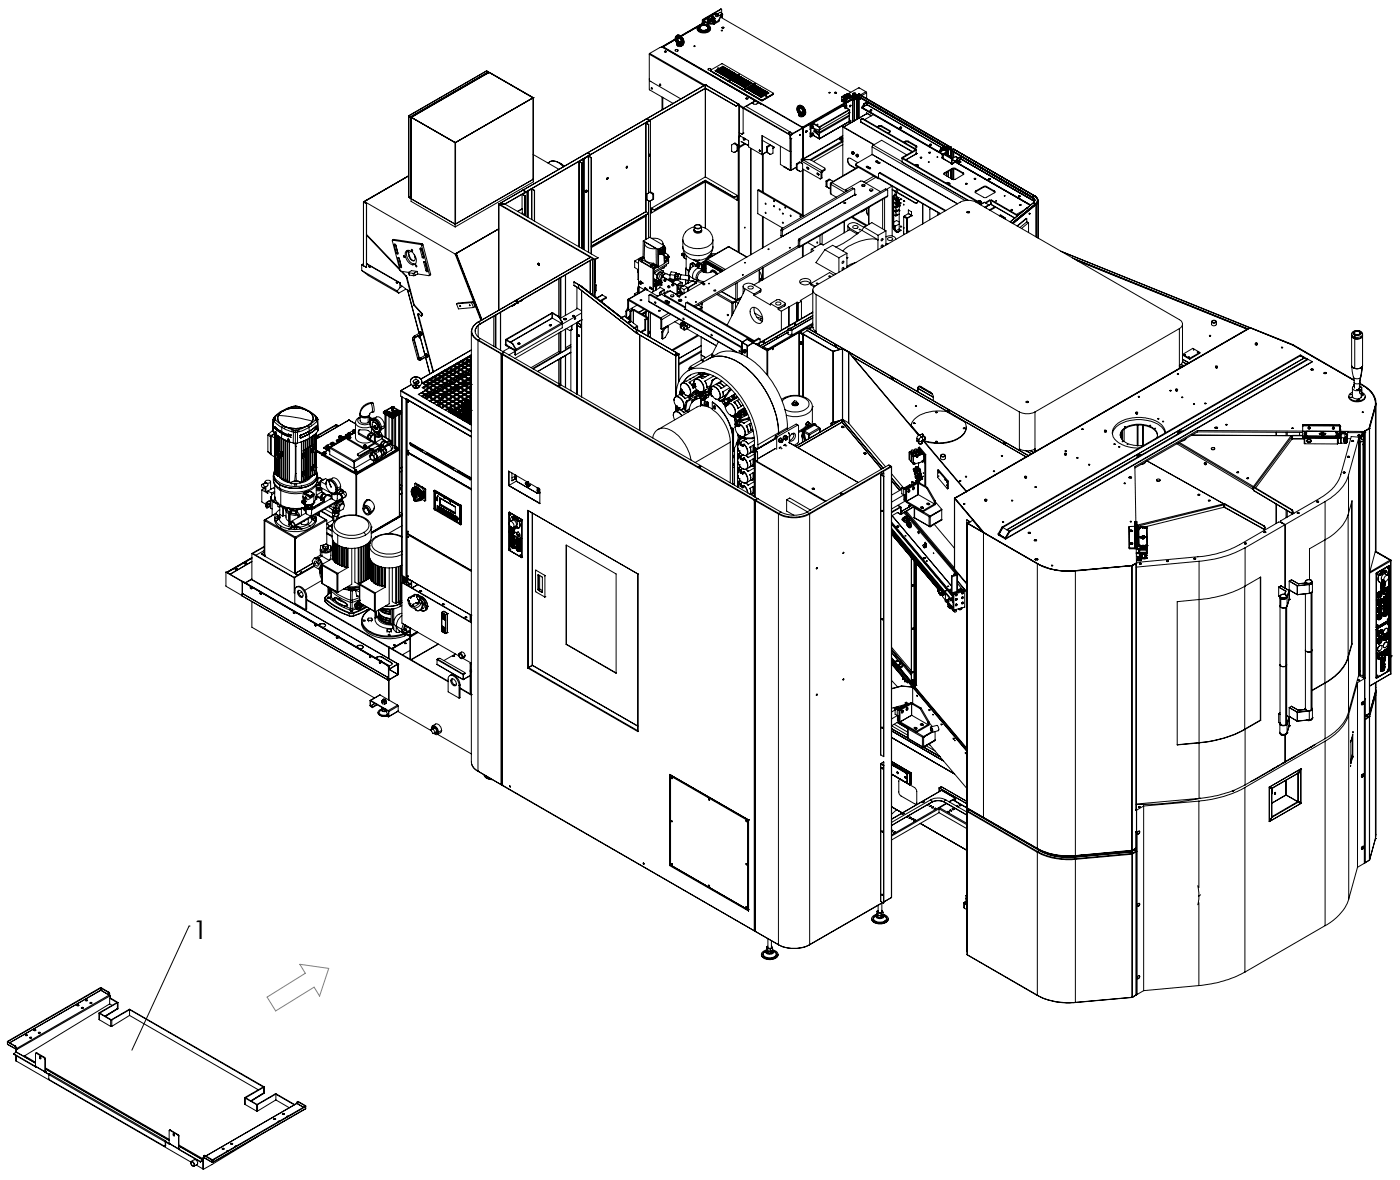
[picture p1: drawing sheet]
<svg xmlns="http://www.w3.org/2000/svg" width="253mm" height="213mm" viewBox="0 0 253 213" stroke-linecap="round" stroke-linejoin="round" font-family="sans-serif">
<defs><g id="words">
<text font-size="4.7" x="34.7" y="169.8">1</text>
</g></defs>
<g fill="none" stroke="#000" stroke-width=".18">
<path d="M87.9 12.8h.1M87.9 12.8l-14 8.1M87.9 13.4l-12.7 7.3M87.9 13.2v.2M87.9 13.4h.1M88 13.4l.5-.3 7.9 4.6-14 8.1M88 12.8l-14.1 8.1M88 12.8l.3 .2M88.3 13v.1M88.3 13h.1M88.3 13.1h.1M88.3 13l-14.1 8.1"/>
<path d="M88.3 13l-14.1 8.2M88.4 13.1h.1M88.4 13.1l-.4 .3M88.5 13.1h.1M88.5 13.1l7.9 4.6M96.3 17.7h.1M96.4 17.7h.1M96.4 17.7l-14.1 8.1M96.4 17.7v14.7l-14.1 8.1M117.4 9.8l.1 4.8 5.6 3.3M117.4 14.4l.1 1.9 4.2 2.4M117.4 9.8l9.8 5.7"/>
<path d="M117.5 9.7l-.1 .1M117.5 9.7l1.9-1.2h.4l16.5 9.6a.16 .16 0 0 1 .1 .1 .16 .16 0 0 1-.1 .2M117.5 9.7l9.9 5.7M117.9 15.9v.1M117.9 16l-.1-.1 .1 .2M117.9 16h.1M119.3 15.4v-.2l.1 .1v.2M119.3 15.4l.1 .1M119.3 15.4h.1M119.4 15.4v.1M119.7 8.5h-.1M119.7 8.5l.1 .1"/>
<path d="M119.7 8.5h.1M119.7 17.6v2.3M119.7 8.4l.1 .1M119.7 8.4v.1M119.7 8.4l.5 .4M119.8 8.5l10.5 6M119.8 8.5h-.1M119.8 17.6v2.2M119.9 8.5h.1M119.9 8.5l25.2 14.5M120.2 9.4h.2M120.4 9.2h-.2v.1"/>
<path d="M120.4 9.3h-.2M120.4 9.2v.1M120.4 9.3h.1M120.4 9.3v.1l-.2-.1M120.4 9.3l.1 .1M122.1 9a.24 .24 0 0 1 .3-.1 .24 .24 0 0 1 .1 .4l-.4-.1zM122.1 7.2l-2.2 1.3M122.1 7.1l-2.3 1.4M122.1 7l-2.4 1.4M122.3 6.4a.96 .96 0 0 0 .1 1.4M122.3 6.4a1.15 1.15 0 0 1 1 1.8M122.4 7.8a.67 .67 0 0 1-.3-.7 .67 .67 0 0 1 .5-.5 1.08 1.08 0 0 1 .6 1.5h-.1"/>
<path d="M122.4 7.8h.1M122.4 7.9v.2a.6 .6 0 0 0 1 0M122.4 7.9l.3 .3h.3M122.4 7.8v.1M122.4 6.4a1.1 1.1 0 0 1 1.1 .5 1.1 1.1 0 0 1-.1 1.2M122.4 7.7v.1M122.4 7.7l-.1-.4a.39 .39 0 0 1 .1-.5 .39 .39 0 0 1 .5 .1l.4 .7-.1 .3-.2 .1M122.4 7.7l.2 .1M122.4 7.8l.1 .1M122.4 6.4a1.15 1.15 0 0 1 1 1.7M122.4 6.4h-.1M122.5 7.9l.3 .2"/>
<path d="M122.5 7.7v.1M122.5 7.9h.1M122.6 7.9l.2 .1M122.6 7.8l-.1 .1M122.6 7.8h.1M122.6 7.8l.3 .2M122.6 7.8v.1M122.7 6.8h-.1M122.7 7.7a.47 .47 0 0 1-.3-.4 .47 .47 0 0 1 .3-.5 .74 .74 0 0 1 .4 1.1h-.1M122.7 7.7l-.1 .1M122.7 7.7l.3 .2M122.7 6.8l-.1 .1"/>
<path d="M122.8 7.6l.3 .2M122.8 7.6l.4 .1M122.8 8.1h.1M122.8 7.6h.1M122.8 8v.1M122.8 8h.1M122.9 7.6l-.3-.3v-.5v.5l.2 .3M122.9 7.6h.1M122.9 7.6h-.1M122.9 7.6l.1 .1M122.9 8h-.1M122.9 7.6l.3 .1"/>
<path d="M122.9 8h.1M122.9 8.1l.1 .1M122.9 8l-.1 .1M122.9 7.6l.3 .2M123 7.7l.1 .1M123 7.9l-.1 .1M123 7.6l.2 .1M123 7.7h.1M123 8l.1 .1M123 8.2h.3M123 8l-.1 .1M123.1 7.8h.1"/>
<path d="M123.1 8.1v.1M123.1 8.2h-.1M123.3 8.2h.1M123.3 8.2h-.2M123.4 8.1l-.1 .1M125.5 8.3h.1M125.5 8.3l.2 .1h-.2zM126.1 5.1a1.29 1.29 0 0 0 1.7 .6l.5-.2 .2-.4M126.2 4.9l-3 1.7M126.2 4.8l-3 1.8M126.3 4.7a1.47 1.47 0 0 1 2.2 .4 1.11 1.11 0 0 1-1.6 .8 .73 .73 0 0 1-.7-.3 .73 .73 0 0 1 .1-.9zM126.3 5a1.16 1.16 0 0 0 1.7 .5"/>
<path d="M126.3 4.7a1.5 1.5 0 0 1 2.1 .3 1.28 1.28 0 0 1-2 .5l-.1-.1a.4 .4 0 0 1 0-.7zM126.3 4.7l-3.2 1.8M126.4 4.7a1.17 1.17 0 0 1 1.9 .4 1.2 1.2 0 0 1-2-.1zM126.4 4.7a1.15 1.15 0 0 1 1.8 .3 1.15 1.15 0 0 1-1.9 0zM126.5 5l.3 .4M126.5 5h.1M126.5 5.1a.92 .92 0 0 1 1.6 0M126.5 5a.92 .92 0 0 1 1.6 0M127 3.7v.5v-.2M127 3.7h.1M127.1 3.5l-.1 .2M127.1 3.7v.5"/>
<path d="M127.1 3.5l.1 .1M127.2 3.6l-.1 .1M127.2 3.9v.2M127.3 3.7h-.2v.1l.1 .1M127.3 3.9h-.1M127.3 3.7v.2M127.3 3.7l.8 .5M127.3 3.9l.8 .5M127.4 4l-4.3 2.5M127.5 4l-.9 .5M127.5 15.4h.1M127.5 4l-.7 .5"/>
<path d="M127.5 15.3l-10.6 6.2M127.5 15.4l-10.6 6.1M127.5 15.4v16.6M127.5 15.9l-10.1 5.9M127.5 16l-10.1 5.8M127.5 4l-.6 .4M127.6 15.4h.1M127.6 16l5.5 3.2M127.6 15.4v16.6M127.6 15.9l5.5 3.2M127.6 15.4l6 3.5M127.6 15.3l6 3.6"/>
<path d="M127.8 5.4h-.2M127.8 5.4a.45 .45 0 0 0 .2-.6 .45 .45 0 0 0-.5-.3 .67 .67 0 0 0-1 .7l.5 .3 .6-.1M127.9 3.7a.34 .34 0 0 0 .4 .3 .34 .34 0 0 0 .3-.3M128.1 5l-.3 .4M128.1 12.4a.21 .21 0 0 1 .4 0 .21 .21 0 0 1-.2 .3l-.3-.1zM128.1 5h.1M128.1 3.6h-.1a.3 .3 0 0 0 .2 .3 .3 .3 0 0 0 .4-.2l-.2-.1M128.1 3.5l.3-.1v.2h-.3zM128.1 3.5v.3h.1h.2v-.3M128.1 4.2h.1M128.1 4.4h.1M128.1 4.2v.2"/>
<path d="M128.1 4.2h1M128.1 4.4h1M128.2 3.5l.2 .1zM128.3 5l-.3 .5M128.5 12.8l2.1-1.3 9.2 5.4M128.5 12.8h.1M128.5 12.8l9.2 5.3M128.5 12.8l9.2 5.4-.3-.2M128.6 3.3l.2 .3M128.7 3.8a.34 .34 0 0 0 .3 .2 .34 .34 0 0 0 .3-.2M128.7 3.2a.15 .15 0 0 0-.1 .2 .15 .15 0 0 0 .2 .1M128.7 3.1l.2 .3 .3-.1v-.2"/>
<path d="M128.8 3.1h.3a.16 .16 0 0 1-.2 .1 .16 .16 0 0 1-.1-.1zM128.8 3.6h-.1a.3 .3 0 0 0 .3 .4 .3 .3 0 0 0 .3-.3l-.1-.1M128.8 3.6v.2h.4M128.8 13l8.6 5M128.9 3.1l.1 .1zM128.9 3.2h.1M128.9 3.5l.2 .1zM128.9 3.6h.1M129.1 4.4h.1M129.1 4.2v.2M129.1 4.2h.1M129.2 3.2l.1 .1-.1 .2"/>
<path d="M129.2 3.8h.1M129.2 3.6v.2M129.3 3.3l-.1 .3M129.4 2.6a.23 .23 0 0 1 .3-.2 .23 .23 0 0 1 .1 .3h-.3zM129.4 2.6v.4h.2l.3-.1v-.3M129.5 2.6h.3zM129.5 2.4l-2.4 1.3M129.5 2.4l-2.2 1.3M129.5 2.4v.1M129.6 13l1.5-.8 .2 .1-1.4 .8zM129.8 12.3h.1zM129.9 2.7l.4 .2"/>
<path d="M129.9 3.7l-.8 .5M129.9 3.9l-.8 .5M129.9 3.7v.2M130 3.7h-.1M130 3.9h-.1M130 3.7v.2M130 13.2l1.4-.8 .2 .1-1.4 .8zM130.2 12.8v.2M130.2 13.2v.1M130.2 2.9a.23 .23 0 0 1 .2-.4 .23 .23 0 0 1 .3 .2l-.2 .3M130.3 3.1h.1M130.3 14.6h.1"/>
<path d="M130.3 3h.2M130.3 14.6l7.2 4.1M130.3 3.1l23.5 13.6M130.3 2.9l-.3 .8M130.3 3.1l-.3 .8M130.3 2.9v.2M130.3 1.6h.1M130.3 14.5v.1M130.3 1.6l.2 .1M130.3 1.6l-3.2 1.9M130.4 13.4l1.4-.8 .2 .1-1.4 .8zM130.4 2.7v.1"/>
<path d="M130.4 5.6h.2M130.5 3l-.1 .1M130.5 2.6l-.1 .2M130.5 5.5h.1l-.2 .1zM130.5 2.7l-.1 .1M130.5 2.6l-.1 .3v-.1M130.5 2.4v-.7h-.1l-3.2 1.9M130.5 3h.1M130.6 5h.3M130.6 2.9v.1M130.6 3v.1M130.6 3.1l-.2 .1"/>
<path d="M130.6 3l-.2 .1M130.6 4.9l.3 .1-.3 .1zM130.6 5.1h.1M130.6 2.5l-.4-.3-.3 .4M130.6 5l.2 .1zM130.6 5v.1M130.6 12.5v.2M130.6 12.9v.2M130.6 13.3v.2M130.7 2.6l-.2-.1-.3 .3M130.7 12.5v.2M130.7 12.9v.2"/>
<path d="M130.7 13.3v.2M130.7 12.1l.1 .1-1.3 .7M130.7 12v.1M130.7 12l.2 .1M130.7 13.6l1.4-.8 .2 .1-1.3 .8zM130.7 12l-1.4 .8 .2 .1 1.4-.8M130.7 12.1l-1.3 .7M130.8 5v.1M130.8 5.1h.1M131 12.3l.2 .1M131.1 12.3l-1.4 .7M131.1 12.2v.1"/>
<path d="M131.1 12.2l.1 .1M131.4 12.5h.2h-.2M131.4 14l1.4-.8 .2 .2-1.3 .7zM131.4 12.4v.1M131.4 12.5l-1.3 .7M131.7 12.7l.2 .1M131.8 12.6l.2 .2-.2-.1M131.8 12.7l-1.4 .7M131.8 12.6v.1M131.8 14.5h.2M132 14.5h.1M132.1 12.8v.1"/>
<path d="M132.1 12.9l-1.3 .7M132.1 12.9l.2 .1-.2-.1M132.4 13.1l.2 .1M132.5 13v.1M132.5 14.6l1.4-.7 .2 .1-1.4 .8zM132.5 13l.2 .1M132.5 13l-1.4 .8 .2 .2 1.4-.9M132.5 13.1l-1.4 .8M132.5 13l.1 .1M132.8 13.3l.2 .1M132.8 13.2l-1.3 .9M133.1 19.1v.1"/>
<path d="M133.1 13.5l.2 .1M133.2 13.4l.2 .1M133.2 15.1l1.4-.9 .2 .2-1.4 .8zM133.2 13.4l-1.4 .8 .2 .1 1.4-.8M133.2 13.4l-1.4 .8M133.2 13.5l.1 .1M133.5 13.5l.1-.1 .1 .1zM133.5 13.7l.2 .1M133.5 13.5h.2M133.5 15.2l1.4-.7 .2 .1-1.3 .8zM133.5 13.6l-1.4 .8 .3 .2 1.3-.9M133.5 13.6l.2 .1"/>
<path d="M133.5 13.6l-1.3 .9M133.5 13.6l.2 .2M133.6 13.7h.1M133.6 18.9h.1M133.6 18.9v5.8M133.6 18.9l-.5 .2M133.6 18.9l-.5 .3M133.6 13.8l-1.3 .7M133.7 18.9v7.6M133.7 19l.7 .4M133.7 19.2l.7 .4M133.7 13.7h.1"/>
<path d="M133.8 13.9l.2 .1M133.9 13.8l-1.4 .9M133.9 13.9l.2 .1M133.9 15.4l1.4-.7 .2 .1-1.4 .8zM134.2 14.1l.2 .1M134.2 14v.1M134.2 14l.2 .2M134.2 14l-1.4 .8 .3 .1 1.3-.7M134.2 14.1l-1.3 .8M134.4 19.6h.1M134.4 19.6v4.4M134.4 19.6l8.5 4.8"/>
<path d="M134.4 14.2l-.2-.1 .2 .1M134.4 19.4v.2M134.4 19.4l8.5 5M134.5 14.3l.2 .1M134.6 14.2l-1.4 .9M134.6 14.3l.2 .1M134.7 16.1h.1M134.9 19.2l7.9 4.6M134.9 17.8l.2 .1M134.9 14.5l.2 .1M134.9 14.5l-1.3 .8M135.1 17.7h-.2v.1"/>
<path d="M135.1 17.8h-.2M135.1 17.7v.1M135.1 17.8h.1M135.1 17.8v.1l-.2-.1M135.3 14.7l.1 .1M135.3 14.6l-1.4 .9M135.3 14.7l.2 .1M135.6 14.9l.2 .1M135.6 14.8l-1.3 .9 .2 .1 1.4-.8M135.6 14.8l.3 .2M135.6 14.8l-1.3 .9M135.7 16.5l1.4-.8 .2 .1-1.4 .8z"/>
<path d="M135.8 15l-.2-.1 .3 .1M135.9 15.1l.2 .1M136 15.1l.2 .1M136 15.1l-1.4 .8 .2 .1 1.4-.8M136.2 15.2h.1M136.3 18.4l-1.4 .9M136.3 18.4l-1.9 1M136.3 18.4h.1M136.3 15.3l.2 .1M136.3 15.1l.2 .1zM136.3 15.3l.3 .1M136.3 15.3l.3 .1-1.4 .8"/>
<path d="M136.3 15.3l-1.3 .7 .2 .2M136.3 15.3l-1.3 .8M136.4 15.3h.1M136.4 18.1l.8 .5-.6 .3-.6-.3M136.4 16.9l1.4-.8 .2 .1-1.4 .8zM136.4 18.2l-.1 .2M136.5 15.4l-1.4 .8M136.7 15.5l.1 .2M136.7 15.5l.2 .1M136.7 15.5l-1.4 .8M136.7 15.5l-1.3 .8M136.7 15.5h.1"/>
<path d="M136.9 15.6l-1.4 .8-.2-.1M137 15.8h.2M137.1 15.7h.1M137.1 15.7l-1.4 .8M137.1 15.7l.1 .1M137.4 15.9l.1 .1M137.4 15.9l.2 .1M137.4 15.9l-1.4 .8 .2 .1 1.4-.8M137.4 15.9l-1.3 .8M137.4 15.9h.1M137.4 17.5l1.4-.8 .2 .1-1.3 .8zM137.4 18l.3 .2v-.1"/>
<path d="M137.5 18.8h.1M137.5 18.7h.1M137.5 18.7v.1M137.5 18.7l7.6 4.4M137.7 18.1h.1M137.7 16.1l.2 .2M137.8 16.1h.1M137.8 16.1l-1.4 .8M138.1 16.4l.2 .1M138.1 16.3l.2 .1M138.1 16.3l-1.4 .8 .2 .1 1.4-.8M138.1 16.3l-1.3 .8"/>
<path d="M138.4 17.3h.2M138.4 16.6l.2 .1M138.5 16.5l-1.4 .8 .2 .1 1.4-.8M138.5 16.5l.2 .1M138.5 16.5l-1.4 .8M138.7 16.6l-.2-.1 .2 .1M138.8 16.8l.2 .1M138.8 16.7h.1M138.8 16.7l-1.3 .8M138.8 16.7l.2 .2M139.8 16.9l-2 1.2M139.8 17l-2 1.2"/>
<path d="M139.8 16.9v.2l-2 1.1v-.1M144.3 19.1a1.02 1.02 0 0 0 .1 1.4M144.3 19.1a1.15 1.15 0 0 1 1 1.8M144.5 19.1a1.1 1.1 0 0 1 1 .5 1.1 1.1 0 0 1-.1 1.2M144.5 19.1a1.15 1.15 0 0 1 .9 1.7M144.5 19.1h-.2M149.9 16.8h.2M151 16.7h.2M151.2 16.7h-.3M151.2 16.7h.1M152.2 18.1l.6 .3M152.2 18.3h.1"/>
<path d="M152.2 18.3l.6 .4M152.4 17.5l.2 .2M152.5 17.9a.34 .34 0 0 0 .3 .3 .34 .34 0 0 0 .3-.3M152.5 19.2l-5.4 3.1M152.5 19.2l1.1 .6M152.5 19.2l1 .6M152.5 17.3l-.1 .2 .2 .2M152.6 17.2h.3a.16 .16 0 0 1-.2 .2 .16 .16 0 0 1-.1-.2zM152.6 17.7a.27 .27 0 0 0 .1 .4 .27 .27 0 0 0 .4-.1v-.2l-.1-.1M152.6 17.7l.3-.1a.16 .16 0 0 1-.1 .3 .16 .16 0 0 1-.2-.2zM152.6 17.7v.2l.2 .1 .2-.1v-.2M152.7 17.2l.2 .1h-.2z"/>
<path d="M152.7 17.7h.2zM152.7 17.3h.1M152.8 18.6l-7.7 4.4M152.8 19.4l.1-.1 .1 .1M152.8 18.4h.1M152.8 18.4v.3M152.9 18.4v.3h-.1M152.9 18.5h-.1M153 17.3l.1 .2-.1 .1M153 17.3v.2l-.2 .1-.3-.1v-.2l-.3 .2v.8M153 19.5l.1-.1v.1M153 19.4h.1"/>
<path d="M153.1 19l-.1-.1-.5 .3M153.1 19.1v.3M153.1 19.1l-.5 .2M153.1 17.5l-.1 .2M153.1 19v.1M153.1 17.5a.35 .35 0 0 0 .4 .3 .35 .35 0 0 0 .3-.3M153.3 17.3a.27 .27 0 0 0 .1 .4 .27 .27 0 0 0 .3-.1l.1-.1-.1-.2M153.3 17.3l.3-.1a.17 .17 0 0 1-.1 .3 .17 .17 0 0 1-.2-.2zM153.3 17.3v.2l.2 .1h.2v-.3M153.4 17.1v.1M153.4 17.1l.2 .1M153.4 17.2h.1"/>
<path d="M153.4 17l-.6 .2M153.4 17.3h.1M153.5 17l.2 .1zM153.5 17.1h.2zM153.5 19.8l.1 .1M153.5 19.8l-5.3 3.1M153.6 19.9v.4M153.6 19.9l-5.4 3.1M153.6 19.9h.1M153.6 19.3h.1M153.7 19.1l-.1 .1M153.7 17.3l.5 .2"/>
<path d="M153.7 19l-.1 .3M153.8 19h.1M153.8 17.5l.4 .1M154.1 17.4h.1h-.1M154.1 18h.1M154.1 18l-8.9 5.1M154.2 18h.1M154.2 17.9v.1M154.2 17.9h.1M154.2 17.5h.1M154.2 17.6h.1M154.2 18l-9 5.2"/>
<path d="M154.2 17.5v.1M154.2 17.9v4.1M154.2 17a.27 .27 0 0 0 .3 .3 .27 .27 0 0 0 .2-.3M154.2 17.1h.1M154.2 16.9v.3M154.2 16.9l.5-.1a.22 .22 0 0 1-.2 .3 .22 .22 0 0 1-.3-.2zM154.2 17.9l.2 .1-.2 .2 .2-.2M154.3 17.8l.2 .1M154.3 16.9l.3 .1zM154.3 17.5v.1M154.3 17.6l.6-.3-2 1.1M154.4 17h.1"/>
<path d="M154.4 18h.1M154.4 18v3.9M154.5 18h.1M154.5 17.9v3.9M154.7 17.1h.1M154.7 16.9v.3M154.8 17.6l-.1 .2h-.3M154.8 17.5l.4 .2M154.8 17.6l.6 .2M154.8 17.6l-9.6 5.5M154.8 17.6l.1 4M154.9 17.8l-.4 .1"/>
<path d="M154.9 17.8l-.4 .2M154.9 17.2v.1M154.9 17.2l.1 .1M154.9 17.3h.1M154.9 17.6v4M155 17.6v.2l.2 .2M155 17.8v3.7M155.2 17.3h.2a.16 .16 0 0 1-.1 .3 .16 .16 0 0 1-.1-.3zM155.2 17.7h.2M155.2 17.7v.3M155.3 17h.2M155.3 17.1h.1"/>
<path d="M155.3 17l-.4 .2M155.3 17l.1 .1M155.3 17h.1M155.3 17l-1 .5M155.3 17.9v3.5M155.3 17.1l-.3 .2 16.5 9.5M155.3 17.1l16.5 9.5M155.4 17.1h.1M155.4 17.1l-.6 .3v.4h-.5M155.4 17.1l16.5 9.5M155.4 17.1l-.5 .2M155.4 17.1h-.1"/>
<path d="M155.4 17.7v.1M155.5 17l-.2 .1M155.5 17v.1M155.5 17.7l-.1 .1M155.5 17.6l15.4 8.8-.1 .4 .5 .2M155.5 17.6l-.1 .1M155.5 17.7l15.3 8.9M155.5 17.6v.1M155.6 17.8v.1M155.6 17.9l-.4 .1M155.7 17.8l-.1 .1M155.8 19.4l14 8.2"/>
<path d="M155.8 19.4l14 8.1M155.9 19.4l14 8.1M155.9 19.4h-.1M155.9 19.4h.1M156.2 18.8h.1M156.2 18.8l-.3 .6M156.3 18.7l-.3 .7 .8-.5M156.3 18.8l-.3 .6M156.6 16.6l-1.3-.7-1.9 1.2M156.6 16.6l.1 .2M156.6 16.6l-1 .6M156.7 16.8v1"/>
<path d="M156.7 16.8l-.9 .5M156.7 18.9l13.6 7.8M156.8 18.9h.1M156.8 18.5h.1M156.8 18.4v.1M156.8 18.4l-.6 .4M156.8 18.4h.1M156.8 18.5v.4M156.8 18.9l-.8 .5M156.8 18.9l13.5 7.8M156.8 18.5l13.8 8M156.8 18.5l-.5 .3"/>
<path d="M156.9 18.5h-.1M157.3 20l.4-.1-.2 .2zM157.4 20h.1M157.4 20h.2M65.7 36.5l.6 .3M65.7 36.5v11.5M65.8 36.5h.1M65.8 36.5l.5 .3M65.9 36.5v-.1l16.4 9.5M66.3 36.8v11.6l-.6-.4M66.3 36.8h.1M73.9 21v14.6l.3 .2v-14.6"/>
<path d="M73.9 31.8l-8.1 4.7M73.9 31.8l-8.2 4.7M73.9 21l.3 .2M73.9 35.6h.1M73.9 21l.3 .1M73.9 21v14.7l.3 .1M73.9 35.6l.3 .2M73.9 20.9v.1M74.2 21.1v14.7M74.2 21.2h.1M74.2 23.4l.2-.1zM74.2 22v.1"/>
<path d="M74.2 34.5h.1M74.2 32.7l.1 .1M74.2 22.3h.1M74.2 32.8h.1M74.3 23.8l-.1 .1M74.3 22.2h-.1M74.3 22.2v.1M74.3 32.9v.1M74.3 23.8h.1M74.3 22.2h.1M74.3 32.9l-.1 .1M74.3 32.9h.1"/>
<path d="M74.3 22.1v.2M74.3 32.8v.2M74.3 34.4v.1M74.3 34.5h.1M74.3 35.9h.1M74.3 35.9v.5l8 4.6M74.4 22.3l-.2 .1M74.4 22.7h-.2M74.4 23.7l-.2 .1M74.4 21.2l7.9 4.6M74.4 33h-.2M74.4 33.4h-.2"/>
<path d="M74.4 34l-.2 .1M74.4 34.4l-.2 .1M74.4 34h-.2M74.4 21.2v14.7M74.4 35.7l-.2 .1M74.4 22l-.1 .1M74.4 35.9l7.9 4.6M74.4 32.7h-.1M74.4 35.3l-.2 .1M74.4 21.2h.1M74.4 21.2l7.9 4.5M75.2 20.7h.1"/>
<path d="M75.3 20.7l-.9 .5M82.3 25.8h.1l-.1 14.7zM82.3 25.8h.1M82.3 25.7v.1M82.3 25.7h.1M90.2 36.9v19.2M90.2 36.9v.1M90.2 36.9h.1M90.2 37l16.6 9.5M90.3 36.9l-.1 .1M90.3 36.9h-.1M90.3 36.9l17.3 10"/>
<path d="M90.3 36.9h1M90.3 36.9h.1M91.3 36.9l16.8 9.7M91.3 36.9h.1M94.4 37.7l-.8 .5M94.4 37.7v.1M94.4 35.1v2.6M94.4 35.1l.5 .3M94.4 38.5h.1M94.4 37.8l-.8 .4M94.4 38.5l.5 .3M94.4 37.8v.7"/>
<path d="M94.4 38.5l-.1 .1 .1-.1M94.5 34.4h.1M94.5 35.1h.1M94.5 34.4l-4.3 2.5M94.5 34.4l.6 .3M94.5 35.1h-.1M94.6 35h.1M94.6 34.4h.1M94.6 34.3l-.1 .1M94.6 34.3l.5 .4M94.6 34.4l.5 .3M94.6 34.3v.1"/>
<path d="M94.8 38.9l.1 .1M94.9 38.8l-.1 .1M94.9 35.4v3.4M94.9 35.4h.1M95 35.4v3.6M95.1 34.7l-3.8 2.2M95.1 34.7h.1M95.3 34.7l-.8 .4M95.3 34.7l-.8 .4 .5 .3M95.3 34.7v4.5M95.4 34.5h.1M95.4 34.5v4.8"/>
<path d="M95.5 34.5v4.8M96.1 34.1h.1M96.1 34.1l-.7 .4M96.1 34.1v.1M96.1 34.2h.1M96.1 34.2v5.5M96.1 34.2l-.6 .3M96.2 34.2l.4 .2M96.2 34.1v.1M96.2 34.1l.5 .3M96.4 32.4h.1M96.4 32.3v.1"/>
<path d="M96.4 27.9l4.7 2.7M96.4 32.4v.5l-14.1 8.1M96.6 34.4v5.6M96.6 34.4h.1M96.7 34.4v5.6M99.4 29.3a2.21 2.21 0 0 1 2.6 .8M99.4 29.3a2.18 2.18 0 0 1 2.5 .9M99.4 29.3l-.3 .1M101.2 29.5l.8 .5M104.7 29.2h.1M104.7 29.2v15.4M104.7 29.2l.5 .3"/>
<path d="M104.8 29.2h.1M104.8 29.2h-.1M104.8 29.2l.4 .3M105.2 29.5h.1M105.2 29.5v15.4M105.4 28.8l-.7 .4M105.4 28.8l-.6 .4M105.4 28.8v16.2M105.6 28.7h.1M105.6 28.7v16.4M105.8 34.5l.2 .2M105.8 34.5l.2 .1"/>
<path d="M106 34.4l.2 .1M106 34.4l-.2 .1M106 34.6v.1M106 34.4l.1 .1M106.1 34.5l-.1 .1M106.1 34.5h.1M106.2 34.5l-.2 .2M106.2 28.3h.1M106.2 27.6l-11.6 6.7M106.2 27.6l.5 .3M106.3 27.7h.1M106.3 28.2h.1"/>
<path d="M106.3 27.6h-.1M106.3 27.7l.5 .3M106.3 27.6v.1M106.3 27.6l.5 .3M106.4 28.2h.1M106.4 28.2l-.8 .5M106.4 28.2v17.4M106.4 28.2l.5 .3M106.5 28.2h-.1M106.5 28.2l.4 .3M106.7 27.9l-11.6 6.8M106.8 27.9v.1"/>
<path d="M106.9 28.5v17.4M106.9 28.5h.1M109.9 32.1h.1M109.9 32.2l-.2 .2M109.9 32.1v.1M109.9 32.2h.1M109.9 32.2h-.2v.2l.2-.2M113.4 30v.1M113.4 30.2l-.2 .2M113.4 30.1h.1M113.4 30.2h.1M113.4 30.1v.1"/>
<path d="M113.5 30.1l-.3 .1v.2l.3-.2M113.5 30.1v.1M116.8 22.2v16.1M116.8 38.9v4.4M116.8 39.1l-9.9 5.7M116.8 22.2h.1M116.8 38.3l-9.9 5.6M116.8 22.2l.5 .3M116.8 38.3l.5 .2-10.4 6M116.8 21.5h.1M116.9 22.1h.1M116.9 21.5l-10.6 6.1"/>
<path d="M116.9 21.5l.5 .3M116.9 21.5h.1M117.3 22.5v12.4M117.3 36.3v6.7M117.3 38.6l-10.4 5.9M117.3 22.5h.1M117.4 27.9h-.1h.2M117.4 27.9l-.1 .1M117.4 27.9h.1M117.4 21.8l-10.6 6.1M117.4 21.8l-10.6 6.2M117.4 34.8l-.4 .2v1.1l.4 .3"/>
<path d="M117.4 34.8l.6 .3M117.5 27.9l-.2 .3M117.6 21.8v12.9M117.6 36.3v6.7M117.6 21.8l-.8 .4M117.6 34.7l-.2 .1M117.6 34.7l.6 .3M117.6 36.3l-.2 .1M117.8 37.6v.9M117.8 37.6l.5 .3M117.8 38.4v.1M117.8 37.7l.5 .3"/>
<path d="M118 35.1v1M118 36.1l-.6 .3M118.2 35v1M118.2 35l-.2 .1M118.2 36l-.2 .1M118.2 36l-.6 .3M118.3 37.9v.1M127.5 32h.1M127.5 32.6v8.7M127.5 32l-9.7 5.6M127.5 32.6l5.3 3.1M127.5 32.6l-9.2 5.3"/>
<path d="M127.6 32.9v8.4M127.6 32l5.7 3.3M132.7 26l-.4 .2v1.1l.4 .3M132.7 26l.6 .3M132.7 26l.2-.2 .6 .4M132.8 35.7l.5-.3v.8M132.8 35.7h.1M132.8 35.7l-5.3-3-9.2 5.3M133.3 26.3v1M133.3 36.2l-5.8-3.3-9.7 5.6M133.3 27.3l-.6 .3M133.3 35.3l-.5 .4"/>
<path d="M133.3 35.3v.9M133.5 26.2l-.2 .1M133.5 26.2v1M133.5 27.2l-.2 .1M133.5 27.2l-.8 .4M133.5 26.6v18.9M133.5 26.6l.2 .1M133.6 24.7v1.9M133.7 24.7h.1M133.7 24l.4 .3 .3-.3M133.7 24.5l1.7 .9v1.2l2.4 1.4M133.7 26.7v18.9"/>
<path d="M133.7 24.7h-.1M133.8 24.5l-.1 .1M133.9 24.6l-.2 .1M134.3 24.2h.1M134.4 24h.1M134.4 25h.2M134.4 25.1h.1M134.4 24.9v.2M134.5 25l-.1 .1M134.6 25l-.2 .2M134.6 25l-.1 .2M134.6 25l-.1 .2-.1-.1"/>
<path d="M134.6 26l-1.1 .6M134.8 25.1l-.1 .2h-.3M134.8 25.1v.1M134.8 26l-1.1 .7M135.4 26.3l-1.4-.7 1.4 .7M135.7 26.8v19.3M135.8 26.8v19.2M137 34.4v4.2l4.5 2.6M137 34.4l8.2 4.7M137 34.4l.2-.1 8.2 4.7M137.3 27.2h.1v.2zM137.3 27.1l.1 .2"/>
<path d="M137.3 27.2l.1 .1M137.4 27.2v.1M137.8 27.9v.1M137.8 28h.1M137.8 27.9h.1M137.8 24.5v3.5M137.8 25.4l2.3 1.2M137.9 27.9v6.8M137.9 39.1v5.8M138 27.8v7M138 39.2v5.6M138.4 38.4h.1v.2z"/>
<path d="M138.6 27.4l-.7 .5M138.6 27.5l-.7 .4M138.6 26.5l.2 .1M138.6 27.5l.2 .1M138.6 26.5v1M138.6 27.5l.7 .4M138.8 26.6v1M138.8 27.6l.5 .3M139.3 26.3l-.1-.1-.6 .3M139.3 26.3l-.5 .3M139.3 26.3l.5 .2v1.2l-.5 .2M140.1 26.6l-.3 .2"/>
<path d="M141.1 26.4v3.3l1.8 1.1M141.5 38.5l.1 .2h-.1zM141.7 30.1h.1M141.7 30.1l1.2 .7M141.9 37.4l.2 .2h-.2zM142.6 23.9l.1 .1 .3-.1 .3 .3M142.6 24h.1M142.8 27.4l-5-2.9v3.5M142.8 27.4h.1M142.8 24h-.1M142.8 23.8l-.2 .2M142.8 23.8v.1"/>
<path d="M142.9 24h-.2M142.9 24.4h.1M142.9 25h.1M142.9 24l-.2-.1v.1M142.9 24.4v6.4M142.9 30.7v.1M142.9 30.8h.1M142.9 25l.1 5.8M142.9 25v.1M142.9 29.4h.1M142.9 29.9h.1M142.9 30.3h.1"/>
<path d="M142.9 30h.1M142.9 25.2h.1M143 25v5.7l-.1 .1M143 25h.1M143 30.8l1-.6-1.1 .6M144 29.6l.1 .1M144 30.6l.1 .1M144 29.6v1M144 30.6l.7 .4M144.1 29.7v1M144.1 30.7l.6 .3M144.4 20.5a.67 .67 0 0 1-.3-.7 .67 .67 0 0 1 .5-.5 1.08 1.08 0 0 1 .6 1.5h-.1"/>
<path d="M144.4 20.5h.1M144.4 20.6v.2a.57 .57 0 0 0 1 0M144.4 20.6l.3 .3h.3M144.4 20.4l.1 .1M144.5 20.5l-.1 .1M144.5 20.4l-.2-.4a.39 .39 0 0 1 .1-.6 .39 .39 0 0 1 .6 .2l.3 .7-.3 .4M144.5 20.4l-.1 .1M144.5 20.4l.1 .1M144.5 20.5v.1M144.5 20.4v.1M144.5 20.5h.1M144.5 20.6l.3 .2"/>
<path d="M144.5 20.6h.1M144.6 20.6l.2 .1M144.6 20.5l-.1 .1M144.6 20.5h.1M144.6 20.5l.3 .2M144.6 20.5v.1M144.6 39l.2 .1-.1 .1zM144.7 24.3l-.1 .1M144.7 20.4a.47 .47 0 0 1-.3-.4 .47 .47 0 0 1 .3-.5 .74 .74 0 0 1 .4 1.1h-.1M144.7 20.4l-.1 .1M144.7 20.4l.3 .2M144.7 29.4l-.6 .3"/>
<path d="M144.7 29.4l.4 .2v1.2l-.4 .2M144.7 29.4l-.1-.1-.6 .3M144.8 20.3l.3 .2M144.8 20.7v.1M144.8 20.3l-.2-.4v-.4l-.1 .4 .3 .4M144.8 20.3l.4 .1M144.8 20.8h.2M144.8 20.3l.4 .1-.2-.1M144.8 20.3h.1M144.8 20.7h.1M144.9 20.7h.1M144.9 20.3h.1"/>
<path d="M144.9 28.8v.7M144.9 20.3l.1 .1M144.9 20.7h-.1M145 20.7h.1M145 20.8v.1M145 20.7l-.2 .1M145 20.3l.2 .2h-.1M145 29v.5M145 20.4l.1 .1M145 20.4h.1M145 20.6l-.1 .1M145 20.7l.1 .1"/>
<path d="M145 20.7v.1M145.1 23h.1M145.1 20.8v.1M145.1 23v.1M145.1 23l.1 .1M145.1 20.5h.1M145.1 30.8v8.1M145.1 20.9h-.1M145.1 20.9h.1M145.1 23.1l.1 .1M145.1 28.8l-.1 .3 3.4 2.1M145.1 28.8h.1"/>
<path d="M145.1 28.8h-.2l.1 .2M145.1 28.8v.1M145.1 23.1l-2.2 1.3M145.1 28.8l3.5 2.1M145.1 30.5l3.2 1.8M145.1 28.8h1.4M145.1 28.8l-.1 .2M145.2 28.6h.1M145.2 23.1v5.6M145.2 23.1v.1M145.2 23.2l-2.3 1.2M145.2 23.7h.1"/>
<path d="M145.2 23.2v5.5M145.2 30.6v8.3M145.2 23.9h.1M145.3 20.9l-.1 .1-.2-.1M145.3 20.9h-.2M145.3 20.9h.1M145.4 20.8l-.1 .1M145.9 23.6l-.2 .3M146 30.5l-.2-.2 .1-.1 .4 .3-.2 .1M146 30.5l.1 .1M146 30.3l.1 .1M146.1 30.4l-.1 .1"/>
<path d="M146.1 30.4h.1M146.3 30.5l-.2 .1M146.5 28.8h.1M146.5 28.8l2.7 1.6v.4l-.8 .4M146.6 23.9l-.1 .1v.7h.1M146.6 22.6l-.1 .1v.7h.1M146.6 24.7h.1M146.6 22.8v1.9M146.6 22.8h.1M146.6 22.7v.1M146.8 24.5h.1M146.8 23.2h.1"/>
<path d="M147 24.3h.1l-.1 .1zM147 23h.1l-.1 .1zM147 24.1h.1a.23 .23 0 0 0-.4 .1 .23 .23 0 0 0 .1 .3h.1M147 22.8l.1 .1M147 23v.1M147 22.8h.1M147 24.3v.1M147 22.8a.24 .24 0 0 0-.3 .1 .24 .24 0 0 0 .1 .3h.1M147 22.4l-.4 .2M147 22.3v.2M147 22.4l1.1 .6M147 22.3h.1"/>
<path d="M147.1 24.5h.1M147.1 24.5l1 .6M147.1 22.3l-.1 .1M147.1 22.3l1.1 .6M147.1 23.2l1.1 .2M147.1 24.4l-.5 .3M147.1 23.7l1 .8M147.1 22.5l-.5 .2M147.2 23.7l.9 .8M147.7 22.5h.2zM147.8 31.5l-.1-.2 .3 .1 .1 .2h-.1M147.8 31.5l.2 .1"/>
<path d="M147.9 31.3l.1 .2M148 31.5h-.2M148 31.5h.1M148.1 24.5v.1M148.1 31.6h-.1M148.1 25.1h.1M148.1 24.6v.5M148.1 23l.1 .4M148.1 23h.1M148.2 22.9v.1M148.2 22.9l-.1 .1M148.2 25l-.1 .1"/>
<path d="M148.2 23.5v1.6M148.2 24.6h-.1M148.2 23.4h.1M148.2 23.4v.1M148.2 23.5h-.1M148.2 23h.1M148.4 31.2v1.1M148.4 32.3h-.1M148.6 30.9l-.2 .3M148.6 31.1h.1M148.6 30.9v1.3M148.6 32.2l-.2 .1"/>
<path d="M148.6 32.2l-.3 .1M149.2 30.6l-.6 .3M149.4 32.7l.1 .1M149.4 33.7l.1 .1M149.4 32.7v1M149.4 33.7l.7 .4M149.5 32.8v1M149.5 33.8l.6 .3M150.1 32.5l-.6 .3M150.1 32.5l-.2-.1-.5 .3M150.1 34.1h.1M150.1 32.5l.4 .2v.2"/>
<path d="M150.1 33.2v1.7l.1 .1M150.1 33.2l.1 .1M150.2 33.1l.1 .1M150.2 33.3v1.8l1 .6M150.2 33.1l-.1 .1M150.2 33.3l2.5 1.5M150.4 33l-.2 .3M150.4 33h-.2v.1M150.4 33l2.5 1.5M151.8 24.9l-6.7 3.9M151.8 25l-6.7 3.8M151.8 25l.6 .4"/>
<path d="M152.2 25l.1 .1M152.3 25.1h.1M152.3 25.5l-5.8 3.3M152.3 24.9h-.3l.3 .2M152.3 25.1h.1h-.1M152.3 24.9h.1M152.3 24.9v.2M152.4 23v8.8M152.4 24.5l-.6 .4v.3l.6 .4M152.4 25.6l-5.8 3.4M152.4 26.1l-5.3 3.1M152.4 23l5.6 3.2"/>
<path d="M152.5 22.9h.1M152.5 22.9l5.5 3.2M152.5 22.9l-.1 .1M152.6 36.6h.3a.15 .15 0 0 1-.2 .2 .15 .15 0 0 1-.1-.2zM152.9 34.3l.1 .3M152.9 34.3l.4 .2M152.9 34.3l2.7-1.6h.3l3.3 2M153.4 28.6a.93 .93 0 0 0 .5 1.3M153.5 22l-5.3 3.1M153.6 21.4v.1M153.6 20.4h.1M153.6 21.5h.1"/>
<path d="M153.6 20.4v1.6M153.6 20.8l-5.4 3.1-1-.6M153.6 22l-5.4 3.1M153.6 21l-5.4 3.1-1-.6M153.6 21.9l-.1 .1M153.6 20.3l-5.3 3.1-.1-.4M153.6 21.5v.4M153.6 21.9v.1M153.6 20.3v.1M153.8 21.8l-.2 .2M153.8 29.9l.9 .6M153.9 29.9h-.1"/>
<path d="M153.9 29.9l.8 .5M154 39.3l2.6 1.5M154 27.5h.2l.1 .4 .1-.1M154 27.5v.2l.3 .2M154.1 27.6l.1 .2M154.1 27.4v.1M154.1 39.2l2.7 1.5M154.1 27.4h.2M154.1 27.4l-.1 .1M154.3 27.4l-.2 .1 .2 .2M154.3 27.4l.1 .2M154.3 27.7v.2"/>
<path d="M154.4 27.6l-.1 .1M154.4 34.1l-12.8 7.4M154.4 34.1l.2 .1v1M154.4 34.1l-.3-.1-12.7 7.3M154.4 27.6v.2M154.4 27.8l-.1 .1M154.6 35.2h.1M154.6 35.2l-13.1 7.5M154.6 35.1l.2 .1-.1 .1-.1-.1M154.8 29.8l4 2.3M154.8 28l.2-.1 .2 .3M154.8 28l.1 .4h.2"/>
<path d="M154.9 28l.1 .2M154.9 27.9v.1M154.9 27.9h.2M154.9 27.9l-.1 .1M155.1 27.9l-.2 .1 .2 .1M155.1 27.9l.1 .2M155.1 28.1v.3M155.1 29.4l-1.3-.8a.45 .45 0 0 0-.6 .2 .45 .45 0 0 0 .2 .6l.4 .5M155.1 30.2l-4.8 2.8M155.2 28.1h-.1M155.2 28.1v.1M155.2 28.2l-.1 .2"/>
<path d="M155.2 30.3l-4.8 2.7M155.6 22l9.3 5.4M155.6 22l9.4 5.4M155.8 38.3h.1M155.8 33.4h.1a.27 .27 0 0 1 .3-.1 .27 .27 0 0 1 .1 .4l-.4-.1zM155.9 21.5l-.3 .1v.4M155.9 33.6h.4M155.9 21.5l9.6 5.5M156 33.7h.2M156 21.4l-.3 .1M156 38.1h.1M156 21.4l-.1 .1"/>
<path d="M156 21.4l9.7 5.6M156 38.1l-.2 .2M156.2 38l-.4 .3M156.2 38h.1M156.2 38l-.2 .1M156.7 38.2l.1 .5 .3 .3M156.7 37.7v.5M156.7 20.4l.1 .1M156.7 20.4v.2zM156.7 20.4l.9 .5M156.7 30.3h.2M156.7 38.1l.4 .8"/>
<path d="M156.7 38.1v.1M156.7 37.7v.4M156.8 20.5h.1M156.8 20.5l-4.3 2.4M156.8 20.5l.7 .4M156.9 30.1l-.2-.1-.1 .2 .6 .3h.2v-.2M156.9 30.1l.5 .2M156.9 30.1v.2M156.9 30.3l.4 .2M157 30.4l.2 .1M157.1 37.5v3.1M157.1 37.5v3"/>
<path d="M157.2 34.2h.1a.27 .27 0 0 1 .4-.1 .27 .27 0 0 1 0 .4h-.4zM157.3 34.5h.4M157.4 30.3v.2M157.4 34.5h.3M157.7 27.9h.1M157.7 27.9l-2.9 1.7v.4l4 2.3M157.7 26.6v1.3M157.7 27.9l15.4 9M157.7 26.6l16.8 9.7M157.7 27.9l15.4 8.9M157.9 26.2l-.2 .4M157.9 26.2l1.5-.8 4.6 2.6"/>
<path d="M157.9 20.7l-1.5 .9M157.9 26.2l5.2 3M158 31.8l-1.8 1.1M158.4 32.1l-1.8 1M158.4 29.3h.2M158.6 29.1h-.2l-.1 .1 .7 .4 .1-.2M158.6 29.1l.5 .3M158.6 29.1v.2M158.6 29.3l.4 .2M158.6 29.4l.3 .1M158.8 32.1v.2M158.9 32.1l11.1 6.6"/>
<path d="M158.9 32.1h-.1M158.9 32.1l11.2 6.5M158.9 22.8h.6M158.9 22.9h.6M158.9 32.2l-.1 .1M158.9 22.8l-.3 .1M158.9 22.8v.1M158.9 22.9l-.2 .1M159 31.3l.2-.1 11.8 6.9M159 31.3l-.1 .1v.7M159 31.3l11.9 6.8M159.1 29.4v.1"/>
<path d="M159.5 22.8v.1M159.5 22.8l1.4 .8M159.5 22.9l1.4 .8M159.6 36v5.3M159.9 35.8v5.8M160.4 34.3l.1 .1v1M160.4 34.3l-15.7 9M160.4 34.3l-.3-.2-15.6 9.1M160.5 35.4l-.1 .1-15.9 9.2M160.5 35.4l-15.9 9.1M160.9 23.6a.16 .16 0 0 1 .1 .1 .16 .16 0 0 1-.1 .2l-.3 .2M160.9 23.7l.1 .1"/>
<path d="M160.9 23.6v.1M161.3 33.6l-1 .6M161.3 33.6v9M161.3 34.3l.6 .4M161.3 34.2l.7 .4M161.5 35.7v5.2M161.6 35.6l.1-.3-.2 .2v5.4a.94 .94 0 0 0 1 1 1.04 1.04 0 0 1-.9-1M161.6 38.1l.4 .2 .1-.3 .1 .1M161.6 35.6l-.1 .1M161.6 35.6v5.3M161.6 35.8l.2 .2M161.6 38.8l.4 .2"/>
<path d="M161.6 36.5l.4 .3M161.6 36.6l.4 .2M161.8 35.8l.2 .4h.4M161.8 35.3l-.3 .1v.3M161.8 35.2h.3M161.8 35.8h.3M161.8 35.2v.6M162 36.2v2.8M162 36.7h.1M162 36.7l.3 .5M162 36.7a.31 .31 0 0 1 .4 .1 .31 .31 0 0 1-.1 .4l-.2-.1zM162 36.7v.1"/>
<path d="M162.1 35.8v.2h.2M162.1 36.6h.1M162.1 35.4l.4 .5 .1 .4M162.1 35.2v.6M162.1 38.9l-.1 .1M162.1 38.9h.1M162.1 37.4h.1M162.1 38.2h.1M162.1 36.6l-.1 .1M162.1 36.6l.3 .2 .1 .4M162.1 36.6a.39 .39 0 0 1 .4 .2 .39 .39 0 0 1 0 .4M162.1 34.8l3.3 1.8"/>
<path d="M162.2 36.7l.1 .1a.15 .15 0 0 1 .1 .2 .15 .15 0 0 1-.2 .1 .15 .15 0 0 1-.1-.2zM162.2 36.6l.3 .1 .1 .3-.1 .1 .1-.1M162.2 36.6l.4 .2v.2M162.2 38.7v.1l-.1 .1zM162.2 35.7h.1M162.2 38.7v.1M162.2 36.5h.1M162.2 37.2h.1M162.2 38h.1M162.2 34.7l3.3 1.9M162.2 34.2l-.2 .3-.2 .7M162.2 36.5l.2 .1 .2 .3"/>
<path d="M162.2 36.5l.3 .1 .1 .3M162.2 36.5h.2l.2 .3M162.2 36.5l-.1 .1M162.2 35.9h.1M162.2 38.9h.1M162.2 37.3v.1M162.2 38.1h.1M162.2 35.8l-.1-.1v.2M162.2 38.8h-.1v.1M162.2 38.8h.1M162.2 37.3h.1M162.2 35.8v.1"/>
<path d="M162.2 38v.1M162.2 38.8v.1M162.2 35.9l-.1 .1M162.3 36.5l.3 .1M162.3 36.5h-.1M162.3 36l.1 .2M162.3 34.4l-.2 .8M162.3 35.9h.1l.1 .2M162.4 36.5h.1M162.4 35.7h.1M162.4 36.5l.2 .3M162.4 36.2l.2-.1-.1 .1"/>
<path d="M162.4 35.7l-.1 .1M162.4 36.6l.2 .3M162.4 35.8h-.1l-.1 .2M162.4 35.9l-.1 .1M162.5 37.2h-.2M162.5 36.1l-.1 .1M162.6 37.2l-.6 .4-.4-.3 .4 .2 .1-.3 .1 .1M162.6 37.9l-.6 .4-.4-.2M162.6 36.9h.1M162.6 37.1h.1M162.6 38.1h.1M162.6 37.3h.1"/>
<path d="M162.6 37.1l-.1 .1M162.6 36.3l-.3 .2M162.6 38v.1M162.6 36.3v5.3a.44 .44 0 0 1-.4 .4 .44 .44 0 0 1-.5-.4l-.2-.7M162.6 37.9l-.4 .2M162.6 38.7l-.4 .2M162.6 37.2l-.4 .2M162.7 23.1l.4-.1-.3 .2zM162.8 23v.1h.1M162.8 23.1h.1M162.8 23h.1v.1M162.8 36l.1 .1z"/>
<path d="M162.8 35.9h.1M162.8 36.6l.1 .1zM162.9 36.1h.1M163.1 29.3l11.9 6.9M163.1 28.5h.2M163.1 28.5v.8M163.1 29.3l12 6.9M163.3 28.6h-.2l14.3 8.3M163.3 28.6l14.3 8.2M163.3 28.5v.1M163.4 36.3h.1M163.4 36.3l.1 .1z"/>
<path d="M163.4 39.2l.6 .3M163.4 39.2v3.1M163.4 36.4h.1M163.5 39l-.1 .2M163.5 39l.6 .4M163.7 25.5h.6M163.7 25.7h.6M163.7 25.5l-.3 .2M163.7 25.5v.2M163.7 25.7l-.2 .1M164 39.5v2.6M164 39.5h.1"/>
<path d="M164.1 39.4l-.1 .1M164.1 39.4v.1M164.3 38.6h.1M164.3 38.6l.5 .3M164.3 38.6l-.8 .4M164.3 38.6v-.7l.5 .4v.7M164.3 25.5v.2M164.3 25.5l1.4 .8M164.3 25.7l1.4 .8M164.8 38.9h.1M164.8 39h.1M164.8 38.9l-.7 .5"/>
<path d="M164.8 39l-.7 .5M165.5 36.6l.3 .1M165.5 36.6h-.1M165.5 27v.1M165.5 27.1l-2.4 1.4M165.5 27.1l.2 .1-2.4 1.3M165.6 29.9h.3M165.7 27.8h.1M165.7 30h.3M165.7 26.3a.18 .18 0 0 1 .1 .2 .18 .18 0 0 1-.1 .2l-.3 .1M165.7 27.6l.1 .2zM165.7 26.5l.1 .1"/>
<path d="M165.7 26.3v.2M165.7 27v.8M165.7 27h-.2M165.7 27.8l-1.9 1.1M165.8 27.8h-.1M165.8 27.8l-2 1.1M165.9 29.8l-.3-.1v.2M165.9 29.8v.1M165.9 29.9l.1 .1M165.9 29.8h.1M166 36.3l-.1 .1a.33 .33 0 0 1-.1 .3 .33 .33 0 0 1-.4-.1M166 29.8l.1 .2h-.3"/>
<path d="M166 29.8v.2M166 30h.1M166.4 28.6h.2M166.8 36.8v3.7M166.9 36.9v3.6M167.9 29.3h.1zM168 27.6h.2M168.1 26.1h.2v.1M168.2 26.1l-.1 .1h.2M168.2 26.2h.1M168.2 37.6l-.1 2.1M168.3 26.2l.1-.1-.3 .1h.2"/>
<path d="M169.4 28.4h.2zM169.6 38.4v.5M169.8 27.5v.1M169.8 27.6l.7 .4M169.9 27.5l.6 .3M170.1 26.8l-.2 .6M170.1 26.8h.1M170.2 26.8l-.3 .6M170.3 26.8l-.4 .6 .9-.5M170.4 27.9h.1M170.4 28.6h.1M170.4 27.9v.7"/>
<path d="M170.4 27.9l.1 .1M170.5 28.6l1.5 1M170.5 28h.1M170.5 28.6h.1M170.5 27.8h.1l1.6 .8M170.5 27.8l1.5 .9M170.5 28.6l1.5 .9M170.5 27.8v.8M170.6 26.5h.1M170.6 26.5l.1 .1M170.6 26.5l-.5 .3M170.6 27.1l.6 .3"/>
<path d="M170.7 27h.1M170.7 26.4v.1M170.7 26.4v.2M170.7 26.9v.1M170.7 27l.6 .4M170.7 26.5l-.4 .3M170.7 26.5h.1M170.7 26.6v.4M170.7 26.9l-.8 .5M170.7 26.6l-.5 .2M170.7 27l-.9 .5M170.7 27l-.9 .6"/>
<path d="M170.7 26.4l-.1 .1M170.7 26.5v.5M170.7 27l-.8 .5M170.8 26.9l-.9 .6M170.8 26.9h.1M170.8 27h-.1M170.8 31.2a.16 .16 0 0 0-.2 .2 .16 .16 0 0 0 .2 .2l1.7 .9 1.7-.9 .1-.1-.1-.3M170.8 31.4l-.1 .1M170.8 26.9l-.1 .1M170.8 26.7l.4 .2M170.8 31.2v.2M170.8 26.9h-.1"/>
<path d="M170.9 26.8v.2l.3 .2M171.1 26.6l.3-.1a.18 .18 0 0 1-.1 .3 .18 .18 0 0 1-.2-.2zM171.2 26.9h.1M171.2 26.9v.3M171.2 31.2v.6M171.2 27.5h.1M171.2 27.5v.1M171.2 27.4h.1v.7M171.2 27.5v.6M171.2 27.5l-.5 .3M171.2 27.4l-.7 .4M171.2 33.2h.3"/>
<path d="M171.3 33.2l.3 .1M171.3 28.1h.1M171.3 26.9v.1M171.4 31l.1 1M171.4 26.9l-.1 .1M171.4 27.1l-.2 .1M171.5 26.8v.1M171.5 26.8v1.4M171.5 26.8l.1 .1M171.5 26.9l.4 .3M171.5 33h-.3v.2M171.5 33l.2 .1"/>
<path d="M171.5 33v.2M171.5 33.2l.2 .1M171.6 26.9h.1M171.6 28.3h.1M171.6 26.9l.3 .2M171.6 26.8h.1M171.6 26.8h-.1l.1 .1M171.6 26.9l.4 .2M171.6 26.9h-.1M171.6 28.2l.1 .2M171.6 26.8v.1M171.7 28.2h-.1"/>
<path d="M171.7 28.2h-.2h.1M171.7 26.9l.2 .3M171.7 28.2l.1 .2M171.7 28.2l-.1 .1M171.7 33.1v.2h-.3M171.7 33.3h.1M171.7 33.1v.2M171.7 28.4h.1M171.8 26.6h.1M171.8 28.4h-.1M171.8 26.6v.1M171.8 28.4h.1"/>
<path d="M171.8 26.6l-.3 .2M171.8 26.7h.1M171.9 26.6l-.6 .3M171.9 26.6h.1M171.9 27.2v1.3M171.9 30.8v1.4M171.9 26.6v.1M171.9 26.6l-.4 .2M171.9 26.7v.3M171.9 27.1v1.4M171.9 27.1v.1M171.9 26.7l-.3 .2"/>
<path d="M171.9 26.6h-.1M171.9 27.2h.2M171.9 30.7v1.6M171.9 26.7l-.3 .1M172 26.6l-.1 .5M172 27.1h.1M172 29.6l.2 .1M172 29.6h.1M172 27.1l-.1 .1M172 28.8h.1M172 29.5l.1 .1M172 29.5v.1"/>
<path d="M172 29.5h.1M172 29.5l.2 .1M172 28.7l.8 .5M172 28.8l.9 .5M172 28.7v.8M172 28.8l.2 .1M172 27.1l.1 .1M172.1 27.2l14.6 8.5M172.1 27.2l14.6 8.4M172.1 27.2h.1M172.1 27.3v1.3M172.1 30.6v1.8"/>
<path d="M172.2 28.6h.1M172.2 29.6h.1M172.2 28.6l-.2 .1M172.2 28.9h.1M172.2 28.9v.7M172.2 29.6l.6-.3-.6 .3M172.2 30.4h.6M172.2 30.6h.6M172.2 29.6v.1M172.2 30.4l-1.4 .8M172.2 30.4v.2M172.2 30.6l-1.4 .8"/>
<path d="M172.4 27l-.4 .1M172.4 27l-.3 .2M172.4 27h.1M172.4 27.4v1.1M172.4 30.5v1.9M172.4 27l14.7 8.4M172.4 27.5v1M172.4 30.5v2M172.4 27l14.6 8.4M172.8 28.3l.5 .3M172.8 30.4v.2M172.8 30.4l1.4 .8"/>
<path d="M172.8 28.3l-.8 .4M172.8 30.6l1.4 .8M172.8 28.3l.4 .3M172.8 29.2l.1 .2M172.8 29.2h.1M172.8 29.2l.1 .1M172.9 29.3h.1M172.9 29.2v.2M172.9 29.3l13.5 7.8M172.9 29.4l13.4 7.7M173.1 28.7h.1M173.1 28.7l-.3 .5"/>
<path d="M173.2 28.7l-.3 .5M173.5 29.2v.2l.2-.1M173.5 29.2v.1M173.5 29.3h.1M173.5 29.3h.2M173.5 29.2l.2 .1M173.5 29.2h.1M173.7 28.3l.1 .1M173.7 28.3l-.6 .4M173.7 28.3l13.3 7.6M173.7 28.3h.1M173.8 28.7v.1"/>
<path d="M173.8 28.7h.1M173.8 28.4v.3M173.8 28.7l-.9 .6M173.8 28.4l-.6 .3M173.8 28.2l-.1 .1M173.8 28.8l13.2 7.6M173.8 28.8l-.9 .5M173.8 28.7l13.2 7.6M174.2 31.4l.1 .1M174.2 31.2v.2M174.6 33.2l.1-.1a.14 .14 0 0 1 .2 .1 .14 .14 0 0 1-.2 .2 .14 .14 0 0 1-.1-.2zM174.6 33.3h.2"/>
<path d="M174.8 38.4l.1-.1 .4 .1M174.9 38.3v-.1a.19 .19 0 0 1 .3 0 .19 .19 0 0 1 0 .3 .19 .19 0 0 1-.3-.1zM175 38.4l-.1-.1h.3v.1M175.2 38.4h.1M176.2 32.2l.3 .1-.3 .1zM176.2 32.4h.2M176.4 34.5l-.1 .1 .1 .2 1.6 .9h.3l1.5-.9a.16 .16 0 0 0 .2-.1 .16 .16 0 0 0-.2-.2M176.4 34.7h-.1M176.4 34.5v.2M176.9 36.4h.3M177 36.5l.3 .1M177.2 36.3h-.3l-.1 .1"/>
<path d="M177.2 36.3l.1 .1M177.2 36.4l.1 .1M177.2 36.3v.1M177.2 37l.8-.4zM177.3 36.4l.1 .1-.3 .1M177.3 36.5h.1M177.3 36.4v.1M177.8 33.7h.6M177.8 33.9h.6M177.8 33.7l-1.4 .8M177.8 33.7v.2M177.8 33.9l-1.4 .8"/>
<path d="M178 36.6l.8 .4M178.3 37.4l.8-.5 4.4 2.5M178.3 37.3v.3M178.4 33.7l1.4 .8M178.4 33.7v.2M178.4 33.9l1.4 .8M178.8 37l-.8 .5M178.8 37l-.7 .5M178.9 32.4h.1M178.9 32.3l-.1 .1h.2M178.9 32.3h.2v.1M178.9 32.3h.1"/>
<path d="M178.9 32.3v.1M179.1 32.4h-.3M179.1 32.4h-.1M179.1 36.9h.1M179.1 36.7h.1M179.1 36.2l-.8 .5M179.1 36.2v.7M179.1 36.2l-.1-.1-.9 .5M179.1 36.9l-.3 .2M179.1 36.2l4.9 2.8M179.1 36.2l.2-.1 4.5 2.7M179.1 36.9l4.4 2.5"/>
<path d="M179.8 34.7h.1M179.8 34.5v.2M179.9 37.4l-1 .5M180.1 36.3h.1l-.1 .1zM180.1 37.5l-1 .5M180.8 38.9h.2M180.8 38.9l-.1 .1M180.8 38.9h.1M180.8 39h.1M180.9 39h.1M180.9 39v.1M180.9 38.9h.1"/>
<path d="M180.9 38.9l.7 .5M180.9 38.9v.1M180.9 39.1h.1M180.9 39.1l.7 .4M181 38.9l-.2 .1M181 38.9l.7 .4M181 39l-.1 .1M181 39l.8 .4M181.2 39.1l.4 .3zM181.6 39.4h.1M181.6 39.5h.1M181.7 39.3v.1"/>
<path d="M181.7 39.3l-.1 .1M181.8 39.4l-.2 .1M181.8 39.4v.2M182.8 38h.2M183.8 38.8v.1l.2 .1M183.8 38.8l.3 .1M184.2 35.4v.1h.2M184.2 35.4l.1 .2 .1-.1M184.3 35.4h.1v.1M184.3 35.5h.2M184.3 35.5h-.1M184.3 35.4h-.1"/>
<path d="M184.3 35.4v.1M184.4 37.1h.2M185.4 37.8l-1.6 1M185.6 39.5l.1 .6M185.6 39.5l-1.6 1.4M185.6 39.5l-1.7 1.3M185.7 37.6h.1M185.7 37.6l-.3 .3M186.2 38.5v.2zM186.2 38.5l-.1 .2 .1-.1M186.7 35.6l.2 .2a.54 .54 0 0 1 0 .8M186.7 35.6l.4 .6"/>
<path d="M186.9 36.6l-4.2 3.5M186.9 36.6l.4 .2M187 36.4h.1M187 36.3v.1M187 35.9v.4M187 35.4h.1M187 35.4a.81 .81 0 0 1 .3 1.4M187 35.4l-.3 .2M187 36v.4M187.1 36.3l-.1 .1M187.1 35.4l.5 .4 .1 .5M187.3 36.8l.1 .2"/>
<path d="M187.3 36.8l-4.3 3.5M187.4 37l-4.2 3.4M187.4 37v5.8M187.7 36.3l-.3 .7M187.7 36.3v6.7M65.4 48.9l6.4 3.7M65.4 48.9l1.2 .9 5.5 3.2M65.4 47.9v1M65.4 47.9l.3 .1M65.7 47.7l-.3 .2M65.7 48l.6 .3M66.3 42.5l6 6.3"/>
<path d="M66.3 42.4l6 6.2M66.3 47.8h.2M66.4 47.8l-.1 .1M66.4 47.8l5.9 3.4M66.5 47.8h-.1M66.5 47.8l5.9 3.3M66.8 48.1l.1 .2M66.8 48.1h.1M66.8 48.1l-.1 .1M71 43.4l-.1 .1 1.4 5.3 .2 .2M71 43.4l5.1 .8M71.2 43.3l-.2 .1"/>
<path d="M71.2 43.3l5.1 .8M71.3 44.3v-.1l.1-.1 .2 .2 .4 1.6-.3-.2M71.3 44.3l.4 1.4M71.5 44.2l-.2 .1M71.5 44.2l.4 1.4M71.7 51l.2 .2M71.7 51h.1M71.7 51h-.1M71.8 52.6l.3 .4M71.9 45.6v.1M71.9 45.6l-.2 .1M71.9 46.7l.1-.2 .2 .3 .4 1.5-.1 .1-.2-.2"/>
<path d="M71.9 46.7l.4 1.5M72.1 46.6l-.2 .1M72.2 46.7l.3 1.3M72.3 51.2v.8M72.3 52l-.5 .6M72.4 51.1v.4M72.4 51.5l1.3 .9 .4 .2M72.4 51.1l-.1 .1M72.5 48l.1 .1M72.5 49l.8 .9M72.5 49l1.4 .2M72.5 48l-.2 .2"/>
<path d="M72.7 49.1l.7 .7M72.7 51.7l-.4 .3M73.2 46.5h-.1M73.3 49.9l.2 .3M73.4 52.3l-1.3 .7M73.4 49.8l.2 .3M73.4 49.8l-.1 .1M73.4 45.4a1.32 1.32 0 0 1 1.7 1 .87 .87 0 0 1-.5 1.5 1.89 1.89 0 0 1-1.2-2.5zM73.5 50.2l.6 2.4M73.6 50.1l-.1 .1M73.6 50.1l.6 2.4M73.7 45.3a1.84 1.84 0 0 0 1.2 2.4"/>
<path d="M73.7 52.4v.1M73.7 52.5l2 7.7M73.7 45.3l.3 1M73.7 52.5h.1M73.7 52.5l.4 .1M73.7 52.5l2.1 7.6M73.8 45.3l.2 1M73.9 49.3l.1 .4M73.9 49.3l.8 .1M74 49.7h.1M74 46.3a.87 .87 0 0 0 .9 .8M74 46.3h.1"/>
<path d="M74 49.7l.8 .1M74.1 52.6l.7 2.5M74.2 52.5l-.1 .1M74.2 52.5l.7 2.6M74.3 45.4l-.4 .3M74.4 45.1l.2 .1v.2l-.2-.1zM74.6 45.4h-.1M74.7 49.4l.1 .4M74.8 55.1l1.4 1.6M74.9 47.7h.2M74.9 47.7l-.3 .2M74.9 46l.1 .5a.43 .43 0 0 1-.1 .6 .43 .43 0 0 1-.6-.2l-.3-.6"/>
<path d="M74.9 55.1h-.1M74.9 55.1l1.4 1.6M74.9 49.3l-.2 .1M74.9 49.3l.2 .5M75.1 49.8h-.3M75.4 48.2h-.1M75.4 49.1l-1-.2-.5 .3v.1M75.4 49.1l-.5 .2M75.4 49.1l.1 .4M75.5 56.9a.14 .14 0 0 1 .1-.2 .14 .14 0 0 1 .2 .1l.4 .3M75.5 49.5l2.1 .3v-.1M75.5 56.9l2.8 10.3"/>
<path d="M75.5 49.5l-.4 .3M75.6 56.7v.1M75.6 56.8l-.1 .1M75.6 56.8l2.8 10.4M75.8 60h.4l.1 .4M76 45l.1-.2 .1 .2 .5 1.6-.1 .1-.3-.2M76 45l.3 1.5M76.1 44.2l.1 .2M76.2 44.9l-.2 .1M76.2 45l.4 1.3M76.2 56.7l.1 .2M76.2 44.4l1.4 5.3"/>
<path d="M76.3 57.1h-.1M76.3 44.1l.2 .2M76.3 56.9h.1M76.3 56.9l-.1 .2M76.3 44.1l-.2 .1M76.3 56.7l.1 .1M76.3 56.7h-.1M76.4 56.9h-.1M76.4 56.9l-.2 .2M76.4 56.8v.1M76.4 56.8l-.1 .1M76.5 44.3l-.3 .1"/>
<path d="M76.5 44.3l1.4 5.2M76.6 46.3v.1M76.6 46.3l-.3 .2M76.6 47.4l.1-.1 .2 .1 .4 1.7h-.2l-.1-.2M76.6 47.4l.4 1.5M76.8 47.3l-.2 .1M76.9 47.4l.3 1.4M77.2 48.8h.1M77.2 48.8l-.2 .1M77.9 49.5v.2l-.3 .1M77.9 49.5l-.3 .2M82.3 40.5v.5"/>
<path d="M82.3 45.9l4.7 12M82.4 45.9l4.7 12M82.4 45.9h-.1M82.4 45.8l4.8 12M82.4 45.8l7.8-4.4-7.8 4.5M82.4 45.8l4.7 12M82.5 54.9l.4 .9 2.7-.2M83.2 55.3h-.1M83.4 45.3l-1 .6M84.9 55.1v.1M85.2 59.9l.1 78.1M85.3 59.6a1.88 1.88 0 0 0 1.1 1.9"/>
<path d="M85.3 54.7l-2.8 .2M85.3 54.7l.3 .9M85.5 54.5l-.2 .2M85.5 54.5l.4 .9-.3 .2M85.5 54.5l-2.7 .3-.3 .1M86.4 58.2l-.8 .7-.3 .7M86.4 58.2h.1M86.5 58.2a1.64 1.64 0 0 0-1.2 1.3 1.64 1.64 0 0 0 .7 1.6l.5 .3M86.5 58.2l.4 .3M86.5 58.9v2M86.9 58.5a1.44 1.44 0 0 0-1 1.3 1.44 1.44 0 0 0 1 1.4M86.9 58.6l-.6 .4-.3 .5-.1 .4"/>
<path d="M86.9 58.5v.1M89.3 57.2v5.4M89.6 57v5.7M89.7 56.9v5.9M90.5 56.5v6.8M92.6 55.2l.1 .1M93 55v.1M93 55.1l-.3 .2M93.1 55v.1M93.1 55.1h-.1M93.1 55.1l-.4 .2M93.3 54.8l.2 .1"/>
<path d="M93.3 54.4h.3v.1h-.3zM93.3 54.4l.3 .1zM93.3 54.4h.1M93.5 54.7v.2M93.7 54.6v.2l-.2 .1M94.3 54.2v.2M94.3 54.4l-.4 .1M94.4 54.2v.1M94.4 54.3l-.4 .2M94.4 54.3l-.1 .1M97.3 47.6a.14 .14 0 0 1 .2 .1 .14 .14 0 0 1-.1 .2l-.1-.2M97.3 47.6h.1"/>
<path d="M97.3 47.6h.1h-.1M97.3 47.7h.1M97.3 47.6v.1M97.3 47.7l.2 .2M99.4 58.8v.1M99.4 58.9h.2M99.6 58.7h-.2v.1M99.6 58.8h-.3M99.6 58.7h.1M99.6 58.7v.1M99.6 58.8h.1M99.7 58.7v.2h-.3"/>
<path d="M99.7 58.7v.2M99.8 56.6h.2M99.8 56.6l-8.3 4.7M99.8 56.6h.1M99.8 57.5h.1M99.8 56.6v.9M99.8 56.6l-8.2 4.8M99.8 57.5l-7.5 4.3M99.9 57.5l1.7 1M99.9 56.6v.9M99.9 56.6l1.1 .7M99.9 57.5l-7.6 4.4"/>
<path d="M100 56.6h-.1M100 56.6l1.1 .6M101 50.4v6.8M101 57.3l.6 1M101.1 57.2l-.1 .1M101.1 57.2l.6 1M101.3 50.2v7.4l3.1-1.8M101.4 50.2v7.3M101.4 60v3.7M101.5 58.4l-8.2 4.8M101.6 58.3v.2M101.6 58.4l.1 .2"/>
<path d="M101.7 58.6l-8.5 4.9M101.7 58.6v.7l-8.5 4.9M101.7 58.2l-.1 .3M101.7 58.2l-.1 .1M102 57.6h.1a.19 .19 0 0 1 .2-.1 .19 .19 0 0 1 .1 .3 .19 .19 0 0 1-.3 0l-.2-.1zM102.3 49.7l-.1 7.3M102.3 59.5l-.1 3.8M102.3 57.6l.1 .1M102.3 57.6l-.4 .1M102.3 57.6h-.2l-.2 .1M102.4 59.4l.6 .3M103.2 59.7v11"/>
<path d="M103.3 58.9v.7M103.3 59.6l-.3 .1M103.4 58.8v.7M103.4 59.5l-.1 .1M103.4 59.5l-.4 .2M103.5 57h.1a.14 .14 0 0 1 .2 .1 .14 .14 0 0 1-.1 .2 .14 .14 0 0 1-.2-.2zM103.5 57.1h.4M103.8 51.6h.1M103.8 51.6l.8 .5M103.8 51l.8 .5M103.8 51l.8 .4M103.8 51v.6"/>
<path d="M103.9 57.5h.2l-.1 .2h-.1zM104 57.4l-.1 .3M104.3 58.8h.1M104.3 51.9v3.8l.9 .5M104.3 58.3v13M104.3 58.8l.9 .5M104.3 58.3l.7 .4M104.4 58.8l.8 .5M104.6 52.1h.1M104.6 52.1l10.5 8.1M104.6 52.1l10.4 8.1M104.6 51.5v.6"/>
<path d="M104.6 51.5l7.7 6M104.6 51.4h.1M104.6 51.4v.1M104.6 51.4l7.7 6M104.8 51.5l.4 .3M104.8 51.6l.4 .2M105 58.7h.1M105 58.7v.4M105.1 58.7h.1M105.1 58.7v.5M105.1 57.8l.1 .1M105.2 51.8h.1"/>
<path d="M105.2 57.8h.1M105.2 51.8l7.2 5.6-7.2-5.6M105.2 51.8h-.1M105.2 52.5v19.2M105.2 56.6l-3.5 2M105.2 57.8l-12.1 7M105.2 57.8l-.9 .5M105.2 58.6l-.1 .1M105.2 57.8h-.1M106.7 46.6l-20.3 11.6M106.7 46.6l-20.2 11.6M106.7 47.1v5.9"/>
<path d="M106.8 46.5l-.1 .1M106.8 46.5l.4 .3M107.1 46.8h.1M107.2 46.8v6.5M107.2 46.8h.1M107.2 46.8l-20.3 11.8M107.2 46.8l-20.3 11.7M107.2 46.8l.3 .2M107.5 47v6.6M107.6 46.9l-.1 .1M107.6 46.9h.1M107.6 46.9v6.7l.4 .2"/>
<path d="M107.6 46.9v4.1M107.6 51.5h.2M107.8 51.5v1l-.2 .4M107.8 51.5l-.2 .2M108.1 46.6h.1M108.1 46.6l-.5 .3M108.9 53.3l-1 .6M108.9 53.3l.7 .4M108.9 54.3v.4M109.6 53.7l-1.1 .7M109.6 53.7v.2l-.9 .6M112.3 57.5h.1"/>
<path d="M112.3 57.4h.1M112.3 57.4v.1M112.3 57.5l2.3 1.8M112.4 57.4l-.1 .1M112.4 57.4l2.3 1.8M113 57.2l-.7 .2M113 57.2l2.3 1.8M113 57.2l-.6 .2M113.2 56.3l.1 .1M113.2 56.3v1M113.3 56.4v1.1M113.5 54.2l.2 .1"/>
<path d="M113.5 56h.2M113.5 54.2v1.8M113.5 55.7l-.3 .6M113.5 56l-.2 .4M113.6 58.2l.2-.1 .1 .1-.2 .1zM113.6 58.2l.2-.1 .1 .1zM113.7 54.3h.1M113.7 54.3v1.7M113.7 54.3l6 3.5M113.7 54.1l-.2 .1M113.7 54.1l5.8 3.4M113.7 54.1v.2"/>
<path d="M113.9 57.4l-.4 .2M113.9 56.2l.2 .1M113.9 56.2v1.7M113.9 57l-.6 .5M114.1 56.3v1.8M114.3 55.7v.3M114.3 56h.4M114.3 56l-.4 .2M114.3 56l.2 .1M114.5 56.1h.1M114.5 56.1l-.4 .2M114.5 56.1v2.3"/>
<path d="M114.5 56.1l2.5 1.4M114.6 59.3h.1M114.7 59.3h.1M114.7 59.3l.3 .3M114.7 59.3h-.1M114.7 59.2v.1M114.7 59.2l-.1 .1M114.7 59.3l.4 .2M114.7 53.3h.2M114.7 56l2.5 1.4M114.7 56l-.2 .1M114.8 47.2v1.2l.7 .4"/>
<path d="M114.8 47.2l.7 .4M115 59.6v.6M115.1 59.5l-.1 .1M115.1 59.5v.7M115.1 59.7h.1M115.1 59.6l7.1 4.1M115.1 59.6h.1M115.1 59.6v.6M115.2 55.2l-1.5 .8M115.3 59h.1M115.3 52.1l.2 .3M115.3 52.1v1"/>
<path d="M115.3 59l-.1 .6M115.3 52.8l-.6 .3 .1 .3M115.3 59l-.6 .2M115.3 59l-.6 .3M115.3 48.7h.1M115.3 48.7l.2 .3M115.4 48.7l.1 .6M115.4 49.3v1.2l.1 .1M115.4 59.7l-.1-.1 .3 .2M115.5 51.7l-.2 .4M115.5 51.1h.1M115.5 47l.4 .3"/>
<path d="M115.5 51.7l1 .7M115.5 47v6M115.6 51h.1a.18 .18 0 0 1 .2 .2 .18 .18 0 0 1-.3 .1 .18 .18 0 0 1 0-.2zM115.6 51.8v1.1M115.6 51h.4v.2l-.2 .2M115.6 46.8l-.1 .2M115.6 46.8l.4 .3M115.6 46.8l.3-.1-.1-.1-1 .6M115.6 51.1l.2 .1zM115.7 51.1l.1 .1M115.7 50.8v.1l.2-.1 .2 .3zM115.9 46.6v.2"/>
<path d="M115.9 46.5h.4a.22 .22 0 0 1-.2 .3 .22 .22 0 0 1-.2-.2zM115.9 47.3h.1M115.9 47.3l1.7 .9M116 51.3h.1M116 51.1l.1 .1-.2 .1M116 47.1l-.1 .2M116 47.2h.1M116 47.1h.1M116 47.3h-.1M116 47.3l1.7 .9M116 47.2v.1M116.1 51.1l-.1 .2"/>
<path d="M116.1 51v.2M116.1 46.6h.1M116.1 46.9l-.1 .3M116.1 46.9l1.6 .9M116.1 46.6l-.1 .1h.2M116.1 46.6l-.1 .1M116.1 51.2h.1M116.1 51.1h.1M116.2 46.6v.1M116.2 46.6h.1M116.2 46.5h.1M116.3 46.5l.2 .1"/>
<path d="M116.3 43.6l2.6 1.4M116.3 43.6l1.2-.7 2.6 1.5M116.3 43.6v2.9M116.4 46.6v.1M116.5 55.9l-1 .5M116.5 46.6a1.49 1.49 0 0 0 1.6 1M116.5 46.6l-.4 .3M116.5 55.9l-1 .6M116.6 44l-.1 2.6M116.6 43.7l2 1.2a1.69 1.69 0 0 1-2-.9zM116.6 57.7l.1 .1M116.6 59.5l.1 .1"/>
<path d="M116.6 57.7v1.8M116.6 59.5l-.8 .5M116.7 52l.3 .3-.1 .1M116.7 52l-.1 .1 .1 .2M116.7 52v.2M116.7 52.3h.1M116.7 52.2v.1M116.7 52.2l.3 .1M116.7 59.6l-.7 .5M116.7 57.8v1.8M116.8 52.1l.2 .1M116.8 56.3v.9"/>
<path d="M116.8 56.5l-.6 .4M116.8 52.3l-3.2 1.8M116.8 52.3l-3.1 1.8M116.8 52.3l1.9 1.1h.5M116.9 56.2l-.9 .5 1-.5M117 52.3h.1M117 57.5h.1M117 57.5l.2 .1M117 57.5l-.4 .2M117 52.3l-.1 .1M117.2 57.4v.2M117.2 57.6l-.5 .2"/>
<path d="M117.2 57.4l-.2 .1M117.2 57.6v3.1M117.2 57.5v3.3M117.3 56.4v4.4M117.3 59.9h.2M117.3 59.9h.1M117.3 54.5l15.8 9.1M117.3 54.5l16.1 9.2M117.4 60l-.1 .2zM117.4 59.9l-.1 .1M117.4 59.9h.1M117.5 53.3l16.6 9.6"/>
<path d="M117.5 53.3l.2-.1 16.4 9.5M117.5 53.3l-.2 .1v1.1M117.5 59.9v.2l-.2 .1M117.5 51.9l.4 .2-.1 .1M117.5 51.9h-.1l.1 .2M117.5 51.9l.1 .2M117.5 52.1l.3 .1M117.6 48.2l.5 .3M117.6 56.6v4.4M117.6 52.1h-.1M117.6 52.1l.3 .1M117.7 52l.1 .1"/>
<path d="M117.7 47.8v.3M117.8 48.1l-.2 .1M117.8 48.1l.4 .2M117.8 43.1a1.71 1.71 0 0 1 2.1 .9l-.1 .2M117.9 52.2h.1M117.9 52.2h-.1M117.9 47.8a.23 .23 0 0 1 .3-.2 .23 .23 0 0 1 .2 .4zM117.9 47.8v.2M117.9 47.9l-.1 .2M118.1 48.5v4.2M118.1 47.6v.1M118.1 47.6l-.4 .2"/>
<path d="M118.2 51.5l.5-.2-.2 .2zM118.2 51h.3l.1 .2M118.2 48.3l-.1 .2M118.2 48.5h.1M118.2 48.5h-.1M118.2 47.8h.1M118.2 48.3v4.4M118.2 51.7l.3 .1M118.2 51.6l.4 .2M118.2 49.4h.1M118.2 50.3l.5 .4M118.2 47.8l-.1 .1 .2-.1"/>
<path d="M118.2 47.8l-.1 .1M118.2 48.5v.9M118.3 49.4l.4 .3M118.3 50.9l.4 .1v.3M118.3 47.8v.1M118.4 50.5a1.01 1.01 0 0 0 1.3 .6l-1-.2M118.4 50.5a.99 .99 0 0 0 1.3 .7M118.4 54.6h.1v.2zM118.5 49.2l-.1 .2h-.2M118.5 48l.1 .2-.4 .3M118.5 47.8v.2M118.5 51.7h.1"/>
<path d="M118.5 51.8v.2M118.5 51h.1M118.5 51l.1 .2M118.5 52v.4M118.6 50.6l.1 .3M118.6 51.8h-.1M118.6 51.8l-.1 .2M118.6 51.2h-.4M118.6 51.1l-.1 .3-.3-.1M118.6 51.2h.1M118.6 51.6l-.1 .1M118.6 50.6l.1 .2"/>
<path d="M118.6 48.1l-.4 .2M118.6 53.8l1-.6 4.4 2.5M118.6 51l.1 .3M118.6 51.8v.6M118.6 44.9l.1 3M118.7 47.9h-.2M118.7 50.8l.9 .1M118.7 50.8v.1M118.7 47.9l.3 .1M118.7 51.4l-.1 .2M118.7 51.3h.1M118.7 49.7v1"/>
<path d="M118.7 51.3v.1M118.8 51.3l-.1 .1M118.8 51.2v.1M118.8 51.3l.1 .1M118.9 51.4l-.2 .3-.1-.1M118.9 50.7l.5 .1M118.9 51.3l-.1 .3M118.9 51.3h.4M118.9 50.3l.2 .1M118.9 51.3l.3 .1M118.9 45l.1 3M118.9 45h.2"/>
<path d="M119 48h.1M119 51.3l-.1 .1M119 48.2h.1M119 48v.2M119 48.2l-.8 .5M119 48l-.8 .5M119.1 50.4l.3 .2M119.1 50.4l.3 .4M119.1 45v3.2M119.1 45.1v.8l.3 .1M119.1 45.1l.3 .1M119.2 51.4h.1"/>
<path d="M119.2 50.6h.1M119.2 50.6l-.5 .1M119.3 51.3l-.1 .1M119.3 51.3h.1M119.3 45.5h.1M119.3 45.4h.1M119.3 45.3v.1M119.3 45.4v-.1v.1M119.3 51.4l.4 .2v-1.6h.1l2.6 1.5M119.3 51.4v.6M119.3 45.4l.1 .1M119.3 45.4v.1"/>
<path d="M119.4 45.3h.1l-.1 .1zM119.4 50.6l.3 .4-.3-.2M119.4 49.6l.3 .2M119.4 49.6l-.3 .8M119.4 45.2v.1M119.4 45.5v.5M119.4 45.3l-.1-.1v.3M119.4 51.4h.1M119.4 45.3h.1M119.4 45.3v.1M119.4 45.4h.1M119.4 51.4l-.9 .4h.1"/>
<path d="M119.4 51.4l-.8 .4M119.4 51.4h-.1M119.4 51.4l.3 .1M119.4 48.7l.5 .3M119.4 45.2l-.1 .2M119.4 45.2h.1M119.4 45.2h.2l-.2 .3M119.4 45.5h.1M119.5 51.4h.1M119.5 52.7l-.3 .2 .1 .4M119.5 45.3l-.1 .1M119.5 57.5l.2 .3"/>
<path d="M119.5 52.7v.1M119.5 45.9l-.1 .1M119.5 57.5v1.9l.2 .1M119.5 52.8l-.2 .2 .1 .3M119.5 52.8v.5M119.6 49.2l.2 .1a.69 .69 0 0 0-.8 .2 .69 .69 0 0 0-.1 .8l.2 .1M119.6 51.4h.1M119.6 51.4v.1M119.7 57.8v1.7M119.7 60v1.2l.1 .1M119.7 49.8l-.3 .8M119.7 53.2l1-.6h.6l1.5 .9"/>
<path d="M119.7 60l.1 .1M119.7 45.6l-.1 .1M119.7 50h.1M119.7 45.3l-.2 .2a.26 .26 0 0 0 .1 .5M119.7 50l2.7 1.5M119.7 45.3l.2 .1M119.8 45.2l-.1 .1M119.8 45.9l.1 .1M119.8 45.9l.2 .3M119.8 45.2l.1 .1M119.9 45.4a.27 .27 0 0 0-.4 .2 .27 .27 0 0 0 .3 .3M119.9 45.5l-.3 .1 .1 .3"/>
<path d="M119.9 44v.3M119.9 45.7h.1M119.9 45.7l-.1 .2M119.9 45.3a.26 .26 0 0 1 .1-.4 .26 .26 0 0 1 .4 .1l-.1 .3-.4 .1v.2M119.9 45.3v.1M119.9 44.9l-.1 .3M119.9 44.9l-.5 .3M119.9 46.1h.1M119.9 46v.1M119.9 49l-.7 .1-.5 .6M119.9 49v.3M120 46.1l.4 .3"/>
<path d="M120 45.8l-.1 .2M120 45.6h-.3l-.1 .2 .2 .1M120 45.7v.1M120 46.1v.1M120 45.7h.1M120 46.2l.1 1.4M120 44.5l-.9 .6M120 44.5l.3 .2M120.1 45.7l-.1 .1M120.1 45a.14 .14 0 0 1 .2 .1 .14 .14 0 0 1-.1 .2 .14 .14 0 0 1-.2-.1zM120.1 45.4h.1M120.1 45l-.1 .1"/>
<path d="M120.1 45.6h.1M120.1 50.7l.1 .1zM120.1 50.6l.2-.1 .1 .1-.2 .3M120.1 52.3l-.6 .4M120.1 52.3l-.7-.3-1.6 .9M120.1 44.4v.1M120.1 52.3v.7M120.1 52.4l-.6 .4M120.1 44.4l-1 .6M120.1 59.3l.2 .1M120.1 59.3l-.4 .7M120.1 46.7h.4v.3h-.4"/>
<path d="M120.1 47.6l-1 .6M120.1 46.2l.1 1.1M120.2 44.8l-.3-.1-.1 .1 .1 .1M120.2 47.3h.1M120.2 48.2l-.1 .2-.3 .1M120.2 49.6l-.5 .4M120.2 47.3v.3M120.2 47.6h-.1M120.2 45.7h-.1M120.2 45.7h.1M120.2 50.6v.1M120.2 45.3l.1 .1"/>
<path d="M120.2 53.3l3.8 2.2M120.2 45.6v.1M120.2 45.6l.1 .1M120.3 45.7h.1M120.3 46.6l-.1 .1h.2v-.1M120.3 46.6h.1M120.3 46.6l-.1 .1M120.3 59.4l-.5 .7M120.3 44.7v.1h-.1M120.3 45.4l-.4 .3M120.3 49.4l-.6 .4M120.3 49.4v.1"/>
<path d="M120.3 49.4l-.3-.2-.6 .4M120.3 44.7l-.1 .1M120.3 45.4h-.1M120.3 46.3l-.2 .1M120.3 54.5h.3M120.4 45.7l.4 .4M120.4 45.7l-.3 .2v.3M120.4 46.4l.1 .2M120.4 46.4v.1M120.4 46.6v.1M120.4 46.5h-.3M120.5 47.8v.2l-2.3 1.4"/>
<path d="M120.5 46.7l.4 .2M120.6 54.3l-.4 .1 .6 .4 .2-.1v-.1M120.6 54.6l.2 .1v.1M120.6 54.3v.2M120.6 54.3l.4 .3M120.6 54.5l.4 .2M120.8 51.7h.1a.15 .15 0 0 1 .1 .2 .15 .15 0 0 1-.2 .1 .15 .15 0 0 1 0-.2zM120.8 51.7l.2-.1 .1 .2-.1 .2M120.8 46.1l-.1 .3h-.3M120.8 46.1l.1 .2M120.8 51.8l.1 .2zM120.8 59v1l-.5 1-.5 .3"/>
<path d="M120.8 59l-.5 .4M120.8 59l-.2-.1-.5 .4M120.9 46.6h-.4M120.9 46.6l-.1 .1-.3-.1M120.9 51.8v.1M120.9 46.9v.6l-2.7 1.6M120.9 46.9l-.7 .4M120.9 47.1l-.7 .5M120.9 56.6l-1.4 .9M120.9 46.3v.3M120.9 46.3l.1 .3-.2 .1-.3-.1M121 54.6v.1"/>
<path d="M121.1 50.3l-.2 .2M121.1 49.8l-.8-.3-.6 .5M121.1 50.4l-.2 .1M121.1 49.6v.8l.9 .1M121.1 49.6l.9 .2M121.2 53.4l.3-.1a.23 .23 0 0 1 .3 0 .23 .23 0 0 1 0 .4 .23 .23 0 0 1-.3-.1zM121.3 50.5a.42 .42 0 0 0 .4 .3 .42 .42 0 0 0 .4-.3M121.3 56.8l-1.6 1M121.4 53.6h.3M121.5 51.4l.2 .1v.2l-.2-.1zM121.5 51.4l.2-.1 .1 .1-.1 .3M121.5 51.5l.1 .1z"/>
<path d="M121.6 51.5h.1M122 50.5l-.5 .1-.2-.2v.2M122 49.8v.7M122 58.2l1 .5M122.1 50.3h.1M122.1 50.4l.3 .2-.3 .1-.3 .3-.9-.5M122.1 50.3l-.1 .2M122.1 50.6v-.2l1.3 .7M122.2 50h.4M122.2 50v.4h.4M122.2 49.3l-.2 .5M122.2 49.3l-.8-.2-.3 .5"/>
<path d="M122.2 49.3v.2M122.3 53.1l.1 .1M122.3 53.1v.1M122.3 53.2h.2M122.3 49.5a.66 .66 0 0 0-.2 .8h.1M122.3 53.1h.1M122.3 49.5l.4 .1M122.3 49.5l-.1 .5M122.3 49.5h.5M122.3 53.2h.1M122.4 51.5v.1M122.4 51.6v1.6"/>
<path d="M122.4 53.2h.1M122.4 51.5h.1M122.4 51.5l.1 .1M122.5 53h.1M122.5 51.6h.1M122.5 52.7h.1M122.5 51.6h-.1M122.5 51.6v1.7M122.6 50v.4M122.6 53.4v.1M122.6 53.4l-1.4-.8-1 .6v.3M122.6 53.4l-.2 .1 .4 .2"/>
<path d="M122.7 49.6l-.1 .4M122.7 50.4h-.1M122.7 54.2l.2-.1a.23 .23 0 0 1 .3 .1 .23 .23 0 0 1 0 .3 .23 .23 0 0 1-.3 0l-.2-.2zM122.7 52.2l.3 .2M122.8 54.4h.4M122.8 49.5l-.1 .1M122.8 49.5v.1M122.8 53.5v.2M122.8 53.5l.1 .1-.1 .1M122.8 57.7l-3.1 1.8M122.8 54.5h.3M122.9 52.7h.1"/>
<path d="M122.9 52.7h-.4M122.9 52.9l-.4 .1M122.9 52.9l-.4 .3M122.9 52.9l.1 .5M123 52.9l.2 .1M123 53.3l.1 .1M123 52.4h.1M123 58.6v.6l.2 .1M123 52.6l-.5 .1M123 52v.7l.6 .3M123 52l.7 .3M123 52l.6-.4 .7 .4"/>
<path d="M123.1 51.5l.3 .2M123.1 52.7l-.6 .3M123.2 58.4l-.2 .3 .2 .2M123.2 49.6h-.5l-.1 .5v.3l.4 .1M123.2 58.4h.1M123.2 52.8l-.3 .1M123.2 49.7l-.2 .5v.2M123.2 52.8h.1M123.2 52.8l.1 .5M123.2 58.9v.4M123.2 58.9l.5 .2M123.2 52.8l.1 .3"/>
<path d="M123.2 51.6a.43 .43 0 0 0-.4 .2 .43 .43 0 0 0 0 .5M123.2 58.6h.1M123.2 58.6l.1 .1M123.3 53.3h.1M123.3 58.5v.3l.8 .1M123.3 58.6h-.1M123.3 52.8v.1M123.3 58.7h-.1M123.3 58.4v.1M123.3 58.4v.4h.6M123.3 45.9v.2l.2 .1 .1-.1M123.3 46l.1 .1z"/>
<path d="M123.3 53.1v.1M123.3 58.4h.1M123.3 58.7h.1M123.3 58.5h.1M123.3 45.9l.2-.2 .2 .3M123.3 45.9l.1 .1M123.3 53.1h.2M123.3 58.4h.6v.3M123.3 58.5h.5l.2 .2M123.3 58.6h.5l.2 .1M123.3 58.6h.3l.3 .1M123.3 58.7l.6 .1"/>
<path d="M123.3 58.8h.5M123.3 58.6v.1M123.4 51.1h-.5l-.4 .5M123.4 51.1l-.4 .1-.5 .4M123.4 51.1v.6M123.4 46v.2M123.4 51.7h.1M123.4 51.7a.51 .51 0 0 0-.4 .7M123.5 44.6a2.77 2.77 0 0 0 2 2.4 2.77 2.77 0 0 0 2.9-1l.4-.8 .1-.6M123.5 43.4a1.87 1.87 0 0 0 1.8 1.5 3.4 3.4 0 0 0 3.5-1.1l.1-.4M123.5 44.6a2.14 2.14 0 0 0 2.3 1.6 2.7 2.7 0 0 0 3.1-1.4v-.2M123.5 43.4v1.2"/>
<path d="M123.5 46.1h.1M123.5 46.2h.1M123.5 45.9v.2zM123.6 59.3l.2 .2h-.1zM123.6 46.2l.1 .1M123.6 46.2v.2M123.6 45.8l-.2 .2M123.6 46v.2M123.6 46l.2 .1M123.7 59.1l.2 .3-.1 .2-.6-.3M123.7 52.3v.7M123.7 46h-.1l-.1 .2"/>
<path d="M123.7 46h-.1M123.8 46.6l.3 .2M123.8 58.3l-.6 .1M123.9 53.7h.2zM123.9 46a.41 .41 0 0 0-.1 .6M123.9 46l-.3 .4 .2 .2M123.9 58.8v.1M123.9 58.7l.2 .2M123.9 58.7v.1M123.9 46h-.2M123.9 55.9l10.3 5.9M124 55.9h-.1"/>
<path d="M124 48.6v1.2M124 50.6v.8M124 55.8l-.2 .1h.1M124 55.9l10.2 5.9M124 48.5v.1M124 48.6l.5 .3M124 48.5h.1M124.1 58.9l.1 .3v.2M124.1 58.9l-.4 .2M124.1 48.6l.4 .2M124.1 48.6h-.1M124.1 48.5h-.1"/>
<path d="M124.1 54.7l-.1 .1v1.1M124.1 46.2v2.4M124.1 46.2l.1 .1M124.1 46.2h.1M124.1 54.7l12.1 7M124.1 54.7l.2-.1 12.1 7M124.1 58.9l.3 .3-.2 .2M124.1 59l.1 .2M124.2 59.4l-.4 .2M124.2 59.4l5.3 3.1M124.3 52l-.6 .3M124.3 52v.7"/>
<path d="M124.4 51.1l.1 .1M124.4 50.6v.5M124.4 51.1l-1 .6M124.5 48.9v1M124.5 52v.6M124.5 50.7v.5M124.5 58.7l-.4 .2M124.5 49.7v.2M124.5 48.8v.1M124.5 48.8v.5M124.5 52v.5M124.6 50v.7l-1.6-.3"/>
<path d="M124.6 49.8v.1M124.6 49.9v.8l2.4 .4M124.6 49.9l-1.4-.2-.2 .2v.5M124.7 58.8v.3l-.4 .3M124.8 47.7l-.2 1.3M124.8 47.7l.1 .1M124.9 47.8l-.1 .9M125.1 47.5h.2M125.1 47.5l.1 .1M125.1 47.5l-.3 .2M125.2 50.8l-.7 .4M125.2 47.6h.1"/>
<path d="M125.2 47.6l-.3 .2M125.2 47.6v.6M125.3 47.6l.4 .3M125.3 46.9l1.5 .9M125.3 50.8l.5 .3M125.3 47.6v.6M125.3 47.5v.1M125.3 47.5l.5 .3M125.4 50.8l.5 .3M125.5 41.6a.53 .53 0 0 0 .2 .5 .53 .53 0 0 0 .6 0l.5-.1 .1-.4M125.5 41.5a.74 .74 0 0 0 .7 .4 .74 .74 0 0 0 .7-.4M125.6 41a2.43 2.43 0 0 0-2.1 2.4"/>
<path d="M125.6 41a.74 .74 0 0 1 1.2 0M125.6 41a.71 .71 0 0 0 1.2 0M125.6 41l-.1 .5M125.7 41.8l.4 .2 .6-.2M125.7 41.8l.5 .2 .5-.2M125.7 40.8a.63 .63 0 0 1 1.1 .2 .65 .65 0 0 1-1.2-.1zM125.7 47.9l.2 .2M125.8 47.8l-.1 .1M125.8 47.8l.1 .1M125.8 48.1a1.28 1.28 0 0 0-1.2 1.6l.1 .2 .7 .5M125.8 48.1l.7 .4M125.8 51.1l-1.5 .9"/>
<path d="M125.8 51.2l-1.5 .9M125.9 48.1h.1M125.9 51.1h-.1M125.9 50.9l-.1 .3M125.9 47.8l.3-.2 .2 .2 .1 .2-.3 .2M125.9 51l-.1 .2M125.9 47.8a.22 .22 0 0 1 .3 .1 .22 .22 0 0 1-.2 .3l-.1-.2zM125.9 47l.3 .1M125.9 48.1v.1M125.9 50.9v.1M125.9 51v.1M126 47.7a.27 .27 0 0 1 .4 .1 .27 .27 0 0 1-.1 .3"/>
<path d="M126.1 47.9v.1M126.1 47.6a.35 .35 0 0 1 .4 .2 .35 .35 0 0 1-.1 .3M126.2 47v.1M126.3 55.1l.6 .5M126.3 47h.1M126.3 47l-.1 .1M126.5 47h-.6M126.7 54.9l.2 .2M126.8 41a2.45 2.45 0 0 1 2.1 2.4M126.8 41l.1 .5M126.8 47.8l.1 .1M126.9 41.4a.72 .72 0 0 1-.7 .5 .72 .72 0 0 1-.7-.4"/>
<path d="M126.9 55.6l-.5 .2M126.9 47.9v.9M126.9 51.1v.1M126.9 54.9l-.1-.1 .1 .2M126.9 54.7v1.5M126.9 55.6l-.4 .3M126.9 47.8h-.1M126.9 47.8l.1 .1M127 51.1h.1M127 47.9h-.1M127 47.9v.9M127.1 48.9l-.5-.4a1.24 1.24 0 0 0-1.4 1.4l.1 .4 .8 .4"/>
<path d="M127.1 47.4l.6-.4-1 .6-1.1-.6 1.3 .8M127.1 47.4h.2M127.1 47.4v1.1l.2 .1M127.1 48.8v.2M127.1 48.8l.2 .1M127.3 48.5h.1M127.3 49v.1M127.3 48.9v.3a.63 .63 0 0 0-.6-.3 .63 .63 0 0 0-.5 .4 .86 .86 0 0 0 0 1.4h.3M127.3 47.4v1.2M127.3 48.5l.1 .1M127.3 49.1h.1M127.3 48.5v.1"/>
<path d="M127.4 47.4l-.1 .1 .1 .1M127.4 47.4h.1M127.4 47.6l-.1 .5 .2 .2M127.4 48.8l-.1 .2M127.4 48.8l.1 .1M127.4 48.5v.1M127.4 47.4h-.1M127.4 48.6h.1M127.4 49.1v.1M127.4 48.8l-.1 .1M127.4 48.3l-.1 .1M127.4 49.1h.1"/>
<path d="M127.5 47.5h.1M127.5 48.5h.1M127.5 48.9l.1 .1-.2 .1zM127.5 49h.1M127.5 48.4l-.1 .1M127.5 48.4v.1M127.5 47.5l-.1 .1zM127.5 48.4h.1M127.5 47.4l-.1 .1v.1M127.5 48.9l-.1 .2M127.5 47.4l.1-.1v2M127.5 47.4h.1"/>
<path d="M127.5 48.9h.1M127.5 49v.1M127.6 47.4l-.2 .2M127.6 48.5l-.2 .1M127.6 48.9v.2h-.2M127.6 47.4h.1M127.6 48.5h-.2M127.6 48.5h.1M127.6 48.9h.1M127.6 47.6a.69 .69 0 0 0 0 .9M127.6 49.1l-.1 .2M127.6 47.5l.1 .1"/>
<path d="M127.6 48.7l-.2 .1M127.6 48.8l-.1 .1M127.6 48.6l-.5 .2M127.7 47.2h.1M127.7 47.2v.2M127.7 47h.1M127.7 47v.2M127.7 47.4v1.9M127.7 47.2l-.3 .2M127.7 47.6l2.7 1.6M127.7 47.4l2.8 1.7M127.7 47.6l2.7 1.5"/>
<path d="M127.7 47l3.2 1.9M127.7 47.2l3 1.8M127.8 46.8l-.1 .2M127.8 46.8h.1M127.9 46.8l-.2 .2M127.9 46.8l3.3 1.9M128 46.4l.2 .2M128.1 46.4l.1 .1M128.2 46.5h.1M128.2 46.3l.1 .1M128.2 46.3l.1 .2M128.2 46.2l.2 .2"/>
<path d="M128.3 46.4l-.1 .1M128.3 46.4v.1M128.4 46.4v.1M128.4 46.1l.2 .2M128.4 49.2v-.1a.75 .75 0 0 1 1.2 .3l.1 .2M128.5 46h.2l.1 .2M128.5 46h-.1M128.6 46.3h.1M128.6 46.3l-.2 .1M128.6 48.9l.2-.1 .4 .1 .6 .6M128.7 49.1a2.17 2.17 0 0 1-1.8 0 1.03 1.03 0 0 0-.6 1.5l1 .3M128.7 49.1h.5l.4 .5-.4-.4z"/>
<path d="M128.9 43.4v1.2M129 52.5l.4-.1a.17 .17 0 0 1-.1 .3 .18 .18 0 0 1-.3-.2zM129.4 45.9h-.6l-.3 .1M129.6 53.2l2.7 1.6M129.9 53.1l2.6 1.5M130.5 52.7l2.6 1.5M130.5 52.7l2.5 1.4M131.5 56.8l.2 .3zM131.6 56.9l.1 .1zM131.7 44.6h.1M131.7 44.6l-3.9 2.2M131.8 44.6l-3.9 2.2"/>
<path d="M131.8 44.6l3.2 1.9M131.8 44.6h.1M131.8 44.6l3.3 1.8M132.3 54.8h.1M132.3 54.8v2.3M132.5 54.8h-.1M132.5 54.6l-.1 .2M132.5 54.6v2M133 54.5h.1M133 54.5l-.5 .3M133 54.5v1.3M133 54.1h.3"/>
<path d="M133 54.1l.1 .1M133 51.2v2.9M133.1 54.2h.2M133.1 54.4v.1M133.2 54.3v.1M133.2 54.2l-.7 .4M133.3 54.1v.1M133.3 51.1v3M133.9 53.9l-1.4 .9M133.9 54l-.9 .5 .5 .3M134 53.8l-.7 .4M134.1 53.7l-.8 .4"/>
<path d="M134.2 49.7h.2zM134.4 51.8v1.3M134.6 47.5h.2zM134.7 52.2a.48 .48 0 0 1-.3-.6 .48 .48 0 0 1 .5-.4h.5l.7 .2 1.4 .8v.3M134.7 52.2v.3l-3.2 6.3M134.7 52.2l1.6 1M135.3 51.8a.45 .45 0 0 1 .6-.1 .45 .45 0 0 1 .2 .4 .48 .48 0 0 1-.5 .2 .48 .48 0 0 1-.3-.5zM135.7 55.8a1.04 1.04 0 0 1 1.7 .5 1.47 1.47 0 0 1 .1 2.1 2.02 2.02 0 0 1-1.9-2.2zM136.3 53.2v.2M136.3 53.4l3 1.7v-.2M136.4 55.6a2.32 2.32 0 0 0 1.4 2.5M136.5 56.6l1.4 .8"/>
<path d="M136.9 57.4l.6 .1M137.3 48.8v2.2M137.3 49.1l.4 .6v.5M137.3 48.8v2.1M137.5 52.5v.3M137.5 52.8l-1.2 .6M137.5 52.5l-1.2 .7M137.5 57.5l.4 .2M137.5 57.5v.5M137.6 52.3l-.1 .5M137.7 50.2l-.4 .4M137.7 50.1v.3l-.4 .2"/>
<path d="M137.7 50l.1 .3-.5 .4M137.8 50.3v.3M137.9 48.5v2.1M138 48.4v2.1M138.9 45h.2zM139.3 54.9l1.4-.8 .3 .1 .9 .5a.16 .16 0 0 1 .1 .2 .16 .16 0 0 1-.1 .1M139.3 54.9l1.4 .8M140.3 54.7a.48 .48 0 0 1 .6-.1 .48 .48 0 0 1 .3 .4 .49 .49 0 0 1-.5 .2 .49 .49 0 0 1-.4-.5zM140.7 55.9l.6 .4M140.7 55.7v.2M141.2 42.6l.1 .3M141.2 42.6l.3 .1"/>
<path d="M141.2 41.6l.3 .1M141.2 41.6v1M141.3 56.3v3.4M141.4 41.3l.2 .2M141.4 41.3l-.2 .3M141.5 42.7h.1M141.5 42.7l-18.7 10.8M141.5 41.7v1M141.5 40.2h.1v.2zM141.6 41.5l-.1 .2M141.9 55.3l-1.2 .6M141.9 55l-1.2 .7"/>
<path d="M141.9 55v.3M142 54.9l-.1 .4M142.5 59.5v.9l.2 .1 .5-.1v-.9M142.5 59.4a.33 .33 0 0 1 .4-.1 .33 .33 0 0 1 .2 .3l-.5 .1zM142.6 59.4h.1a.21 .21 0 0 1 .3 0 .21 .21 0 0 1 0 .3 .21 .21 0 0 1-.3-.1l-.1-.1zM142.6 55.5v3.4M142.6 55.5l-1.3 .8M142.6 55.5h.1M142.7 55.5v3.4M143 59.3l4-2.2-4 2.2M143.7 58.5l.2-.1-.2 .3zM143.8 58.4l-.1 .3"/>
<path d="M144.1 54.6v3.5M144.1 54.6h.1M144.1 54.7l-1.4 .8M144.2 54.7l.2 .1M144.2 54.6l-.1 3.4M144.4 44.4h.1M144.4 43.4v1.3M144.4 54.8v3.1M144.4 44.4l-18.9 10.9M144.4 44.7l-18.7 10.7M144.4 43.4l.2 .2M144.4 44.4l.2 .1"/>
<path d="M144.5 43.2l.2 .1M144.5 43.2l-.1 .2M144.6 60h-.1M144.6 60l6 3.5M144.6 44.5l-.1 .3-.1-.1M144.6 43.6v.9M144.7 50.7a1.22 1.22 0 0 1 1.9 .2 1.18 1.18 0 0 1-2 0zM144.7 51.2a1.32 1.32 0 0 1 1.8 0M144.7 43.3l-.1 .3M144.9 54.5l-.5 .3M144.9 54.5v3.1M145.1 44.4v2"/>
<path d="M145.2 44.3v2.1M145.9 59.2l-1.3 .8M145.9 59.2l.1 .1M145.9 59.7l5.9 3.4M145.9 59.7l6 3.4M145.9 59.3v.4M146 59.3l-1.3 .7h-.1M146 59.3l39.9 23-40-23M146 59.3h-.1M146 59.7l-.9 .6M146 43.8l1.5 .9M146.6 51.2v.3l.6 .3"/>
<path d="M146.6 51.2l.8 .5M146.8 45l-.1 .5M146.8 45l.3 .3-10.8 6.2M146.8 59l.1 .1-.6 .3M146.8 59l-.6 .4M146.8 58.7l.1 .1M146.8 58.7v.3M146.8 58.7l-.9 .5M146.9 59.1h.1M146.9 59.1l-.5 .4M146.9 59.1l.1 .1-.1-.1M146.9 58.8v.3"/>
<path d="M146.9 58.8h.1M146.9 58.7h.1M147 52.4v6.7l.2 .5 .4 .3-.3 .1M147 57.4l-3.8 2.2M147 53l-2.3 1.3 .2 .2M147 56.5l-9.7 5.5M147 56.4l-9.8 5.6M147 58.7l-.1 .1M147 58.6l-.2 .1M147 58.4l-8.2 4.7M147 57.5l-3.8 2.2M147.5 59.9l-.2 .1"/>
<path d="M147.6 53.2a.85 .85 0 0 1-.6-.8 .85 .85 0 0 1 .6-.8l26-15.1a3.3 3.3 0 0 1 2.9 0l36.8 21.3a.87 .87 0 0 1 .5 .8 .87 .87 0 0 1-.5 .8M147.6 60h-.2M147.6 53.2l36.7 21.3M147.6 53.2v7M148.3 42.6v1.6M148.7 42.4v1.8M149.2 45.1l-1.7 2.4 3.6 2M149.2 45.1l2.5 1.5M149.2 45.1l1.4-.8 2.5 1.5M149.9 49.9h.3l-.3 .1zM150.8 49.7l-.8-.4-3.4 1.9M151.7 46.6v2.6"/>
<path d="M152.3 48.5l.1-.1a.18 .18 0 0 1 .1 .2 .18 .18 0 0 1-.2 .1zM152.3 47.3l.1-.1a.18 .18 0 0 1 .2 .3 .17 .17 0 0 1-.3 0zM152.6 40v2.1M152.7 40v2.1M153.1 46.6h.1M153.1 45.8v2.6M153.1 45.8l-1.4 .8M153.3 40.8v.9M153.6 41.2v.3M153.6 41.2l1.4 .8M154.2 40.9a.49 .49 0 0 1 .6-.2 .49 .49 0 0 1 .3 .5 .49 .49 0 0 1-.5 .1 .49 .49 0 0 1-.4-.4zM154.8 47.4l-1.7 .7"/>
<path d="M155 42.3l-1.4-.8-4.8 2.8-.4-.2-1.6 .9M155 42l.2 .1M155 42v.3M155.3 41.5h.2zM155.8 41.6l-2.2 1.7-2.5 1.4M155.8 41.6l3 1.7M156.2 41.1l-1.2-.7a1.23 1.23 0 0 0-1.7 .4l.3 .4M156.2 41.1l1.5-.9 2.5 1.5M156.2 41.1l2.6 1.4M156.2 41.1l-.4 .5M158.7 43.3a6.8 6.8 0 0 0-4.6 .9l-.8 .4-.9 .8M158.7 43.3h.1"/>
<path d="M158.7 43.3v1.8M158.8 42.5v.8M159.5 44.3a.18 .18 0 0 1 .1 .2 .18 .18 0 0 1-.3 0zM159.5 43.1a.19 .19 0 0 1 .1 .3 .19 .19 0 0 1-.3 .1zM160.2 44.1h.4M160.2 42.8a1.19 1.19 0 0 1 1.8 .4l-.1 .1M160.2 41.7l-1.4 .8M160.2 41.7v2.6M160.5 43.1a.55 .55 0 0 1 .9 .2 .57 .57 0 0 1-.9-.2zM161.6 40.9h-.1M161.6 40.7l.3 .2M161.7 41l-.1 .1"/>
<path d="M161.7 41v.4M161.9 40.9l-.2 .1M161.9 40.9v.7M162 43.2v.1M162.6 41.8h.1M162.6 41.8l-.4 .1M162.6 41.4l-.6 .3M162.6 40.5l-.7 .4M162.6 40.1l-.5-.2-.5 .3M162.8 40.9h.1M162.8 40.9l.1 .1zM162.9 41h.1"/>
<path d="M163.4 41.2h.1M163.4 42.3l.1 .1M163.4 41.2v.1M163.4 41.8v.2M164.3 41.8h.1M164.3 41.8l-.3 .1M164.3 41.8l.1 .1M185.7 40.1l-1.3 1M185.7 40.1l.3 .1M186 40.2l-1.3 1.1M186 40.2v1.8M191.8 45.4l34.3 13.8"/>
<path d="M192 45.5l34 13.8-.4 .1-31.6-12.8M194.4 46.9l31.2 12.6M194.7 47.1l30.8 12.4M213.3 59.4l-26.2 15.1M213.3 59.4v7.2M213.8 58.6v6.8l-.1 .3-.4 .4M219.1 58.1v.5a.48 .48 0 0 0 .4 .3 .48 .48 0 0 0 .5-.3v-.5M219.1 58.1a.48 .48 0 0 1 .5-.2 .48 .48 0 0 1 .3 .3 .5 .5 0 0 1-.8-.1zM219.2 58.1a.31 .31 0 0 1 .3-.2 .31 .31 0 0 1 .3 .3l-.4 .1zM219.5 58.3h.1M226 59.2l.1 .1M226.1 59.3l-53.4 30.8"/>
<path d="M226.1 59.3l7.6 3.1M226.1 59.3l7.7 3M226.1 59.3l-51.3 29.6M245 60l-.2 .2 .3 .3M245.6 59.9l.2 .1M245.6 59.9l-.6 .1M245.6 59.9a.32 .32 0 0 1 .3 .4 .32 .32 0 0 1-.5 .2h-.3M245.6 59.9h.1M245.6 59.9h-.4l-.3 .2v.2l.2 .2M245.7 59.8a.43 .43 0 0 1 .4 .6 .43 .43 0 0 1-.6 .2h-.4M245.7 59.8a.66 .66 0 0 0-1 .6l.4 .2M245.8 59.8l.5 .3 .1 .3"/>
<path d="M245.8 59.8a1.04 1.04 0 0 0-1.4 .6M245.8 60h.1a.44 .44 0 0 1-.2 .5 .44 .44 0 0 1-.6 0M245.8 59.8h-.1M48.4 78.7v2.9M48.4 78.7l.5 .2M48.5 78.4l-.1 .3M48.5 78.4l.5 .3M48.9 78.9h.1M48.9 78.9v3.1M49 78.9v3.2M49 78.7l-.1 .2M49 78.7h.1"/>
<path d="M49 78.8v.1M49 78.8l.7 .4M49 78.8v3.4l.7 .4M49 78.7l.1 .1M49.1 78.8h.1M49.1 78.8h-.1M49.3 77.9h.1M49.3 77.9l.2 .2M49.3 77.9l.2 .1M49.4 77.8l-.9 .6M49.4 78l.6 .6 .9 .6M49.4 75.8l.1 .2"/>
<path d="M49.4 75.8h.1M49.4 75.8v2.2M49.5 76l-.1 2M49.5 76l.1 .2M49.5 75.5l-.1 .3M49.6 76.2l1.3 1M49.6 78.3h.1M49.6 77.2h.1M49.6 77.2l.2 .3-.2-.3 .2 .1M49.6 75.3l-.1 .2M49.6 78.3l-.6 .4M49.7 75.6v.2"/>
<path d="M49.7 75.6h.1M49.7 77.2l.1 .1M49.7 75.6l-.3 .2M49.7 78.4v7.3M49.7 78.4v.1M49.7 78.4l-.6 .4M49.7 78.3h-.1M49.7 77.2h.1M49.7 75.8l.1 .1M49.7 75.4v.2M49.7 78l.3 .2v.2zM49.7 75.8l-.2 .2"/>
<path d="M49.7 75.4l-.2 .1M49.7 78.5v7.2M49.8 77.4h.1M49.8 78l.1 .4M49.8 77.4l-.1-.2 .1 .2M49.8 78.4l-.1 .1M49.8 75.9l1.4 1M49.8 75.3l-.1 .1M49.8 75.9l-.2 .3M49.8 77.3v.1M49.8 75.3h-.2M49.8 78.4h.1"/>
<path d="M49.9 77.4l.2 .1v.3l-.1-.3v.1h-.1zM49.9 78.4h.1M50 78.7h.1M50 78.7v3.4M50 77.6h.1M50 78.7v3.3M50 78.6v.1M50.1 77.6h.1M50.1 78.7h-.1M50.2 77.7l-.1-.1 .2 .3 .1-.2-.1 .1M50.2 77.7l.1 .1M50.2 78.8l.1 .1"/>
<path d="M50.2 78.8v3M50.3 77.8h.1M50.3 78.8h-.1M50.3 78.9v2.8M50.3 77.9h.1M50.3 75.1a1.71 1.71 0 0 0 1.6 2.1 5.1 5.1 0 0 0 3.8-.3M50.3 75.1a31 31 0 0 1 6.2 1M50.3 78.8v.1M50.4 77.7l.2 .3 .1-.1v.2l-.2-.2-.1 .1zM50.6 79v.1M50.6 74.6h.1M50.6 79v2.6"/>
<path d="M50.6 79h.1M50.6 79.1v2.5M50.7 79l-.1 .1M50.7 74.6l-.9 .7M50.7 78l.2 .1v.2l-.2-.1zM50.8 78.1l.1 .1zM50.9 78.2h.1M50.9 79.2v.1M50.9 79.2v2.4M50.9 79.2l1.1 .6 1 .3M50.9 79.2h.1M50.9 77.2v1.1"/>
<path d="M50.9 79.3v2.4M50.9 77.2l.5 .3M50.9 78.3v.9M51 78.3h.1M51 79.2l-.1 .1M51 74.3l-1.4 1M51 74.3h.2M51 78.1l.3 .2-.2-.1v.2zM51.1 78.3l.2 .1-.2-.1M51.2 74.3a4.5 4.5 0 0 1 5.2 .7 1.33 1.33 0 0 1-.7 1.9M51.2 74.3a1.42 1.42 0 0 0-1 1.3 1.42 1.42 0 0 0 1 1.4 4.9 4.9 0 0 0 4.5-.1M51.2 76.9l.4 .3"/>
<path d="M51.2 74.3l-.5 .3M51.2 74.3h.1M51.2 74.3l-.9 .8M51.2 74.3a4.8 4.8 0 0 1 5.1 .5l.3 .7-.1 .6M51.2 76.9l-.3 .3M51.2 79.4h.1M51.2 79.4l.1 7.3M51.3 79.4h.1M51.3 79.4v7.3M51.3 78.3h.1M51.3 78.3l.1 .3h.2M51.3 78.3h.2l.1 .3"/>
<path d="M51.3 78.3l.3 .1v.2M51.4 78.4h.1M51.4 77.5l1.3 .5M51.4 78.4l.1 .2M51.5 78.6h.1M51.5 79.6h.1M51.5 79.6l.1 7.3M51.6 78.6h.1M51.6 77.2l1.3 .5M51.6 77.2l-.2 .3M51.6 79.6v7.3M51.7 78.5h.1"/>
<path d="M51.7 78.7h-.1M51.7 79.6h-.1M51.8 78.7h.1M51.9 78.6h-.1l.1 .2-.3-.1M51.9 79.8h.1M51.9 79.8l.1 7.3M51.9 78.6h-.1l.2 .2-.4-.1M52 78.8h.1M52 78.6h-.1M52 78.6l-.3-.1 .2 .2h-.2M52 79.8v7.3M52 79.8h-.1"/>
<path d="M52.1 78.5h.1M52.1 79.3l.1 .4M52.1 79.8h-.1M52.1 78.9h.1M52.1 78.6h.1M52.2 78.8h.1M52.2 78.8l-.1-.2 .3 .2M52.2 79.7h.1M52.3 78.8l.1 .1M52.3 78.8l-.2 .1M52.3 80h.1M52.3 80l.1 7.2"/>
<path d="M52.4 78.9h-.2M52.4 80v7.2M52.4 78.7l-.3-.2 .1 .3M52.4 79.9l-.1 .1M52.5 78.8l.1 .2-.2-.1M52.5 78.8l-.1 .1M52.5 79.9l-.1 .1M52.6 78.7l-.2 .1M52.6 78.6l-.2 .1M52.6 78.6v.1M52.7 78l.4 .1M52.8 73.5l-1.8 .8"/>
<path d="M52.8 73.5h.1M52.9 77.7h.2M52.9 73.5l-1.7 .8M52.9 77.7l-.2 .3M53.1 78.1h.3M53.1 78.1l-.1 2M53.1 73.4l-.3 .1M53.1 73.4v.1M53.1 77.7l.3 .1M53.1 73.5h-.2M53.1 77.7v.4M53.4 73.4h.4"/>
<path d="M53.4 73.4h-.3M53.4 73.4h.1M53.4 73.4l.3 .1M53.4 77.8h.1M53.4 73.4l-.3 .1M53.4 77.8v.3M53.4 78.1h.1M53.4 78.1v2M53.7 73.5h.3M53.7 77.7l-.3 .1M53.7 77.7l.1 .4M53.8 73.4l-.1 .1"/>
<path d="M53.8 73.4l.2 .1M53.8 78.1h-.4M53.8 78.1v2M54 73.5l1.2 .5M54 77.7h-.3M54 77.7l.1 .3M54 73.5l1.8 .8M54 73.5h.1M54.1 78l-.3 .1M54.3 78.7v.4M54.3 78.7h.1M54.3 79.2h.1"/>
<path d="M54.3 79.1v.1M54.3 79.1h.1M54.4 78.7h-.1M54.4 78.7h.1M54.4 79.1h.1M54.4 79.9h.1M54.5 79.9h.1M54.5 79.9v7.3M54.8 79.8h.1M54.9 79.8h-.1M54.9 79.7v.1M54.9 79.8v1.6"/>
<path d="M54.9 79.8h.1M55.2 79.6h.1M55.2 79.6v6l-.1 1.3M55.2 74l.5 .3M55.2 74h.2M55.3 79.6h-.1M55.3 79.6v1.6M55.5 79.4h.1M55.6 79.4v1.6M55.6 79.4h.1M55.7 76.9h.1M55.7 74.3l1.3 1"/>
<path d="M55.7 76.9l-1.7 .8M55.7 76.9l.2 .3M55.7 74.3h.1M55.8 74.3l1.4 1M55.9 77.2l-1.8 .8M55.9 77.2v.8M55.9 79.2v.1M55.9 78l-1.5 .7M55.9 78.4l-1.5 .7M55.9 78.4v.8M55.9 78v.4M55.9 79.3v1.5"/>
<path d="M55.9 79.2l-1.1 .6-1 .3M55.9 79.2v1.6M56.1 76.6l-.4 .3M56.1 76.6l.2 .4M56.2 79v.1M56.2 79.1l.1 1.5M56.3 79h.1M56.3 79l-.1 .1M56.3 79v1.6M56.3 77l-.4 .2M56.5 76.1l-.8 .8M56.5 78.8v.1"/>
<path d="M56.5 78.9l.1 1.5M56.5 78.8h.1M56.6 78.8l-.1 .1M56.6 78.8v1.6M56.8 78.7h.1M56.8 78.6v.1M56.8 78.7l.1 1.5M56.8 78.6h.1M56.8 78.6l.1 .1M56.9 78.7h-.1M56.9 78.7v1.5M57 75.3l.1 .1"/>
<path d="M57 75.9l-.9 .7M57 75.9l.3 .3M57 75.3h.2M57 78.4h.1M57.1 75.4l.1 .2M57.1 75.8l-.1 .1M57.1 75.8l.3 .2M57.1 78.4h.1M57.1 75.4l.3 .1M57.1 78.4v7.3M57.1 77.5l-.2 .2a7.4 7.4 0 0 1-2.5 1.4M57.1 77l-.7 .7-2 1"/>
<path d="M57.1 77l.1 .1M57.1 77l-1.2 1M57.1 77h.1M57.1 77.5l-1.2 .9M57.1 77.5h.1M57.2 75.6h.1M57.2 75.6l-.1 .2M57.2 77.5h-.1M57.2 77.1l-1.3 .9-1.6 .7 .1 .4M57.2 77.4l-.2 .3a7.6 7.6 0 0 1-2.7 1.5v-.1M57.2 75.6l.2 .2M57.2 77.5h.1"/>
<path d="M57.2 77.1h.1M57.2 78.3l-.1 7.4M57.2 77.1v.4M57.2 75.3l.2 .2M57.3 76.2l-1 .8M57.3 78.8v.5M57.3 78.7v.1M57.3 78.8l.4 .2M57.3 78.7l.1 .1M57.3 78.8v.4M57.4 75.5v.3M57.4 76l-.1 .2"/>
<path d="M57.4 76v2M57.4 78l-.5 .5-1 .7M57.4 75.8v.2M57.4 75.8h.1M57.4 78.8h.1M57.4 75.8l.1 1.9M57.4 78.8h-.1M57.4 78.8l.3 .2M57.5 77.7l-.1 .3M60.1 80l.5 .2M60.7 76.8h.2M60.7 76.8l-3.4 1.9"/>
<path d="M60.7 76.8l.1 .1M60.8 76.9h.1M60.8 76.9l-3.4 1.9M60.8 76.9v.3M60.8 79.6v.1l.3 .2M60.8 79.6l.3 .2M60.8 76.9l.3 .1M60.9 76.8l-.1 .1M60.9 76.8l.3 .2M61 79.6h.1M61 79.5h.1M61.1 79.8v.1"/>
<path d="M61.1 79.4l.3 .2-.3 .2M61.1 79.4l-.3 .2M61.2 79.6h.1M61.3 79.1l-.2 .3M61.3 79.6h.1M61.3 79h.1M61.3 79v.1M61.3 79l.3 .1M61.3 79.1l.3 .2M61.3 79l.3 .2M61.3 78.8v.2M61.3 78.8l.3 .2"/>
<path d="M61.5 79.7v.1M61.5 79.7v.2M61.5 79.7l-.4 .2M61.5 78.7l.3 .2M61.5 78.7l-.2 .1M61.5 79.6v.2M61.5 79.8h.1M61.5 79.6l.2 .2M61.6 79.4h-.2l.1 .3M61.6 79.4v.2M61.6 79.4l-.2 .1 .1 .2M61.6 79.4l.1 .1-.2 .2"/>
<path d="M61.6 79.1v.1M61.6 79.2v.1M61.6 79.7h.1M61.6 79.7l-.1 .1M61.6 79v.1M61.8 78.9v.3M61.8 78.9l-.2 .1M61.8 79l.2-.1 .3 .2-.1 .1M61.8 79.1h.1M61.9 79l.3 .1-.3-.1v.2M61.9 79l-.1 .1M61.9 79h.1"/>
<path d="M62.1 79.1l.2 .1M62.1 79.1l-.6 .3M62.1 79.1l-.5 .3M62.2 79.1h.1M62.3 79.2h.1M62.3 79.1l.1 .1M62.3 79.1h.1M62.4 79l-.1 .1M62.4 78.9h-.1v.3M62.4 78.9l.2 .1M62.5 78.6l.1 .1M62.5 79h-.1l-.1 .1"/>
<path d="M62.6 79h.1M62.6 79l-.3 .2M62.8 79.1v.3l.1 .1M62.8 79.1l-3.1 1.7M62.8 79.2l-3 1.6M62.8 79l-1.2 .7M62.9 78.5v.1M62.9 79.1l.1 .1M62.9 79.3v.2M62.9 79.3l2.8 1.6M62.9 79.5l2.8 1.6M62.9 78.4l.1 .2h.3"/>
<path d="M62.9 78.3l.1 .3h.3M62.9 78.3l-.4 .3M63 78.6l-.7 .3M63 79v.2M63 79.2h.1M63 78.6l-.6 .3M63 75.9h.1M63 75.9l1.3 .7M63 79.2v-.3a.18 .18 0 0 0-.2 .1 .18 .18 0 0 0 .1 .3M63 75.9l-5.8 3.4M63.1 78.7h.1M63.1 78.2v.1"/>
<path d="M63.1 78.3h.1M63.1 78.8l.2 .1h-.2zM63.1 78.9h.1M63.1 75.9l1.2 .7M63.1 75.9l-5.9 3.5M63.3 78.8v.1M63.3 78.3v.3M63.3 78.6h.1M63.4 78.4l-.1 .2M63.4 78.5l-.1 .1M63.4 79v.1l-.1 .1h-.3M63.4 78.9l-.1 .3h-.3"/>
<path d="M63.4 78.3v.3M63.4 79.1l-.1 .2-.3-.1M63.5 78.6l-.4 .1-.1-.1M63.6 78.4l-2.1 1.2M63.6 78.4l.1 .1M63.7 78l.1 .1h.4M63.8 77.9v.2h.4M63.8 77.7h.3l.1 .1-.2 .1zM63.8 77.8l.1 .3 .3-.1M63.8 77.8l-.5 .4M63.9 77.7l.2 .1M63.9 78.3h.1"/>
<path d="M63.9 78.3l-.2 .1M63.9 77.7v.1M64 77.8h.1M64 78.3l-.4 .1M64.1 77.7h.2M64.2 77.9v.2M64.2 77.8v.3M64.2 78v.1M64.3 76.4v2.7a1.68 1.68 0 0 0 2.1 1l.8-.3M64.3 76.4a1.68 1.68 0 0 0 2.1 .9l.6-.2M64.3 78.1l-.4 .2M64.3 78.1l-1.1 .7"/>
<path d="M64.8 78.2l.2 .4M64.8 78.2l1.6 .9M64.9 75.5l-.4 .3-.2 .6M64.9 75.5h.2M65 78.6l1.5 .8M65.1 77.7h-.2l-.1 .4 .2 .5M65.1 77.7h1.2l.9 .5a.82 .82 0 0 0-.8 .9M65.1 77.7l-.3 .5M65.1 75.5a.61 .61 0 0 0-.4 .7 .61 .61 0 0 0 .7 .5l.6 .1 .9-.2M65.1 74.8l.2 .5 .9 .1M65.1 74.8v.1M65.1 75.4l-.2 .1"/>
<path d="M65.1 74.9l.4 .3 .7 .1M65.1 75.5h.1M65.5 75.3l.4 .1 .6-.1M66.1 75.4h.1M66.2 75.3v.1M66.4 79.1l.1 .3 .2 .1M66.5 79.2l.3 .2M66.5 79.2l.6 .6M66.6 75.4a1.01 1.01 0 0 1-1.5-.3v.9a1.04 1.04 0 0 0 1.5 .4M66.6 75.4l.2-.3v1l-.2 .3M66.6 75.4v1M66.6 78.8h.1"/>
<path d="M66.7 78.6l-.1 .4M66.7 78.6l.4 .1M66.7 78.6l-.2 .6M66.8 75.4l.5 .3M66.8 75.5a.43 .43 0 0 0 .7 .1 1.89 1.89 0 0 1 1.5 1.8M66.8 79.4l.3 .4M66.9 76.4a.68 .68 0 0 1 .4-.7 .68 .68 0 0 1 .8 .3l.4 .6 .3 .9M66.9 76.4a.63 .63 0 0 1 .4-.6 .63 .63 0 0 1 .8 .3l.4 .7 .1 .7M66.9 76.4a1.56 1.56 0 0 0 1.5 1.7l.2-.3v-.3M66.9 74.8l-.2 .4-.5 .2M66.9 74.8l-.3 .4-.4 .1M67 76.4a1.43 1.43 0 0 0 1.4 1.6"/>
<path d="M67 76.4l-.1 .1M67 72.8a2.19 2.19 0 0 0-1.9 2M67 72.8l.3-.1 .2 .2M67 79.5l.1 .3 1.8 1M67 79.1v.3M67 72.8l.1 .1M67 79.5l.9 .5M67 79.1h.1M67 76a1.13 1.13 0 0 1 1.5 1 .67 .67 0 0 1-.2 1 .67 .67 0 0 1-.9-.4l-.5-.9zM67.1 79.8h.1M67.1 78.7l-.3 .7M67.1 72.9a2.28 2.28 0 0 0-2 2"/>
<path d="M67.1 72.9l.2 .9v.7M67.2 75.9l-.2 .5M67.2 79.8h.1M67.2 77.4v.8M67.3 74.5l-.4 .3M67.3 76.4a.75 .75 0 0 1 1 .8l-.1 .3a.72 .72 0 0 1-.9-.9zM67.4 77.1l.3 .4M67.4 77.1h.1M67.4 76l.2 .3zM67.5 76.3h.1M67.5 76.3a.81 .81 0 0 1 .8 .9M67.5 72.9l.2 1.3-.1 .3h-.3"/>
<path d="M67.5 78.6l-.5 .5M67.5 72.9h-.4M67.6 78.4l-.3-.2-.6 .4M67.6 78.4l-.5 .3M67.6 78.4l.1 .2M67.7 78.1l.1 .1M67.7 78.7v.7l.2 .6M67.7 78.6l-.5 .2-.2 .7M67.7 77.5l.2 .1M67.7 75.6l.4-.2a1.48 1.48 0 0 1 1.4 1.5M67.7 78.5v.2l.2 .2M67.7 78.3v.2"/>
<path d="M67.7 78.3l.3-.2-.3-.2v.6M67.7 78.3l.2 .3M67.7 78.5l.2 .4M67.8 76.9l.1 .7M67.8 76.9h.1M67.8 76.9l-.1 .6M67.8 76.9l.4 .6M67.8 76.9l-.4 .2M67.9 78.9v1.1M67.9 80l.9 .5M67.9 78.6v.3M67.9 78.9h.6"/>
<path d="M67.9 78.6l.6 .1M68.1 78.1l.1 .2M68.1 77.5h.1M68.1 78.3a.25 .25 0 0 0 .3 .2 .25 .25 0 0 0 .2-.2M68.1 78.2v.2M68.2 78.1v.2M68.2 78.3h.2M68.2 77.5h.1M68.2 77.5l-.3 .1M68.2 77.5h-.1M68.3 77.2h.1M68.3 77.2l-.2 .3"/>
<path d="M68.3 78.3v.2M68.4 78.1h.1M68.4 78.1v.2M68.5 78.7v.2M68.6 78.1h-.2M68.6 78.1h-.1M68.6 78v.1M68.6 78.2v.2M68.6 77.5h.2M68.7 78l-.1 .1M68.7 78v.2l-.3 .1M68.7 78.1l.3 .3"/>
<path d="M68.7 78.8v.1M68.8 77.5a.61 .61 0 0 1-.3 .6 .61 .61 0 0 1-.7-.1M69 77.4l-.1 .4-.2 .2M69 77.4l-.2 .1M69 78.5a.55 .55 0 0 1-.3 .6 .55 .55 0 0 1-.6-.1l-.2-.1M69 78.4v.3l-.5 .2M69 78.4l-.5 .3M69.1 79.3l-1.2 .7M69.1 78.9l.1 .2-.1 .2M69.1 79.3l.5 .3M69.1 78.7v.6M69.1 78.7l1.4 .8"/>
<path d="M69.1 78.8l1.3 .8M69.2 79.1l-.1 .3M69.3 74.6l1.5 .8M69.4 74.5l1.5 .9M69.5 76.9l-.1 .5-.5 .3M69.5 76.9l-.5 .3M69.5 74.4l-.1 .1M69.5 74.3h.1M69.5 74.4l.1 .1M69.5 74.3v.1M69.5 74.3l.1 .1M69.6 74.4h.1"/>
<path d="M69.6 74.3h.1M69.6 79.8l-.5 .1-.2 .5M69.6 74.3v.2l.1 .1M69.6 74.3l-.3 .1v.3l1.5 .9M69.6 74.3h.2M69.6 74.2v.1M69.6 74.2l.1 .1M69.6 74.3l.1 .1M69.6 74.8v4.2M69.6 74.2h.1M69.6 74.4h.2M69.6 74.2h.2z"/>
<path d="M69.6 74.4l.1 .1M69.7 74.3h.1M69.7 74.4h.1M69.7 74.3v.1M69.7 74.9v4.2M69.7 74.5v.1M69.8 74.2l.1 .1M69.8 74.2h.1M69.8 74.2l-.1 .1M69.8 79.9l-.1-.2a.58 .58 0 0 0-.9 .5v.3M69.8 74.2v.1M69.8 74.3h.1"/>
<path d="M69.8 74.3l-.1 .1M69.8 75v4.2M69.8 74.4h.1M69.8 74.4l-.1 .1M69.9 74.3h.1M69.9 74.4h-.1M69.9 74.3l-.1 .1-.2-.1M69.9 74.3v.2l-.2 .1M70.1 74.8h.1M70.1 74.5h.3M70.1 74.5h.1M70.1 74.4v.1"/>
<path d="M70.1 74.4h.1M70.1 74.7h.1M70.1 74.7v.1M70.1 74.5l.2-.1v.2M70.1 74.4l.1 .1M70.1 74.8l.4 .2 .1-.1M70.2 74.4h.1M70.2 74.5h.1M70.2 74.8l.3 .2M70.2 74.8h.1M70.2 74.4l-.1 .1M70.2 74.5l.1 .1"/>
<path d="M70.2 74.6h.1M70.2 74.6h.3M70.2 74.5l.2 .1M70.2 74.4v.2M70.2 74.4v.1M70.3 74.8h.1M70.3 74.5h.1M70.3 74.6h.1M70.3 74.5v.1M70.3 74.7l-.2 .1M70.3 74.7l-.1 .1M70.3 74.7h.1"/>
<path d="M70.3 74.8h.2M70.3 74.5l.1 .1M70.3 74.8l.1 .1M70.3 75.3v4.2M70.4 74.8h.1M70.4 74.7h.1M70.4 74.9h.1M70.4 74.6h.1M70.4 74.5h.1M70.4 74.7v.1M70.4 74.8v.1M70.4 74.6h.2"/>
<path d="M70.4 74.7l-.1 .1M70.4 74.6v.1M70.4 79.6l.2 .1M70.4 79.6h.2M70.4 79.6l-.6 .3-.3-.1M70.4 74.8l.1 .1M70.5 74.9h.1M70.5 74.8h.1M70.5 74.7h.1M70.5 74.6h.1M70.5 74.6h-.1M70.5 74.6v.1"/>
<path d="M70.5 74.9v.1M70.5 74.7l.1 .1M70.5 74.6l-.1 .1M70.6 74.8h.1M70.6 74.9h.1M70.6 74.7h.1M70.6 74.6h.1M70.6 79.7h.1M70.6 74.8l-.2 .1M70.6 74.8v.1M70.6 79.7v.6M70.6 79.6h-.1"/>
<path d="M70.6 79.6l.1 .1M70.6 79.7l-.6 .4M70.6 74.9h-.2M70.6 74.9h-.1M70.6 74.9l-.1 .1M70.6 74.6l.1 .1M70.7 74.8h.1M70.7 74.7h.1M70.7 74.7l-.1 .1M70.7 79.7h-.1M70.7 79.7v.6M70.7 74.7h-.1"/>
<path d="M70.7 74.7v.1M70.7 74.8h.2M70.8 74.7v.1M70.8 74.7h.1M70.8 74.8h.1M70.8 74.9h.1M70.8 74.2h.1M70.8 75.1l.1 .1M70.8 75h.1M70.8 73.6h.1M70.8 73.6l.1 .1M70.8 75h.3"/>
<path d="M70.8 73.6l.1 .1 .2-.1M70.8 73.6l.1 .3 .2-.1v-.2M70.8 75l.1 .3 .2-.1v-.2M70.8 75.4v.2M70.8 73.7l-1 .5M70.8 73.7h.1M70.8 73.6l-1.1 .6M70.8 75.4h.3M70.8 74.1h.1M70.8 75l.1 .1M70.8 74.9h.3M70.8 74.1l.1 .1"/>
<path d="M70.8 74.1v.1M70.8 74.8v.1M70.9 74.9l-.1 .1M70.9 73.5l-.1 .1M70.9 75h.1M70.9 74.8v.1M70.9 74.8h.1M70.9 74.2h.1M70.9 74.2h-.1M70.9 74.9h.1M70.9 73.6h.1M70.9 74.9v.1"/>
<path d="M70.9 73.5h.1M70.9 73.5v.1M70.9 75h-.1M70.9 74.2h.3M70.9 75.6v4.8M70.9 74.2l.1 .1M70.9 75.2h.1M70.9 73.7l.1 .1M70.9 75.4h.1M70.9 74.8l.1 .1M70.9 75v.1M70.9 75.6v4.9"/>
<path d="M71 74.7h.1M71 74.2h.1M71 74.3h.1M71 74.9v.1h-.1M71 74.9l-.1 .1M71 73.8l.1-.1 1 .5M71 74.2h-.1M71 73.8v.1M71 74.2v.1M71 75.2v.1M71 74.9h-.1M71 74.9h.1"/>
<path d="M71 73.5h.1M71 74.9l.1 .1M71 73.5l.1 .1M71 75h.1M71 75.1l-.1 .1M71 73.6h.1M71 75h-.1M71 73.5h-.1M71 73.5l-.1 .1M71 75.1v.1M71 74.3h.2M71 75.1h.1"/>
<path d="M71.1 74.9h.1M71.1 74.7h.1M71.1 74.4h.1M71.1 74.2h.1M71.1 75h.1M71.1 73.5l-.3 .1M71.1 73.5v.1M71.1 75.4l-.1 5.1M71.1 74.9v.1M71.1 74.3h.1M71.1 74.3v.1M71.1 75.1h-.1"/>
<path d="M71.1 73.6h.1M71.1 73.6l-.2 .1M71.1 73.6l1.1 .6M71.2 75h.1M71.2 74.6h.1M71.2 74.4h.1M71.2 74.3h.1M71.2 74.3v.1M71.2 74.2h.1M71.2 74.3l-.1 .1M71.2 75h-.1M71.2 74.2v.1"/>
<path d="M71.2 74.6l.1 .1M71.2 74.4l.1 .1M71.2 74.8h.1M71.2 74.7h.1M71.2 74.8h.2M71.2 74.7h.2M71.2 74.2l.1 .3M71.2 74.6v.1M71.3 74.9h.1M71.3 74.8h.1M71.3 74.6h.1M71.3 74.6h-.1"/>
<path d="M71.3 74.4h.1M71.3 74.5h.1M71.3 74.3h.1M71.3 74.4h-.1M71.3 74.8v.1M71.3 74.6l-.1 .1M71.3 74.4v.1M71.3 74.7h.1M71.3 74.3v.1M71.3 74.6v.1M71.3 74.5h.3M71.3 74.6l.1 .1"/>
<path d="M71.3 74.4l.1 .1M71.4 74.8h.1M71.4 74.7h.1M71.4 74.5h.1M71.4 74.4h.1M71.4 75.4v5.3M71.4 74.7h-.1M71.4 74.7l.1 .1M71.4 74.3h.1M71.4 74.5l.1 .1M71.4 74.2v.1M71.4 74.2v.2"/>
<path d="M71.4 74.4h.3M71.4 74.5v.1M71.4 74.6h.1M71.4 74.6h.4M71.4 74.7v.1M71.4 74.5l.2 .1M71.5 74.8h.1M71.5 74.7h.1M71.5 74.5h.1M71.5 74.6h.1M71.5 74.4h.1M71.5 74.4v.1"/>
<path d="M71.5 74.3v.1M71.5 74.3h.1M71.5 74.4h-.1M71.5 74.3l-.2 .1M71.5 74.7l-.1 .1M71.5 74.5v.1M71.5 74.7v.1M71.5 74.5l-.1 .1M71.5 74.5l.1 .2M71.5 75.3v5.4M71.6 74.6h.1M71.6 74.5h.1"/>
<path d="M71.6 74.4h.1M71.6 74.5h-.1M71.6 74.7h.1M71.6 74.6v.1M71.6 74.5l.1 .1M71.7 74.6h.1M71.7 74.5h.1M71.7 74.4h.1M71.7 74.5v.1M71.7 74.4v.1M71.7 74.4l.1 .1M71.8 74.6h.1"/>
<path d="M71.8 74.5h-.1M71.8 74.5h.1M71.8 74.6l-.2 .1M71.8 74.6h-.2M71.9 74.5v.1M71.9 74.6h.1M71.9 74.5h.1M71.9 74.5h-.1M72 74.4h.1M72 74.3h.1M72 74.3v.2l.2 .1M72.1 74.3h-.1"/>
<path d="M72.1 74.3h.2M72.1 74.2l-.1 .1M72.1 74.2h.1M72.1 74.2v.1M72.1 74.3h.1M72.1 74.2l.1 .1M72.1 75v6.1M72.1 74.4h.2M72.1 74.4l.1 .1M72.2 74.2v.1M72.2 74.2h-.1l.1 .1M72.2 74.3h.1"/>
<path d="M72.2 74.4h.1M72.2 74.3v.1M72.2 74.5v.1M72.2 74.9v6.4M72.2 74.2h.1M72.3 74.2l.1 .1M72.3 74.2l-.1 .1M72.3 74.2v.1M72.3 74.4l.2 .1M72.3 74.3h.1M72.3 74.4l-.1 .1M72.3 74.2h.1"/>
<path d="M72.3 74.8l-.1 13.5M72.4 74.3h.1M72.4 74.4h-.1M72.4 74.3l-.1 .1-.3-.1M72.4 74.3v.2l-.2 .1M72.4 74.3l.2 .1v.3l-1.5 .9h-.3M72.5 70.7v.9l.9 .5M72.5 70.7h.1M72.5 70.6v.1l12.7 7.4M72.5 70.6v.1M72.5 74.5l-1.6 .9M72.5 70.6l12.7 7.3"/>
<path d="M72.6 74.6l-1.5 .8M72.7 71.7v32.3M73.4 72.1h.1M73.4 72.1l11.8 6.8M73.4 72.1v32.7M73.5 72.2v32.6M73.6 72.2h.1M73.6 72.2v9.4M73.6 72.2l11.6 6.8M73.7 72.6l.1 .1M73.8 72.6h.1M73.8 72.6v.1"/>
<path d="M73.8 72.6h-.1M74.4 69.5l-1.9 1.1M74.6 61.5h.1M74.6 61.5l.9 3.3M74.7 69.8l.1 .3 .4 .1M74.7 69.8l.1 .3M74.7 69.7v.1M74.8 68.9v.3l.4 .2M74.8 70.1h.1M74.8 70.1l.4 .1M74.8 69.6l.4 .2M74.9 61.4l-.3 .1"/>
<path d="M74.9 61.4l.8 3.3M74.9 60.8l-.3 .3v.4M74.9 61.4l1 3.4M74.9 60.8l-.2 .2-.1 .5M74.9 60.8l.2 .2M74.9 61.4h.1M75 61.1l-.1 .3M75.1 61l-.1 .1M75.2 70.2h.1M75.2 69.8v.4M75.2 68.6l.4 .1 .1 .4M75.2 68.6a.39 .39 0 0 0-.5 .4 .39 .39 0 0 0 .5 .3"/>
<path d="M75.2 69.5l.4 .2M75.2 69.4v.1M75.2 69.5l-.4 .1M75.2 69.3v.1M75.2 68.1v.5M75.2 68.1a.96 .96 0 0 1 1.1 1M75.2 68.1l-.6 .2-.3 .2-.1 .4M75.2 68.1h.1M75.3 69.2l.3 .1M75.3 69.2l-.4 .1M75.3 69.2l-.1 .1M75.5 64.8l.3 .3"/>
<path d="M75.5 64.8h.1M75.6 60.7l.5 .6M75.6 69.7l-.4 .1M75.6 60.7h.1M75.6 68.8l-.7 .4 .8-.4M75.6 71.3l.6-.3 .6 .3-.6 .3zM75.7 70.1l-.5 .1M75.7 60.7h-.1M75.7 60.7l.3 .5M75.7 69.1l-.1 .2h-.4M75.7 64.7l-.2 .1M75.7 60.2a.28 .28 0 0 1 .4-.1 .28 .28 0 0 1 .1 .4"/>
<path d="M75.7 69.1l-.1 .2-.4 .1M75.7 60.2h.1M75.8 64.7h-.1M75.8 69.8h.1M75.8 69.8l-.2 .3-.4 .1M75.8 65.1h.1M75.9 64.8h.1M75.9 60.6l.9 3.6M75.9 60.6l-.3 .1M75.9 60.6l-.2 .1M75.9 60.6l.9 3.5M76 64.8h.1"/>
<path d="M76 64.8l.1 .2M76.1 65l-.3 .1M76.1 60.4l-.2-.2-1 .6M76.1 60.4l-1.1 .7M76.1 65h.1M76.1 60.4l-1 .6M76.2 71l-.5 .3M76.2 71h.1M76.2 71l.5 .3M76.2 60.5l-.1 .1-.2-.1M76.3 69.1l-.2 .4a.3 .3 0 0 1-.2 .3 .3 .3 0 0 1-.3-.1M76.3 69.1a1.01 1.01 0 0 0-1.1-1 1.01 1.01 0 0 0-.9 1.1l.1 .2a.27 .27 0 0 0 .1 .3 .27 .27 0 0 0 .3-.1"/>
<path d="M76.3 60.4l-.1 .2M76.3 71.7l.6-.3 .6 .3-.6 .3zM76.3 69.2l.6-.3 .6 .3-.6 .4zM76.3 70.1l.6-.4 .6 .4-.6 .3zM76.3 70.9l.6-.4 .6 .4-.6 .3zM76.3 60.4l-.1 .1M76.8 64.2l.1-.2h.2l.2 .4M76.8 64.2h.1M76.9 64l.3-.1 .2 .5M76.9 71.4l-.5 .3M76.9 69.8l-.5 .3M76.9 71.4l.5 .3"/>
<path d="M76.9 68.9v.1M76.9 69.7v.1M76.9 70.5v.1M76.9 71.4h.1M76.9 70.6l.5 .3M76.9 70.6l-.5 .3M76.9 69.8l.5 .3M76.9 69l.5 .3M76.9 69l-.5 .3M77 69l-.5 .3M77 69.7l.6-.4 .6 .4-.6 .3zM77 70.5l.6-.3 .6 .3-.6 .3z"/>
<path d="M77 72.1l.6-.3 .6 .3-.6 .3zM77 71.3l.6-.3 .6 .3-.6 .3zM77.1 69.1l-.5 .3M77.1 69.9l-.5 .3M77.2 64.4l-.2-.2-1 .6M77.2 64.4l-1.1 .6M77.2 71.6l-.5 .3M77.3 64.4l-.1 .2-.2-.1M77.4 64.4l-.1 .2M77.4 64.4h-.1M77.6 68.5l.6 .4M77.6 68.6l-.5 .3"/>
<path d="M77.6 68.5l-.6 .4 .6 .3 .6-.3M77.6 71.8l-.5 .3M77.6 71l-.5 .3M77.6 71.8l.5 .3M77.6 68.5v.1M77.6 69.3v.1M77.6 70.2h.1M77.6 71h.1M77.6 71.8h.1M77.6 71l.5 .3M77.6 70.2l.5 .3M77.6 70.2l-.5 .3"/>
<path d="M77.6 69.4l-.5 .3M77.6 69.4l.5 .3M77.6 68.6l.5 .3M77.7 68.6l-.5 .3M77.8 67.5l-.9-3 .8 3.1M77.8 70.1l.5-.4 .6 .4-.6 .3zM77.8 68.4l.5-.3 .6 .3-.6 .3zM77.8 70.9l.5-.4 .6 .4-.6 .3zM77.8 69.2l.5-.3 .6 .3-.6 .4zM77.8 72.5l.5-.3 .6 .3-.6 .3zM77.8 71.7l.5-.3 .6 .3-.6 .3zM77.8 69.5l-.5 .3"/>
<path d="M77.8 68.7l-.5 .3M77.9 72.6h.1M77.9 71.2l-.5 .3M78 72.6h.1M78.3 72.2l-.5 .4M78.3 68.1h.1M78.3 68.9v.1M78.3 69.7v.1M78.3 70.5v.1M78.3 71.4h.1M78.3 72.2h.1M78.3 72.2l.5 .4"/>
<path d="M78.3 71.4l.5 .3M78.3 71.4l-.5 .3M78.3 70.6l.5 .3M78.3 70.6l-.5 .3M78.3 69.8l-.5 .3M78.3 69.8l.5 .3M78.3 69l-.5 .3M78.3 68.1l.5 .4M78.3 69l.5 .3M78.3 68.1l-.5 .4M78.4 68.2l-.5 .3M78.5 69.7l.5-.4 .6 .4-.6 .3z"/>
<path d="M78.5 70.5l.5-.3 .6 .3-.6 .3zM78.5 72.1l.5-.3 .6 .3-.6 .3zM78.5 71.3l.5-.3 .6 .3-.6 .3zM78.5 68.3l-.5 .3M78.5 69.1l-.5 .3M78.6 70.8l-.5 .3M79 71.8l-.5 .3M79 70.2l.6 .3M79 67.7l.6 .3-.6 .4-.5-.4M79 68.5l.6 .4-.6 .3-.5-.3M79 67.7l-.5 .3M79 68.5l-.5 .4"/>
<path d="M79 72.6l-.5 .3 .5 .4M79 72.6l.6 .3-.6 .4M79 67.7v.1M79 68.5v.1M79 69.3v.1M79 70.2h.1M79 71h.1M79 71.8h.1M79 72.6v.1M79 72.7l.6 .2M79 72.7l-.5 .2M79 71.8l.6 .3"/>
<path d="M79 71l.6 .3M79 71l-.5 .3M79 70.2l-.5 .3M79 69.4l-.5 .3M79 69.4l.6 .3M79 68.6l-.5 .3M79 68.6l.6 .3M79 67.8l.6 .2M79 67.8l-.5 .2M79.2 73.3l.5-.3 .6 .3-.6 .3zM79.2 72.5l.5-.3 .6 .3-.6 .3zM79.2 70.9l.5-.4 .6 .4-.6 .3z"/>
<path d="M79.2 67.8l-.6 .3M79.2 71.7l.5-.3 .6 .3-.6 .3zM79.2 67.6l.5-.3 .6 .3-.6 .3zM79.2 69.2l.5-.3 .6 .3-.6 .4zM79.2 68.4l.5-.3 .6 .3-.6 .3zM79.2 70.1l.5-.4 .6 .4-.6 .3zM79.2 72.7l-.2 .6M79.2 67.8l-.5 .3M79.2 68.7l-.5 .3M79.3 70.4l-.5 .3M79.3 72.5v.1M79.6 72.1h.1"/>
<path d="M79.6 73.2v.4M79.6 72.7v.1M79.7 72.3l-.1 .5M79.7 72.2l-.1 .6M79.7 70.6l-.5 .3M79.7 67.3l-.5 .4M79.7 73l.6 .4M79.7 67.3h.1M79.7 68.1h.1M79.7 68.9v.1M79.7 69.7v.1M79.7 70.5v.1"/>
<path d="M79.7 71.4h.1M79.7 72.2h.1M79.7 73h.1M79.7 73l-.5 .4M79.7 72.2l.6 .4M79.7 72.2l-.5 .4M79.7 71.4l-.5 .3M79.7 71.4l.6 .3M79.7 70.6l.6 .3M79.7 69.8l-.5 .3M79.7 69.8l.6 .3M79.7 69l.6 .3"/>
<path d="M79.7 68.1l.6 .4M79.7 69l-.5 .3M79.7 68.1l-.5 .4M79.7 67.3l.6 .4M79.8 72.2l-.1 .3M79.8 72l.2-.4-.2 .4M79.9 67.4l-.6 .3M79.9 70.5l.5-.3 .6 .3-.6 .3zM79.9 67.2l.5-.3 .6 .3-.6 .3zM79.9 72.1l.5-.3 .6 .3-.6 .3zM79.9 68.9l.5-.4 .6 .4-.6 .3zM79.9 71.3l.5-.3 .6 .3-.6 .3z"/>
<path d="M79.9 73.8l.5-.4 .6 .4-.6 .3zM79.9 72.9l.5-.3 .6 .3-.6 .4zM79.9 69.7l.5-.4 .6 .4-.6 .3zM79.9 68l.5-.3 .6 .3-.6 .4zM79.9 67.4l-.5 .3M79.9 68.3l-.5 .3M80 71.6l-.3 .4M80 69.9l-.5 .4M80.2 71.6l-.3 .3M80.2 71.7l-.2 .1M80.4 66.9h.1M80.4 67.7v.1"/>
<path d="M80.4 68.5v.1M80.4 69.3v.1M80.4 70.2h.1M80.4 71h.1M80.4 71.8h.1M80.4 72.6v.1M80.4 73.4v.1M80.4 73.5l-.5 .3M80.4 73.5l.6 .3M80.4 72.7l.6 .2M80.4 72.7l-.5 .2M80.4 71.8l.6 .3"/>
<path d="M80.4 71.8l-.5 .3M80.4 71l-.5 .3M80.4 71l.6 .3M80.4 70.2l-.5 .3M80.4 70.2l.6 .3M80.4 69.4l-.5 .3M80.4 69.4l.6 .3M80.4 68.6l-.5 .3M80.4 68.6l.6 .3M80.4 67.8l-.5 .2M80.4 67.8l.6 .2M80.4 66.9l.6 .3"/>
<path d="M80.4 66.9l-.5 .3M80.5 71l-.3 .4M80.5 71l-.3 .5M80.6 67l-.6 .3M80.6 66.8l.5-.3 .6 .3-.6 .3zM80.6 72.5l.5-.3 .6 .3-.6 .3zM80.6 68.4l.5-.3 .6 .3-.6 .3zM80.6 67.6l.5-.3 .6 .3-.6 .3zM80.6 73.3l.5-.3 .6 .3-.6 .3zM80.6 69.2l.5-.3 .6 .3-.6 .4zM80.6 67l-.5 .3M80.6 67.9l-.5 .2"/>
<path d="M80.7 71.1l-.4 .4M80.7 69.5l-.5 .3M80.7 70.9h-.1M80.8 69.6l-.6 .2M80.9 71.3l-.5 .3M81.1 71.4l-.5 .3 .5 .3 .6-.3M81.1 69.8l-.5 .3M81.1 66.5h.1M81.1 67.3h.1M81.1 68.1h.1M81.1 68.9v.1M81.1 69.7v.1"/>
<path d="M81.1 70.5v.1M81.1 71.4h.1M81.1 72.2h.1M81.1 73h.1M81.1 73.8v.1M81.1 74.1v.4M81.1 74.1l.3 .2zM81.1 69.7l.6 .4M81.1 73.8l.6 .3-.6 .4M81.1 73.8l-.5 .3 .5 .4M81.1 70.5l-.5 .4 .5 .3 .6-.3M81.1 71.4l.6 .3"/>
<path d="M81.1 70.5l.6 .4M81.1 69.7l-.5 .4 .5 .3 .6-.3M81.1 73.9l.6 .3M81.1 73.9l-.5 .3M81.1 73l.6 .4M81.1 73l-.5 .4M81.1 72.2l-.5 .4M81.1 72.2l.6 .4M81.1 70.6l-.5 .3M81.1 71.4l-.5 .3M81.1 70.6l.6 .3M81.1 69.8l.6 .3"/>
<path d="M81.1 69l-.5 .3M81.1 68.1l-.5 .4M81.1 67.3l-.5 .4M81.1 67.3l.6 .4M81.1 66.5l.6 .3M81.1 66.5l-.5 .3M81.3 73.8l.6-.4 .5 .4-.5 .3zM81.3 71.3l.6-.3 .5 .3-.5 .3zM81.3 66.6l-.5 .3M81.3 72.9l.6-.3 .5 .3-.5 .4zM81.3 66.4l.6-.3 .5 .3-.5 .3zM81.3 72.1l.6-.3 .5 .3-.5 .3z"/>
<path d="M81.3 70.5l.6-.3 .5 .3-.5 .3zM81.3 69.7l.6-.4 .5 .4-.5 .3zM81.3 68.9l.6-.4 .5 .4-.5 .3zM81.3 68l.6-.3 .5 .3-.5 .4zM81.3 67.2l.6-.3 .5 .3-.5 .3zM81.3 74.6l.6-.4 .5 .4-.5 .3zM81.3 70.7l-.5 .3M81.3 67.4l-.5 .3M81.4 69.1l-.5 .3M81.5 69.1l-.6 .4M81.6 70.5l.5-.2-.6 .3M81.6 74.6l.2 .2"/>
<path d="M81.6 70.9l-.5 .3M81.6 74.6l-.1 .1M81.7 73.8v.2M81.7 74.4v.1M81.7 73.8l.3 .2M81.9 74.3l.5 .3-.3 .1-.5-.3 .6 .3M81.9 66.1h.1M81.9 66.9h.1M81.9 67.7v.1M81.9 68.5v.1M81.9 69.3v.1M81.9 70.2h.1"/>
<path d="M81.9 71h.1M81.9 71.8h.1M81.9 72.6v.1M81.9 73.4v.1M81.9 74.2v.1M81.9 74.3l-.6 .3M81.9 72.7l.5 .2M81.9 73.5l-.6 .3M81.9 73.5l.5 .3M81.9 72.7l-.6 .2M81.9 71.8l.5 .3M81.9 71.8l-.6 .3"/>
<path d="M81.9 71l.5 .3M81.9 71l-.6 .3M81.9 70.2l-.6 .3M81.9 70.2l.5 .3M81.9 69.4l.5 .3M81.9 69.4l-.6 .3M81.9 68.6l-.6 .3M81.9 67.8l.5 .2M81.9 68.6l.5 .3M81.9 66.9l.5 .3M81.9 67.8l-.6 .2M81.9 66.9l-.6 .3"/>
<path d="M81.9 66.1l.5 .3M81.9 66.1l-.6 .3M82 66.2l-.5 .3M82 70.9l.6-.4 .5 .4-.5 .3zM82 75l.6-.4 .5 .4-.5 .3zM82 67l-.5 .3M82 73.3l.6-.3 .5 .3-.5 .3zM82 72.5l.6-.3 .5 .3-.5 .3zM82 66l.6-.4 .5 .4-.5 .3zM82 69.2l.6-.3 .5 .3-.5 .4zM82 68.4l.6-.3 .5 .3-.5 .3zM82 67.6l.6-.3 .5 .3-.5 .3z"/>
<path d="M82 66.8l.6-.3 .5 .3-.5 .3zM82 74.1l.6-.3 .5 .3-.5 .4zM82 71.7l.6-.3 .5 .3-.5 .3zM82 70.1l.6-.4 .5 .4-.5 .3zM82.1 74.4l-.3 .1M82.1 68.7l-.5 .3M82.2 68.7l-.6 .3M82.2 75.1h.2l.1 .2M82.3 70.2l.6-.2zM82.3 73.7v.1M82.3 74v.1M82.3 70.5l-.5 .3"/>
<path d="M82.6 74.7l.5 .3-.3 .1-.5-.3 .6 .3M82.6 65.6v.1M82.6 66.5h.1M82.6 67.3h.1M82.6 68.1h.1M82.6 68.9v.1M82.6 69.7v.1M82.6 70.5v.1M82.6 71.4h.1M82.6 72.2h.1M82.6 73h.1M82.6 73.8v.1"/>
<path d="M82.6 74.6v.1M82.6 74.7l-.5 .3M82.6 73.9l.5 .3M82.6 73.9l-.5 .3M82.6 73l.5 .4M82.6 73l-.5 .4M82.6 72.2l-.5 .4M82.6 72.2l.5 .4M82.6 71.4l.5 .3M82.6 71.4l-.5 .3M82.6 70.6l.5 .3M82.6 69.8l.5 .3"/>
<path d="M82.6 70.6l-.5 .3M82.6 69.8l-.5 .3M82.6 69l-.5 .3M82.6 69l.5 .3M82.6 68.1l-.5 .4M82.6 68.1l.5 .4M82.6 67.3l.5 .4M82.6 67.3l-.5 .4M82.6 66.5l-.5 .3M82.6 66.5l.5 .3M82.6 65.7l-.5 .3M82.6 65.7l.5 .3"/>
<path d="M82.7 65.8l-.5 .3M82.7 74l-.3 .2M82.7 66.6l-.5 .3M82.7 74.6l.6-.4 .6 .4-.6 .3zM82.7 65.6l.6-.3 .6 .3-.6 .3zM82.7 67.2l.6-.3 .6 .3-.6 .3zM82.7 72.9l.6-.3 .6 .3-.6 .4zM82.7 72.1l.6-.3 .6 .3-.6 .3zM82.7 70.5l.6-.3 .6 .3-.6 .3zM82.7 71.3l.6-.3 .6 .3-.6 .3zM82.7 69.7l.6-.4 .6 .4-.6 .3zM82.7 68l.6-.3 .6 .3-.6 .4z"/>
<path d="M82.7 75.4l.6-.3 .6 .3-.6 .3zM82.7 68.9l.6-.4 .6 .4-.6 .3zM82.7 66.4l.6-.3 .6 .3-.6 .3zM82.8 74.8l-.3 .1M82.8 68.3l-.5 .3 .6-.3M82.9 74l.1 .2M82.9 73.2v.3M82.9 73.7v.1M82.9 74.5l.5 .3M83 74.2h.1M83 74.2l-.3 .2-.5-.3 .5 .3M83 75.4l.2 .3"/>
<path d="M83 70.1l-.5 .3M83 75.4l-.1 .1M83 75.2l.6 .3M83.3 73.6l.2 .3M83.3 73.4l-.6 .4 .6 .3M83.3 73.4l.6 .4-.6 .3M83.3 65.3h.1M83.3 66.1h.1M83.3 66.9h.1M83.3 67.7v.1M83.3 68.5v.1M83.3 69.3v.1"/>
<path d="M83.3 70.2h.1M83.3 71h.1M83.3 71.8h.1M83.3 72.6v.1M83.3 73.4v.1M83.3 74.2v.1M83.3 75.1h.1M83.3 75.1l.5 .3M83.3 75.1l-.5 .3M83.3 74.3l.5 .3M83.3 74.3l-.5 .3M83.3 73.5l.5 .3"/>
<path d="M83.3 73.5l-.5 .3M83.3 72.7l-.5 .2M83.3 72.7l.5 .2M83.3 71.8l-.5 .3M83.3 71.8l.5 .3M83.3 71l.5 .3M83.3 71l-.5 .3M83.3 70.2l-.5 .3M83.3 70.2l.5 .3M83.3 69.4l-.5 .3M83.3 69.4l.5 .3M83.3 68.6l.5 .3"/>
<path d="M83.3 68.6l-.5 .3M83.3 67.8l-.5 .2M83.3 67.8l.5 .2M83.3 66.9l.5 .3M83.3 66.9l-.5 .3M83.3 66.1l-.5 .3M83.3 66.1l.5 .3M83.3 65.3l-.5 .3M83.3 65.3l.5 .3M83.3 73.6l-.4 .3M83.3 69.4l-.2 .1M83.4 69.5l-.5 .1"/>
<path d="M83.4 65.4l-.5 .3M83.4 69.8l-.2 .1M83.5 74.4h.1M83.4 72.8h.1M83.4 75l.6-.4 .6 .4-.6 .3zM83.4 72.8v.4M83.4 72.8l.3 .2M83.4 66.2l-.5 .3M83.4 74.1l.6-.3 .6 .3-.6 .4zM83.4 73.3l.6-.3 .6 .3-.6 .3zM83.4 66.8l.6-.3 .6 .3-.6 .3zM83.4 69.2l.6-.3 .6 .3-.6 .4z"/>
<path d="M83.4 67.6l.6-.3 .6 .3-.6 .3zM83.4 75.8l.6-.4 .6 .4-.6 .3zM83.5 75.2l-.3 .1M83.5 74.4l-.4 .2M83.5 68.5l.5-.4 .6 .3-.6 .3zM83.5 73.4l.5-.4 .5 .4M83.5 67.9l-.5 .3M83.5 73.9h.1M83.5 73.9l-.2 .2M83.6 74.5l.1 .1M83.6 67.9l-.6 .3M83.6 74.9l.5 .3"/>
<path d="M83.7 69.7l-.6 .2 .5-.1M83.7 74.6v.1M83.7 74.6l-.3 .2M83.7 75.9l.3 .2M83.7 67.8l.5-.3-.5 .3M83.7 75.9h-.1M83.7 75.7l.6 .2M83.7 75.6l.6 .3M83.8 75.4l-.3 .1M83.9 73.3l.2 .3M83.9 73.3l-.3 .2M83.9 73.1l.6 .2"/>
<path d="M84 72.5h.1M84 74.1l.2 .2M84 64.8v.1M84 65.6v.1M84 66.5h.1M84 67.3h.1M84 68.1h.1M84 68.9v.1M84 69.7v.1M84 70.5v.1M84 71.4h.1M84 72.2h.1"/>
<path d="M84 72.5v.3M84 73v.2M84 73.8v.1M84 74.6v.1M84 75.4v.1M84 72.5l.3 .2M84 64.8l.6 .4-.6 .3-.6-.3M84 69.7l.6 .4-.6 .3-.6-.3M84 65.6l.6 .4-.6 .3-.6-.3M84 64.8l-.6 .4M84 72.2l-.6 .3 .6 .3M84 72.2l.6 .3-.6 .3"/>
<path d="M84 71.4l.6 .3-.6 .3-.6-.3M84 71.4l-.6 .3M84 70.5l.6 .4-.6 .3-.6-.3M84 70.5l-.6 .4M84 69.7l-.6 .4M84 65.6l-.6 .4M84 75.5l.5 .3-.3 .1M84 75.5l-.5 .3M84 74.7l-.5 .3M84 74.7l.5 .3M84 73.9l-.5 .3M84 73.9l.5 .3"/>
<path d="M84 72.2l-.5 .4M84 72.2l.5 .4M84 71.4l-.5 .3M84 71.4l.5 .3M84 70.6l.5 .3M84 70.6l-.5 .3M84 69.8l.5 .3M84 69.8l-.5 .3M84 69l.5 .3M84 68.1l.5 .4M84 67.3l.5 .4M84 67.3l-.5 .4"/>
<path d="M84 66.5l.5 .3M84 66.5l-.5 .3M84 65.7l-.5 .3M84 65.7l.5 .3M84 64.9l-.5 .3M84 64.9l.5 .3M84 74.1l-.4 .2M84.1 73.6h.1M84.1 65l-.5 .3M84.1 73.6h-.1M84.1 74.8l-.3 .2M84.1 65.8l-.5 .3"/>
<path d="M84.1 64.8l.6-.4 .5 .4-.5 .3zM84.1 65.6l.6-.3 .5 .3-.5 .3zM84.1 71.3l.6-.3 .5 .3-.5 .3zM84.1 69.7l.6-.4 .5 .4-.5 .3zM84.1 75.4l.6-.3 .5 .3-.5 .3zM84.2 75.6l-.3 .1M84.2 73.2h-.1M84.2 74.3h.1M84.2 74.3l-.2 .2M84.3 74.8l.1 .3M84.3 69.2l-.7 .1M84.3 75.3l.5 .3"/>
<path d="M84.3 74.7l.5-.2 .1 .2M84.3 69.6h.1M84.4 73l.3 .2M84.4 75.1h.1M84.4 69.2l-.8 .2M84.4 73h.1M84.4 75.1l-.3 .1M84.4 76.3l.3 .2M84.5 76.3h-.2M84.5 73h-.2M84.5 72.8l.5 .3M84.5 76l.5 .4"/>
<path d="M84.6 72.2h.1M84.6 73.8l.2 .2M84.6 72.2v.1M84.6 72.7v.1M84.6 72.2l.2 .1M84.6 73.7l-.3 .2M84.6 73.5l.5 .3M84.6 68.7h.1M84.6 68.7h.2M84.6 69.1h.2M84.6 68.7v.1M84.7 68.8h.1"/>
<path d="M84.7 67.7l-.6 .3 .6 .4 .5-.4-.5-.2M84.7 66.9l-.5 .3M84.7 64.5l-.5 .3M84.7 74.2l-.6 .4 .6 .3 .5-.3-.5-.3M84.7 74.2l.5 .3M84.7 73.4l-.6 .4 .6 .3 .5-.3M84.7 73.4l.5 .3M84.7 72.6l-.6 .3 .6 .4 .5-.4M84.7 72.6l.5 .3M84.7 71.8l-.6 .3 .6 .3 .5-.3M84.7 71.8l.5 .3M84.7 70.2l-.6 .3 .6 .3 .5-.3"/>
<path d="M84.7 70.2l.5 .3M84.7 68.5l-.6 .4 .6 .3 .5-.3M84.7 68.5l.5 .4M84.7 75.9l-.6 .3 .6 .3 .5-.3M84.7 75.9l.5 .3M84.7 67.7l.5 .3M84.7 66.9l-.6 .3 .6 .3 .5-.3-.5-.3M84.7 66.9l.5 .3M84.7 66.1l-.6 .3 .6 .3 .5-.3-.5-.3M84.7 66.1l.5 .3M84.7 64.4v.1M84.7 65.3l-.5 .3"/>
<path d="M84.7 66.1h.1M84.7 66.9h.1M84.7 67.7v.1M84.7 68.5v.1M84.7 69.3v.1M84.7 70.2l-.5 .3M84.7 71h.1M84.7 71.8l-.5 .3M84.7 72.6v.1M84.7 73.4v.1M84.7 74.2v.1M84.7 75.1h.1"/>
<path d="M84.7 75.9h.1M84.7 75.9l-.5 .3M84.7 75.1l.5 .3M84.7 75.1l-.5 .3M84.7 74.3l-.5 .3M84.7 73.5l-.5 .3M84.7 73.5l.5 .3M84.7 72.7l.5 .2M84.7 72.7l-.5 .2M84.7 71l.5 .3M84.7 71l-.5 .3M84.7 69.4l.5 .3"/>
<path d="M84.7 69.4l-.5 .3M84.7 68.6l-.5 .3M84.7 68.6l.5 .3M84.7 67.8l-.5 .2M84.7 66.1l-.5 .3M84.8 68.7l-.2 .1M84.8 68.7h.1M84.8 74h.1M84.8 64.5l-.5 .4M84.8 74l-.1 .1M84.8 75.2l-.3 .2M84.8 64.6l-.5 .3"/>
<path d="M84.9 69.1h-.3M84.9 76l-.3 .2M84.9 73.6h-.1M84.9 72.8l-.3 .1M84.9 64.4l.3-.2-.4 .1 .4 .3M84.9 65.4l-.6 .3M84.9 69.5l-.6 .1M84.9 74.7h.1M84.9 69.5l-.7 .1h.1M84.9 67.1l-.4 .3 .5-.3M84.9 74.7l-.2 .2M85 75.3l.1 .1"/>
<path d="M85 75.7l.2 .1M85 72.4l.2 .2M85.1 73.4h.1M85.1 75.4v.1M85.1 76.7h.1M85.1 75.4l-.3 .2M85.1 72.1v.1M85.1 72.4v.1M85.2 76.7h.1M85.2 73.4l-.1 .1M85.2 76.5h.1M85.2 69.5h.1"/>
<path d="M85.2 76.2l-.3 .1M85.2 73.8h-.1M85.2 72.9l-.3 .2M85.2 74.2h.1M85.2 75l-.1 .1M85.2 74.2l-.1 .1M85.2 72.5v.1M85.2 66.9v.1M85.2 63.2l-9.1 5.3M85.2 67.4l-.3 .3M85.2 73.2v.1M85.2 64.3l-.2 .1"/>
<path d="M85.2 65.2l-.1 .1M85.2 64.4l-.1 .1M85.2 74.7l-.4 .3 .4 .2M85.2 73.9l-.4 .2 .4 .3M85.2 73.1l-.4 .2 .4 .3M85.2 72.3l-.4 .2 .4 .3M85.2 71.5l-.4 .2 .4 .2M85.2 70.7l-.4 .2 .4 .2M85.2 69.8l-.4 .3 .4 .2M85.2 69l-.4 .2 .4 .3M85.2 76.4l-.4 .2 .4 .2M85.2 68.2l-.4 .2 .4 .3"/>
<path d="M85.2 67.4l-.4 .2 .4 .3M85.2 75.6l-.4 .2 .4 .2M85.2 66.6l-.4 .2 .4 .3M85.2 65.7l-.4 .3 .4 .2M85.2 64.9l-.4 .3 .4 .2M85.2 76.4l-.3 .2M85.2 75.6l-.3 .2M85.2 74.8l-.3 .2M85.2 74l-.3 .2M85.2 73.2l-.3 .2M85.2 72.3l-.3 .3M85.2 71.5l-.3 .2"/>
<path d="M85.2 69.9l-.3 .2M85.2 70.7l-.3 .2M85.2 69.1l-.3 .2M85.2 68.3l-.3 .2M85.2 65l-.3 .2M85.2 66.6l-.3 .2M85.2 65.8l-.3 .2M85.2 63.3l-9.1 5.2M86.4 61.5l4.2 2.4M86.4 61.5v77.9M86.5 61.4l-.1 .1M86.5 61.4l4.1 2.5"/>
<path d="M86.9 61.2l-.4 .2M86.9 61.2l4.2 2.5M90.6 63.9h.1M90.6 63.9v77.9M90.7 63.9l.1 .1M90.7 63.9h.1M90.7 63.9v78M90.8 64v.1M90.8 64h.1M90.8 63.9h-.1M90.8 64.1l45.6 26.3M90.8 63.9h.1"/>
<path d="M90.8 63.9l.4-.2 45.7 26.4M90.8 63.9v78M90.8 63.9v.2M90.8 63.9l45.7 26.4M91.1 63.7h.1M91.1 63.7l-.4 .2M91.4 62.3l.1 .2M91.4 62.3h.1M91.4 61.4l.1 .9M91.4 62.2v.1M91.5 62.5l1.7 1M91.5 61.3v.2"/>
<path d="M91.5 62.3h.1M91.5 62.3v.1M91.5 62.3l1.7 1M91.5 61.5v1M91.5 61.5l1.1 .6M91.5 62.4l1.6 .9M91.5 61.3l.1 .1M91.6 61.4h.1M91.6 61.4l-.1 .1M91.6 61.4l1.1 .7M92.1 62.9l-1.2 .6M92.6 62.1l.6 1"/>
<path d="M92.7 62.1h-.1M92.7 62.1l.6 1M93.1 63.3l.1 .2M93.1 63.3h.1M93.1 63.3v.8l.1 .1M93.1 63.5l-1.1 .7M93.2 63.1v.2M93.2 63.5v.7M93.3 63.1l-.1 .2M93.3 63.1h-.1M93.6 62.1h.3M93.7 62.2h.2"/>
<path d="M93.9 62h-.3l.1 .2M93.9 62v.1M93.9 62.1h.1M93.9 62h.1M93.9 62v.2h-.2M101 69.7l.2-.1 .1 .1-.3 .1zM101 69.7h.3M101 69.7l.1-.1 .2 .1M101 60.2v3.4M101 65v4.3M101 63.6l.3 .1M101 63.6l-5 2.9"/>
<path d="M101.3 63.7h.1M101.3 60v3.7M101.3 64.8v4.7M101.3 63.7l-5 2.9M101.4 64.8h.1M101.4 64.8h-.1M101.4 64.8v4.8M102.2 64.3h.1M102.2 63.3l-.8 .4M102.2 64.3l-.8 .5M102.3 63.2l-.1 .1M102.3 64.3v5.8"/>
<path d="M103.2 63.7l-6 3.5M103.2 62.3l-.9 .6M103.2 62.6l-.9 .6M103.2 62.7l-6.8 4M104.5 60.5l.1 .2M104.5 60.7v-.2l.2 .1v.2M104.5 60.7l.2 .1M104.6 60.7h-.1M104.6 60.7l.1 .1M104.6 60.5v.2l.1-.1M104.6 60.5l.1 .2zM104.7 60.8h.1"/>
<path d="M115 60.2h.1M115.1 60.2h.1M115.1 60.2l7.1 4.1M115.1 60.1v.1M115.7 60.6v17.2M118 79.2a2.07 2.07 0 0 1 3.4-1.4 8.1 8.1 0 0 1 3.6 5.4M119.8 60.1v1.2M121.7 75a.63 .63 0 0 1 .5-.6 .63 .63 0 0 1 .7 .2l.4 .5M121.7 75v.1M121.9 72.3a.59 .59 0 0 1 .4-.6 .59 .59 0 0 1 .7 .2 1.48 1.48 0 0 1 .5 2.1h-.6M121.9 72.3h.1M122.2 64.3h.1"/>
<path d="M122.2 73.3v1M122.2 63.7v8a5.1 5.1 0 0 1 2.5-4.9 6.2 6.2 0 0 1 6.1 1.6 16.6 16.6 0 0 1 6.3 12M122.2 63.7v8l1-.6M122.2 63.7l.5 .3M122.2 73.8l.4 .3M122.2 73.5v.3M122.3 73.6h.1M122.3 73.6v.2M122.3 73.6l-.1 .2M122.3 73.5a1.15 1.15 0 0 1 0-1.8 1.55 1.55 0 0 1 1.1 2.2h-.5M122.3 73.8h.1M122.3 73.8l.2 .1"/>
<path d="M122.5 73.4v.1M122.5 73.4l-.2 .2M122.5 73.5l.1 .1M122.6 74.1h.1M122.6 73.6h.1M122.6 73.6l-.3 .2M122.6 73.8h.1M122.6 73.8l-.1 .1M122.6 74.1l-.6 .3M122.6 73.6l.1 .1M122.6 73.8v.3M122.7 64h.1"/>
<path d="M122.7 64l-.5 .3M122.7 64v.1M122.7 64v5M122.7 73.8v.3M122.8 73.7h.1M122.8 73.7l-.2 .1M122.9 73.9v.1M122.9 74l-.2 .1 .5 .1 .4 .4M122.9 74l-.2 .1M122.9 73.7v.2M122.9 73.7l-.2 .1M123 70.8l-.1 .5"/>
<path d="M123 70.8l.3 .4M123 69.9a.63 .63 0 0 1 .5-.7 .63 .63 0 0 1 .7 .3 1.35 1.35 0 0 1 .4 2l-.6-.1M123.1 70.2l-.2 1.1M123.1 70.3l-.1 .4M123.2 70.8v.1M123.2 70.6l-.2 .2M123.2 70.7h.1M123.2 70.6v.1M123.2 74.2l.4 .3M123.2 70.7v.1M123.2 70.9l.1 .1M123.2 70.7l-.2 .1"/>
<path d="M123.2 70.5a.78 .78 0 0 1 .4-1.3 1.68 1.68 0 0 1 1.1 2.2l-.5 .1-.6-.4M123.3 75.2a.94 .94 0 0 0-1.4-.6l-.2 .5 .3 .8M123.3 71.2l-.3 .2 .4 .2 .5 .5M123.3 71.2l.1 .1M123.3 71h.1M123.3 71.5l.5 .4M123.3 71l.1 .1M123.4 70.7h.1M123.4 70.5v.1M123.4 71.1h.1M123.4 70.7l.1 .2M123.4 70.5l-.2 .1"/>
<path d="M123.4 70.5l-.2 .2M123.4 70.7l-.2 .1M123.4 70.7l-.2 .2M123.4 70.6v.1M123.4 71.1l-.1 .1M123.4 70.6l-.2 .1M123.5 69.1a3.8 3.8 0 0 1 5.3-1.2 14.7 14.7 0 0 1 7.6 12.1v1.1M123.5 70.9h.2M123.5 70.9h.1M123.5 71.1l-.1 .2M123.5 70.9l-.2 .1M123.6 74.5h.1"/>
<path d="M123.6 74.5v.1M123.6 71.1l-.2 .2M123.7 70.9v.1M123.7 70.9l-.3 .2M123.7 71l-.1 .1M123.7 71l-.2 .1M123.8 71.9h.1M123.8 71.9l.1 .2M123.9 74.1h.1M123.9 74.1l.1 .1M123.9 73.7l-.5 .3M124 71.4h.1"/>
<path d="M124 72.7l.2 .1M124 72.7l-.1 1.4M124.2 72.8l-.2 1.4 .6-.3M124.2 72.4l-.2 .3M124.2 72.4l.1 .2M124.3 74.1v.3M124.3 74.3l-.7 .3M124.3 72.6l-.1 .2M124.3 74.3v.1M124.3 74.3l.2 .1M124.3 74.4l.1 .1M124.5 71.8l.1 .1"/>
<path d="M124.5 71.7l-.6 .4M124.5 71.7h.1M124.5 71.7l.1 .1M124.5 71.7v-.2v.3M124.5 74h.1M124.5 71.7v.1M124.6 71.9l.2 .2M124.6 71.8h.1M124.6 69.1l.4 .4 .3 .7M124.6 69.1l.2 .1M124.6 66.6v.3M124.6 71.8v.1"/>
<path d="M124.6 66.6l.3 .1M124.6 66.6l.2-.1 .3 .1M124.6 71.8l.3 .3M124.7 68.5l-1.4 .7M124.7 68.5h.1M124.7 68.5v.1M124.8 69.2l.5 .8M124.8 72.1l.1 .1M124.8 72.1l-.6 .3M124.8 69.2h.1M124.8 66.2l.5 .3M124.8 66.2v.3l.3 .1"/>
<path d="M124.8 67.8l-.7 .6-.5 .7M124.9 71.3l-.3 .2M124.9 72.2l-.6 .4M124.9 72.1v.1M125.1 72.4l.1 .2M125.1 72.4v.4M125.2 71.6l.1-.1-.7 .3M125.2 71.5v.1M125.2 69.5l.1 .5M125.2 69.5l.2 .1M125.2 72.6h.1M125.3 69.4l-.1 .1"/>
<path d="M125.3 69.4l.2 .1M125.3 70h.1M125.3 72.2l-.2 .2M125.3 68.2h.1M125.3 70v.2M125.3 72.2l.1 .1M125.3 68.2l-.6 .3M125.3 70l.3 .1M125.3 70.9l.1 .2M125.3 70.9l-.8 .8M125.3 70h.3M125.4 69.6v.1"/>
<path d="M125.4 69.7v.1M125.4 72.3l-.2 .3M125.4 69.8v.1M125.4 69.2a.64 .64 0 0 1 .5-.7 .64 .64 0 0 1 .7 .3 1.39 1.39 0 0 1 .4 2h-.6M125.4 69.6h.1M125.4 71.1l-.8 .7M125.4 69.9h.2M125.5 72.4h-.1M125.5 69.3a.61 .61 0 0 1 .4-.7 .61 .61 0 0 1 .7 .3 1.34 1.34 0 0 1 .4 1.9h-.6l-.7-.8M125.5 69.5l-.1 .1M125.5 69.3l-.2 .1M125.5 69.3h.2"/>
<path d="M125.6 69.9v.1M125.6 70h.1M125.6 70.8l-.3 .1M125.6 70.8l.1 .1M125.6 70.1l-.3 .1M125.6 69.5l-.2 .1M125.7 72h.1M125.7 72l.1-.2 .2 .3M125.7 72l.1-.2 .3 .2M125.7 70.9l-.3 .2M125.7 69.7h.1M125.7 69.3v.1"/>
<path d="M125.7 69.5v.2M125.7 72l-.4 .2M125.7 69.7l-.3 .2M125.7 69.5l-.3 .2M125.7 69.7l-.3 .1M125.7 69.7l.1 .1M125.7 69.3l-.2 .2M125.7 69.4v.1M125.7 72.2h.1M125.7 72.2l-.3 .1M125.7 69.4l-.3 .2M125.7 71.9l.2-.1 .2 .3"/>
<path d="M125.7 71.8l.6-.3 .3 .5M125.8 71.1v.2M125.8 71.1l.1 .2M125.8 69.8h.1M125.8 69.8l-.2 .3v-.1M125.8 71.2l-.6 .4M125.8 69.8l-.2 .1M125.8 69.8l-.2 .2M126 70.4l-.7 .5M126 72.1l-.3-.2v.3M126 72.1h.1M126 70.5l-.4 .3"/>
<path d="M126.2 71h.1zM126.2 60.6l-4.7 2.6M126.2 70.6l-.5 .3M126.2 71l-.3 .3M126.2 71l.1 .1M126.3 70.7l-.5 .4M126.3 71.1l.1 .2-.1 .2M126.3 60.7l-4.6 2.6M126.4 67.4l-.1 .3M126.4 71.6h.2l.2 .1-.1 .3M126.4 70.8h.1M126.4 70.8l-.5 .5"/>
<path d="M126.4 67.6l.5 .2M126.4 70.8l-.1 .1 .1-.1M126.4 67.6h.1M126.4 71.2l-1.5 .9M126.4 70.8l.2 .1-.3 .2M126.4 67.6l-1.1 .6M126.5 67.6h.1M126.5 70.8l-.3 .2M126.5 71.3h.1M126.5 71.3a.26 .26 0 0 1 .5-.1 .26 .26 0 0 1-.1 .4h-.1M126.5 71.2v-.1a.35 .35 0 0 1 .5 .1 .35 .35 0 0 1 0 .5l-.2-.1M126.6 71.1a.25 .25 0 0 1 .4 .2 .25 .25 0 0 1-.2 .3z"/>
<path d="M126.6 71.1a.34 .34 0 0 1 .4 .1 .34 .34 0 0 1-.1 .4M126.7 67.3l-.1 .1M126.7 73.4l-.7 .2-7 4M126.7 72a2.24 2.24 0 0 0-2.1 2.4M126.7 72v1.4M126.7 73.3l.9 .1 1.2 .5M126.7 72l-1 .2M126.7 73.2l.2 .1M126.7 73l.3 .3M126.7 73l.4 .3M126.7 73.3v.1M126.7 72h.1"/>
<path d="M126.7 72v1.3M126.8 68h.1M126.8 71.6h.1M126.8 68l-.5 .2M126.8 68l.8 .1M126.8 72.2v.1M126.8 64.2l.8 .5M126.8 60.9v4.2M126.8 67.3v.1M126.8 72.5l-.1 .5M126.8 63.4l-4.1 2.3M126.8 63.6l-4.1 2.4"/>
<path d="M126.8 72.5l-.1 .1M126.8 62.5l-4.1 2.3M126.8 70.9l.8 .1M126.8 67.4l-.3 .2M126.9 72.3l-.1 .3M126.9 67.8h.1M126.9 70.9l-.3 .1M126.9 67.8l-2.3 1.3M126.9 72.3l-.1 .1M126.9 67.8v.1M126.9 72.1l-.2 .1 .1 .3M126.9 68.3l.1 .1"/>
<path d="M126.9 68.4h.1M127 68.4h.1M127 72.1h-.1v.2M127 72.1h-.1M127 67.4v.3l.1 .1M127 68.4l-.6-.2-.7 .4M127.1 72h.1M127.1 67.5l.1 .2M127.1 71.1h.1M127.1 70.9v.1M127.1 67.5l.1-.1 .1 .2M127.1 67.5h.1"/>
<path d="M127.1 67.5l.1 .1v-.1M127.1 70.8h.5M127.2 71.9v.3l-.3 .2M127.2 71a.26 .26 0 0 1 .3 .1 .26 .26 0 0 1-.1 .4l-.3-.3zM127.2 70.9h.1M127.2 70.9l-.1 .2M127.2 67.5h.1M127.2 67.5v.2M127.3 67.6h.1M127.3 67.6l-.1 .1M127.3 67.6l.1 .1M127.3 72.1l-.1 .2h-.2"/>
<path d="M127.4 71.5h.1M127.4 70.9l.2 .3v.2l-.2 .1M127.4 67.4l.1 .1M127.4 71.5l-.4 .2M127.4 67.7l-.6 .3M127.4 67.7l.8 .1M127.4 72l-.2 .3M127.4 71.9v.3M127.4 72l-.1 .1M127.4 73v.1M127.4 72.2l-.2 1.1M127.5 71.8h-.2v.3"/>
<path d="M127.5 71.8l-.1 .2M127.5 71l.1 .2zM127.5 71.8v.3M127.5 68.9l.2 .3 .1 .9 .6-.4M127.5 68.9l.1 .1M127.5 67.5h.1M127.5 67.5v.1M127.5 72.6a.44 .44 0 0 1 .3 .7M127.5 72.6v.1M127.5 73.2v.2M127.5 72.1l-.1 .1M127.5 72.1l-.1 1.2"/>
<path d="M127.6 69h.1M127.6 69l.2 .9M127.6 71.5l-.7 .6M127.6 70.8v.2M127.6 69v.1M127.6 71.2l-.1 .3M127.6 71.7l-.1 .2M127.6 68.1h.1M127.6 71.7h-.1M127.6 71.2v.3h-.2M127.6 68.1l-.6 .3M127.6 67.5l-.2 .2"/>
<path d="M127.7 71.5l-.1 .2M127.7 71.7v.2l-.2 .1M127.7 71.6h.1M127.7 71.5l-.7 .6M127.7 71.6l-.1 .1M127.8 72.8l.1 .1M127.8 72.7l.1-.1 .2 .1M127.8 72.8h.1M127.8 65.1a4.7 4.7 0 0 1 5 0 16.3 16.3 0 0 1 8 13.1M127.8 73.3h.1M127.8 70.8h-.2M127.8 73v.5"/>
<path d="M127.8 73l-.1-.1-.3 .2 .1 .1M127.8 73l-.3 .2M127.8 70.8l.1 .1M127.8 73.3l-.1 .1M127.9 70.9l-.3 .1M127.9 72.9h.1M128 70.8l.1 .5-.5 .2-.1 .3M128.1 71.4v.3l-.5 .3M128.1 71.2h.1M128.1 72.7l-.2 .1M128.1 72.7v.8M128.1 71.4h.1"/>
<path d="M128.1 64.9l1.6-1a5.5 5.5 0 0 1 5.8 .9 16.2 16.2 0 0 1 6.9 12.5M128.1 64.9a5.3 5.3 0 0 1 5.4 .6 16.4 16.4 0 0 1 7.3 12.7M128.1 64.9l-3.7 2.1M128.2 70.7h.1M128.2 70.7l.2 .2M128.2 71.2l-.6 .5M128.2 70.5l-.4 .3M128.2 67.8l-.6 .3M128.2 70.3v.4M128.2 71.2l.3 .1M128.2 71.2l-.5 .4M128.2 70.7l-.3 .2"/>
<path d="M128.2 70.3l.2 .2M128.2 70.8l-.1 .3M128.3 71.2l-.2 .2M128.3 70.2l-.1 .1M128.3 70.5h.1M128.3 70.5v.2M128.3 70.2l.2 .2M128.3 70.7l.1 .1M128.3 67.7l-.1 .1M128.3 70.1l-1.3 .7M128.4 70v.1M128.4 70h.1"/>
<path d="M128.4 70.1v.1M128.4 70.1h.1M128.4 70.8v.1M128.4 70.9h.1M128.4 70.5h.1M128.5 71.3h.1M128.5 70v.1M128.5 71.1v.2M128.5 71v.2M128.5 70.1a.73 .73 0 0 1 1.3 .2 1.34 1.34 0 0 1 .2 1.9l-.7-.1M128.5 70.2l.1-.1a.82 .82 0 0 1 1.3 .4 1.03 1.03 0 0 1-.1 1.7 1.51 1.51 0 0 1-1.3-1.3M128.5 70.1v.1"/>
<path d="M128.5 70.4l-.1 .1M128.5 70.1l-.2 .1M128.5 70.2l.2 .1M128.6 71.1a.34 .34 0 0 0-.1 .4 .34 .34 0 0 0 .4 .1h-.2M128.6 70.5v.2M128.6 70.4v.1M128.6 70.5l-.3 .2M128.6 70.7h.1M128.6 70.7l-.2 .1M128.7 70.7l-.3 .2M128.7 70.4h.1M128.7 64.2h.1"/>
<path d="M128.7 64v.5M128.7 70.3v.1M128.7 70.4l-.3 .1M128.7 70.3l-.2 .1M128.7 64l-3.9 2.2M128.7 64l.5 .3M128.7 71.6l.2 .1M128.8 68.7l-.4 1.3M128.8 68.7l.1 .1M128.8 72.7v1.3a8.1 8.1 0 0 1 3.2 5.9M128.8 72.7a8.8 8.8 0 0 1 3.7 6.7M128.8 72.7a8.4 8.4 0 0 1 3.7 6.7"/>
<path d="M128.9 68.6l-.1 .1M128.9 68.6h.1M128.9 68.8l-.4 1.2M129 68.6l-.1 .2M129 68l-1.5 .9M129.1 73.4h.2v.5l-.2-.1M129.1 73.4v.4M129.1 73.4h.1M129.2 73.3v.1M129.2 73.7l.1 .2M129.2 73.4v.3M129.2 73.7l-.1 .1"/>
<path d="M129.6 68.3l-.7 .3M129.6 68.3l-.6 .3M129.7 72.2l.4 .2M129.9 69.7h.1M129.9 69.7l.5 .4M129.9 72.2l.2 .1M129.9 61.8l-1.1 2.3M130.1 72.4l.3 .1M130.1 72.3h.3M130.1 69.2l-.6 .3 .5 .2 .4 .5M130.1 69.2h.1M130.1 72.3v.1"/>
<path d="M130.1 69.2l.9 .7M130.1 69.2l.9 .6M130.4 70.1h.1M130.4 70.1v.1M130.4 72.3v.2M130.5 68.9l-1.8 1M130.6 72.6h.1M130.6 72.6a.22 .22 0 0 1 .3-.1 .22 .22 0 0 1 .1 .2v.3h-.2M130.6 72.6v-.1a.35 .35 0 0 1 .4 .1 .35 .35 0 0 1 0 .5l-.2-.1M130.6 68.9l-.5 .3M130.6 72.5a.27 .27 0 0 1 .4 .2 .27 .27 0 0 1-.2 .3l-.2-.3zM130.7 72.4h.2l.2 .3-.1 .3"/>
<path d="M130.7 70.8l.1 .6-.2 .4 .7-.4M130.7 72.4v.1M130.7 70.8v.1M130.7 70.9l.1 .4M130.7 70.9h.1M130.8 73h.1M130.8 72.2h.1M131 72l-.6 .3M131 72v.1M131 72.1l-.6 .4M131 72.1l.1 .2M131 73h.1"/>
<path d="M131 73.2l.2 .3M131 69.8v.1M131 72.2l-.3 .2M131 71.8v.2M131 71.8l.1 .1M131 73.2l.2 .2M131 69.9l-.6 .3M131.1 71.7l-.1 .1M131.1 71.7l.1 .1M131.1 71.9v.4M131.2 73.4v.2M131.2 73.4h.1"/>
<path d="M131.2 73.3h.1M131.2 73.6h.1M131.2 73.3v.1M131.2 71.8l-.1 .1M131.2 73l-.2 .2M131.2 73l.2 .3M131.3 72.2l.3 .4M131.3 73.2l.1 .1M131.3 73.2h.1M131.3 71.4l-1.3 .7M131.3 73.2l-.1 .1M131.3 72.2l.2-.1 .2 .2-.1 .3"/>
<path d="M131.3 72.9l-.1 .1M131.3 72.9l.2 .3M131.4 73.3h.1M131.4 73.3l-.2 .1M131.4 69.6l-.4 .2M131.5 72.8l-.4 .2M131.5 72.8a1.6 1.6 0 0 1 1.3 2.2l-.3 .2-.5-.2M131.5 72.8a1.54 1.54 0 0 1 1.2 2.2 1.28 1.28 0 0 1-1.5-1.3v-.3M131.5 73.2l-.1 .1M131.5 72.8l-.2 .1M131.5 72.8h.1M131.5 72.8l.2 .3"/>
<path d="M131.6 72.6l-.1 .2M131.6 72.7h.1M131.6 72h.1M131.6 72l.3 .6M131.7 73.1h.1M131.7 73.1l-.3 .2M131.7 73.1l-.2 .1M131.7 71.9l.3 .6M131.7 71.9h.1M131.7 71.9l-.1 .1M131.8 71.8l.2 .4M131.8 70.6l-.7 1.1"/>
<path d="M131.8 70.6l.1 .1M131.9 70.5l-.1 .1M131.9 70.7l-.7 1.1M131.9 70.5l.1 .1M132 70.1l-1.3 .7M132 72.2l.2 .2M132 70.6l-.1 .1M132 79.9v7.4M132 79.9l-6.3 3.7M132 72.2h-.1M132.1 77.2l.5 .3M132.1 75l.1 .2"/>
<path d="M132.1 71.7l.3 .3v.2l-.3 .1M132.2 75.2h.2M132.2 77.4l.3 .2M132.2 70.3l-.3 .2M132.2 72.3l.1 .1M132.3 71.6l.2 .3M132.3 75.1l-.1 .1M132.3 75.1l.2 .1M132.3 70.4l-.3 .2M132.3 71.5l.3 .3M132.4 71.5h.1M132.4 71.5l.2 .4"/>
<path d="M132.4 75.2l.3 .2M132.5 71.9l.1 .2M132.5 71.5l.2 .6M132.5 71.5h.1M132.5 79.4v8.1M132.5 71.5h-.1M132.5 71.5l.3 .1-.1 .3M132.5 77.6v9.9M132.5 75.2h.1M132.5 75.2h-.1M132.6 71.8l.1 .3M132.6 71.8l-.1 .1"/>
<path d="M132.6 75.4h.1M132.6 75.4h.2M132.6 75.1l-.2 .1M132.6 71.4l.3 .3v.3M132.6 77.5v4.1h-.1M132.6 77.5l-.1 .1M132.7 72.7l.4 .3 .4 .8M132.7 72.7l.2 .1M132.7 63.4l-.1 .1M132.7 72h.1M132.8 75.1v.3M132.8 75.9h.1"/>
<path d="M132.8 75.9l.1-.1h.1l.2 .5M132.8 75.1l.1 .2-.2 .1M132.8 75.9a.31 .31 0 0 1 .4-.1 .31 .31 0 0 1 .1 .4M132.9 75.8h.3l.1 .4M132.9 75v.3l-.3 .1M132.9 75.7l.6-.3 .2 .3M132.9 72.8l.5 .8M132.9 76.7h.1M132.9 76.7l.1 .3M132.9 72.8h.1M133 76.4l-.1 .3M133 71.2l-1.9 1.1"/>
<path d="M133 76.4h.1M133 76.7v.1M133 71.9l-.9 .6-.1-.2M133 76.3h.1M133 74.9l.1 .2M133 71.9l.1 .1M133.1 76.3h.1M133.1 76.8l.1 .3M133.1 76.4l-.1 .3M133.1 76.8h.3M133.1 76.7l.2-.1zM133.1 76.8l-.2 .5"/>
<path d="M133.2 71.8l-.2 .1M133.2 71.8v.1M133.2 76.3a.25 .25 0 0 0 0-.4 .25 .25 0 0 0-.4 0l.3 .4M133.2 76.9h.1M133.2 77v.1M133.2 76.9h.2M133.2 76.9v.1M133.3 74.8v.1M133.3 72.3v.1M133.3 72.3l-.6 .4M133.3 72.3l.8 1.1M133.3 74.9l-.2 .2"/>
<path d="M133.3 71.7l-.1 .1M133.3 72.4l.7 1M133.4 76.9l.1 .2M133.4 76.9l-.2 .2M133.4 74.7l.1 .1M133.4 73.6h.1M133.4 76.9l-.2 .1M133.4 78.7h.1M133.4 78.7l.1-.2-.1 .3 .2 .2M133.4 78.5v.1M133.4 75.4l.1-.2h.2l.3 .4M133.4 71.8l-2.2 1.2"/>
<path d="M133.4 73.6l.1 .2M133.4 76.8h.1M133.4 76.8l.1 .3M133.5 74.8l-.2 .1M133.5 78.9l-.4 1.5M133.5 75.2h.4l.3 .3M133.5 79.7l-.1 .7M133.5 74.9l-.2 .3-.4 .2M133.5 79.9l-.3 .2M133.5 79.7l.1 .1M133.5 75.9h.3M133.5 75.9l.1 .2"/>
<path d="M133.5 75.5l.2-.1 .2 .2M133.5 76.8l.1 .3M133.6 76.1h.1M133.6 76.1l-.6 .3M133.6 79.4l-.1 .3M133.6 77.1h-.1M133.6 79h.1M133.6 79.8v.3M133.6 79.4l.2 .1M133.7 79h.1M133.7 74.8l-.1 .3h-.3M133.7 63.3l.1 .3-.2-.1z"/>
<path d="M133.7 76.1h.2M133.7 79v.4M133.7 76.1l-.6 .3M133.7 72.2l-.4 .2M133.7 76.6a1.62 1.62 0 0 1 .8 2.3l-.7-.1M133.7 76.7a1.53 1.53 0 0 1 .8 2.2 1.5 1.5 0 0 1-1.6-1.7l.2-.4M133.7 76.6v.1M133.7 76.6l-.2 .2M133.7 76.7l.1 .3-.2 .1M133.8 74.9l.1 .3M133.8 74.7v.3l-.2 .1M133.8 79.5l-.2 .3"/>
<path d="M133.8 78.8v.2h-.2M133.8 74.7l.1 .1M133.8 75.9h.1M133.8 78.8h.1M133.8 75.9l.1 .2M133.9 74.8l.2 .4M133.9 76.1h.1M133.9 74.8h-.1M133.9 78.9l-.1 .1M133.9 74.7l.2 .4M133.9 78.9v.2l-.2-.1M133.9 75.9l.1 .2"/>
<path d="M134 75.1l.3-.1 .3 .2M134 62.6h.1M134 74.2l-.5 .4M134 73.4h.1M134 63.1h.1M134 63.1v.8M134.1 73.4l-.6 .4M134.1 75.2l.1 .2M134.1 79v.2M134.1 62.9l-.1 .2M134.1 62.9h.1M134.1 75.2l-.1 .1"/>
<path d="M134.1 78.9l-.2 .2M134.1 61.9h.1M134.1 61.9v2.1M134.2 61.9h-.1M134.2 61.9h.1M134.2 61.9v2.2M134.2 61.9l1.1 .6M134.2 74.5l-.3 .3M134.2 79.1l.2 .1M134.2 79.1l-.6 .3M134.2 78.9v.2M134.3 74.4v.1"/>
<path d="M134.3 74.5l.2 .5M134.3 78.9l.3 .2M134.4 76.4h.1M134.4 63.4v.3l.1 .1M134.4 79.2l.2 .1M134.4 79.2l-.6 .3M134.4 73.2l-.4 .2M134.4 76l-.6 .3M134.4 63.4l.1 .1M134.4 74.5v-.1v.1M134.4 74.5l.2 .4M134.4 76.4l.1 .1"/>
<path d="M134.4 74.5h-.1M134.4 73.9l.1 .2M134.4 73.9l-1 .7M134.5 74.7l.4 .4M134.5 75l.2 .2M134.5 74.3l-.1 .3M134.5 76.5l-.7-.2-.6 .3M134.5 74.1l-1 .7M134.5 74.8l.3 .3M134.5 73.9h-.1M134.5 73.9l.2 .1M134.5 63.5v.3"/>
<path d="M134.5 63.2l.4 .1M134.5 63.2l-.1 .2M134.5 63.2l.2 .1M134.6 74.3h.1M134.6 79.1l.1 .1M134.6 79.3h.1M134.6 74.3h-.1M134.6 79.1v.2M134.6 74.9l.2 .2M134.6 73.7l-1.1 .7-.1 .3-.7 .4v.3M134.6 74.7h.3l.2 .3M134.6 74.2v.1"/>
<path d="M134.6 74.9l-.1 .1M134.7 74.4h-.2M134.7 74l-.2 .1M134.7 73.8l-.2 .1M134.7 74.2v.2M134.7 74.8h.2l.1 .2M134.7 79.2h1.3M134.7 79.3h1.3M134.7 79.2v.1M134.7 63.3l-.2 .2M134.7 63.3h.2M134.8 73.9l-.1 .1"/>
<path d="M134.8 79.8h.1M134.8 74.1l-1.7 1M134.9 79.8l.4 .4M134.9 79.3v.1M134.9 74.2l-.2 .2M134.9 63.3l-.2 .5h-.2M134.9 77l.2 .3 .2 .9 .8-.6M134.9 77l.1 .1M134.9 79.3l-1.2 .7M135 77.1h.1M135 74.5l-.3 .2M135 79.3l-.6 .4 .3 .1 .6 .4"/>
<path d="M135 77.1l.3 .9M135 61.3h.1M135 61.3h.2M135 61.3l-.9 .6M135.1 61.3h.1M135.1 61.3l3.6 2.1M135.1 61.3l1.1 .6M135.1 61.3l-.9 .6M135.1 62.5v2M135.2 61.3l3.5 2M135.2 61.3h-.1M135.2 74.9l-1.7 1"/>
<path d="M135.2 75.6l-1.3 .3M135.2 75.6l.1 .2M135.3 75.8l-1.3 .3M135.3 62.5h.1M135.3 78h.1M135.4 75.6h-.2M135.4 75.6v.1M135.4 75.7l-.1 .1M135.5 75.5l-.1 .1M135.5 76.6h.1M135.5 75.6l-.1 .1M135.5 76.6l-.6 .4"/>
<path d="M135.5 76.6l.4 1.2M135.6 75.9l-1.1 .6M135.8 76.5l-.3 .1M135.9 77.8h.1M136 79.2v.1M136.2 79.1l-.2 .1M136.2 79.3h-.2M136.2 61.9l-.9 .6M136.2 79.1v.2M136.2 77.9l-1.7 1M136.3 79l-.1 .1M136.4 79.2l-.2 .1"/>
<path d="M136.4 79.6l-1.1 .6M136.8 62.2l.1-.1 .1 .2M136.8 62.2v.1M136.8 62.1l.2 .2M137 62.3h.1M137.2 62.1h.1M137.2 62.1v.3M137.2 62h.1M137.2 62v.1M137.3 62.1v.4M137.3 61.2l.1 .1v.6M137.3 61.2l-1.1 .7"/>
<path d="M137.3 61.2l-.1-.1-1.2 .7M137.3 62v.1M137.4 62.6l5.1-3-5.1 3M137.8 62.7v.1M137.8 62.7l.1 .1M137.9 62.8l.8 .5M137.9 62.8v.1M137.9 62.7h.1M137.9 62.7h-.1M138 62.6l-.1 .2M138 62.6l-.1 .1M138 61.7h.2l-.2 .3z"/>
<path d="M138 62.6l.8 .5M138.1 61.7l-.1 .2M138.7 63.4h.1M138.7 63.3v4.4M138.7 63.3h.1M138.7 63.3v.1M138.7 63.3l.1 .1M138.8 63.1l.1 .1M138.8 63.2h.1M138.8 63.1l-.1 .2M138.8 63.1v.1M138.8 63.4v4.5"/>
<path d="M138.8 63.3h-.1M138.9 63.2l-.2 .1M138.9 63.2h.1M139.7 63h.1l-.1 .2zM139.7 63h.1M139.8 63l-.1 .1v-.1M140.2 79l.2 .2M140.2 79v.3l-3.6 2.1M140.2 79.3l-3.6 2.1M140.3 78.8l.3 .1M140.3 78.8l-.1 .2M140.4 61.1h.2"/>
<path d="M140.4 61.1l.1 .1M140.4 79.2v2M140.6 61h-.2v.1M140.6 78.9l-.2 .3M140.6 61l.1 .1M140.6 61v.1M140.6 61.1h.1M140.8 78.2l-3.7 2.2M140.8 78.2v.3M141 79.9h.1M141.2 80h.1M141.3 79.2a.37 .37 0 0 0-.5 .2 .37 .37 0 0 0 .1 .5"/>
<path d="M141.3 79.8h.1M141.3 79.8v.1h.1M141.3 79.8l.1 .1M141.3 72.2a4.1 4.1 0 0 1 5.3 .5l.3 .8M141.3 79.3a.32 .32 0 0 0-.4 .2 .32 .32 0 0 0 .1 .4M141.3 79.5h.1a.22 .22 0 0 1 .1 .3 .22 .22 0 0 1-.3 .1zM141.4 79.6l-.1 .2M141.4 79.6h.1M141.4 79.6l.1 .1M141.4 72.5a3.3 3.3 0 0 1 4.8 .2 1.16 1.16 0 0 1-.9 1.5 4 4 0 0 1-3.4-.2M141.5 79.4a.33 .33 0 0 1 0 .4 .33 .33 0 0 1-.3 .2M141.5 79.4h.1"/>
<path d="M141.5 79.4l-.3-.1-.2 .1-.1 .4 .3 .2M141.5 79.4l-.3 .2v.4M141.5 79.7l-.2-.1v.2M141.5 79.7l-.1 .2M142 79.5h.1M142.1 78.8a.37 .37 0 0 0-.4 .1 .37 .37 0 0 0 0 .5M142.1 79.3v.1h.1M142.1 79.3h.1M142.1 79.3l.1 .1M142.2 78.8a.33 .33 0 0 0-.4 .2 .33 .33 0 0 0 .1 .4M142.2 79a.21 .21 0 0 1 .1 .3 .21 .21 0 0 1-.3 .1zM142.2 79.1l-.1 .2"/>
<path d="M142.2 79.1h.1M142.2 79.1l.1 .1M142.3 78.9a.33 .33 0 0 1 .1 .4 .33 .33 0 0 1-.4 .2M142.3 78.9h.1M142.3 78.9l-.3-.1-.2 .1-.1 .4 .3 .2M142.3 78.9l-.3 .2v.4M142.3 79.2l-.1-.1-.1 .2M142.3 79.2l-.1 .2M142.4 77.3l-1.6 .9M142.4 77.3v.3M142.5 60l-4.5 2.6M142.5 60.1l-4.5 2.5"/>
<path d="M142.6 80l.1 .1M142.7 78.5l-.1-.3 .2 .3M142.7 78.5h.1M142.7 78.5v1.6M142.8 79a.64 .64 0 0 1 .3-.6 .64 .64 0 0 1 .7 .1 .86 .86 0 0 1-1 1.1M142.8 78.5l-.1 1.6M143.2 73a.6 .6 0 0 0 .6 .3 .6 .6 0 0 0 .5-.3M143.5 72.7a.32 .32 0 0 0-.3 .4 .32 .32 0 0 0 .5 .2h.2a.31 .31 0 0 0 .4-.2 .31 .31 0 0 0-.2-.4M143.5 72.6v.5M143.5 72.6v.2M143.5 72.6l.2-.2 .3 .1 .1 .2M143.5 78.3a1.08 1.08 0 0 1-.7 1.3"/>
<path d="M143.5 78.4h-.3M143.5 73.1l.4 .1M143.5 72.8h.4M143.5 72.8v.3M143.9 72.8v.4M144.1 72.7v.3l-.2 .2M144.1 72.7l-.2 .1M144.3 76.8l.1 .1v3l-.1 .2-.7 .4M144.3 76.8l-3.7 2.1M144.3 76.8l-.3-.2-3.7 2.2M144.4 60.1h.1M144.4 60.1l-5.7 3.2"/>
<path d="M144.5 60.1h.1M144.5 60v11.5M144.5 60.1l-5.7 3.3M144.5 60.1l.7 .4M144.5 60l6.1 3.5M144.6 61.9l.2 .1v.2M144.6 61.9h.1M144.7 62.2h.1M144.7 60.1l.5 .3zM144.7 61.9l.2 .1M144.7 62.2h.2M144.9 62v.2"/>
<path d="M144.9 61.8l-.3 .1M144.9 61.8l.1 .1M144.9 61.8l-.2 .1M145 61.9v.2l-.1 .1M145 61.9l-.1 .1M145.1 78.4l-.1 .4 .1 .4M145.1 78.2l.3 1.5M145.1 78.2h.1M145.1 78.2v1.7M145.1 77.8l-.2 .1M145.2 60.5v11.2M145.2 60.4h.1"/>
<path d="M145.2 78.2l.4 1.4M145.2 77.7l-.8 .5M145.3 77.7l-.2 .2v.3M145.3 77.7h.1M145.4 78.1l.3 1.5M145.4 78.1l.8 .5M145.4 77.7l-.2 .3v.2M145.4 77.9v.2M145.4 77.9l.9 .5M145.8 76.9h.1M146 76.3l-.3 .4M146 77l-.1-.2-.6 .6-.9 .6"/>
<path d="M146 77l-.7 .7M146 77h.1M146.2 76.7l.2-.2a.23 .23 0 0 1 0 .4 .23 .23 0 0 1-.3 0zM146.2 76.3a.39 .39 0 0 0-.4 .2 .39 .39 0 0 0 0 .4M146.2 78.6h.2M146.2 78.6v.7M146.2 76.4a.34 .34 0 0 0-.4 .1 .34 .34 0 0 0 0 .4M146.3 78.4l-.1 .2M146.3 78.4l.1 .2M146.4 76.5l-.2-.2a.35 .35 0 0 0-.3 .6M146.4 78.6v.6M146.5 76.6v-.1a.25 .25 0 0 0-.4 .2 .25 .25 0 0 0 .2 .3"/>
<path d="M146.9 73.5h.1M146.9 73.5v2.7l-.2 .7M146.9 73.5a2.29 2.29 0 0 1-2.3 1.7l-1.2 .1-1.2-.2M147.1 76.6h.3M147.1 76.6l-1.8 1.1M147.1 76.6h.1M147.2 76.6h.3l.1 .4M147.2 76.6l-1.8 1.1M147.3 76.8l.9 .5M147.3 76.8l-1.9 1.1M147.3 76.8l.8 .5M147.4 60.1h.2h-.1"/>
<path d="M148.1 77.3l.1 .2M148.1 77.3h.1M148.1 77.3l-1.8 1.1M148.2 77.3l.1 .2M148.2 77.5l-1.8 1.1M148.2 77.5v.6M148.3 77.5h-.1M148.3 77.5v.6M150.2 76.5h.2M150.2 76.5v.5M150.2 76.5l.1 .1M150.3 76.6l.2 .2"/>
<path d="M150.4 76.5h.1M150.5 76.4l-.2 .2M150.5 76.4l-.1 .1M150.5 76.4l.2 .3M150.6 63.5h.1M150.6 63.5v12.9M150.7 63.5h.1M150.7 63.5v12.8M151 62.3l.1 .3M151 62.6v-.3l.3 .2-.1 .2M151 62.6l.2 .1M151.1 62.4l.2 .1-.1 .1z"/>
<path d="M151.1 62.6h-.1M151.1 62.6h.1M151.1 62.4l.1 .2M151.2 62.6v.1M151.2 62.6l.1 .1M151.8 76l-1.3 .4M151.9 76l-1.5 .4M152.2 77.1l.2 .2 .2-.1M152.2 76.3h.1M152.2 76.3l-7.9 4.6M152.3 76.3h.1M152.3 75.8l.1 .1"/>
<path d="M152.3 75.8l7.4 8.8M152.3 75.8v.5M152.3 76.3h-.1M152.3 76.3l-8 4.6M152.3 76.3l7.1 8.5M152.3 77.1l.2 .1h-.2zM152.3 63h.1M152.3 77.2h.1M152.3 75.8h.1M152.3 75.8l-8.4 4.9M152.3 63l-1.6 .5M152.3 63v.1"/>
<path d="M152.3 63.1h.1M152.3 63.1l-1.6 .4M152.3 63.1v12.8M152.4 75.9h.1M152.4 63.1l1.1 .6M152.4 75.9l1.1 .6M152.4 63v.1M152.4 63l1.1 .7M152.5 77.1l-.3-.1v.1M152.5 77.1h-.3M152.5 77.1l.1 .1M153.5 63.7h.1"/>
<path d="M153.5 63.7v12.8M153.5 63.7l12.6 15M153.5 76.5l6.6 7.9M153.5 63.7l12.7 15M154.2 64.5l31.3 18.1M161.2 68.2l.1 .2M161.2 68.2h-.1l.1 .3M161.2 68.2l.2 .1M161.2 68.5l.2 .1M161.3 68.3v.1h.1M161.3 68.4l-.1 .1M161.3 68.4l.1 .1"/>
<path d="M161.3 68.3l.1 .1zM161.4 68.3l.1 .1v.2h-.1M161.4 68.5v.1M161.4 68.5h.1M164.7 76.9a4 4 0 0 1 3.6-2.5l1-.1 1.8 .1 3.4 1.9a2.21 2.21 0 0 1-1.3 2.9 7.8 7.8 0 0 1-6.1 .4M164.7 76.9l1.5 1.7M164.7 76.9v.1M165.2 76.5h.2M165.2 76.5h.1M165.4 76.5h.1M165.7 73.4h-.2l.2 .1M165.8 79.2v.6l.3 .1"/>
<path d="M165.8 79.2l.2 .2h.2M165.9 70.2l.1-.2a.3 .3 0 0 1 .5-.1l1.8 1 .4 .5 .1 .4M165.9 70.2v.6M165.9 70.2h.1M166 70.2l.1-.4 2.5 1.5M166 70.2v.6M166 70.2l2.8 1.6M166.1 80l.2 .2h.3l.1-.2M166.1 79.8l-.3-.2 .3 .2M166.1 79.6l.3 .2 .3-.2M166.1 79.6v.4M166.2 69.8l2.4 1.4"/>
<path d="M166.3 78.6l-.4 .3-.1 .3M166.3 78.6l.5-.1 .1 .4M166.3 78.6l.1 .2 .1 .3M166.6 79l-.4 .3-.1 .3M166.6 79l.5-.1 .1 .6M166.6 79l.2 .3v.3M166.7 79.6h.1M166.7 79.6v.2M166.7 78.5l.3 .4M166.7 79.8v.2M166.7 79.8h.1M166.8 78.5h.1l.1 .4"/>
<path d="M166.8 79.6h-.1M166.8 78.6l.1 .3M166.9 79.6h.1M166.9 79.5l7.9 9.4M167 79.7l7.7 9.2M167 79.5l.1 .1M167.1 78.9a.42 .42 0 0 1 .1 .6M167.1 78.9h.1M167.1 78.9l.3 .3-.1 .3M167.2 79l.1 .3M167.2 79.5l-.4 .1M168.8 71.8v.6"/>
<path d="M169.2 79.9h.2M169.2 74.6h.2M169.3 79.9h.1M169.3 74.6h.1M169.4 74.6h.1M169.4 79.9h.1M171.3 74.1l.1 .2M171.4 74.4l-.1-.2v-.1l.3 .1 .1 .2h-.1M171.4 74.4h.2M171.4 74.3v.1M171.4 74.3l.2 .1M171.5 74.1l.1 .2"/>
<path d="M171.6 74.4h.1M171.6 74.2l-.1 .1-.1-.1 .2 .1M174.2 77.5h.2M174.2 77.5h.1M174.7 77.2a2.87 2.87 0 0 1-2.3 2.5 8.3 8.3 0 0 1-5.3 0v-.1M181.5 80l.1 .2M184.3 74.5a3.3 3.3 0 0 0 2.8 0M184.3 74.5l.1 6.9M185.5 72.6h.4a.2 .2 0 0 1-.1 .2 .2 .2 0 0 1-.3-.2zM185.5 72.7l.2-.1 .3 .1M185.7 72.8v-.2h.2l-.1 .2M187.1 74.5v7.1"/>
<path d="M195.7 77.5l.2 .1h-.3zM195.8 77.6h-.2h.3M199.7 77.9l.1 .2M199.7 77.9l.1 .1M199.7 77.8h.1M199.7 77.8l.1 .2 .3-.2M199.7 77.8v.1M199.8 78h.2M199.8 78v.1M200 78.1h-.2M200 78v.1M200.1 77.8l-.1 .3"/>
<path d="M200.1 77.8l-.1 .2M202.6 78.7a2.53 2.53 0 0 1 2.4-1.8 4.1 4.1 0 0 1 4.2 1.3l.1 .5M202.6 78.3v.7M202.8 78.1v1.2M202.9 77.9v1.6M203 77.8v1.7M203.3 77.6v2.2M203.3 77.1h.2zM205.4 74.6l.1 .2M205.4 74.6l.1 .1M205.4 74.6l.1-.1 .2 .1M205.4 74.6h.1"/>
<path d="M205.4 74.6l.1 .1 .2-.1M205.4 74.5l.1 .2 .2-.1M205.4 74.5h.1M205.4 74.5v.1M205.5 74.7v.1M205.6 76.8v3.8M205.7 74.8h-.2M205.7 74.6v.2M205.7 76.8v3.8M205.7 74.7v.1M205.7 74.6l-.2 .1M205.8 71.7h.2"/>
<path d="M206.7 76.9v3.6M207.9 76.9h.2zM208.8 77.4l.1 .1zM209.2 79.1a1.48 1.48 0 0 0-1.1-2 4.9 4.9 0 0 0-5.2 .6 1.44 1.44 0 0 0 .8 2.3 5.7 5.7 0 0 0 3.1 .5M209.5 75.7h-.1h.1M210.2 76.2h.2zM210.4 76.2h-.1h.1M210.7 78.2a3.9 3.9 0 0 0-3.4-2.2 6.6 6.6 0 0 0-5.5 1.2l-.5 .6-.1 .6M210.7 78.2a3.1 3.1 0 0 0-2.9-2.5 6.9 6.9 0 0 0-6 1.2 2 2 0 0 0 .7 3.3l1.5 .6 2 .2M211.6 70.6h.2zM211.6 70.6h.1M211.6 70.7h.1"/>
<path d="M212.6 70.5l.1 .2M212.6 70.5h.1M212.6 70.4l.1-.1 .2 .1M212.6 70.4h.1M212.6 70.4l.1 .1 .2-.1M212.6 70.4v.1h.2l.1-.1M212.6 70.4v.1M212.7 70.5v.2M212.9 70.5v.2M212.9 70.7h-.2M212.9 70.5h-.2M212.9 67.5l.2 .2h-.1z"/>
<path d="M212.9 67.7h.2zM212.9 70.4v.3M212.9 70.4v.1M213.3 66.2l.3 .2M213.3 80l13.4 7.9M213.3 66.1l.3 .2M213.6 65.9l.5 .2-.1 .1-.5-.3M213.6 78.1h-.4l-.2 .2M213.7 71.8h.2h-.2M213.8 77.9l-.7 .1-.1 .2v.2M213.8 65.4l.8 .4M213.8 64.9l1.2 .7-1.2-.6"/>
<path d="M213.9 64.1l1.2 .7M213.9 64.1v.1l1.2 .7M214.2 64.1h.1zM214.5 79.2l-.3 .4-.6 .1M214.9 64.5h.2zM215.1 64.8v.1M215.5 78.7h18M215.8 63.2h.1zM215.8 73l.2 .1h-.2zM215.8 73l.2 .1zM216.5 63.6h.1zM216.5 77.8l-11.3 6.5 .3 14.8"/>
<path d="M216.5 77.8l19 .1M216.5 77.8v.3M216.5 78.1l19 .1M216.5 78.1l-11.3 6.5M217 63.7l-1.3-.7-1.8 1.1M217 63.7l-1.9 1.1M217 63.7v.1l-1.9 1.1M217.8 72.9h.3l-.2 .1M218.7 60.7h.2M219.7 77.4l.2-.2 .3 .2M219.7 77.2h.1a.2 .2 0 0 1 .3 0 .2 .2 0 0 1 0 .3 .2 .2 0 0 1-.3-.1zM219.8 66.3l.1 .2"/>
<path d="M219.8 66.3l.1 .1M219.8 66.2l.1-.1 .2 .1M219.8 66.2h.1M219.8 66.2l.1 .1 .2-.1M219.8 66.2l.2 .2 .1-.2M219.8 66.2v.1M219.9 66.4v.1M220.1 66.5h-.2M220.1 66.3l-.2 .1M220.1 66.3v.2M220.1 66.2h.1M220.1 66.2v.3"/>
<path d="M220.1 66.2v.1M221.6 76.7l.3 .1h-.2zM221.7 76.8h.2zM227 62.1l.1 .3M227 62.1l.1 .1M227 62.1h.1M227 62h.1M227 62v.1l.2 .1 .2-.1M227 62v.1M227.1 62.2v.2M227.3 62.3l-.2 .1M227.3 62.2h-.2"/>
<path d="M227.3 62.2v.1M227.4 62.1l-.1 .2M227.4 62.1l-.1 .1M230.8 78.1v.6M231.7 62.9h.2M232.6 78.1v.6M232.8 78.1v.6M233.5 78.8l.1 .1M233.5 78.8h.1M233.5 78.8l-6.8 9.1M233.6 78.9v.5M233.6 78.9l-6.8 9.2"/>
<path d="M233.6 77.4h.1M233.6 77.4h.2M233.7 62.4l11.1 6.3-11.1-6.3M233.7 78.8h1.8M233.8 62.3l11 6.4M233.8 62.3l-.1 .1M235 78.2v.5M235.2 64.3l1.1 .7M235.2 64.3l.7 .4M235.3 64.2l-54 31.1M235.3 64.2h-.2l-53.9 31.1M235.3 64.2l-.1 .1"/>
<path d="M235.3 64.2l1.1 .7M235.5 77.9v.1M235.5 78.7h-1.8v.7l-6.7 8.8M235.5 78l.1 1.2M235.5 79h.1M235.5 77.9l6.8 .1M235.5 78h.8M235.6 79.2h.6M235.6 76.9l6.7 .1M235.6 76.9h-.1M235.6 76.9v.1M235.6 79v.2"/>
<path d="M235.6 77h-.1M235.6 77h6.6M235.7 76.8l-.1 .1M235.7 76.8h6.5M235.7 76.8h-.2v1.1M235.8 79.3h-2.1h2.1M235.8 78.8h.1M235.8 78.8h.2M235.8 79.2v.9l.1 .1M235.9 64.7l-53.8 31.1M235.9 64.7l-53.9 31.1M235.9 78.9h.2z"/>
<path d="M235.9 78.7h.1M235.9 78.4l.1 .1M235.9 78.4h.1M235.9 78.4v.1l.1-.1M235.9 78.4h.2M235.9 78.7l-.1 .1M236 78.3l.1 .1zM236 78.8l.2 .1M236 78.6l.3 .1M236 78.7l.2 .1M236 78.6l-.1 .1M236 78.2l-.2 .1v.5"/>
<path d="M236 78.4h.1M236 78.3l.1 .1M236 78.2v.2M236 78.4v.2M236 78.7v.1M236 78.3v.1M236.1 78.3l-.2 .1M236.1 78.3l.1 .1M236.1 78.2h-.1M236.1 78.3h.1l-.1 .1M236.1 78.3h.1M236.1 78.4h.1"/>
<path d="M236.2 78.9h.1M236.2 79h-.6M236.2 78.1h.1M236.2 78.8v.4M236.2 78.9h5.4M236.2 78h.1M236.2 78v.2l.1-.2M236.3 78.8h5.2M236.3 78.8l-.1 .1M236.3 78.7l-.1 .1M236.3 78.7v.1M236.3 78l-.3 .2"/>
<path d="M236.3 78h.1M236.3 78h5.2M236.3 78h-.1M236.4 79.6l.3 .2 .3-.2M236.4 64.9l.1 .1M236.4 64.9l-53.9 31.1M236.5 77.4l.1 .1h.2l.1-.1M236.5 65l.8 .4M236.5 65l-53.9 31.1M236.6 77.2h.2M236.6 77.2l-.1 .2M236.6 77.3h.2"/>
<path d="M236.6 77.3l-.1 .1M236.6 77.2v.1M236.6 77.4h.2M236.8 77.2l.1 .2M236.8 77.3l.1 .1M236.8 77.2v.1M237.1 66.7a.19 .19 0 0 1 .3 0 .19 .19 0 0 1 0 .2 .19 .19 0 0 1-.3 0zM237.1 66.8l.1-.1 .3 .1M237.1 66.9l.1-.1 .2 .1M237.3 65.4l-55.4 32M237.3 65.4l-55.4 31.9M238.6 78.4h.1"/>
<path d="M238.7 78.4h.1M238.7 78.3l-.2 .1h.2M238.7 78.3h.1M238.7 78.3l-.2 .1M238.7 78.4h-.1M238.7 78.3l-.1 .1M238.7 78.3l.1 .1M238.8 78.4h.1M238.9 78.4h.1M239 78l.2 .1h-.2zM239 78.5a.15 .15 0 0 1 .1-.2 .15 .15 0 0 1 .1 .2h-.1M239 78.5v.1h.2"/>
<path d="M239 78.7h.2l-.2 .1zM239 78.7h.1M239 78.5l.2 .1h-.2zM239 78.6h.1M239 78.5a.14 .14 0 0 1 0-.2 .14 .14 0 0 1 .2 0 .14 .14 0 0 1 0 .2h-.1M239 78.4h.2M239 78.5h.1M239 78.4h.1M239 78.1h.1M239.1 78.7h-.1M239.1 78.7h.1M239.1 78.5l-.1 .1"/>
<path d="M239.1 78.5l.1 .1M239.1 78l-.1 .1M239.1 78l.1 .1M239.1 78.6h.1M239.1 78.5h.1M239.1 78.1h.1M239.1 78v.1M239.1 78.5v.1M239.1 78h.1M239.1 78.4h.1M239.1 78.3h.1M239.1 78.3v.1"/>
<path d="M239.1 78.3l.2 .1M239.2 78.5v.1M239.2 78.6h.1M239.2 78.4h.1M239.3 78.4h-.2M239.3 78.4h.1M239.4 78.5h.1M239.4 78.5v.1M239.4 78.6h.1M239.4 78.4h.1M239.4 67.5l.2-.1 .2 .1M239.4 78.3v.1"/>
<path d="M239.4 78.3h.1M239.5 78.4h.1M239.5 78.5l-.1 .1M239.5 78.4l-.1 .1M239.5 78.5h.1M239.5 78.4h-.1M239.5 67.3h.3a.17 .17 0 0 1-.2 .2 .17 .17 0 0 1-.1-.2zM239.5 67.5l.1-.1 .2 .1M239.5 78.4v.1M239.5 78.3h.1M239.5 78.3v.1M239.5 78.3l.1 .1"/>
<path d="M239.6 78.4h.1M239.6 78.4h-.1M240.9 77.4l.1 .2 .3-.2M241 77.4h.2M241 77.2h.2M241 77.2l-.1 .2M241 77.3l-.1 .1M241 77.3h.2M241 77.2v.1M241.2 77.2l.1 .2M241.2 77.3l.1 .1M241.2 77.2v.1"/>
<path d="M241.5 78.1l.3 .1M241.5 78.8l.1 .1M241.5 78v.1M241.5 78.7v.1M241.5 78.7l.1 .1M241.5 78.1h.1M241.5 78h.1M241.5 78h.8M241.6 78.9h.1M241.6 78.8v.4h-5.4M241.6 78h.1M241.6 78.1h.1"/>
<path d="M241.6 79v.1M241.6 78.1l.1 .1M241.6 78v.2M241.6 79h.6M241.7 78.4h.1M241.7 78.3l-.1 .1M241.7 78.3l.1 .1M241.7 78.9h.1zM241.7 78.2h.2M241.7 78.3l-.1 .1 .2 .1M241.7 78.3h.1M241.7 78.3l.2 .1"/>
<path d="M241.7 78.3v.1M241.8 78.8l-.2 .1v.3h.6M241.8 78.6l-.3 .1M241.8 78.7l-.2 .1M241.8 78.6l.1 .1M241.8 78.2h.1M241.8 78.4h.1M241.8 78.2l-.1 .2M241.8 78.5v.1M241.8 78.7v.1M241.8 78.4v.1M241.9 78.7h-.1"/>
<path d="M241.9 78.2l.1 .6h-.2M241.9 78.7l.1 .1M242 78.3h.1M242 78.5h.1M242 79.2v.9M242.2 76.8v.2M242.2 79v.2M242.2 76.8l.1 .1v1.1M242.2 79l.1 .2M242.2 77l.1 .1M242.3 79.1h.2M242.3 79.2h-.1"/>
<path d="M242.3 77.8h.1M242.3 77.6v.1M242.3 77.1h.1M242.3 78h.1M242.3 77.8v.4v-.2M242.3 77.7h.1M242.3 78.2h.2v-.2h1.2v.2h3M242.3 78v1.2M242.3 78.3l.2 .1M242.3 78h4.4M242.5 78.4h.1M242.5 78.4h.9v.2"/>
<path d="M242.5 78.4v1.7h-.5M242.5 79.1h.9M242.7 78.4h.1M242.7 78l.2 .1M242.7 78.2h.2M242.9 78l-.1 .4M242.9 78.2h-.2v.2M242.9 78.4h.1M242.9 78.3v.1zM243 78.1l-.1-.1v.4M243 78.3v.1M243 78v.2"/>
<path d="M243 79.9v-.5h.2v.5M243 79.9h.2M243 79.4h.1M243 79.7l.1 .1M243 79.7h.1M243 79.8h.1M243 79.6h.2M243 79.4v.5M243.1 78.1l-.2 .3M243.1 79.8h.1M243.1 78l-.1 .4M243.1 79.4h.1"/>
<path d="M243.1 79.7v.1M243.1 79.6v.2M243.2 78.1l.1 .3M243.2 79.7h.1M243.2 78v.4zM243.2 79.8v.1M243.2 79.4h-.1M243.2 78.4v1.7M243.3 78.2v.2zM243.3 78.3v.1zM243.3 78l-.1 .1M243.4 79.3h.1"/>
<path d="M243.4 79.9v.2M243.4 78.6h.1M243.4 79.9v.2h-.9M243.4 79h.1M243.4 78.4v.2zM243.4 79v.3M243.5 79v.2M243.5 79.9h.1M243.5 78.5h.1M243.5 79v.3h-.1M243.5 79.1h.1M243.5 79.9v.1"/>
<path d="M243.5 79.2h.1M243.5 79.1v.1M243.5 80h.1M243.5 79.8v.1M243.5 79.1v-.2v.7M243.5 79.6h.1M243.5 78.9h.1M243.5 78.9h-.1v.4h.1M243.5 78.9v1.1M243.5 78.7v1.1zM243.5 78.6v1.4M243.5 78.6v.1"/>
<path d="M243.5 78.6h.1M243.5 78.7h.1M243.5 79.3h.7M243.5 79.9h-.1M243.5 78.6v.3M243.6 78.4l-.2 .2M243.6 78.4l-.1 1.5M243.6 78.4v.1M243.9 71.6a1.24 1.24 0 0 0 1.6 1l.7-.1 .5-.4M244.1 71.3h.2zM244.1 71.3h.1M244.3 71.8h.2z"/>
<path d="M244.3 71.8h.1M244.4 66.1l.3 2M244.4 60.7a1.15 1.15 0 0 0 2 0M244.4 66.1l.1 .3 .5 .2M244.4 66.1a1.15 1.15 0 0 0 1.9 .2M244.4 60.4l.2 .4 .4 .1M244.4 60.4v5.7M244.5 79.6h.2l.1 .2h-.3zM244.5 79.8h.3M244.5 70.2v1.4a1.02 1.02 0 0 0 1.6 .2M244.5 70.9a.73 .73 0 0 0-.6 .8 .73 .73 0 0 0 .7 .6 2.03 2.03 0 0 0 2.1-.3M244.7 68.1l.2 1"/>
<path d="M244.7 68.1a.87 .87 0 0 0 1.3 .2M244.8 60.2h.1M244.8 60.2l.3 .3M244.8 69.6h.1M244.9 69.4v.3M244.9 69.1a.64 .64 0 0 0 1 .1M244.9 69.1v1.1M244.9 69.4h.1M244.9 69.7a.47 .47 0 0 0-.3 .6 .47 .47 0 0 0 .6 .3l.7-.1M244.9 69.5l-.1 .1M245 60.9v5.7M245.1 60.6l-.1 .3"/>
<path d="M245.1 60.5h.1M245.3 70.4l.6 .1M245.4 72.3v.1M245.6 78.6h.1M245.6 78.6v.1M245.7 72.2h.2zM245.7 72.2h.1M245.7 79.1h.1M245.7 79.1l-1.9 6.8M245.7 79.1v42.8l-1.9 6.8M245.7 70.4v.1M245.7 70.4l.1 .1"/>
<path d="M245.7 70.3v.1M245.7 80v41.9M245.8 70.3l.1 .2v.4v-.3M245.8 78.9l.7-.5-.9 .6-1.3-.1-1.8 6.8a7.3 7.3 0 0 1-3.9 4.4l-7 4v.3l.2 .1M245.8 70.3l-.4 .1M245.8 70.3l-.1 .1M245.8 78.9v.8M245.8 78.9l-.1 .2M245.8 79.7l-.1 .2 .8-.2M245.9 70.5v.6h.2M245.9 69.7l.3 .4M245.9 70l.3 .1"/>
<path d="M245.9 69.2l-.1 1.1M245.9 69.1l-.1 1.2M245.9 69.1v.1M245.9 79.9v42.2M245.9 69.3l.5 .4M245.9 69.3l.5 .3M245.9 70.4l.3 .1M245.9 78.7l-.3-.1v.2h.1M246 60.2h.1M246 60.2l-.4 .3h-.5M246 68.3l-.1 .9M246.1 68.1l-.2 1"/>
<path d="M246.1 79.2h.1M246.1 68.1l-.1 .2M246.1 78.9v.3M246.1 78.9h.1M246.1 78.9l.1 .1M246.1 71.1v.7M246.2 70.9l.6 .5 .1 .2-.2 .4M246.2 70.8l-.1 1M246.2 70.5l-.1 .6M246.2 70.1v.4M246.3 66.3l-.3 2M246.3 78.2v.3"/>
<path d="M246.3 79.4l-.5 .3M246.3 78.8l-.2 .1M246.3 78.8h.1M246.3 71.4h.1M246.3 71.4h.2l-.2 .1zM246.3 74.5h.3l-.3 .1zM246.3 74.5h.2M246.3 74.6h.2M246.3 71.2h.1M246.4 66.1l-.3 2M246.4 66.1a1.05 1.05 0 0 1-1.4 .5M246.4 66.1l-.1 .2"/>
<path d="M246.4 60.4a1.01 1.01 0 0 1-1.4 .5M246.4 60.4v5.7M246.4 78.2v.3M246.4 69.7a3.7 3.7 0 0 1 2.3 3.7l-.1 .2M246.4 69.6a3.6 3.6 0 0 1 2.3 4M246.4 69.6v.1M246.5 78.8l-.3 .1-.1 .4 .4 .2M246.5 78.8h.1M246.5 79.4h.1M246.5 79.8l-.8 .2M246.5 78.2v44.2M246.7 78v.2"/>
<path d="M246.7 78.2v44.3M246.7 72v.1M246.8 78.1h.1M246.8 78.1l-.1 .1M246.8 77.9v.2M246.8 77.9h.1M246.9 71.6l-.2 .5M246.9 77.9v44.6M247.5 77.5h.1M247.5 77.5l-.8 .5M247.5 77.5l-.7 .4M247.6 77.5l-.7 .4"/>
<path d="M247.6 77.5h.1M247.6 77.5v51.4M248.6 73.6l-1.1 3.9M248.6 73.6h.1M248.7 73.6v26.1M248.7 73.6l-1.1 3.9M248.8 72.9v26.8M47.3 87.6a.34 .34 0 0 1 .4 .2 .34 .34 0 0 1-.1 .4l-.3-.3zM47.3 88.6v2.1l.9 .6M47.3 88.6l1.1 .6v-.5M47.8 94v.1M47.8 94v6.5"/>
<path d="M47.8 99.8l-.5 .3M47.8 99.5l-1.5 .9M47.8 98.9l-2.1 1.1 7.6 4.4M47.8 98.8l-2.3 1.2M47.8 94.1v6.3M47.8 94.1h.1M47.9 94.1l5.4 3.1M47.9 94.1v6.4l5.4 3.2M47.9 94h.1M47.9 94h-.1M47.9 88v.6l.2 .2M47.9 87.1v.1"/>
<path d="M47.9 88.2l-.6 .4M48 87.2l.1 .1M48 87a.53 .53 0 0 1 .9 .1 .51 .51 0 0 1-.5 .2 .51 .51 0 0 1-.4-.3zM48 93.9l-.1 .2M48 93.9l-.1 .1M48 87.2l-.7 .4M48 93.9l5.4 3.2M48 91.3l.2 .5h.2M48 91.3h.2M48.1 87.3l.3 .2 .1 .2-.8 .5M48.1 88.8l.3 .1M48.1 87.3l-.6 .3"/>
<path d="M48.1 88v.8M48.2 91.3l.2 .2M48.3 90.9h-.2l.2 .3M48.3 90.9l.1 .1v.2h-.1M48.3 91.2l-.3 .1M48.4 91.6l-.2 .1M48.4 91.5v.3M48.4 81.6l.5 .5M48.4 88.7l.7 .4M48.4 81.6l.5 .4M48.7 91l.2 .3-.5 .2M48.7 90.6l-.5 .2"/>
<path d="M48.7 90.6l.2 .3-.7 .4M48.7 90.6l-.4 .3M48.8 91.6h.1M48.9 82h.1M48.9 82v.1M48.9 82l.1 .1M48.9 87.1v1.4M48.9 89.8v2.1l.3 .1M48.9 89.8h.1M48.9 88.3l.1 .1M48.9 91.5l-.5 .3M49 82.1h-.1"/>
<path d="M49 89.9l.1 .5 .5 .4M49 89.9l.1 .4 .4 .3M49.1 89.7l-.2 .1M49.1 89.1v.5M49.2 90.6l1 .6M49.2 90.5v2.5l.2 .1M49.4 86v.8l.2 .5 1 1M49.5 86a2.53 2.53 0 0 0 2.3 2l1.1 .3 1.6-.1M49.5 87l.3 .9 .8 .7M49.5 86h.1M49.5 85.5a2.28 2.28 0 0 0 2 2.5 5.7 5.7 0 0 0 5.5-1.1l.4-.8-.1-.6M49.5 90.6l.1 .2"/>
<path d="M49.5 90.6l.8 .4M49.5 85.5a1.76 1.76 0 0 0 1.1 2.1M49.6 89.1l-.5 .4-.1 .4M49.6 89.1h.1M49.6 90.8l.6 .3M49.7 90.3l.1 .1M49.7 85a1.77 1.77 0 0 0 1.2 2.4 6.5 6.5 0 0 0 3.6 .4M49.7 90v-.3l.2 .8 .9 .8M49.7 90v.3M49.7 90.3h.1M49.7 93.5a1.78 1.78 0 0 0 1.1 2M49.7 90.2l-.2 .4"/>
<path d="M49.7 90h.1M49.7 88.9v.1M49.7 89.1h-.1M49.7 87.7v2.6M49.7 88.8l-.6 .3M49.7 88.3l-.3-.1-1 .5M49.8 90.4h.1M49.8 90.3v.1M49.8 92.9h.1M49.8 92.9l-.1 .5 .1 .8M49.8 92.9l.6 .4M49.8 93.5l.2-.1a.22 .22 0 0 1 .2 0 .22 .22 0 0 1 .1 .2v.1a.26 .26 0 0 1-.3 0 .26 .26 0 0 1-.2-.2z"/>
<path d="M49.8 92.9l.7 .4M49.8 90.4l.1 .1M49.8 94.2h.1M49.8 94.2l1 .9M49.8 92.9l.7 .3M49.8 92.8l-1.8 1.1M49.9 85.7h.1M49.9 92.8l-2 1.1M50 82.9v3M50 85.6l-.3 .1M50.1 81.9l-.3 .5 .1 .4 .1 .1M50.1 81.9h.1"/>
<path d="M50.2 81.9l-.3 .6 .1 .4M50.2 81.9l.1 .2M50.2 83l.1 3.1M50.2 82.2v.4M50.2 85.8l-.2 .1M50.3 93.4v.3M50.3 82.2v.4M50.3 83v3.1M50.3 82.1l-.1 .3v.2M50.3 91l-.1 .1 .1 .5 .3 .1M50.4 93.8h.1M50.4 93.8l-.6 .4"/>
<path d="M50.4 82.5l-.2 .1M50.4 93.3l.2 .2-.2 .3M50.4 82.5h.1M50.5 82l.1 .2M50.5 93.8l.3 .6a3.1 3.1 0 0 0 2 .9M50.5 93.3h-.1M50.5 93.3l.1 .3-.2 .2M50.5 93.8l-.7 .4M50.5 93.8h-.1M50.5 86.1h-.1M50.5 86.1h.1M50.5 93.7v.1"/>
<path d="M50.5 93.2l.2 .3-.2 .2M50.5 92.1l-.7 .8M50.5 93.2v.1M50.5 82.5l-.3 .1M50.5 82.5l.2 .2M50.5 81.9l.1 .3M50.5 92.1h.1M50.5 92.1l.1 .1M50.6 82.2v.1M50.6 82.8v3.5M50.6 82.2h.1M50.6 86.1h-.3"/>
<path d="M50.6 81.9l-.3 .2M50.6 82.3l-.2 .2M50.6 81.9v.3M50.6 81.9l.1 .3-.2 .3M50.6 82.3h.1M50.6 87.6v.7M50.6 91.4v1.6M50.6 91.4l.4 .2M50.6 88.6a6.1 6.1 0 0 0 5.1 .2l.6 .1 .3 .1 .2 .4M50.6 93l-.1 .2M50.6 88.3v.3M50.6 93l.5 .3"/>
<path d="M50.7 82.7l-.3 .2h-.4M50.7 86.3a3.6 3.6 0 0 0 3.6 1M50.7 81.7l.4 .2 .1 .3M50.7 91.3h.1M50.8 81.7l-.3-.1-.4 .3M50.8 82v.4M50.8 82.4v.1M50.8 82h.1M50.8 82.4h.1M50.8 91.3a5.9 5.9 0 0 0 4.3 .4l.1 .2v-.2M50.8 95.1l1.4 .5M50.8 81.7l-.2-.1-.4 .3"/>
<path d="M50.8 81.7l.1 .2M50.8 81.7h.1M50.8 88.6v2.7M50.8 95.1v.4M50.8 91.3l-.2 .1M50.8 82.5l-.1 .2M50.8 81.9v.1M50.8 81.9h.1M50.8 81.7v.1M50.8 81.8v.1M50.8 81.8l.1 .1M50.9 81.6v.1"/>
<path d="M50.9 86.3h-.3M50.9 82.4h.1M50.9 82v.4M50.9 82.4l-.1 .1 .1 4.1M50.9 81.9h.1M50.9 81.9v.1M50.9 81.9l.2 .3M50.9 82.4l-.1 .1M50.9 81.7h.1M50.9 82.4v4.2M51 82.4h-.1M51 91.6l.1 .2"/>
<path d="M51.1 82.2l-.1 .2M51.1 91.8v1.5M51.2 82.2l-.2 .2M51.2 82.1h.1M51.2 82.2h-.1M51.2 81.7l-.2 .1M51.2 86.5l-.3 .1M51.2 91.5l-.2 .1M51.3 93.2l.4 .1M51.3 91.9h.4M51.3 91.9v1.3M51.3 93.2l-.2 .1"/>
<path d="M51.3 91.7v.2M51.3 91.6h.1M51.3 91.6v.1M51.3 91.6l-.2 .2M51.4 91.6l.3 .2M51.4 91.6l-.1 .1M51.4 91.6h-.1M51.5 86.6h.1M51.5 86.6l-.2 .1M51.7 91.9h.1M51.7 91.8h.1M51.7 91.9v.1"/>
<path d="M51.7 91.8v.1M51.7 92v.2M51.7 92h.1M51.7 92.2v1.4l.3 .4 .2 .2M51.7 92.2l.1 .3 .4 .4M51.8 91.9l-.1 .1M51.9 91.7l-.1 .2M51.9 86.8l-.3 .1M52 91.7v.5l.3 .4M52 91.7l.5 .3M52.2 91.8l.2 .1M52.2 94.8l.1 .1 .2-.1"/>
<path d="M52.2 95.6h.1M52.2 91.9l.3 .3M52.3 95.6h.1M52.3 86.9l-.3 .2M52.4 95.6l.9 .1 1.2-.1M52.4 91.9l.1 .1M52.5 92h.1M52.5 94.3l.1 .1M52.5 93l.7 .2 .7-.1M52.5 92l.3 .2M52.6 92.1l-.4 .6v.5v1.7M52.6 87.4h.2z"/>
<path d="M52.6 94.3a.54 .54 0 0 1 .6 .3 .54 .54 0 0 1-.1 .6 .72 .72 0 0 1-.5-.9zM52.7 87.4h.1M52.7 94.4a.43 .43 0 0 1 .4 .2 .43 .43 0 0 1 0 .5l-.4-.2zM52.8 92.3l.6 .1M52.8 95.3l-.6 .3M52.8 92.1l.2 .1M52.8 92.1v.1M52.8 91.9v.2M52.8 92.2h.2M52.8 92.2a3.5 3.5 0 0 0-.3 2.5v.2M52.8 92.2a2.65 2.65 0 0 0-.4 2.2v.5M53 94.4l-.3 .2"/>
<path d="M53 95.2l-.2 .1M53 92.2h.6M53 80.1h.4M53 92.2v-.3h.6v.3M53 92.2h.1M53.1 95.3l-.7 .3M53.1 95.3l.3-.1 .4 .1M53.1 95.3l-.1-.1-.7 .4M53.2 87.5l.1-.1a.2 .2 0 0 1 .3 0 .2 .2 0 0 1 0 .3 .2 .2 0 0 1-.3 0zM53.2 95.4l.1-.1a.22 .22 0 0 1 .3 0 .22 .22 0 0 1 .1 .3h-.1a.2 .2 0 0 1-.3 0 .2 .2 0 0 1-.1-.2zM53.2 95.4v.2M53.3 86.8h.3"/>
<path d="M53.3 86.8l-.9 .4M53.3 80.1l.1 .6M53.3 95.1l.5 .1M53.3 97.2v6.5M53.3 97.2l.1 .1M53.4 95.1l.4 .1M53.4 85.6l-.1 1.2M53.4 80.7h.1M53.4 85.6h.1M53.4 97.1l.1 .1M53.4 97.2h.1M53.4 97.1l-.1 .1"/>
<path d="M53.4 80.7v4.9M53.4 97.1v.1M53.4 97.3v6.3M53.4 97.2h-.1M53.4 92.4l.3 .1M53.4 92.4l.1 .3M53.4 92.2v.2M53.5 92.7v.1M53.5 85.6l.1 1.2M53.5 92.8l.1 .1M53.5 92.8l-1-.1 1.1 .2M53.5 80.7v4.9"/>
<path d="M53.5 97.2l-.1 .1M53.6 92.9l.3 .2M53.6 80.1l-.1 .6M53.6 86.8l.9 .4M53.6 87.5v.2M53.6 92.2h.1M53.7 92.5h.1M53.7 92.5l-.2 .2M53.7 92.2v.3M53.7 92.5l-.2 .3M53.8 92.5l.4 .7M53.8 92.5l-.2 .4"/>
<path d="M53.8 92.2h-.2M53.8 80.1h-.4M53.8 95.3l.7 .3M53.8 92.1l-.2 .1M53.8 95.2l.3 .1M53.8 95.2v.1M53.8 95.2l.7 .4M53.8 95.2h.1M53.8 92.1v.1M53.8 91.9v.2M53.9 93.1l.3 .1M53.9 93.1v.5"/>
<path d="M53.9 87h-.8M54 87h-1M54.1 95.3h.1M54.1 95.3l.4 .3M54.1 93.3h.2M54.1 93.3l.1 .1M54.1 93.3v.1M54.2 93.2v.1M54.2 92h.1M54.2 92l-.4 .2M54.3 91.9h.1M54.3 91.9l-.1 .1"/>
<path d="M54.3 91.9l-.5 .2M54.3 87.1v.2M54.3 94.6l.2 .1M54.3 91.9v.1M54.5 91.9v1.3M54.5 94.5v.2M54.5 87.2h.1M54.5 86.9l.3 .2M54.5 95.6h.1M54.5 82.5l.1 .1M54.5 85.8l.1 .1M54.5 91.8l-.2 .1"/>
<path d="M54.5 87.8v.4M54.5 82.1l.2 .1M54.5 85.4h.2M54.6 90.6l.1-.1 .2 .4M54.6 90.7h.1l.1 .2M54.6 90.7l.1 .2h.1M54.6 90.7h.1M54.6 90.6l.2 .1 .1 .2zM54.6 90.7h.1zM54.6 91.8l.6 .6M54.7 91.8l-.4 .2M54.7 82v.2"/>
<path d="M54.7 82.6h.1M54.7 85.9h.1M54.7 82.6l.1 .3M54.7 85.9l.1 .3M54.7 82.4h.1M54.7 85.7h.1M54.7 82.1v.1M54.7 82.3h.1l-.1 .2zM54.7 85.4h.1M54.7 82.1h.1M54.8 82.2l-.2 .2 .2 .2M54.8 82.2h.1l-.1 .4"/>
<path d="M54.8 85.4a.18 .18 0 0 1 .1 .3 .18 .18 0 0 1-.3 0zM54.8 85.5v.1l-.1 .1zM54.8 85.4h-.1M54.8 82l.4 .3M54.8 85.3l.4 .2M54.8 91.8l.2 .2M54.8 82l.1 .2M54.8 85.3l.1 .1M54.8 82h-.1M54.8 82v.1M54.8 82.6h.1M54.8 85.9h.1"/>
<path d="M54.8 82.6h-.1M54.8 82.6l.1 .3M54.8 85.9h-.1M54.8 85.9l.1 .3M54.8 90.7h.1M54.8 90.8h.1M54.8 90.7v.1M54.8 89.7v.8M54.8 91h.1M54.8 91l.3 .3M54.8 90.4l.2 .1 .1 .3M54.8 81.9l.4 .3"/>
<path d="M54.8 91l.3 .2M54.8 90.4l-.2 .1M54.8 81.5v.4M54.8 82.9v2.3M54.8 86.2v.9M54.8 81.9l-.1 .1M54.8 85.2l-.1 .2M54.8 85.2l.4 .2M54.8 91.7l.1 .1M54.9 81.4h.1M54.9 81.4l-.1 .1M54.9 81.9h.1"/>
<path d="M54.9 85.2h.1M54.9 94.3h.1M54.9 91l.2 .2M54.9 82.5l.2 .1M54.9 85.7l.2 .2M54.9 81.9l-.1 .1M54.9 85.2l-.1 .2M54.9 85.2h-.1M54.9 94.3h-.1M54.9 90.9h.1M54.9 86.2l-.1 .9M54.9 90.9l-.1 .1"/>
<path d="M54.9 90.4h.2l.1 .3M54.9 91l.2 .1M54.9 81.8l.2 .2M54.9 85.1l.2 .2M54.9 91.7v.1M54.9 82.9h-.1M54.9 81.4v.5M54.9 82.9v2.3M54.9 86.2h-.1M54.9 86.8l.2 .1M54.9 91.8h.2M54.9 91.8l.1 .2"/>
<path d="M54.9 90.9l.2 .2M54.9 90.4l.2 .1 .1 .2M54.9 90.5h.1M54.9 90.4h.1M55 90.5l.1 .2M55 90.4l.1 .3M55 90.3l-.1 .1M55 92l.2 .2M55 91.7l.1 .1M55.1 91.2a1.31 1.31 0 0 0 1.7-.3 1.2 1.2 0 0 1-1.7 .4M55.1 89a.83 .83 0 0 0 0 1.3M55.1 90.4l.2 .2-.2 .2"/>
<path d="M55.1 90.4h-.2M55.1 91.1h.1M55.1 91.2a1.47 1.47 0 0 0 1.4 0M55.1 91.2h.1M55.1 91.2v.1M55.1 90.9l-.2 .1M55.1 89l1.2 .7M55.1 90.3v.1M55.1 90.9v.3M55.1 91.8l.1 .2M55.1 90.8v.1M55.1 90.8l-.2 .1"/>
<path d="M55.1 90.7v.1M55.1 90h.1M55.1 85.3l.1 .1M55.1 82l.1 .2M55.1 90.8h.1M55.1 82.6v2.7M55.1 85.9v1M55.2 85.5l-.1 .4M55.2 85.4v.1M55.2 82.3l-.1 .3M55.2 82.2v.1M55.2 92h-.2"/>
<path d="M55.2 89.9h.1M55.2 91.6l.1-.2v.3M55.2 91.6l.1 .1M55.2 90.8h-.1M55.2 91.6v.1M55.2 91.7l.2 .3 .6 .1M55.2 92h.1M55.2 86.6l.3 .1M55.2 90.7h.1M55.2 90.7v.1M55.2 90.7l-.1 .1M55.2 90.8h.1"/>
<path d="M55.2 81.2l-.1 .8M55.2 90.7h-.1M55.2 92.8l.2 .1M55.2 89.9l-.1 .1M55.2 88.9l-.1 .1M55.2 88.9l.3 .1M55.2 90.5l.1 .2M55.2 92.8l-2.5 1.5M55.3 81.2h-.1M55.3 86.6h.1M55.3 91.9l.1 .1M55.3 90.7l-.1 .1"/>
<path d="M55.3 91.4v.2M55.3 91.7l.1 .2M55.3 91.7l.4 .2M55.3 90.7h-.1M55.3 90.1h.1M55.3 88.9h.1M55.3 88.9h-.1M55.3 90h.1zM55.3 91.6l.3 .2M55.3 88.9l.2 .1M55.4 92.9l.8 .4M55.4 92l-.2-.2v1"/>
<path d="M55.4 91.9h.3M55.4 91.9v1M55.4 89.9l-.1 .2M55.5 92l.4 .1M55.5 88.9h-.1M55.5 88.9h.2M55.5 86.4l.3 .1M55.5 86.7h.1M55.5 88.8l.1 .1M55.5 88.8v.1M55.5 89h.1M55.5 81h.1"/>
<path d="M55.5 81v5.7M55.5 86.5h.1h-.1M55.5 88.8l.2 .1M55.6 88.9h.1M55.6 81h.1M55.6 88.8h.2M55.6 91.8h.1M55.6 88.8h.1M55.6 91.4v.4M55.6 81h-.1M55.7 94.8l-1.6 .5M55.7 88.8l-.1 .1"/>
<path d="M55.7 88.8h.1M55.7 88.9h.1M55.7 94.8l.4 .3M55.7 91.9h.3M55.7 93.8v.6a.9 .9 0 0 1-1.2 .3M55.8 88.8h.1M55.8 88.8v.1M55.8 88.8a.84 .84 0 0 1 .9 .5M55.8 88.9h.1M55.8 80.9v5.6M55.9 86.2l.2 .1M55.9 80.8l-.1 5.7"/>
<path d="M55.9 86.2h.1M55.9 80.8l-.1 .1M55.9 86.2v.1M55.9 80.8h.1M56 91.9v.2M56.1 95.1l-1.6 .5M56.1 89.8l-.1 .1M56.1 89.8l-.9-.6-.1 .1 .9 .6M56.1 91.7l-.4 .1M56.1 91.7h.1M56.1 80.7v5.6M56.1 91.4v.3"/>
<path d="M56.1 80.7l.1 5.6M56.2 93.3l-2.9 1.7M56.2 86.3h-.1M56.2 81.7l.3 .2M56.2 86.3l-.8 .7-1.1 .3M56.2 86l.2 .1M56.2 93.5l.2 .3zM56.2 91.7l-.2 .2M56.2 91.7l-.5 .2M56.2 81.1l.3 .1M56.2 81.3l.2 .1M56.2 85l.3 .1"/>
<path d="M56.2 81.4l.2 .2M56.2 84.3l.2 .2M56.2 84.5l.2 .2M56.2 84.7l.2 .1M56.3 91.9l-.2 .1M56.3 89.9l-.7 .4h-.5M56.3 91.5l-.2 .2M56.3 91.5h.1M56.3 91.4l-.1 .3M56.3 91.4l.1 .2M56.3 91.4v.1M56.3 86.1l-.1 .2"/>
<path d="M56.3 91.9l-.3 .2-.6-.1M56.3 92.8l-.1 .5M56.3 80.6l-.2 .1M56.3 89.5l.2 .1M56.3 92.1h.1M56.3 89.7v.2M56.3 93.4v.2l.1 .2M56.4 93.8l.1 .1M56.4 93.8h.1M56.4 93.8l.6 .4M56.4 89.5h-.1M56.4 89.5h.1"/>
<path d="M56.4 89.5l.1 .1M56.4 89.5l.2 .1M56.4 93.8l.6 .3M56.4 91.6l-.2 .1M56.4 91.9l-.1 .9M56.4 91.6v.2M56.4 91.9v.2M56.4 91.8l-.4 .3M56.4 91.7l.1 .1M56.4 84.8l.1 .3M56.4 84.7v.1M56.4 81.6l.1 .3"/>
<path d="M56.4 81.4v.2M56.4 86.1h.1M56.4 89.4h.1M56.4 84.5h.1M56.5 91.8l-.1 .1M56.5 80.5v.9M56.5 81.4v3.3M56.5 84.7v1.4M56.5 84.5l-.1 .2M56.5 81.2l-.1 .2M56.5 93.9h.1M56.5 93.9l-.2 .4-.6 .5"/>
<path d="M56.5 89.6l-.2 .1M56.5 89.6h.1M56.5 81.4l.1 .1M56.5 84.7h.1M56.5 80.5v.7M56.5 81.9v2.6M56.5 85.1v1M56.5 91.8l-.1 .3M56.5 93.9l.5 .3M56.5 93.5l.4-.1 .1 .2-.3 .1zM56.5 89.4l.1 .1M56.5 89.4h.1"/>
<path d="M56.5 81h.1M56.5 84.2l.1 .1M56.5 85.8l.3 .1M56.5 89.4l.2 .1M56.6 89.5l-.1 .1M56.6 89.3l.1 .1M56.6 80.4l-.1 .1M56.6 80.9l.1 .1M56.6 84.3h.1M56.6 89.5h.1M56.6 80.9v.1M56.6 84.2v.1"/>
<path d="M56.6 84.7v.1M56.6 81.5l.2 .3M56.6 84.8l.2 .2M56.7 81h.1M56.7 89.4l-.1 .1M56.7 89.3v.1M56.7 89.3h.1M56.7 89.3h-.1M56.7 84.3h.1M56.7 81.3h.1M56.7 84.5v.1M56.7 81.2l.1-.1v.2h-.1z"/>
<path d="M56.7 84.2v.1M56.7 89.5h-.1M56.7 84.2h.2M56.7 80.9l.2 .1M56.7 81.4v.1M56.7 84.1v.1M56.7 84.7v.1M56.7 81.5h-.1M56.7 81.5l.2 .3M56.7 84.8h-.1M56.7 84.8l.2 .2M56.7 91.7l.2 .1"/>
<path d="M56.7 80.8l.2 .2M56.7 84.1l.2 .1M56.8 81a.2 .2 0 0 1 .1 .3 .2 .2 0 0 1-.4 0zM56.8 90.7a1.17 1.17 0 0 1-1.7 .4M56.8 90.6a.97 .97 0 0 1-1.4 .6l-.3-.1M56.8 89.4l-.1 .3-.4 .2M56.8 89.4v1.3M56.8 90.8h.1M56.8 90.7a1.22 1.22 0 0 1-1.9 .3M56.8 90.8a1.22 1.22 0 0 1-1.7 .4M56.8 80.3l.1 .5M56.8 81.8v2.3"/>
<path d="M56.8 85v.9M56.8 84.1l-.2 .1M56.8 84.1h.1M56.8 91.6l.2 .1M56.9 85l-.1 .9M56.9 80.8l-.3 .1M56.9 85.6l.2 .1M56.9 81.8l-.1 2.3M56.9 81.8h-.1M56.9 85h-.1M56.9 80.2l-.1 .1M56.9 81h.1"/>
<path d="M56.9 84.2l.1 .1M56.9 85.6v.2M57 81h.1M57 84.3h.1M57 81l-.1 .1M57 93.4v.3M57 94.2l-.9 .9M57 94.2h.1M57 93l.2 .7-.2 .4M57.1 90.3h.1M57.1 90.3h-.1M57.1 90.2v.1"/>
<path d="M57.1 92.9l1.8 1M57.2 90.2l-.1 .1M57.2 88l.3 .1 .5-.1M57.2 89.7h.1M57.2 89.7v.1M57.2 89.8h.1M57.2 84.5h.1M57.2 85a1.75 1.75 0 0 1-1.2 2.4l-1.5 .4M57.2 89.7l-.1 .5-.3 .5M57.2 89.7v.2M57.2 93.5a2.32 2.32 0 0 1-2.2 2.4 6 6 0 0 1-4.2-.4M57.2 90.2h.1"/>
<path d="M57.2 88l.1 .1M57.2 87.6l.7 .1M57.2 88h.8M57.2 92.9l1.7 1M57.2 89.7l.9 .5M57.2 88.3l.3 .2M57.2 81.4l1 .6M57.2 81.3l1 .6M57.2 81.5l1 .6M57.2 81.6l.9 .5M57.2 88l.5 .1M57.2 87.6h.7"/>
<path d="M57.3 88.1l.2 .1M57.3 85.5a1.93 1.93 0 0 1-1.5 2.3 6.3 6.3 0 0 1-5.2-.2M57.4 86a2.33 2.33 0 0 1-2 2l-.9 .2M57.4 87a2.37 2.37 0 0 1-1.7 1.8M57.4 87.2h.1M57.4 86h.1M57.4 86.3h.3l.3 .2M57.4 86v.6a3 3 0 0 1-2.9 2.3 6.1 6.1 0 0 1-3.9-.6M57.5 87.2l.4 .3-.1-.2M57.5 91.3l.1 .1M57.5 87.1v.1M57.5 88.2v.3"/>
<path d="M57.5 87.1l.3 .2M57.6 92.7l.1 .5M57.6 92.7l.2 .6M57.7 93.1h-.2M57.7 88.5h-.2M57.7 93.1l-.1 .1M57.7 88.1h.1M57.7 88.5v.1M57.8 87.3h.1M57.9 87.5h.1M57.9 87.5l.1 .3M57.9 87.3v.1"/>
<path d="M57.9 87.3h.1M57.9 89.9l.2 .3h.1M57.9 99.3v.2M57.9 87.7h-.7v2.5M57.9 99.3v1.1M57.9 99.3l.9 .3M58 90.4h.2M58 87.1l-.1 .4M58 88l-.3 .1M58 88.1l-.3 .1-.4-.1M58 87l.9 .6M58 88.1l1.9 1.1"/>
<path d="M58 87v1.1M58 88.1v.3M58 88.1l-.5 .1M58 88.4l-.3 .1M58 88.1h.1M58 92.4l2.1 1.3M58 88.3v.1M58.1 88.2a.51 .51 0 0 1-.2 .6 .51 .51 0 0 1-.6-.2h-.1M58.1 88.1l-.1 .3M58.1 99.6a1.11 1.11 0 0 0 1.5 0M58.1 82.2l5.6 3.2M58.1 82.1v.1"/>
<path d="M58.1 92.4l2 1.1M58.2 90.4h-.2M58.2 90.2h.1M58.2 90.4h.1M58.2 89.8v.4M58.2 90.3v.1M58.2 89.8l.4 .2M58.2 90.2l.4 .2M58.2 88.9l-1 .6 .7 .4M58.2 99.8l-.3-.3 .9 .4M58.2 82.1h.1M58.2 82.1l-.1 .1"/>
<path d="M58.2 88.9l.5 .3M58.2 88.4v.5M58.2 99.8v.7M58.2 82.1l5.6 3.2M58.2 86.7l-.3 .3v.3M58.2 81.9v.1M58.2 82l.2-.1-.2 .2M58.2 82l-.1 .1M58.3 86.7l-.2 .1-.2 .5M58.3 86.7h.1M58.3 86.7l-.3-.2a.43 .43 0 0 0-.5 .1 .43 .43 0 0 0 0 .5M58.3 86.7l-.3 .2-.2 .4"/>
<path d="M58.3 89.3l.1 .1M58.4 98.9a.51 .51 0 0 0 .5 .4 .51 .51 0 0 0 .5-.4 .51 .51 0 0 1-.5 .4 .51 .51 0 0 1-.5-.4zM58.4 98.6v.4l.5 .3M58.4 98.6l.5 .3M58.4 98.6l.5-.3 .5 .3M58.4 82l5.8 3.4M58.5 81.9v.2h.4M58.5 81.9a.21 .21 0 0 0 .2 .2 .21 .21 0 0 0 .2-.2M58.5 80.9v.1M58.5 81.8l-.1 .4 5.8 3.3M58.5 80.9l.6 .4M58.5 90.3l.2 .5"/>
<path d="M58.5 89.3h.1M58.5 89.3a.48 .48 0 0 0-.3 .8l-.1-.1M58.5 81.7h.3a.16 .16 0 0 1-.1 .2 .16 .16 0 0 1-.2-.2zM58.5 90.7l.2 .1M58.6 90.3v.2M58.6 90.5l-2.1 1.3M58.6 90.6l-2.2 1.3M58.6 86.7h-.3l-.3 .3 .3-.3M58.6 90v.1M58.6 81.7l.1 .1M58.6 90.5l.1 .3M58.7 92l1.4 .8"/>
<path d="M58.7 98.4l-.7 .2-.1 .7M58.7 81.7l.5-.3-.4 .3M58.8 89.3a.51 .51 0 0 0-.6 0 .51 .51 0 0 0-.2 .6h-.1M58.8 89.3h-.3l-.3 .5M58.8 89.3l.3 .2M58.8 99.6v.3M58.8 81.8l.1 .3M58.9 93.9l.1 .2M58.9 93.9l.1 .1M58.9 93.9l-5.5 3.2M58.9 98.9v.4M58.9 89.6l-.3 .4"/>
<path d="M58.9 87.4a.67 .67 0 0 1 .5-.7 .67 .67 0 0 1 .8 .4l.5 .6 .2 .8M58.9 87.4a.63 .63 0 0 1 .5-.6 .63 .63 0 0 1 .7 .4l.5 .6 .1 .7M58.9 87.4a1.62 1.62 0 0 0 1.5 1.7l.3-.2v-.4M58.9 81.8v.2l-.2 .1-.2-.1v-.2l-.3 .1M58.9 87.4h.1M58.9 98.4l.9 .3M58.9 81.9v.2M58.9 80.8l.2 .2M59 80.7l-.1 .1 .2 .1M59 80.6v.2l.2 .1M59 94h.1M59 94.1l-5.5 3.1"/>
<path d="M59 80.6l-.5 .3M59 80.5l.4 .1-.3 .1zM59.1 80.6h.2zM59.1 96.5l.9 .5M59.1 94l-.1 .1M59.1 94v4.4M59.1 81.2v.1M59.1 96.3l.9 .6M59.1 96.4l.9 .5M59.1 81.1h.1M59.1 80.9v.1M59.2 89.5l-.5 .6-.1 .4"/>
<path d="M59.2 81.3h.1M59.2 81.3l.4 .3M59.2 95.5l.8 .5M59.2 80.7v.2M59.2 89.5l.7 .3M59.2 94.7l.3 .4M59.2 86.8a1.25 1.25 0 0 1 1.7 1l.1 .6M59.2 81.1l.1 .2M59.2 81.1v.2M59.2 81.1h-.1l.1 .2M59.2 94.7l-.1 .1M59.2 81.1h.1"/>
<path d="M59.2 80.6h-.1M59.2 95.4l.8 .5M59.2 80.5v.1M59.2 99.7v.1M59.3 86.7l-.4-.2-.9 .5M59.3 81.3h.1M59.4 98.6v.4l-.5 .3M59.4 98.6l-.5 .3M59.4 95.3l-.3 .3M59.4 80.7v.1l-.3 .1M59.4 80.6v.2l-.2 .1M59.4 80.8l-.3 .2"/>
<path d="M59.5 91.6l.1 .2 1 .6M59.5 87.1h.1M59.5 95.1l-.1 .2M59.5 87.1l.3 .8M59.5 89.5a.84 .84 0 0 0-1 .8M59.5 89.5h-.3M59.5 89.5l.4 .1M59.6 81v1.2l4.4 2.5M59.6 81h.1M59.6 81.2l-.3 .1M59.7 80.9h.1M59.7 81l4.2 2.5"/>
<path d="M59.7 80.9l-.1 .1M59.7 80.9v.1M59.7 91.5l.7 .3M59.8 87.9h.1M59.8 99.3l-1 .3M59.8 99.3v.3M59.8 99.6l-1 .3M59.8 95.1l.2 .1M59.8 86.6l.3-.2a1.37 1.37 0 0 1 1.5 1.4v.1M59.8 99.2v.1a.82 .82 0 0 1-1.2 .6l-.4-.1M59.8 80.8l-.1 .2M59.8 80.8l-.1 .1"/>
<path d="M59.8 80.3l.2 .2M59.8 80.8l4.2 2.5M59.8 87.9l.1 .2-.1-.2M59.8 99.4v1.1l-.2 .7M59.8 80.2a.21 .21 0 0 0 .2 .2 .21 .21 0 0 0 .3-.2M59.8 80.1l.1 .3h.3l.1-.3M59.8 89l.1 .1M59.8 98.7v.9M59.8 80.1l-.5 .4M59.8 98.7v.6M59.9 80h.2a.16 .16 0 0 1 0 .2 .16 .16 0 0 1-.2-.2zM59.9 90.1l.1 .1"/>
<path d="M59.9 89.1l.1 .2M59.9 90l-.2 .2M59.9 90.1l-3.6 2.1M59.9 89.1v1M59.9 99.1l-.1 .2h.3M59.9 99.1l.2 .1M60 80.6h.1M60 80.6l-.9 .5M60 92l.2 .3M60 80.2v.3M60 90.2l.8 .4M60 95.3l.1 5.7"/>
<path d="M60 95.3l.3 .8 .8 .6M60 89.3v.9M60 80.6l-.8 .5M60.1 80l-.2 .1h.1M60.1 80v.1h-.1M60.1 80.1h-.1M60.1 93.5l.2 .3M60.1 93.5v.2M60.1 94.9l-.7 .4M60.1 80v.1M60.1 92.2h.1M60.1 92.1l.1 .2"/>
<path d="M60.1 92.2v.3l.4 .2M60.1 92.6v.5l.4 .3M60.1 92.6l.4 .3M60.1 99l-.2 .1M60.1 99.4l-.3 .2M60.1 93.7l.2 .1M60.1 94l-1 .7h.1M60.1 94h.3M60.1 94.7l-.6 .4M60.2 89.2h.5M60.2 92.5l-.1 .1M60.2 92.3l.7 .2"/>
<path d="M60.2 92.3h.1M60.2 93.2l-.1 .3M60.3 89.2h.3M60.3 92.5l.2 .3h.3M60.3 80.3l-.3 .2M60.3 93.8l-.2 .2M60.4 91.8l.2 .1M60.4 91.8a.56 .56 0 0 0 .5 .7M60.4 92.2v.1M60.4 93.3v1.1M60.4 92.4l.1 .1M60.5 92.5v.2"/>
<path d="M60.5 92.9v.5M60.6 91.9l.2 .4M60.6 91.9a.5 .5 0 0 0 .3 .5 .5 .5 0 0 0 .6-.1M60.6 90.9l-.2 .4v.5M60.6 91.9h.3M60.6 91.9h.1M60.6 91.9l.3 .4M60.6 89.2h.1M60.7 92.5h-.2M60.7 89v.2M60.7 88.5h.2M60.8 90.6l-4.6 2.7"/>
<path d="M60.8 92.7v.1M60.8 93.3v.6M60.9 88.5l-.3 .6-.4 .1-.3-.1M60.9 89l-.2 .2M60.9 88.9a.41 .41 0 0 1-.2 .5 .41 .41 0 0 1-.5 0l-.2-.1M60.9 91.9a.36 .36 0 0 0 .1 .4 .36 .36 0 0 0 .5-.1M61 80.1h-.2l-.8 .5M61 88.7v.1M61 89.1v1.1l-.2 .4M61 89.5a.56 .56 0 0 1 .6 0 .56 .56 0 0 1 .2 .6M61 92.4l-.1 .1M61 92.4h.1"/>
<path d="M61 88.4v.1a.61 .61 0 0 1-.4 .6M61 88.4l-.1 .1M61.1 96.7a5.5 5.5 0 0 0 5 0M61.1 93.3v.4M61.1 96.7v5.3M61.1 88.6l-.2 .4M61.1 92.6l-.3 .2M61.1 91.9l.2 .1M61.1 91.9l.5 .4M61.1 92.4v.2M61.1 92.8v.5M61.1 92.6l-.6 .1"/>
<path d="M61.1 92.8l-.6 .1M61.1 93.3l-.6 .1M61.2 93.7l-.8 .7-.3 .4-.1 .5M61.2 93.7a4.7 4.7 0 0 1 5.4 .4l.5 .8v.4M61.2 88.6l-.2 .4M61.2 93.7h.1M61.3 92l.3 .3M61.3 92.4l-.2 .2M61.3 92.4l-.2 .4M61.3 92.4v.5l-.2 .4M61.3 89.3h.1M61.3 93.7a1.34 1.34 0 0 0-.9 1.3 1.34 1.34 0 0 0 .9 1.2 4.9 4.9 0 0 0 4.5 0"/>
<path d="M61.3 93.7a4.7 4.7 0 0 1 5.1 .4 1.31 1.31 0 0 1-.6 2.1M61.3 89.3h.3M61.4 89.4h.2M61.4 89.3l.2 .1M61.4 91.2l-.3 .7M61.4 91.2l.2 .1M61.4 88.5l.3 .1M61.5 88.4l.4 .2M61.6 89.4a.62 .62 0 0 1 .2 .8M61.6 89.4l.3 .4-.1 .3M61.6 91.3l-.3 .7M61.6 89.4l-.1 .1"/>
<path d="M61.6 89.3v.1M61.6 87.9l-.1 .4-.5 .4M61.6 89.3l.3 .4-.1 .5M61.6 87.9l-.6 .4M61.7 88.7l-.3 .2-.1 .4M61.7 88.6v.1M61.7 88.7l.2-.1 .5 .3M61.7 88.6l-.3 .3-.2 .4M61.7 88.7l-.4 .3v.3M61.7 88.7l.2-.1 .2 .1M61.7 88.7l.4 .2M61.8 90.1l-.1 .2-8.5 4.9"/>
<path d="M61.8 90.3l.2 .3M61.8 90.1l-1 .5M61.8 90.2h.1M61.9 89.1l-.6 .2M61.9 89.1h.1M61.9 90.5l.2 .3 .1 .3M61.9 90.5a1.14 1.14 0 0 0-1.3 1.4M61.9 90.5a1.25 1.25 0 0 0-1.3 1.4M61.9 88.6l.2 .1M61.9 89.1l.6 .5-.1 .2-.6 .4M61.9 88.6h-.2M61.9 89.1l-.3 .2"/>
<path d="M62.1 91l-.5 .3M62.1 91l.2 .4-.2 .6-.5 .3M62.1 91l-.2-.1-.5 .3M62.1 88.9l-.2 .2M62.2 91.1v.1M62.2 91.1h-.1a.48 .48 0 0 0-.4-.4 .48 .48 0 0 0-.5 .4l-.3 .8M62.2 98.9v3.3M62.4 88.9a.58 .58 0 0 1 .2 .6 .58 .58 0 0 1-.4 .4M62.4 88.9h-.3M62.7 99v3.3M63.6 99.1v6.5l-2.5 1.5M63.7 85.4l.6 .3"/>
<path d="M63.8 85.3l-.1 .1M63.8 85.3l.6 .4M63.8 85.3h.1M63.9 83.5h.1M64 83.3l.1 .2M64 83.4h.1M64 83.3l-.1 .2M64 83.3v.1M64 83.5v1.2M64 83.4l.1 .1M64 83.4l-.1 .1M64 85.2l.2 .2 .3-.1"/>
<path d="M64.1 85.1v.2h.4M64.1 84.9h.3l.1 .1-.3 .1zM64.1 85v.3h.4M64.1 83.5v1.2M64.1 83.5h-.1M64.1 84.7h-.1M64.2 99.1v6.1l.6 .4M64.2 84.9l.1 .1M64.2 84.9v.1M64.2 85.4v.1M64.2 85.4h.3M64.2 85.5h.3"/>
<path d="M64.2 85h.1M64.3 85.7v7.4M64.4 85.7l.1 .1M64.4 85.7h.1M64.4 85.7h-.1M64.5 85.7v.1M64.5 85v.3M64.5 85.1v.2M64.5 85.2v.1M64.5 85.4v.1M64.5 85.8v7.4M64.6 82.1l.1 .2"/>
<path d="M64.7 82.2l.1 .1M64.7 82.2v.1M64.7 82.3l.1 .1M64.8 82.3h.3M64.8 82.4h.3M64.8 82.3v.1M65.1 82.3v.1M65.7 91.6a.77 .77 0 0 1 1.1 .6v.1a.47 .47 0 0 1-.1 .7 .47 .47 0 0 1-.7-.2l-.4-.7zM65.7 81.1h.6M65.7 80.9h.6M65.7 80.9v.2M65.7 80.7l.1 .1"/>
<path d="M65.8 80.6v.2M65.8 80.5v.3M65.8 96.2l.3 .5M65.8 80.8h.1M65.9 91.8a.65 .65 0 0 1 .7 .3 .65 .65 0 0 1-.1 .8 .81 .81 0 0 1-.6-1.1zM65.9 80.5h.2zM65.9 80.6h.1M66 91.4h.1M66 91.4a1.02 1.02 0 0 1 1.1 1.1M66 91.4l-.2 .1M66 80.5h.1M66.2 80.6l-.1 .2h-.3"/>
<path d="M66.2 80.5l-.1 .3h-.3M66.2 80.7l-.2 .2-.2-.1M66.3 80.9v.2M66.3 91.8l-.5 .2M66.3 90.4l-.4 .4-.2 .8M66.3 90.4l.4-.1 .2 .1M66.3 90.4h.2M66.4 91.9l.3 .5M66.4 91.9l.2 .4M66.5 90.4l-.5 .5-.2 .6M66.6 80.9l-1.9 1.1v.2M66.6 80.9l.4 .3"/>
<path d="M66.6 80.9l.7 .3M66.8 98.7h.1M66.8 98.7l.1 5.9M66.8 98.7a2.45 2.45 0 0 0 2.3 1.9 5.3 5.3 0 0 0 3.6-.4M66.9 98.4v-.6l-.2 .2v6.6M66.9 90.4l.6 .5 .2 .8M66.9 90.4h-.4M66.9 92.9l-.2 .2M67 82.3a.53 .53 0 0 1 .6 .2 .53 .53 0 0 1-.1 .6 .62 .62 0 0 1-.5-.8zM67 83l-2.9 1.7M67 81.2l-1.9 1.1M67 81.2l.7 .2"/>
<path d="M67 82l-.2 .4 .2 .6 .6 .4M67 82l.6 .3M67 82l.5-.2 .5 .3M67.1 92.5l-.2 .4M67.1 92.5l-.2 .1M67.1 95.3v1.8l-.2 1.1M67.1 95.3h.1M67.1 95.3l-.2 .8-.8 .6M67.1 96.4l5.6-3.2-5.6 3.2M67.2 81.9l.1-.1a.8 .8 0 0 1 1 .9M67.3 81.9a.74 .74 0 0 1 .9 .8M67.3 82.3l-.4 .2"/>
<path d="M67.3 81.4l-3.3 1.9M67.3 81.2l.4 .2M67.5 81.5l-3.4 2M67.6 82.3l.2 .7M67.7 80.1l-1.4 .8M67.7 91.7l-.1 .6-.7 .6M67.7 91.7l-.1 .4-.5 .4M67.8 83l-.2 .4M67.8 80.2l-1.5 .9M67.9 81.4l.1 .3M67.9 81.4l-.5 .4M67.9 97l-.8 .7-.3 1"/>
<path d="M67.9 97l.3 .1M68 82.1l-.4 .2M68 82.1l.2 .6M68 81.4v.3M68.2 97.1a1.39 1.39 0 0 0-1 1.4 1.39 1.39 0 0 0 1.2 1.3 5 5 0 0 0 4.2-.2M68.2 97.1a4.9 4.9 0 0 1 4.5 0M68.2 82.7v.3l-.3 .1h.3l.1-.4M68.2 82.7l-.4 .3M68.2 82.7h.1M68.2 82.7l-.2 .4-.4 .3M68.4 81.2h.1M68.4 81.2l-.2 .1"/>
<path d="M68.4 80.7l.2 .1v.2M68.4 80.7h-.2l-.9 .5M68.5 81.1l-.1 .2h-.3M68.5 81.3l.4 .3 .2 .7-.2-.6zM68.6 81l-.9 .4M68.6 81v.1M68.6 81.1l-.9 .5-.7-.3-1.9 1.1M68.6 80.9v.2M68.6 80.6l-.2 .1M68.8 80.5l.1 .3h.1M68.8 81l-.1 .1M68.8 81l.5 .3"/>
<path d="M68.8 81l.3-.2 .5 .3M68.8 80.7l-.2 .1M68.9 81.2l.3 .2 .2 .5M68.9 80.4l.1 .3M68.9 80.4l.3 .2M69.1 82.3l-.1 .3-.9 .5M69.1 82.3h.1M69.1 82.3l-.8 .4M69.2 81.4l-.6-.3-.1 .1v.5h-.5M69.2 80.6l.1 .2-.3-.2M69.2 81.4l-.4 .2M69.2 81.4l.2 .6"/>
<path d="M69.2 80.8h-.1M69.2 80.6l.2 .2M69.2 82.3h.1M69.2 80.6l.3 .1M69.3 80.9h.1M69.3 80.9l.4 .3 .1 .5M69.3 81.3l.3 .7M69.4 81.9v.1M69.4 82l-.3 .2M69.4 82l-.4 .5M69.4 81.9h.1M69.5 80.9l.4 .6-.1 .4 .9-.5"/>
<path d="M69.6 82l-.3 .3M69.6 81.1l-.3 .2M69.6 81.1l.3 .7M69.9 80a.44 .44 0 0 0-.5 0 .44 .44 0 0 0-.2 .5v.1M69.9 81.8l-.3 .2M69.9 81.8l-.6 .5M69.9 81.6h-.1M70.2 80.4l-1 .5h.3M70.2 80.4h.1M70.2 80.4h-.2l-.4 .3M70.3 80.4l.5 .6-.1 .4M70.3 80.4l-.8 .5"/>
<path d="M70.6 80.3l.3 .2 .1 .4M70.6 80.3l-1-.3-.2 .2-.2 .4M70.6 80.3l-.3 .1M70.7 80.3l.7 .4M71 80.9l-.3 .5M71 80.9l-.2 .3M71.3 81l.1 .2 .3-.1M71.3 81h.1M71.4 80.9v.2h.3M71.4 80.8v.3h.3M71.4 80.7h.2a.14 .14 0 0 1 0 .2 .14 .14 0 0 1-.2-.2zM71.5 80.7l.1 .1"/>
<path d="M71.5 80.7v.1M71.5 80.8h.1M71.6 93.8h.1M71.6 93.8h-.1M71.8 80.9l-.1 .2M71.8 81l-.1 .1M71.8 80.8l-.1 .3M71.8 80.9l.3 .3M71.8 81h.1M71.9 81v.2l-7.4 4.3M71.9 81.2l-7.4 4.2M71.9 81l.2 .2"/>
<path d="M72.1 81.2l.1 .1M72.1 81.2l-7.7 4.5M72.1 81.2h.1M72.2 81.2v.1M72.2 81.3v12l-5.1 3 5.1-3M72.2 81.3l-7.7 4.5M72.2 88.3h.1M72.2 88.5h.1M72.2 93.2v.1M72.2 81.3v11.9M72.2 92.6l.5 .2M72.3 88.5v.1"/>
<path d="M72.3 88.2l-.1 .1M72.3 87.6l.4 .2M72.4 88.4l-.2 .1M72.4 88.3l-.1 .2M72.4 88.2l-.1 .4M72.6 99.6l.1 .1M72.7 97a5.3 5.3 0 0 0-4.8 0M72.7 89.1l-.5 .2M72.7 89.2l-.5 .3M72.7 92.9l-.5 .3M72.7 93l-.5 .3M72.7 95l-2.5 1.5"/>
<path d="M72.7 85.1l-.4 .2M72.7 84.5l-.4 .2M72.7 84.4l-.4 .2M72.7 99.6h-.1M73.5 96.3l.1 .1M73.6 81.6v.1M73.6 81.6h.1M73.6 81.7v.1M73.6 81.7h.1M73.6 96.4h.1M73.6 96.4v.1M73.6 81.6l11.6 6.8-11.6-6.7"/>
<path d="M73.6 81.8v14.6M73.6 96.5v8M73.6 96.4l11.6 6.7M73.6 81.8l11.6 6.7M73.6 96.5l11.6 6.8M73.7 81.4l.1 .1M73.7 82.2h.1M73.7 96.1h.1M73.8 81.4h.1M73.8 81.4v.1M73.8 82.1h.1M73.8 82.1v.1"/>
<path d="M73.8 96v.1M73.8 96.1v.1M73.8 97h.1M73.8 97v.1M73.8 97h-.1M73.8 81.4h-.1M73.8 82.1l-.1 .1M74.2 80l.1 .4M74.2 80.4l-.1-.4 10.9 6.2 .2 .3M74.2 80.5h.1M74.2 80.4v.1M74.2 80.5l10.8 6.2"/>
<path d="M74.2 80.4h.1M74.3 80.4h.1M74.3 80.4l-.1 .1M74.3 80.4l.2-.1 1.9 1.1M74.3 80.4l1.9 1.1M74.4 88.8v.5l.5 .8M74.4 88.8v.1M74.4 80.1v.3M74.4 88.9a.6 .6 0 0 1 .5-.7 .6 .6 0 0 1 .7 .4l.5 .8v.5M74.4 88.9l.1 .6 .4 .5-.4-.7-.1-.4M74.4 80.1v.2M74.4 88.9a.54 .54 0 0 1 .4-.6 .54 .54 0 0 1 .6 .2l.4 .5 .3 .8"/>
<path d="M74.4 88.9h.1M74.5 88.9l.4 .9M74.6 88.2l-.2 .3v.3M74.6 88.2h.1M74.6 88.2a1.37 1.37 0 0 1 1.7 1.4v.2M74.6 88.8v.2l.3-.1M74.6 88.2a1.53 1.53 0 0 1 1.6 1.7M74.6 88.8l-.1 .1M74.7 80.3l-.1 .1M74.8 88.4a1.3 1.3 0 0 1 1.3 1.4M74.8 88.4l-.3 .5M74.8 80.4h-.1"/>
<path d="M74.8 88.4h.1M74.8 89.3l.1 .6M74.8 90.4l.1 .1M74.8 89.3l.1 .7M74.8 89.3h.1M74.8 90.4h.1M74.8 80.4v.1M74.9 89.2l-.1 .1M74.9 89.9l-.1 .5M74.9 90.5l.3 .2M74.9 88.1l.3-.1 .4 .1M74.9 90.4l.2 .2"/>
<path d="M74.9 89.9v.1M74.9 90.4v.1M74.9 88.8h.1M74.9 88.5v.3M74.9 90v.4M74.9 88.8v.1M74.9 88.8l-.3 .2M74.9 88.9l.1 .2M74.9 89.5l.1 .1M75 89.5h.1M75 89.5v.1M75 89.5h-.1"/>
<path d="M75 89.2l.1 .3M75 89.2l-.2 .1M75 88.1h.6M75 88.4l-.4 .4M75 89.1v.1M75 89.1l.1 .1M75 87.4v.6M75 89.1l-.1 .1M75 88.8l.1 .1M75 88.8h.1M75.1 88.7h.1M75.1 87.4h-.1"/>
<path d="M75.1 89.2h-.1M75.1 88.8v.1M75.1 87.4l.8 .5M75.1 89.2l.1 .3M75.1 88.6l.1 .1M75.1 88.7v.2M75.1 88.7l-.1 .1M75.1 88.9h.1M75.1 88.6h.1M75.1 88.7v.1M75.1 88.9h.2M75.1 89.5v1.1"/>
<path d="M75.1 89.5h.1M75.1 88.8h.1M75.1 90.6l.1 .1M75.2 90.7h.1M75.2 87.3l-.2 .1M75.2 88.9h.1M75.2 88.5h.1M75.2 90v.6M75.2 88.7h.1M75.2 88.6v.1M75.2 88.6h.1M75.2 88.8h.1"/>
<path d="M75.2 87.3l-.1 .1M75.2 87.3l.4 .3M75.2 88.5v.1M75.2 88.5l-.1 .1M75.2 89.5h-.1M75.2 89.5h.1M75.2 89l.1 .1M75.2 88.4v.1M75.2 89l-.2 .1M75.2 89h.1M75.2 90.6h-.1M75.2 89.5v.5"/>
<path d="M75.2 90.6v.1M75.2 88.8v.2M75.3 88.9h.1M75.3 88.9l-.1-.1v.1M75.3 89.1l-.2 .1M75.3 89.1l.2 .2M75.4 89.8l.1 .5 .3-.2M75.4 88.8v.1M75.4 88.9l-.1-.1v.2M75.4 89.8l-.2 .2M75.4 88.9h.1M75.4 88.9l-.3 .2"/>
<path d="M75.5 90.4v.1M75.5 90.4h.1M75.5 90.5h.1M75.5 89.4h.1M75.5 89.3v.1M75.5 89.4l-.1 .4M75.5 89.3l-.3 .2M75.5 89.4l-.3 .1M75.5 90.4l-.3 .2M75.5 90.3v.1M75.5 90.3h.1M75.5 90.5l-.3 .2"/>
<path d="M75.6 88.1a1.58 1.58 0 0 1 .6 2.1l.2-.5M75.6 88.1l-.1 .1M75.6 88.7l-.2 .1M75.6 88.1l.7 .8 .2 .8M75.6 87.7h.1M75.6 88.8h.1M75.6 87.6l.8 .4M75.6 87.6v.1M75.6 88.8l-.4 .2M75.6 88.8l-.2 .1M75.6 88.7v.1M75.7 89.7h.1"/>
<path d="M75.7 89.4v.3M75.7 88.8l.1 .3M75.7 88.8l-.4 .3M75.7 89.3h.1M75.7 89.3v.1M75.7 89.7h.4M75.7 89.3h.3M75.7 89.3v.4M75.8 89.7v.4M75.8 90.3h.1M75.8 89.1v.1M75.8 89.1h.1"/>
<path d="M75.8 89.2h.1M75.8 90.3h-.3M75.8 89.1l-.3 .2M75.8 89.2l-.3 .2M75.8 89.2l-.1 .1M75.9 87.9l-.5-.1-.4 .3a1.5 1.5 0 0 1 1.4 1.6M75.9 87.9a1.67 1.67 0 0 1 .8 2.1l-.5 .3M75.9 90.1h-.1M75.9 90.1l-.3 .2 .3-.1M75.9 89.7v.4M75.9 87.9l-.3 .2M75.9 87.9l.9 .5"/>
<path d="M75.9 90.1l-.1 .2M76 90.5h-.5M76 90.5h.1M76.1 89.8l-.3 .5M76.1 89.8v.1a.45 .45 0 0 1-.6 .5M76.1 89.8h.1M76.1 89.9h.1M76.1 89.9l-.1 .5-.5 .1M76.2 89.9v.4l-.2 .2M76.3 90.3l.5 .2M76.3 88.9l.3-.2 .1 .5h-.3zM76.3 89.8v.4l-.3 .3"/>
<path d="M76.3 89.8l-.1 .1M76.4 88l.5 .3M76.4 88.1h-.1M76.4 88v.1M76.4 88.8l.1 .2M76.4 88.8h.1M76.4 88.9h.1M76.4 89.7h.1M76.5 88.8l.1 .4M76.5 88.9l.1 .3M76.5 89h.1M76.5 81.3l-.4 .2 .9 .5"/>
<path d="M76.5 89h-.1M76.5 89.7l-.2 .5-.1 .1M76.5 89l.1 .2M76.5 89l-.1 .1M76.6 89.2h.1M76.8 88.4v.1M76.8 88.5v2M76.9 88.3l.1 .1M76.9 88.3l-.1 .1M77 90.4l-.2 .1M77 88.4l-.2 .1M77 88.4v2"/>
<path d="M77.1 82h.1M77.2 82l4.6 2.7M77.3 81.9l4.7 2.7M77.3 81.8l-.3 .2h.2M77.4 81.9l-.4 .1h.2M78.5 88.7l.1-.1 .1 .3M78.5 92l.1 .1M78.5 88.7l.1 .3M78.5 88.7v3.3M78.5 88.6h.2M78.6 92.1l4.7 2.8M78.6 91.9l.1 .1"/>
<path d="M78.6 89h.1M78.6 91.9l.1 .2M78.6 89v2.9M78.6 91.9l-.1 .1M78.6 89l.1-.1 4.4 2.6M78.6 91.9h.1M78.6 88.6l4.6 2.7M78.7 88.9l-.1 .1M78.7 88.6l4.5 2.7M78.7 88.9l4.4 2.6M78.7 92l4.4 2.6M78.7 92v.1"/>
<path d="M78.7 88.9h.1M78.7 92.1l4.4 2.5M78.7 92.1h-.1M79 90h.1M79.1 91.9h.1M79.1 89.8h-.1M79.1 90.2h-.1M79.1 90.4h-.1M79.1 91.6h.1M79.1 91.6v.1M79.1 91.7h.1M79.1 91.9l.4 .3"/>
<path d="M79.1 91.4l.4 .3M79.1 91.4v.5M79.1 89.6l.1 .1M79.1 91.7l.4 .2M79.1 91.6v-.1l.4 .2M79.1 91.9l.4 .2M79.1 91.7v.2M79.2 91.5l.2 .2M79.5 91.9h.1M79.5 91.7v.2M79.5 91.9v.1M79.5 92h.1"/>
<path d="M79.5 92v.1M79.5 91.3v-1.4l2.8 1.7v1.3M79.5 91.7v.4M79.5 91.3l2.8 1.6M79.5 91.3h.1M79.5 91.7h.1M79.5 92.2h.1M79.5 90v1.3M79.5 91.7v.5l-.4-.3M79.5 91.7l-.4-.3v.5M79.5 91.2l.1 .1M79.6 91.3h.1"/>
<path d="M79.6 92.2h.1M79.6 91.7l.5 .3M79.6 91.3l.5 .2M79.6 92h.1M79.6 90.1h.1M79.6 91.7h.1M79.6 90.1v1l2.7 1.6M79.6 91.7v.5M79.6 92.2l.4 .3M79.6 90.1l2.7 1.5M79.7 92l.3 .2M79.7 92h.1"/>
<path d="M79.7 91.8v.2M79.7 92.2l.3 .2M79.7 92.1v.1M79.7 92.1h.1M79.7 92v.1M79.7 92.2h.1M79.7 91.8l.3 .2v.4M79.7 91.8v.4M79.7 91.9l.2 .1M80 92.1v.1M80 92v.1M80 92.1h.1"/>
<path d="M80 92.2v.1M80 92.3h.1M80 92.3v.1M80 92.2h.1M80 92.5h.1M80.1 92v.5l-.5-.3M80.1 92.2l-.1 .1M80.1 91.5h.1M80.1 91.5l.1 .1M80.2 92h.1M80.2 92.6h.1M80.2 92.3h.1"/>
<path d="M80.2 92.2h.1M80.2 92l.4 .3M80.2 92v.6M80.2 92.6l.4 .2M80.2 92.3l.3 .2M80.2 92.4v.1M80.2 92.4h.1M80.2 92.3v.1M80.2 91.6h.1M80.2 92.5l.3 .2M80.2 92.5h.1M80.2 92.1v.2"/>
<path d="M80.2 91.6l1.5 .9M80.3 92.1l.2 .2M80.3 90l.1 .1zM80.3 92.7l.1 .1zM80.3 90.1h.1M80.4 92.8h-.1M80.5 92.5h.1M80.5 92.3v.2M80.5 92.5v.1M80.5 92.6v.1M80.5 92.3l-.3-.2v.4M80.6 92.5h.1"/>
<path d="M80.6 92.5v.1M80.6 92.6h.1M80.6 92.3h.1M80.6 92.3v.5M80.6 92.8h.1M80.7 92.6v.1M80.7 92.6h.1M80.7 92.8l.4 .3M80.7 92.7h.1M80.7 92.3l.4 .3M80.7 92.4l.4 .2M80.7 92.8l.4 .2"/>
<path d="M80.7 92.4v.4M80.7 92.8h.1M80.8 92.6l.3 .2M80.8 92.6h.1M80.8 92.4v.2M80.8 92.7l.3 .3M80.8 92.7h.1M80.8 92.6v.1M80.8 92.5l.2 .1M81.1 92.8h.1M81.1 92.6v.2M81.1 92.8v.1"/>
<path d="M81.1 92.9h.1M81.1 92.9v.1M81.1 92.1h.1M81.1 92.6v.4M81.1 92.6h.1M81.1 92.6v.5M81.1 92.6l-.4-.3v.6l.4 .2M81.1 92.1v.1M81.2 92.2h.1M81.2 93.2h.1M81.2 92.9h.1M81.2 92.7h.1"/>
<path d="M81.2 92.7l.5 .2M81.2 93.2l.5 .2M81.2 92.7v.2M81.2 92.9v.3M81.3 92.9l.3 .2M81.3 92.9h.1M81.3 92.7v.2M81.3 93v.2l.3 .1M81.3 93h.1M81.3 92.9v.1M81.3 92.7l.3 .2M81.3 92.7v.5l.3 .1"/>
<path d="M81.3 92.8l.3 .1M81.4 90.7l.1 .1zM81.4 93.4l.1 .1zM81.4 90.7h.1M81.4 93.4h.1M81.6 93.1v.1M81.6 93.2h.1M81.6 93.1h.1M81.6 92.9v.2M81.6 93.2v.1M81.6 92.9v.4M81.7 92.9h.1"/>
<path d="M81.7 93.1h.1M81.7 93.1l-.1 .1M81.7 93.4h.1M81.7 92.9v.5l-.5-.2M81.7 92.9l-.5-.3v.6M81.7 92.5h.1M81.7 93.5h.1M81.8 93.2h.1M81.8 93.2v.1M81.8 93.3h.1M81.8 93l.4 .2M81.8 93.5l.4 .2"/>
<path d="M81.8 92.9v.3M81.8 93.3v.2M81.8 93.3l.4 .1M81.8 93.1v.1M81.8 93.1l.4 .2v.1M81.8 93.4l.4 .3zM81.8 93.3v.1M81.8 93.4h.1M81.8 92.5h.1M81.8 92.5l.5 .3M81.8 93.1v.3M81.9 93.1l.2 .1"/>
<path d="M82.1 84.6l-.3 .2 .8 .5M82.2 93.4h.1M82.2 93.4v.1M82.2 93.5h.1M82.2 93.5v.1M82.2 93.7h.1M82.2 93.2v.5M82.2 93.2h.1M82.2 93.2v.6l-.5-.3M82.2 93.2l-.5-.3v.6M82.3 93.3h.1M82.3 93.5v.1"/>
<path d="M82.3 93.8h.1M82.3 93.8l.4 .2M82.3 93.3l.4 .2M82.3 93.5h.1M82.3 93.3v.5M82.3 93.3l.5 .2M82.3 93.5l.4 .3M82.3 93.5v-.1l.4 .1v.5l-.4-.2M82.3 93.8l.4 .1v-.1M82.3 93.6v.2M82.3 93.6h.1M82.4 93.4l.3 .1"/>
<path d="M82.6 85.2l.3-.1-.2 .1 .1 .1zM82.7 93.7v.1M82.7 93.6v.1M82.7 93.7h.1M82.7 93.8h.1M82.7 85.2l.1 .1M82.7 93.5v.2M82.7 93.8v.2M82.7 94h.1M82.8 93.5h-.1M82.8 93.5v.6l-.5-.3M82.8 85.3l2.3 1.3"/>
<path d="M82.9 85.1l2.2 1.3M83.1 91.5v3.1M83.1 94.6h.1M83.1 91.5h.1v3.1M83.1 91.5l.1 .1M83.1 91.5h.1M83.1 94.6l.2 .3M83.2 91.6h.1M83.2 94.5l-.1 .1M83.2 94.6h-.1M83.2 94.6l.2 .2M83.2 91.3l.2 .3"/>
<path d="M83.2 91.3h.1M83.2 91.3l.1 .1M83.3 91.4l.1 .1M83.3 91.4l-.2 .1M83.4 94.8l-.1 .1M83.4 91.5l-.2 .1M83.4 91.5v.1M83.4 94.7v.1M83.4 91.6v3.2M85 86.7h.1M85 86.6v.1M85.1 86.6h.1"/>
<path d="M85.1 86.6l-.1 .1M85.1 86.6h-.1M85.2 86.5l-.2 .1M85.2 86.5l-.1 .1M92 87.8h.1M92 85.1l5.6 3.3v2.6l-5.6-3.2zM92 85.2v2.6M92 87.8l5.6 3.2M92.1 99.4v.1M92.1 92.6h.1M92.1 99.5h.1M92.1 92.6l2.3 1.3v6.9l-2.3-1.3z"/>
<path d="M92.1 92.8l.2 .1v.2l-.2-.1zM92.1 94.4a.62 .62 0 0 1 .7 .2 .62 .62 0 0 1-.1 .8 .84 .84 0 0 1-.6-1zM92.1 99.5l2.2 1.2M92.2 94.3l.4-.3a.76 .76 0 0 1 .7 1.1l-.5 .2M92.3 97.8h.1M92.3 96.6h.1M92.3 95.2h.1M92.3 95.2v.5M92.3 96.6v.5M92.3 97.8v.5M92.3 98.4a.37 .37 0 0 1 .5 .2 .37 .37 0 0 1-.1 .4l-.3-.1zM92.3 98.4a.35 .35 0 0 1 .5 .2 .35 .35 0 0 1-.1 .4l-.3-.2z"/>
<path d="M92.3 98.5l.3 .5h.2l.1-.2M92.3 95.8a.37 .37 0 0 1 .5 .1 .37 .37 0 0 1-.1 .5l-.3-.1zM92.3 95.8a.35 .35 0 0 1 .5 .2 .35 .35 0 0 1-.1 .4l-.4-.3zM92.3 95.9l.2 .4 .3 .1 .1-.2M92.3 97.1a.37 .37 0 0 1 .5 .2 .37 .37 0 0 1-.1 .5l-.3-.2zM92.3 97.3a.3 .3 0 0 0 .2 .4 .3 .3 0 0 0 .4-.1M92.4 98h.1M92.4 97.8h-.1M92.4 97.8h.1M92.4 96.5l-.1 .1M92.4 96.5h.1M92.4 94.2a.61 .61 0 0 1 .2-.8 .61 .61 0 0 1 .9 .3 1.39 1.39 0 0 1 .3 1.8h-.3l-.5-.2"/>
<path d="M92.4 98.4a.33 .33 0 0 1 .3 .2 .33 .33 0 0 1 0 .4l-.3-.3zM92.4 98.5a.26 .26 0 0 1 .3 .1 .26 .26 0 0 1-.1 .3zM92.4 97.2a.33 .33 0 0 1 .3 .1 .33 .33 0 0 1 0 .4l-.3-.1zM92.4 97.8l.6 .3M92.4 98h.2M92.4 97.7h.1M92.4 96.5l.6 .4M92.4 97.9h.1M92.4 97.7l.6 .4M92.4 97.7v.1M92.4 98.5a.24 .24 0 0 1 .3 .1 .24 .24 0 0 1-.1 .3l-.2-.1zM92.4 95.6a.54 .54 0 0 0 0 .6 .54 .54 0 0 0 .5 .2"/>
<path d="M92.4 95.6l.3 .1 .3 .5M92.4 95.6a.58 .58 0 0 1 .5 .8M92.4 95.8a.26 .26 0 0 1 .4 .1 .26 .26 0 0 1-.2 .4l-.2-.2zM92.4 95.8a.28 .28 0 0 1 .3 .2 .28 .28 0 0 1 0 .3l-.2-.1zM92.4 97.1a.39 .39 0 0 1 .4 .2 .39 .39 0 0 1-.1 .5l-.4-.4zM92.4 97.2a.27 .27 0 0 1 .3 .2 .27 .27 0 0 1-.1 .3l-.2-.2zM92.4 95.6h.1M92.4 97.9v.1M92.4 98.3h.1M92.4 98.4v.3l.2 .2M92.4 95.7h.1M92.4 95.8v.3l.2 .2"/>
<path d="M92.4 97.1h.1M92.4 97.2v.3l.2 .2M92.4 98.2a.51 .51 0 0 0-.1 .6 .51 .51 0 0 0 .6 .2l.1-.1M92.4 98.2l.5 .3 .1 .4M92.4 98.3l-.1 .2M92.4 95.6l.4 .2 .2 .4M92.4 95.7l-.1 .2M92.4 97a.51 .51 0 0 0-.1 .6 .51 .51 0 0 0 .6 .2M92.4 97l.3 .1 .3 .5M92.4 97.1l-.1 .2M92.4 97.2h.2a.23 .23 0 0 1 .2 .3 .23 .23 0 0 1-.3 .2 .23 .23 0 0 1-.1-.3zM92.4 98.2h.1"/>
<path d="M92.4 97h.1M92.4 97.9l.1 .1M92.4 97.9l.1 .2M92.4 98l.1 .1M92.5 98h.1M92.5 98.1h.1M92.5 98v.1M92.5 95.3l.1 .1M92.5 95.4h.1M92.5 95.3v.1M92.5 95.3h.1M92.5 98.2a.59 .59 0 0 1 .4 .8"/>
<path d="M92.5 95.6a.56 .56 0 0 1 .4 .8M92.5 97a.56 .56 0 0 1 .4 .8M92.5 95.4v.1M92.5 96.8h.1M92.5 96.7h.1M92.5 95.5h.1M92.5 96.7l.1 .1M92.5 95.4l.1 .1M92.5 96.8l.1 .1M92.5 96.9h.1M92.5 98.1h.2M92.5 96.8v.1"/>
<path d="M92.6 98.9h.1M92.6 96.3h.1M92.6 97.7h.1M92.6 98.1h.1M92.6 98h.1M92.6 98v.1M92.6 96.8h.1M92.6 96.9h.1M92.6 95.5h.1M92.6 95.4h.1M92.6 93.4a1.43 1.43 0 0 1 1.4 1.6l-.2 .5M92.6 98.4l-.2-.1-.1 .2"/>
<path d="M92.6 95.8l-.2-.1-.1 .2M92.6 95.8l.2 .5M92.6 97.1h-.2l-.1 .2M92.6 95.8h-.1a.29 .29 0 0 0-.1 .4 .29 .29 0 0 0 .4 .1M92.6 98.1h-.1M92.6 85.5v1.4l.6-.3M92.6 96.8v.1M92.6 99h.2M92.6 98v.2M92.6 98l.1 .1M92.6 98.2h.1M92.7 98.2h.1"/>
<path d="M92.7 98.1l.1 .1M92.7 98.1h.1M92.7 96.8v.1M92.7 96.9h.1M92.7 96.8h.1M92.7 93.5h.1M92.7 96.9l.1 .1M92.7 98.1v.1M92.7 96.9v.1M92.7 97h.1M92.7 95.6h.1M92.7 95.5h.1"/>
<path d="M92.7 93.6h.1M92.7 95.4l.3 .1M92.7 93.7h.1M92.7 93.5v.1M92.7 95.5l.1 .1M92.7 98.2h.2M92.7 93.6v.1M92.7 96.8v.2M92.7 93.5v.2M92.7 95.5v.1M92.7 94a.62 .62 0 0 1 .8 .3 .62 .62 0 0 1-.2 .7M92.7 93.5l.1 .1"/>
<path d="M92.7 93.5l.1 .2M92.8 98.2h.1M92.8 99h.1M92.8 96.4h.1M92.8 97.7h.1M92.8 98.1v.1M92.8 97h.1M92.8 95.5h.1M92.8 95.4l.2 .1zM92.8 95.6h.1M92.8 95.6h-.1M92.8 93.5h.1"/>
<path d="M92.8 93.7h.1M92.8 95.6v.1M92.8 95.5h-.1M92.8 93.5l-.1 .2M92.8 93.7h-.1M92.8 93.5l.1 .1M92.8 98.3h.1M92.8 96.3l-.2 .1M92.8 96.3v.1M92.8 97.6l-.2 .1M92.8 93.5v.1M92.8 98.2v.1"/>
<path d="M92.8 93.6h.1M92.9 98.2h.1M92.9 98.2h-.1M92.9 98.3h.1M92.9 98.2v.1M92.9 98.1l-.1 .1M92.9 98.1h.1M92.9 93.6h.1M92.9 93.5h.1M92.9 93.5v.1M92.9 98.1v.2M92.9 96.4v.1"/>
<path d="M92.9 97.8h.1M92.9 99h.1M92.9 96.4h.1M93 98.1v.1M93 98.1h.1M93 96.9v.1M93 96.9h.1M93 95.5v.1M93 95.5h.1M93 93.5h.1M93 98.9l-.1 .2M93 98.9l-.2-.5-.3-.2h-.1a.53 .53 0 0 1 .5 .3 .53 .53 0 0 1 0 .6"/>
<path d="M93 96.2l-.1 .3M93 97.6l-.1 .2M93 97.6l-.2-.4-.3-.2h-.1a.54 .54 0 0 1 .5 .2 .54 .54 0 0 1 0 .6M93 96.2l-.1 .2M93 96.2h.1M93 98.2h.1M93 98.8l-.1 .3M93 98.8h.1M93 97h.1M93 97.6h.1M93 95.6h.1M93 93.6h.1"/>
<path d="M93 95.6v.6M93 97v.6M93 98.2v.6M93 93.5v.2M93 98.8l-.1 .2M93 98.8v.1M93 97.6v.1M93 96.2v.1M93 93.7h.1M93 93.6l.1 .1M93.1 93.5l-.1 .1M93.1 93.5h.1"/>
<path d="M93.1 93.7h.1M93.1 95.2h.1M93.1 93.6v.1M93.1 93.6h.1M93.1 93.6l.1 .1M93.2 86.3l.1 .1M93.2 86h.1M93.2 86.6h.1M93.2 85.9v.1M93.2 85.9h.1M93.2 86.2h.1M93.2 86.3h.1"/>
<path d="M93.2 95.2v.1M93.2 93.7h.1M93.2 93.6v.1M93.2 93.6h.1M93.2 93.6h-.1M93.2 95.2h.1M93.2 86v.2M93.2 86.3v.3M93.2 86.4h.1M93.2 86.5l-.6 .4M93.2 86l-.6 .4M93.2 86.2v.1"/>
<path d="M93.2 86.2l.1 .1-.1 .1M93.2 86.6l.2 .3M93.2 86.3v.1M93.2 95.2l.1 .1M93.2 95.3h.1M93.3 85.9h.1M93.3 95.3h.1M93.3 93.8h.1M93.3 93.7h.1M93.3 95.2v.1M93.3 86.3h.1M93.3 85.9l-.1 .1"/>
<path d="M93.3 93.7v.1M93.3 95.2h.1M93.3 95.2l.1 .1M93.3 99a.34 .34 0 0 1 .5 .1 .34 .34 0 0 1-.1 .5zM93.3 97.8a.35 .35 0 0 1 .5 .1 .35 .35 0 0 1-.1 .5l-.2-.2zM93.3 98.4h.1M93.3 97.2h.1M93.3 97.2v.5M93.3 98.4v.5M93.4 86h-.2M93.4 87h.1M93.4 98.4h.1"/>
<path d="M93.4 97.1h.1M93.4 93.8h.1M93.4 95.3h.1M93.4 95.3l-.1-.1v.1M93.4 99a.34 .34 0 0 1 .4 .2 .34 .34 0 0 1-.1 .4l-.2-.2zM93.4 99.1l.2 .5h.2l.1-.2M93.4 97.8a.35 .35 0 0 1 .4 .1 .35 .35 0 0 1-.1 .5l-.3-.4zM93.4 97.9l.2 .4h.2l.1-.1M93.4 97.8a.3 .3 0 0 1 .4 .1 .3 .3 0 0 1-.1 .4zM93.4 86.9v.1M93.4 93.8h-.1M93.4 87l3.6 2.1"/>
<path d="M93.4 87l3.8 2.2M93.4 86.9l-1.4 .9M93.4 93.8l.1 .1M93.4 98.8h.1M93.4 99.1l.2 .4M93.4 97.9l.2 .4M93.4 98.4h-.1M93.4 97.1l-.1 .1M93.4 98.8a.56 .56 0 0 1 .5 .9M93.4 98.8a.55 .55 0 0 1 .5 .9M93.4 97.8a.28 .28 0 0 1 .4 .2 .28 .28 0 0 1-.1 .3l-.3-.3zM93.4 98.4l.6 .3"/>
<path d="M93.4 97.1l.6 .4M93.5 99h.1M93.5 97.7h.1M93.5 98.6h.1M93.5 98.5h.1M93.5 93.9h.1M93.5 99a.32 .32 0 0 1 .3 .2 .32 .32 0 0 1-.1 .4l-.3-.4zM93.5 99a.29 .29 0 0 1 .3 .2 .29 .29 0 0 1-.1 .3l-.3-.2zM93.5 99a.25 .25 0 0 1 .3 .2 .25 .25 0 0 1-.2 .3zM93.5 97.8a.25 .25 0 0 1 .3 .1 .25 .25 0 0 1-.2 .4l-.1-.2zM93.5 98.5v.1M93.5 98.5l.1 .1"/>
<path d="M93.5 98.6l.1 .1M93.5 94h.1M93.5 93.9l.1 .1M93.5 98.8a.47 .47 0 0 0-.1 .6 .47 .47 0 0 0 .6 .2v-.1M93.5 98.8l.4 .3 .1 .4M93.5 98.8a.58 .58 0 0 1 .5 .8M93.5 98.9l-.1 .2M93.5 99l-.1 .1M93.5 97.6a.5 .5 0 0 0-.1 .5 .5 .5 0 0 0 .5 .3M93.5 97.6l.3 .2 .2 .4M93.5 97.6a.6 .6 0 0 1 .5 .8M93.5 97.7l-.1 .2"/>
<path d="M93.5 97.8l-.1 .1M93.5 93.9v.1M93.5 98.7h.1M93.5 96.2a.57 .57 0 0 0 .5 .8M93.5 94l.1 .1M93.5 98.9v.1M93.5 98.7h.3M93.5 98.6v.1M93.6 97.4h.1M93.6 98.6h.1M93.6 98.7h.1M93.6 97.3v.1"/>
<path d="M93.6 97.5h.1M93.6 97.3h.1M93.6 94h-.1M93.6 94h.1M93.6 96.7l.1-.1zM93.6 98.6v.1M93.6 97.4v.1M93.6 94.1h.1M93.6 96.7h.1M93.6 98.6l.2 .2M93.6 94v.1M93.6 98.6l.1 .1"/>
<path d="M93.6 99.5h.1M93.6 99.5h.2M93.6 98.3h.1M93.6 98.7l.1 .1M93.6 96.6v.1M93.6 96.6h.1M93.6 99l-.1-.1-.1 .2M93.6 97.7h-.1l-.1 .2M93.6 98.3h.2M93.6 96.6l-.1 .1M93.7 98.7v.1M93.7 98.6h.1"/>
<path d="M93.7 98.7h.1M93.7 98.8h.1M93.7 97.5h.1M93.7 94.1h.1M93.7 99.6l.2-.1-.1 .1M93.7 98.8h.2M93.7 98.6v.1M93.7 98.7h-.1M93.7 94.1h-.1M93.7 96.2h-.1a.44 .44 0 0 0-.2 .5 .44 .44 0 0 0 .4 .3h.2v-.3l-.2-.4M93.7 96.6h.1M93.7 96.2h.1"/>
<path d="M93.7 97.5l.1 .1M93.7 97.4v.1M93.7 98.7l.2 .1M93.7 97.4l.1 .1M93.7 97.4h.1M93.8 98.7h.1M93.8 98.8h.1M93.8 98.7v.1M93.8 97.5h.1M93.8 97.4h.1M93.8 97.6h.1M93.8 97.5v.1"/>
<path d="M93.8 96.2v.1M93.8 97.4v.2M93.8 97.5h-.1M93.8 99.6h.1M93.8 98.3h.1M93.8 98.7l.1 .1M93.8 98.8l.1 .1M93.9 98.8h.1M93.9 98.9h.1M93.9 98.8v.1M93.9 98.8h-.1M93.9 98.2l-.2 .1"/>
<path d="M93.9 98.3h-.1M93.9 99.7h.1M93.9 98.4a.54 .54 0 0 0-.5-.8 .58 .58 0 0 1 .5 .8M93.9 98.4h.1M93.9 99.6h.1M93.9 96.5v.5M94 98.7v.1M94 97.5v.1M94 99.5h.1M94 98.2l-.1 .2M94 98.2h.1M94 98.7h.1"/>
<path d="M94 98.7l.1 .1M94 97.5h.1M94 97.5l.1 .1M94 98.8h.1M94 99.4l-.1 .3M94 99.4h.1M94 97.6h.1M94 98.8v.6M94.1 97.1l.2 .1a.15 .15 0 0 1-.1 .2 .15 .15 0 0 1-.2-.1 .15 .15 0 0 1 .1-.2zM94.1 99.4l-.1 .2M94.1 99.4l-.1 .1M94.1 98.2l-.2 .2"/>
<path d="M94.1 98.2l-.1 .1M94.1 97.6l-.1 .6M94.3 93.9h.1M94.3 93.9v6.8M95 87.3v.1M95 87.3h.1M95 87.4h.1M95.1 87.3h.1M95.1 87.3l-.1 .1M95.1 87.3v.1M95.1 87.4h.1M95.2 87.4h.1"/>
<path d="M95.3 87.1h.1M95.3 87.9v.1M95.3 87.7l.1 .2M95.3 87.1l.1 .1M95.3 87.5h.1M95.3 87.7h.1M95.3 87.9l.1 .1M95.3 87.9h.1M95.3 87.5l.1 .1M95.3 87.7l.1 .1M95.3 88l.1 .1M95.3 88h.1"/>
<path d="M95.3 87.8h.1M95.4 87.8l.1 .1M95.4 87.4l.1 .1-.1 .2M95.4 87.4h-.2l.1 .3M95.4 87.9h.1M95.4 87.9v.2M95.4 87.2h.1M95.4 87.7h.1M95.4 87.7v.1M95.4 87.8h.1M95.4 88h.1M95.4 87.4h.1"/>
<path d="M95.4 87.5h-.1M95.4 87.9v.1M95.4 87.9l-.1 .1M95.4 88.1h.1M95.4 87.1h.1M95.4 87.6h.1M95.4 87.5h.1M95.4 87.5v.1M95.4 87.5l.1 .1M95.4 87.8v.1M95.4 92.2l19.9 11.5M95.4 92.2v28.5"/>
<path d="M95.4 92.2l20 11.5M95.5 87.7h.1M95.5 87.6h.1M95.5 87.9h.1M95.5 87.8v.1M95.5 92.3v28.3M95.6 87.9h.1M95.6 87.6v.2M95.6 87.7h.1M95.6 87.9h-.1M95.6 87.8v.1M95.6 87.8h.1"/>
<path d="M95.6 87.7v.1M95.7 87.7v.1M95.7 87.7l-.1-.1v.2M95.7 87.8h.1M95.7 87.7h.1M96.2 92.7v27.6M96.3 92.7l-.1 27.6M97 89v.1M97 89h.2M97 89.1l.2 .1M97.1 88.1l.2 .3M97.2 88.6h.1"/>
<path d="M97.2 88.6v.1l.1-.1M97.2 89.2h.1M97.2 88.5v.1M97.2 88.6l.1 .1M97.2 89v.2M97.2 88.6v.1M97.2 88.5l-.1 .1 .1 .1M97.2 88.7h.1M97.2 88.5h.2v.2M97.3 88.9h-.2l-.1 .1M97.3 88.9l.2 .1M97.3 88.2v.1"/>
<path d="M97.3 88.6h.1M97.3 88.9l-.1 .1zM97.3 88.4v.2M97.3 88.7v.2M97.3 88.7h.1M97.3 88.5v.2M97.3 88.3h.1M97.3 88.6v.1M97.3 88.3v.1M97.4 88.3l-.1 .1M97.4 88.3h.1M97.4 89.1l-.2 .1"/>
<path d="M97.4 89.1h.2M97.4 89v.1M97.5 89v.1M97.5 88.4v.6M97.6 89l-.1 .1M97.6 88.9l-.1 .1M102.4 98.5l9 5.2v18l-9-5.2zM126.4 84.3h.3l-.3 .1zM126.7 84.4h-.3h.3M132.5 83.7l.1 .3-.1 .2M132.5 87.4l.3 .1M132.8 82.2l-.3 .2"/>
<path d="M132.8 82.4l-.1 .1 .1 .1-.3 .2M132.8 84.4l-.3 .1M133.2 80.1l-.4 .8v6.8M133.2 80.1h.1M133.3 80.1v7.9M133.4 85.3h.1M133.4 83.6h.1M133.4 80.3h.1M133.4 83.6l.1-.1-.1 .3 .2 .2M133.4 81.1l.1-.1-.1 .3 .2 .2M133.4 81v.1M133.4 86v.1"/>
<path d="M133.4 83.5v.1M133.4 81.1v.1M133.4 82.8h.1M133.4 86.1h.1M133.4 87.8h.1M133.5 86l-.1 .1M133.5 86l-.1 .2 .2 .3M133.5 82.6h.1M133.5 87.6h.1M133.5 87.5h.1M133.5 80.1h.1M133.5 85h.1"/>
<path d="M133.5 85.1l-.1 .2M133.5 84.7l-.1 .7M133.5 82.6l-.1 .2M133.5 82.6l-.1 .3M133.5 87.6l-.1 .2M133.5 87.2l-.1 .7M133.5 80.1l-.1 .2M133.5 87.5l-.1 .3M133.5 85l-.1 .3M133.5 82.2v.5M133.5 80l-.2 .1M133.5 87.2h.1"/>
<path d="M133.5 82.2l.1 .1M133.5 84.7h.1M133.6 84h.1M133.6 81.5h.1M133.6 86.5h.1M133.6 82.3v.2M133.6 84.7v.3M133.6 87.2v.3M133.7 86.9l-.2 .3M133.7 81.9l-.2 .3M133.7 84.4l-.2 .3M133.7 86.9l.1 .1"/>
<path d="M133.7 81.9l.1 .1M133.7 84.4l.1 .1M133.8 87l-.2 .2M133.8 82l-.2 .3M133.8 84.5l-.2 .2M133.8 85.1l.1 .4M133.8 80.2l.1 .3M133.8 82.6l.1 .4M133.8 87.6l.1 .3M133.8 86.8l-.1 .1M133.8 81.8l-.1 .1M133.8 84.3l-.1 .1"/>
<path d="M133.9 85.1l.3 .3M133.9 85.1l.2-.1h-.4l-.2 .3-.1 .3M133.9 85.5h.1M133.9 80.2l.3 .2M133.9 80.2l.2-.2h-.2a.55 .55 0 0 0-.5 .7M133.9 80.5h.1M133.9 82.7l.3 .2M133.9 82.7l.2-.2-.5 .1-.2 .6M133.9 83h.1M133.9 87.7l.3 .2M133.9 87.9h.1M133.9 80.2v.3"/>
<path d="M133.9 82.7v.3M133.9 85.1v.4M133.9 87.7v.2M133.9 85.4v.1M133.9 85.4h.1l-.1 .1M133.9 86.9l-.1 .1M133.9 81.9l-.1 .1M133.9 84.4l-.1 .1M133.9 85.4l.3 .2M133.9 80.4l.3 .3M133.9 82.9l.3 .3M133.9 87.9l.3 .2"/>
<path d="M133.9 85.4h.1M133.9 80.4h.1M133.9 82.9h.1M133.9 80.4v.1M133.9 82.9v.1M134 85a.66 .66 0 0 0-.6 .4 .66 .66 0 0 0 .1 .7 1.26 1.26 0 0 0 1.5 1.1 1.6 1.6 0 0 0-.5-1.9M134 80a.69 .69 0 0 0-.5 1.1 1.34 1.34 0 0 0 1.5 1.2 1.5 1.5 0 0 0-.5-2M134 82.5a.66 .66 0 0 0-.6 .4 .66 .66 0 0 0 .1 .7 1.39 1.39 0 0 0 1.4 1.2 1.26 1.26 0 0 0-.2-1.8l-.2-.2M134 87.5h-.2a.43 .43 0 0 0-.4 .5l.2-.5h.5l-.2 .2M134 80.4l-.1 .1M134 82.9l-.1 .1M134 87.9h-.1"/>
<path d="M134.2 85.4h.1M134.2 85.6h.1M134.2 80.4h.1M134.2 80.7h.1M134.2 82.9h.1M134.2 83.2h.1M134.2 87.9h.1M134.2 88.1h.1M134.2 80.4v.3M134.2 82.9v.3M134.2 85.4v.2M134.2 87.9v.2"/>
<path d="M134.3 84.7l-.6 .3M134.3 82.2l-.6 .3M134.3 87.2l-.6 .3M134.3 87.2h.1M134.3 82.2h.1M134.3 80.4v.3M134.3 82.9v.3M134.3 85.4v.2M134.3 87.9v.2M134.5 87.8l.4 .4 .3 .9M134.5 80.3v.3l-.2 .1M134.5 82.8v.3l-.2 .1"/>
<path d="M134.5 85.3v.2l-.2 .1M134.5 87.8v.2l-.2 .1M134.5 85.3a1.56 1.56 0 0 1 .5 1.9l-.3 .1-.4-.1M134.5 80.3a1.51 1.51 0 0 1 .5 2l-.3 .1-.4-.2M134.5 82.8a1.55 1.55 0 0 1 .5 2h-.5l-.2-.1M134.5 82.8h.1M134.5 87.7l.5 .6 .2 .8M134.5 87.7v.1M134.5 82.8l-.2 .1M134.5 85.3l-.2 .1M134.5 85.3h.1M134.5 80.3l-.2 .1"/>
<path d="M134.5 80.3h.1M134.5 87.7l-.2 .2M134.9 84.8l.4 .4zM135.2 82.6l-.3-.3 .4 .4M135.2 82.6h.1M135.2 87.6l-.3-.3 .4 .4M135.2 87.6h.1M135.2 82.6l.1 .1M135.2 87.6l.1 .1M135.6 85.8l.1 .5-.1 .5 .6-.3M135.6 85.8l.1 .1M135.6 80.8l.1 .5-.1 .6 .6-.4"/>
<path d="M135.6 80.8l.1 .1M135.6 83.3l.1 .5-.1 .6 .6-.4M135.6 83.3l.1 .1M135.6 88.3l.1 .4-.1 .6M135.6 88.3l.1 .1M135.7 80.9h.1M135.7 83.4h.1M135.7 88.4h.1M135.7 85.9h.1M135.7 85.9v.5M135.7 80.9v.5M135.7 83.4v.5"/>
<path d="M135.7 88.4v.5M135.7 83.9h.1M135.7 88.9h.1M135.9 89.3h.1M135.9 86.8h.1M135.9 81.8h.1M135.9 84.3h.1M136 81.7v.1M136 84.2v.1M136 86.7v.1M136 89.1v.2M136.1 86.6h.1"/>
<path d="M136.1 81.6h.1M136.2 86.7l-.2 .1M136.2 81.8h-.2M136.2 84.1h-.1M136.2 84.2l-.2 .1M136.2 89.1h-.1M136.2 89.2l-.2 .1M136.2 86.6l.2-.1-1.4 .8M136.2 81.6l.2-.1-1.4 .8M136.2 81.6v.2M136.2 84.1v.1M136.2 86.6v.1"/>
<path d="M136.2 89.1v.1M136.2 81.5h.1M136.2 89h.1M136.2 85.4l-.6 .4M136.2 80.5v1M136.2 82.9v1.1M136.2 85.4v1.1M136.2 87.9v1.1M136.2 80.5l-.6 .3M136.2 82.9l-.6 .4M136.2 87.9l-.6 .4M136.4 86.4l-.2 .1"/>
<path d="M136.4 85.4h-.2M136.4 83.9l-.2 .1M136.4 82.9h-.2M136.4 87.9h-.2M136.4 90.4h.1M136.4 84l-1.4 .8M136.4 88.9l-.7 .4 .5-.3M136.4 81.3v8.5M136.4 90.4v77.8M136.4 86.6l-.2 .1M136.4 81.6l-.2 .2M136.4 84l-.2 .1"/>
<path d="M136.4 84.1l-.2 .1M136.4 89l-.2 .1M136.4 89.1l-.2 .1M136.4 89.6l-.2 .1M136.4 84.6l-1.1 .6M136.4 81.4l-.2 .1M136.4 82.1l-1.1 .6M136.4 88.9l-.2 .1M136.4 87.1l-1.1 .6M136.4 81.1l-.1 .2 .3 .2M136.4 81.1l.3-.1 .1 .3M136.4 80.4l-.2 .1"/>
<path d="M136.4 81.1l.2 .2M136.4 81.3v-.1l.2 .1M136.4 81.3l.1 .1M136.5 90.4h.1M136.5 90.3l-.1 .1M136.5 90.3v.1M136.5 90.3h.1M136.5 90.3l.1 .1M136.5 90.4h-.1M136.5 81.1l.1-.1 .2 .2M136.5 81.2v.1M136.5 83.3v6.5"/>
<path d="M136.5 81.4h.1M136.5 81.3h.1M136.5 81.3h-.1M136.5 81h.2l.2 .2M136.5 83.2v.1M136.5 83.2h.1M136.5 90.3v78M136.5 83.3l12.7 7.4M136.6 90.4v.1M136.6 83.2l-.1 .1M136.6 81.4h.1M136.6 83.1v.1"/>
<path d="M136.6 90.4h.1M136.6 81.3v1.9M136.6 90.5v77.8M136.6 81.3l-.1 .1M136.6 83.2h-.1M136.6 90.5l4.2 2.4M136.6 90.4l.4-.3 4.2 2.5M136.6 90.4h-.1M136.6 83.2h.1M136.6 83.2l.3 .2M136.6 81.4l.2 .2M136.6 83.2l12.8 7.4"/>
<path d="M136.6 81.4l-.2-.3v.3h.2M136.6 90.4l4.2 2.4M136.8 81.6l.1 .2M136.8 81.6h.1M136.8 81.6l.2 .2M136.9 90.1h.1M136.9 90.1l-.4 .2M136.9 81.8v1.6M137 81.8l-.1 1.6M137 81.8h-.1M137.1 80.4v.7M137.1 81h.1"/>
<path d="M137.1 81l3.1-1.7-3.2 1.7v.2M137.1 81v.1M137.6 80.7v.1M140.2 81.1l-3.2 1.8M140.2 81.1l-3.2 1.9M140.8 92.9a6.3 6.3 0 0 0 5.6 0M140.8 92.9v77.9M140.8 92.8v.1M140.8 92.8a6 6 0 0 0 5.5 0M141.2 80.8l-.3 .2M141.2 80.9l-.2 .1M141.2 92.6a5.2 5.2 0 0 0 4.7 0"/>
<path d="M141.2 92.6l-.4 .2M141.3 80.8l-.4 .3M141.4 81.1l-.1 .1M142 80.3l-.3 .2M142 80.4l-.1 .1M142.1 80.4l-.3 .2M142.2 90.3v2.1l1.3 .7M142.2 90.3l3.8 2.2M142.2 90.3l.6-.3 3.8 2.2M142.3 80.6l-.2 .1M142.7 80l12.5 7.2M145.9 92.6l.4 .2"/>
<path d="M146.3 92.8l.1 .1M146.4 92.9v77.9M146.9 88.3h.1a.18 .18 0 0 1 .2-.1 .18 .18 0 0 1 0 .3 .18 .18 0 0 1-.2 0zM146.9 88.4l.1-.1 .3 .1M147 88.5l-.1-.1 .1-.1 .2 .1-.1 .1M152 89.2h.3M152 89.2h.1M152 89.2l.3 .1M152 89.2v.1M152.5 99.9l-.1 .1M152.5 99.9h.1M156.4 82h.1"/>
<path d="M156.5 81.8h-.2l-.1 .1 .2 .2 .2-.2M156.5 81.9h-.3M156.5 81.8l.1 .1M156.5 81.8v.1M156.5 81.9l.1 .1M156.6 81.9v.1M159.2 85.7v.1M159.2 85.8v50.6M159.2 85.8l.6 .3M159.2 85.7l.1 .1M159.3 85.8h.1M159.3 85.8l.5 .3"/>
<path d="M159.3 85.8h-.1M159.5 92.2l.1 .3zM159.5 92.2l.1 .2zM159.8 86.1v50.7M159.8 85.5v51.3M159.8 85.5l-.6 .2M159.8 85.5l-.5 .3M160.7 84.1l.5 .2M160.7 84.1l.4 .2M160.7 84.1h.1M161 84.3l.1 .1M161 84.3l-14.7 8.5"/>
<path d="M161 84.3l-.4-.2-14.7 8.5M161.1 84.4l-14.7 8.5M161.1 84.4h.1M161.1 84.3v.1M161.2 84.3v.1M161.2 84.4h-.1M161.2 84.3h-.1M161.2 84.3v77.9M161.2 96.1l8.8 10.4M161.2 96.3l8.6 10.2-8.6-10.2M161.2 96.5l8.5 10.1M161.2 86.4l1.8 2.1"/>
<path d="M161.2 86.5l1.7 2M161.2 96.1l7.1 8.5M161.2 94.4l11 12.9M161.2 94.7l11 13.1v.7l-11-13M161.2 85.6l2.1 2.5M161.2 86.9l1.5 1.7M161.2 95.8l9.2 10.9M161.2 96.2l7.4 8.7M161.3 93.2l10.7 12.7M162.2 95.1l-.1 .1 .2 .1M162.2 95.1v.2M162.3 95.3h.1"/>
<path d="M162.3 92.6l-1.1 .7M162.3 92.6l.5 .3M162.3 91.4l.5 .2M162.3 95.1h.3l-.3 .2M162.3 91.3l.5 .3M162.3 95.1h-.1M162.3 95.1v.2M162.4 95.2l-.1 .1M162.8 91.6v.1l-1.6 1M162.8 91.6h.1M162.8 92.9h.1M162.8 91.6l-1.6 .9"/>
<path d="M162.8 91.6v1.3l-.5-.3M162.8 91.6l.1 .1M162.8 91.7h.1M162.9 92.9h.1M162.9 91.7v1.2M162.9 92.5h.1M162.9 91.7h.1M163.1 88.4l-1.9 1.1M163.1 88.2l.1-.1 .4 .2M163.1 88.2l.3 .2M163.1 88.2v1l.3 .3M163.3 93.7l.1 .2z"/>
<path d="M163.4 93.8v.1zM163.4 89.5h.4M163.4 88.4h.4M163.4 88.4v1.1M163.4 94.3l.2 .1h.3M163.4 89.6v.8l.2 .1M163.4 93.9h.1M163.4 89.5l-2.2 1.3M163.4 89.6l.2 .1M163.4 92.7l9.5 11.1M163.5 94h.1M163.5 93.6v.1"/>
<path d="M163.5 93.6l-.3 .2v.2l.2 .3M163.5 93.6l-.3 .2v.2l-.1-.1 .1-.2 .3-.2v.5M163.5 94l.4 .1M163.5 93.9l-.1 .4M163.5 93.7h-.1M163.5 93.7h.4l.2-.2v.3M163.5 93.4l.3-.1a.22 .22 0 0 1 .2 .1 .22 .22 0 0 1 0 .3 .22 .22 0 0 1-.3 0l-.2-.2zM163.5 89.5l-.1 .1M163.6 88.3h.1M163.6 88.3l-.2 .1M163.6 88.3l.2 .1M163.6 89.7v.8"/>
<path d="M163.6 92.6l9.5 11.2M163.7 96.8l.1 .1zM163.7 92.5l11.1 13.1M163.8 90.5l.1 .3M163.8 88.4l.1 .1M163.8 90.5l.1 .1M163.8 88.4v2.1M163.8 90.5l-2.6 1.5M163.8 90.4l-.2 .1M163.8 89.6l-.2 .1M163.9 94.5l.2 .6M163.9 94l.2 .2 .4-.2a.32 .32 0 0 1-.3 .3 .32 .32 0 0 1-.3-.3z"/>
<path d="M163.9 93.9a.28 .28 0 0 1 .3-.1 .28 .28 0 0 1 .2 .3h-.5zM163.9 94.5l.1 .1M163.9 94v.5M163.9 92.4l8.7 10.2M163.9 90.6h.1M163.9 88.5v2.3M163.9 90.6l3 1.7M163.9 90.8l3 1.7M164 94.6l.1 .2zM164.1 94.5l.4-.1 .1 .1v.1l-.5 .2M164.1 94.6v.1zM164.1 93.6l-.2 .2-.4-.1"/>
<path d="M164.1 95.1l.2 .2M164.1 94.7v.4M164.2 88.8l.1 .2 .2-.2M164.3 88.6l-.1 .2M164.3 95.3h.1M164.3 91.5l.1 .1M164.3 88.7l-.1 .2M164.3 88.7l.2 .1M164.3 88.5v.2M164.4 88.5l.1 .1M164.4 91.6h.1M164.4 81.7v1.4l.4 .4"/>
<path d="M164.5 94v.4M164.5 88.6l-.1-.1-.2 .3M164.5 88.6v.2M164.5 94.7h.1M164.5 94.7l.2 .2M164.6 91.4l-.2-.1-.1 .2M164.6 91.4l-.3 .1M164.6 94.5v.1M164.6 91.4l-.2 .1v.1M164.6 91.4v.1M164.6 91.4h.1M164.6 94.6h.1"/>
<path d="M164.6 87.7l-.1-.1-1.1 .6M164.7 94.9h-.3l-.1 .4M164.7 94.9h-.2l-.2 .1v.3M164.7 94.9l.1 .1M164.8 81.7l.4 .1M164.8 81.4v.5h.3M164.8 82.1v1.4M164.8 81.6l-.4 .1 .4 .4M164.8 83.5l.3 .4M164.8 82.1l.3 .4M164.9 87.1v.5M164.9 87.1l.1-.1 .4 .3"/>
<path d="M164.9 87.1l.3 .2M164.9 91.4l-2 1.1M165.1 88.3v.2l.2-.2M165.1 88.1v.2M165.1 81.9v.3l.2 .1 .3-.1v-.3M165.1 82.2l.2 .2 .3-.2M165.1 82.5v1.4M165.1 82.5l.1 .1M165.1 83.9h.1M165.1 82l-.3 .1M165.2 88.2l-.1 .2M165.2 81.8h.3a.17 .17 0 0 1-.1 .2 .17 .17 0 0 1-.2-.2z"/>
<path d="M165.2 88.2l.1 .1M165.2 82.6v1.3M165.2 88v.2M165.2 81.8h.1M165.2 88l.1 .1M165.2 87.3v.1M165.2 91.6h.1M165.2 81.4v.4M165.2 91.6l-2.3 1.3M165.2 87.4l.2 .1M165.2 87.4l-1.6 .9M165.3 84.7h-.2l.1 .3"/>
<path d="M165.3 84.7l.2 .1M165.3 93.5l2.8 1.7M165.3 83.7v.2l.2-.1-.1-.1M165.3 83.7h.1M165.3 83.9h-.1M165.3 84.7h.1M165.3 93.5l.1 .1M165.3 85.3h.1M165.3 84.7l-.1 .2 .1 .1M165.3 91.9l.1 1.7M165.3 83.7l-.1 .1M165.3 93.5h.1"/>
<path d="M165.3 88.1l-.1-.1-.1 .3M165.3 81.2l.4-.1 .1 .2-.3 .1zM165.3 81.3v.3l.4 .1M165.3 84.9l.2 .2zM165.3 85v.3M165.3 85.5l.1 .2zM165.3 84.7l-.1 .3 .1-.2M165.3 84.8h.2M165.3 91.6v.2l.1 .1M165.3 88.1v.2M165.3 81.4l-.1 .1M165.3 84.8l.1 .1"/>
<path d="M165.4 87.3h.1l-.1 .2M165.4 81.6l.1 .2M165.4 85.1l-.1 .2 .3 .3M165.4 85.6v.1zM165.4 85h.1M165.4 85.6h.1M165.4 91.9v1.7M165.4 87.5l-1.6 .9M165.4 87.3h-.2M165.4 91.9l2.6 1.5M165.4 93.6l2.6 1.5M165.4 83.7h-.1"/>
<path d="M165.5 85.1l.1 .3M165.5 84.8l-.2 .2v.1M165.5 84.8h.1M165.5 84.8v.1M165.5 84.8l.4 .1M165.5 84.8v.3l.3 .1M165.5 85.8v.3l.3 .1M165.5 84.9h.1M165.5 86.1l.1 .2h.2M165.5 87.4h.1M165.5 84.9h-.2M165.5 85.5h-.2"/>
<path d="M165.5 84.6h.1M165.5 86.3l.2 .2a.44 .44 0 0 0 .7 0M165.5 84.5l.1 .2h.3M165.5 84.6l.4 .1M165.5 84.6l.2 .2h.2M165.5 84.6l.1 .2h.3M165.5 84.6l.1 .1M165.5 84.7h.1M165.5 85.6v.2l.4 .2-.3-.1-.1-.2M165.5 86.2l.1 .1M165.5 86.3v-.1l.3 .2M165.5 86.2l.3 .2"/>
<path d="M165.5 84.5h.1M165.5 84.7v.1M165.5 85.1h-.1M165.5 85.7h-.1M165.5 85.7h.1M165.6 84.7l.3 .1M165.6 85.6h.1M165.6 86.3h.2M165.6 84.8h.1M165.6 86.3h.1M165.6 84.8h.3M165.6 85.1l.2 .1"/>
<path d="M165.6 85.4h.1M165.6 85.4v.2M165.6 86.3l.2 .1M165.6 87.3v.1M165.6 86.8v.4M165.6 86.8l.2 .3M165.6 86.8l.3 .3M165.7 84.4h.1M165.7 84.4l-.1 .2 .3 .1M165.7 84.4h.4l-.2 .3M165.7 84.8h.1M165.7 86.3h.1"/>
<path d="M165.7 81.7l-.2 .1M165.7 81.7v.3l.3 .1 .2-.2M165.7 84.8h.2M165.7 87.2v.1M165.7 87v.2M165.7 82.5l.1 .1M165.7 81.9h-.1M165.7 81.6v.1M165.7 82l.2 .2h.2v-.2M165.7 81.6h.4a.18 .18 0 0 1-.2 .2 .18 .18 0 0 1-.2-.2zM165.7 84.4v.2M165.8 87.1l-.1-.1v.2"/>
<path d="M165.8 82.4l-.1 .1M165.8 82.4h.1M165.8 82.6h.1M165.8 82.4v.1M165.8 81.5v.1M165.8 81.6h.1M165.8 81.3v.1M165.8 81.3v.2M165.8 82.5v.1M165.8 87.2h.4M165.8 81.4h.1M165.8 81.4l.4 .1 .1-.1-.1 .2h-.1"/>
<path d="M165.8 81.3l.5-.1a.22 .22 0 0 1-.2 .3 .22 .22 0 0 1-.3-.2zM165.8 81.4v.1M165.8 81.5l.1 .1M165.8 85.1a.34 .34 0 0 0 .6 0M165.8 85.4l.4 .2M165.8 86.6l.3 .2 .3-.2M165.8 87.1l-.1 .1M165.8 87.1h.1M165.8 87.2l-2 1.2M165.8 87.2l.2 .1M165.9 86.6h.1M165.9 84.8h.1"/>
<path d="M165.9 85l.4 .1M165.9 85l.4 .2M165.9 85v.1M165.9 85v.2h.4M165.9 85.1h.1M165.9 86.1v.3M165.9 86.2v.1M165.9 86.6v.1M165.9 86.6l.4 .2M165.9 86.6l.1 .2h.3M165.9 84.9l-.1 1.7M165.9 85.1l.4 .1"/>
<path d="M165.9 86.7l.4 .1M165.9 84.7h.1M165.9 84.7l.2-.2-.2 .2M165.9 84.7v.1M165.9 86.7h.1M165.9 87.1v.1M165.9 87.1l-.2 .1M165.9 85.2h.1M165.9 86.8h.1M165.9 85.2h.4M165.9 85.6l.2 .3zM165.9 85.5l.3 .1"/>
<path d="M165.9 86.3l.2 .1M165.9 86.8h.4M165.9 82.4v.2h-.1M165.9 82.4l-.1 .1M166 84.8h.1M166 87.3h.1M166 85.7v.1M166 85.8h-.1v.2l.2 .3M166 86.3v.1zM166 84.8h-.1M166 86.3h.1M166 87.3l-2.1 1.2"/>
<path d="M166 87.3v2.1M166 89.4l-2.1 1.2M166 89.4h.1M166 85.7h.1M166 84.8l-.1 .2 .4 .1M166 84.8l-.1 .2h.4M166 84.8h.3l.1 .2h-.1M166 96.1l.1-.1 .1 .5-.2-.3M166 96.1v.1M166 89.4l2.9 1.7M166 87.3l1.5 .9M166.1 85.2h.1"/>
<path d="M166.1 86.8h.1M166.1 84.6l-.2 .1M166.1 81v.2M166.1 81l.1 .2M166.1 89.4l-2.2 1.2M166.1 84.6h.1M166.1 84.6l-.2 .2M166.1 86.2h-.1M166.1 80.9v.1M166.1 83.7v1.1M166.1 84.8v.2M166.1 86.9v.3"/>
<path d="M166.1 80.9l1.1 1.3M166.1 80.9l.2-.1 1.1 1.4M166.1 96.1h-.1M166.1 80.1a.32 .32 0 0 0 .3 .2 .32 .32 0 0 0 .3-.2M166.2 81.9v.1M166.2 81.7a.24 .24 0 0 1 .3-.1 .24 .24 0 0 1 .1 .3h-.2zM166.2 81.8l.1 .1 .4-.1M166.2 81.8l.1 .2 .3-.1 .1-.1M166.2 85.6h.1M166.2 86.3h.1M166.2 85.6h-.2M166.2 96.2h-.2"/>
<path d="M166.2 87.2l1.5 .9M166.2 87.2l-.2 .1M166.2 85.2h.1M166.2 86.8h.1M166.2 87l.1 .2zM166.2 81.2h.1M166.2 86.3l-.1 .1M166.3 85v.1M166.3 85.1h.1M166.3 85.2h.1M166.3 86.8h.1M166.3 86.8h-.4v-.1v.1l.4 .1"/>
<path d="M166.3 86.8l.1-.1-.1 .2M166.3 81.2l.7 .8M166.3 85.1v.5M166.3 86.4v.5M166.3 85.8l-.3 .1M166.3 86.3v.1M166.3 85.8l.1 .1M166.3 81.3l-.1 .6M166.3 83.6h-.1M166.3 85.6h.1M166.3 84.7l.1 .1zM166.3 86.4l-.3 .1"/>
<path d="M166.3 85.5h.1M166.4 85.9l-.3 .1 .1 .3M166.4 85.5h.1l.1 .2M166.4 85.9l-.3 .2 .1 .2M166.4 85.9h.2M166.4 85.5l-.1 .1M166.4 83.6l-.3 .1M166.4 85l-.2 .1-.3-.1 .1 .1h.3M166.4 85l-.1 .1M166.4 85.9l-.2 .2v.2l.1 .1M166.4 86l-.2 .1 .1 .2M166.4 86h.2"/>
<path d="M166.4 86l-.1 .3M166.4 86h.1M166.4 85.9h.2l.1 .2M166.4 85.5h.1M166.4 85.9v.1M166.4 86.6h.1M166.4 85l-.1 .2M166.4 85.1l-.1 .1M166.4 86l-.1 .1v.2M166.4 86l.3 .1M166.4 85l-.1 .6M166.4 86.6l-.1 .2"/>
<path d="M166.4 86.4v.2M166.4 86l.1 .1M166.5 85.7l.1 .2M166.5 86.2h-.1l.1 .2M166.5 86.2l.2 .1M166.5 86.1l-.2 .1 .1 .2-.1-.2 .2-.1M166.5 86.1l.2 .1-.2-.1M166.5 86.1h.1M166.5 86.2l.1 .1M166.5 91.8h.3M166.6 85.7l-.3 .1M166.6 81.6h.1"/>
<path d="M166.6 85.7l-.5 .1M166.6 91.9h.3M166.7 86.1a.24 .24 0 0 0-.4-.1 .24 .24 0 0 0 0 .4M166.7 81.8l-.1 .2h-.4M166.7 86.3l-.2 .1 .2 .2M166.7 86.3l-.2 .2 .2 .1M166.7 86.6h.1M166.7 86.3l.1 .1-.1 .2M166.7 86.3h.1M166.7 83.4l.1 .1M166.7 83.4h.1M166.8 83.4v.1"/>
<path d="M166.8 91.6l-.4 .1 .3 .2h.2v-.2M166.8 86.3l-.2-.1-.1 .2v.2M166.8 91.6l.1 .1M166.8 91.6v.2M166.8 91.8l.1 .1M166.8 83.2l-.1 .2M166.8 83.2l.1 .1M166.8 83.5l-1.3 .3M166.8 83.2v.1M166.8 83.3v.1M166.9 92.3v.2M166.9 92.5l1.3 .8"/>
<path d="M166.9 86l.1 .1zM166.9 85.4l.1 .1zM166.9 83.3l.1 .1-.2 .1M166.9 83.3h-.1M166.9 91.7v.2M167 83.4h.1M167 82l-1.9 .5M167 82l-1.8 .6M167 82l.2 .3M167 82v1.4M167 83.4l.2 .2M167.1 98.4l-.2 .2 .2 .4"/>
<path d="M167.1 83.3h.1M167.1 82.5h.1M167.1 98.4l.2 .4M167.1 83.2v.1M167.1 82.4v.1M167.1 98.8l.1 .2M167.2 82.3v1.3M167.2 98.4l.2 .3M167.2 98.4h-.1M167.2 98.3v.1M167.2 82.3h.1M167.2 83.6h.1"/>
<path d="M167.2 98.3l.2 .4M167.2 82.2v5.6M167.3 98.8l-.2 .1 .1 .1M167.3 98h.1M167.3 98l.2 .4M167.3 98l-.1 .3M167.3 98.2l.1 .2zM167.3 98.8l.1 .1M167.4 98.2v.2M167.4 98.7l-.1 .1M167.4 82.2h-.2M167.4 82.2v5.7"/>
<path d="M167.4 98.7h.1M167.4 98.9l-.2 .1M167.5 88.2l1.4 2.5M167.5 98.4l-.1 .3M167.5 98.4v.3l-.2 .1M167.7 91.1h.2M167.7 88.1l-.2 .1M167.7 88.1l1.4 2.4M167.7 91.2h.3M167.9 91l-.2-.1-.1 .2 .3 .2 .2-.2v-.1M167.9 91h.2M167.9 91v.1"/>
<path d="M167.9 91.1l.1 .1M168 95.1h.2M168 93.4h.1M168 93.4v1.7M168 95.1h.1M168.1 91v.2M168.1 95.1l.1 .1M168.2 93.4h.1M168.2 95.1h.1M168.2 93.4h-.1M168.2 95.1h-.1M168.2 93.3l-.1 .1"/>
<path d="M168.2 93.3v.1M168.2 93.3v1.9M168.8 99.9v.2zM168.9 90.7v.4M168.9 94.8l3.7 4.3M169.1 91h.1M169.1 91l-2.2 1.3M169.1 90.5v.7l-2.2 1.3M169.1 90.5l-.2 .2M169.1 91l-.2 .1M169.1 90.7l1.2 1.4M169.5 85v1.3l1.8 2.1"/>
<path d="M169.5 85l1.8 2.1M169.5 85l.2-.1 1.8 2.1M169.7 85.4l.1 .1zM169.8 86.1h.1M170.1 82.4v.4a.48 .48 0 0 0 .4 .3 .48 .48 0 0 0 .5-.3v-.4M170.1 82.2a.48 .48 0 0 1 .8 .2 .44 .44 0 0 1-.4 .2 .44 .44 0 0 1-.4-.4zM170.2 82.3a.32 .32 0 0 1 .3-.2 .32 .32 0 0 1 .3 .4h-.5zM170.2 92.2l-2 1.2M170.2 93.9l-2 1.2M170.3 92.1l-2.1 1.2M170.3 92.1v1.9l-2.1 1.2M170.5 82.5h.1"/>
<path d="M171.3 87.1v1.3M171.5 87v1.3l-.2 .1M171.5 87l-.2 .1M172.6 90.1v12.8M172.6 90v.1M172.6 90.1l5.3 6.2M172.6 90l.1 .1M172.7 90.1h.1M172.7 90.1l5.2 6.2M172.7 90.1h-.1M173.5 86.8l.2 .1h-.2zM173.5 86.9h.2z"/>
<path d="M174.2 91.1h.2h-.1M174.6 86.2h.2zM174.7 88.9l-2.1 1.1M174.7 88.9l-2 1.2M174.8 94l.5 .3M174.8 94v52.3M174.8 88.9h-.1M174.9 94.6v51.4M174.9 94.5v.1M174.9 94.6l12.7 7.3M174.9 94.5l.1 .1M175 94.6h.1"/>
<path d="M175 94.6h-.1M175 94.6l2.7 1.6M175.3 94.3h.1M175.3 94.3l-.4 .2M175.3 94.3v.1M175.3 94.4l-.3 .2M175.4 94.3h.1M175.9 94l-.9 .6 12.6 7.3M175.9 94l1.8 2.2M175.9 94h.1M176 94h-.1M177.7 96.2l.1 .1v51.4"/>
<path d="M177.9 96.3h.1M178 90.4l.2 .2M178 90.4h.2M178.1 90.3l.1-.1 .2 .1M178.1 90.3h.1M178.1 90.3h.3M178.1 90.3l.1 .1h.1l.1-.1M178.1 90.3l-.1 .1M178.2 90.4h.2M178.2 90.4v.2M178.4 90.4v.1M178.4 90.5l-.2 .1"/>
<path d="M178.4 90.3h.1M178.4 90.3v.2M178.4 90.3v.1M179.6 85.2h.2zM180.5 96.5l.1 .3M180.5 96.5l.1 .1M180.6 96.6h.1M180.6 96.6l1.2 .6M180.6 96.8l1.2 .6M180.6 96.6v.2M181.1 82.4h.2zM181.2 95.3l-.7 1.2"/>
<path d="M181.2 95.3h.1M181.3 94.4h.2M181.3 95.3l-.7 1.3M181.3 95.3l1.2 .7M181.6 80.2l-.1-.2 .3 .1v.2h-.1M181.6 80.2l.1 .1M181.6 80l.1 .2 .1-.1M181.6 80.2h.1M181.6 80.2l.2 .1M181.7 80l.1 .2M181.8 97.2h.1M181.8 97.2v.2"/>
<path d="M181.8 97.2l.1 .1M181.8 80.3h-.1M181.8 80.3h.1M181.9 97.3l-.1 .1M182.5 96l.1 .1M182.5 96l-.7 1.2M182.6 96.1l-.7 1.2M183.1 90.5h-.2h.2M184.3 81.1a3 3 0 0 0 2.8 0M185.3 86.2l.1 .1M185.3 86.2l.1 .2M185.3 86.2a.14 .14 0 0 1 .2-.2 .14 .14 0 0 1 .1 .2"/>
<path d="M185.3 86.2h.1M185.3 86.2h.3M185.3 86.1l.1 .2 .2-.1M185.3 86.1h.1M185.3 86.1v.1M185.4 86.3h.2M185.4 86.3v.1M185.5 81.5l1 .5-.9-.5M185.6 86.4h-.2M185.6 86.3v.1M185.6 86.2v.2M185.6 86.2v.1"/>
<path d="M185.9 96.3h.4M186 96.4v-.1l.3 .1M186.2 81.4l.7 .4-.6-.4M187 97.7l.2-.1 .2 .1M187 97.6h.4a.19 .19 0 0 1-.2 .3 .19 .19 0 0 1-.2-.3zM187.1 97.7l.1-.1 .2 .1M187.1 81.2v.5M187.1 88h.3l-.2 .1M192.5 82l.1 .3M192.5 82l.1 .1M192.5 82h.1M192.5 81.9h.1"/>
<path d="M192.5 82l.1 .1 .2-.1M192.5 81.9v.1M192.6 81.9h.2v.1l-.2 .1zM192.6 81.5l.2 .1zM192.6 81.6h.2M192.6 82.1h.2M192.6 82.1v.2M192.8 82.2l-.2 .1M192.8 82.1v.1M192.8 82v.2M192.8 82v.1M194.7 82.7l.2 .1h-.1z"/>
<path d="M194.7 82.8h.2M196.8 84h.2M201.4 80.2l.2 .1zM201.5 80.3h.1zM202.3 80.7l.2 .1zM202.3 80.8h.2M203.3 87.4h.1M203.3 87.4h.2zM204.1 86.3l.2-.1 .3 .1M204.2 86.2h.1a.19 .19 0 0 1 .3 0 .19 .19 0 0 1-.1 .3 .19 .19 0 0 1-.2-.1zM204.2 95.2v4M204.2 95.2v.2"/>
<path d="M204.2 99.2h.1M204.3 99v.2M204.3 99h-.1v.2M204.3 99.2h.9M204.4 95.9h.2M204.4 96h.2M204.4 96h.1M204.4 96l.2 .1M204.4 95.9h.1M204.4 94.2l.2 .1h-.2zM204.4 94.3h.2M204.4 95.9v.1"/>
<path d="M204.4 98.3h.3M204.4 98.2h.3M204.4 98.3h.1M204.4 98.3l.2 .1M204.4 98.2h.1M204.4 98.2v.1M204.6 96v.1M204.6 96h.1M204.6 95.9h.1M204.6 95.9v.1M204.7 98.3l-.1 .1M204.7 98.3h.1"/>
<path d="M204.7 98.2h.1M204.7 98.2v.1M205.2 95.1v3.9M205.2 95.1l-1 .1M205.2 94.3h.1M205.2 95.1v.1M205.2 95.3v.1M205.2 95.1l.1 3.9M205.2 94.3v1.1M205.2 94.3l.1 3.8M205.2 94.3h.4l.1 3.8M205.2 99h.1"/>
<path d="M205.2 95.3v.2M205.2 95.1h.1M205.2 95.3h.1M205.2 99v.2M205.2 99h-.9M205.3 97.6v.4v-.2M205.3 97.6v.2M205.3 99h.2l-.3 .2M205.3 97.6h.1M205.3 97.8h.1M205.3 97.8v.2M205.3 98.2h.4"/>
<path d="M205.3 98.1h.4M205.3 98.1v.9M205.5 100h.1M205.5 99.9h.1M205.5 99.1v2.6M205.5 99.1l.2 .2M205.5 99.1h.2M205.6 95.1h.2v.4h-.2l.1 2.1M205.6 95.4h.2M205.6 95.2h.2M205.6 97.6h.2v.4h-.1v1.1M205.6 100h.1"/>
<path d="M205.6 99.9l.1 .1M205.6 99.9v.1M205.7 97.7h.1M205.7 98.1v1.2M205.7 97.9h.1M205.7 99.1h1.7M205.7 99.3h1.7M205.8 95.2h1.5l.1 .3M205.8 95.5h.1M205.8 95.6h.1M205.8 95.8h.1M205.8 96.2v.8z"/>
<path d="M205.8 95.6v3.2M205.8 95.5v3.3M205.8 95.5l.1 3.3M205.8 98.8h.3M205.9 98.7h.1M205.9 98.7h.4M205.9 98.7v.1M205.9 95.5l.1 3M205.9 95.5h-.1M206 95.5h.1M206 98.5h.1M206 98.5l-.1 .2"/>
<path d="M206 98.8l.1 .1zM206 97.1h.2zM206 99.3v.7M206.1 98.8h.1v.1M206.1 99.8h1.2v.1h-.3v.2l.2 .1M206.1 98.5l.2 .2M206.1 97.1h.1M206.1 98.5v.3M206.1 99.3v1.7M206.1 99.4h1.2M206.1 97.1h-.1M206.2 97.1h.1"/>
<path d="M206.2 95.4h.1M206.2 95.3v.1M206.2 95.3h.1M206.2 95.3v.2M206.2 98.9h.1M206.2 98.9h.9M206.3 97.1h.1zM206.3 82.3h-.4l-.3 .3M206.3 98.9h.8M206.3 98.7v.2M206.3 95.2h.1M206.3 97.2h.1"/>
<path d="M206.3 95.3l-.1 .2h-.3M206.3 97.1h.1M206.3 95.3h.2M206.3 98.7h.1M206.3 98.7h.3M206.3 97.2l.1 .1M206.4 95.2h.4M206.4 97.1h-.1M206.4 97.1h.1M206.4 95.2h-.1M206.4 95.2h.5M206.4 97.3h.1"/>
<path d="M206.4 95.2h.1M206.4 97.1l.4-.1 .1 .1-.5 .1M206.4 97.1l-.1-.1v.2M206.4 97.2h.1M206.5 97.1h.1M206.5 97.1l.3-.1 .1 .1-.2 .1-.2-.1M206.5 82.2a.52 .52 0 0 0-.6 0 .52 .52 0 0 0-.2 .4M206.5 97.3h.1M206.5 95.3h.2M206.6 98.7h.2M206.6 98.7h.1M206.6 96.9h.1"/>
<path d="M206.6 98.6h.2v.2h-.2zM206.6 95.3h.1M206.6 97.4h.1M206.6 97.3h.1M206.6 97.1h.1M206.6 97.3v.1M206.6 97.1l.1 .1M206.6 95.3h.3M206.6 95.3l-.1 .1M206.6 98.6h.1M206.6 97h.1M206.6 97.2h.1"/>
<path d="M206.6 96.8h.1M206.6 95.4h.1M206.6 95.3v.1M206.6 97v.2M206.7 98.6l.1 .1M206.7 98.6l-.1 .1M206.7 96.9h.1M206.7 98.6v.1M206.7 98.6h.1M206.7 97h.1M206.7 97.2h.1M206.7 97.1h.1"/>
<path d="M206.7 96.8h.1M206.7 97.3h.1M206.7 98.7h.1M206.7 95.3h.1M206.7 97l-.1 .2M206.7 96.9h-.1M206.7 97.4h.1M206.7 97.3v.1M206.7 97.1v.1M206.8 98.7h.2M206.9 97.1h.1M206.9 95.2h.1"/>
<path d="M206.9 95.3l.1 .2h.3M206.9 95.3l.1 .1M207 98.7l.1 .1M207 95.4h.1M207 95.4l.1 .1M207 95.4v.1M207.1 97.1h.2zM207.1 98.9h.1M207.1 83.5l-.2 .3-.6 .2M207.2 95.5h.1M207.2 97l.1 .1M207.2 97l-.1 .1"/>
<path d="M207.2 97l.1 .1h-.1M207.2 97v.1M207.2 97.1h.1M207.2 98.8l.1 .1zM207.3 98.7l-.2 .2M207.3 98.5l-.3 .2M207.3 98.7h.2M207.3 98.5v.2M207.3 98.5h.1M207.3 99.3v1.7M207.3 95.5l.1 3M207.3 95.5h.1"/>
<path d="M207.4 98.5l.1 .1M207.4 99.1v.2M207.4 83.3l13.9 7.8M207.4 95.5l.1 3.1M207.5 98.6h.1M207.5 98.6l-.3 .1-.1 .2M207.5 98.6v1.5h-.3M207.5 99.1h-.1M207.5 99.2l-.1 .1M209.2 86.7a.3 .3 0 0 0 .3 .3 .3 .3 0 0 0 .3-.3M209.2 86.7a.28 .28 0 0 1 .3-.2 .28 .28 0 0 1 .2 .3l-.4 .1zM212.8 80.2l13.8 8.3"/>
<path d="M213 80.1l13.6 8M216.6 89.5h.3M216.7 89.3l.3 .2h-.4zM217.8 83.7l.2 .1-.1 .2M217.9 84h.1M217.9 83.7h-.1M217.9 83.7l.2 .1M218 83.6l.1 .1M218 83.6l-.2 .1M218 83.6l-.1 .1M218.1 83.8v.2M218.1 84h-.2"/>
<path d="M218.1 83.7v.3M218.1 83.7v.1M218.5 90.4h.3v.1h-.3zM218.5 90.5h.3zM219 81.1a.31 .31 0 0 0 .3 .2 .31 .31 0 0 0 .3-.2M219 81a.28 .28 0 0 1 .4-.2 .28 .28 0 0 1 .2 .4h-.4zM221.3 91.1v.2l-15.5 3.8M221.3 91.1h.1M221.3 91.1l-15.7 3.8M221.3 91.2h.1M221.3 91.5h.1M221.3 91.2v.5"/>
<path d="M221.4 91.7h.1M221.4 91.7l-14.4 3.5M221.4 91.1l-.1 .1M221.4 91.1v.4h-.1M221.4 91.7l7.2 4M221.4 91.1h.1l7.1 4M221.4 91.7l7.3 4M221.4 91.1v.6M221.4 91.1l7.1 4M223.7 85.4h.2zM223.9 85.4h.1M225 98.2h.4l-.3 .1z"/>
<path d="M225 98.3h.3M225.1 99a21.3 21.3 0 0 1-8.3 2.4M225.1 99v6.9M225.4 86.5l.2-.2 .2 .1-.2 .2zM225.5 86.5h.2zM226.6 88.1v.4M226.7 88h.1M226.7 87.9l-.1 .2M226.7 88l-.1 .1M226.7 87.9l.1 .1-.1 .1M226.7 88v.1M226.7 87.9v.7"/>
<path d="M226.7 88.4l-.1 .1M226.7 88.6l7 4.3M226.7 88.6l7 4.2M226.7 88.1v.5M226.7 88.1l6.8 4.1M226.8 88l-.1 .1M226.8 88l6.8 4.1M228.5 95.1l.2 .2M228.6 96.2l.2-.1 .1 .1-.3 .1zM228.6 96.2h.3M228.6 95.1h-.1M228.6 95.1l.1 .2"/>
<path d="M228.6 95.7v.1M228.7 95.7h-.1M228.7 95.3l-.1 .5M228.7 95.7h.1M228.7 95.3h.1M228.7 95.3v.4M228.8 95.7l-.2 .1M230.8 91.1v3.5M231.6 94.3l.8 .5M231.7 94.4v.1M231.7 94.5h.1M232.3 94.9l-.8-.5h-.3l-7 4a18.9 18.9 0 0 1-7.6 2.2l-11.1 1.1"/>
<path d="M232.3 94.9l-7.2 4.1M232.3 94.9v11.4M232.4 94.8v11.6M232.6 92.2v1.4M232.8 92.3v1.2M233.5 92.2l.2 .2M233.6 92.1l-.1 .1M233.6 92.1l.2 .3M233.7 92.8h.1M233.7 92.4v.4M233.7 92.8l.1 .1M233.8 92.8h.1"/>
<path d="M233.8 92.4h-.1M233.8 92.8h-.1M233.8 92.4v.4M233.9 92.7l-.2 .1M233.9 92.7l-.1 .1M233.9 92.7v.1M234.6 92.7l.2-.1 .1 .2zM234.6 92.7h.3M234.6 92.7h.1M235.9 80.2v-1h5.9v1M235.9 80.2h5.9M238.1 90.6l.3 .1-.2 .1z"/>
<path d="M238.1 90.7h.3M238.2 90.7h.2M238.2 90.7v-.1h.2v.1M239.6 90.7v42.8M239.6 90.7l-7.2 4.1M242 80.1l-.2 .1M242.9 85.4h.3l-.3 .1zM242.9 85.4l.3-.1v.1l-.2 .1zM242.9 85.4h.3M243.5 80l-.1 .1M243.7 82.6h.3M243.7 82.5h.2l.1 .1h-.3z"/>
<path d="M243.8 93.1v25.6M243.8 85.9a8.5 8.5 0 0 1-4.2 4.8M243.8 92.8a8.2 8.2 0 0 1-4.2 4.8l-2.8 1.6v5.6M243.8 85.9v6.9M243.8 92.8l.7-2.3v25.9M244.4 90.8v25.6M246.5 80.4h.1M246.5 80.1h.1M248.7 99.7l2.7 1.5M248.7 99.6l2.8 1.6M40.9 103.4v2.6l2.8 1.6M40.9 103.4l2.8 1.7"/>
<path d="M40.9 103.4l2.9 1.6M41.1 103.4v.1M41.1 103.4h.1M42.5 102.9l.2 .2M42.5 102.9h.2M42.7 102.7l.2 .1M42.7 102.7l-.2 .2M42.7 102.9v.2M42.7 102.7l.1 .1M42.7 103h.1M42.8 102.8l-.1 .1M42.8 102.8h.1"/>
<path d="M42.9 102.8l-.2 .3M43.7 105.1l.1 .2M43.7 107.7h.1M43.7 107.7l26.5 15.3M43.8 105v.2M43.8 105l-.1 .1M43.8 105.3v2M43.8 105.2v.1M43.8 107.3l-.1 .1v.3M43.8 107.3l26.2 15.1M43.8 107.3l26.3 15.1M44 105.2l-.2 .1"/>
<path d="M44 105.2l26.1 15.1M44 105.2h.1M44 105.2l26.2 15.1M44.4 101.7h.1M44.5 101.7l-.2 .2M44.5 101.7v.1M44.5 101.8l-.1-.1-.1 .2M44.5 101.8l-.1 .2-.1-.1M45.3 106.2l.1 .1M45.3 106.2h-.1l.1 .2M45.3 106.2l.1 .2M45.3 106.2h.1"/>
<path d="M45.3 106.4h.1M45.4 106.3l-.1 .1M45.4 106.3l.1 .1M45.4 106.2l.1 .2M45.4 106.4h.1M45.4 106.2l.1 .1M45.5 106.4h-.1M45.5 106.4h.1M45.5 104.8l26.5 15.2M45.5 104.8l26.4 15.2M45.5 104.8l-1.1 .6M45.5 106.3l-.1 .1"/>
<path d="M45.5 100.8l-4.5 2.7M45.5 100.8l-4.4 2.6M45.5 100.9l-4.5 2.6M45.5 106h.1M45.5 108.8v4.6l22.2 12.7M45.5 100v4.8M45.5 100l7.7 4.4M45.5 104.6l-1.2 .7M45.5 101.5l-3.9 2.3M45.6 106h.1M47 107.2l.1 .2h.1M47 107.2h.1l.1 .2"/>
<path d="M47.1 107.2l.1 .2M47.1 107.2h-.1M47.1 107.2h.1M47.3 100.1l.5 .4M47.3 100.1l.5 .3M47.8 100.4h.1M47.8 100.4v.1M47.9 100.4l-.1 .1M53.1 110.7l.1 .2M53.1 110.7v.2M53.1 110.9h.1M53.1 110.7h.1"/>
<path d="M53.1 110.7l.2 .1M53.2 110.7l.1 .2M53.2 110.7l.1 .1M53.2 107.2h.1M53.2 104.4v2.8M53.2 110.9h.1M53.3 110.9h-.1M53.3 110.8h.1M53.3 110.8l-.2 .1M53.3 104.4v2.7M53.3 107.1l-.1 .1M53.3 107.1h.1"/>
<path d="M53.3 104.4h-.1M53.3 110.5h.1M53.4 103.6l-.1 .1M53.4 103.6v.1M53.4 103.6h.1M53.4 103.6l.5 .4M53.4 103.7l.4 .3M53.6 106.1a1.37 1.37 0 0 1 1.8 1.1l.1 .6M53.9 106.8a.74 .74 0 0 1 .7 .3 .74 .74 0 0 1 0 .9 .91 .91 0 0 1-.7-1.2zM54 107l.2 .6 .5 .3M54 107l-.2 .1M54 106.7v.3"/>
<path d="M54.4 107.7l.2 .2M54.5 103.4l-.1 .1M54.5 103.4l.1 .1h-.2M54.6 107l-.6 .3M55.3 107.9a1.76 1.76 0 0 0-1.6-1.8l-.3 .3-.1 .2v2.4l2 1.2M55.3 107.9v2.3M55.5 107.8l-.2 .1M55.5 107.8v2.3l-.2 .1M55.5 108.5l14.8 8.5M55.5 108.4l14.9 8.6M56.6 101.8l-3.2 1.8M56.8 102.3l-3.6 2 .1 .1"/>
<path d="M56.8 100.9l-.4 .5 .4 1 .8 .4M56.8 100.9l.8 .4M56.8 100.9l.3-.1 .7 .4M56.8 102.4l-3.5 2M56.9 101.5a.51 .51 0 0 1 .6 .2 .51 .51 0 0 1-.1 .6l-.4-.3zM56.9 112.9l.1 .3 .1-.1M56.9 112.9h.1l.1 .2M57 112.9l.1 .2M57.3 101.5v.2M57.3 101.7l.3 .3M57.3 100.9a1.07 1.07 0 0 1 .8 1.1M57.3 101.7l-.4 .2"/>
<path d="M57.6 100.9l.4 .3 .2 .8M57.6 101.3l.4 1M57.8 103.4l.1 .8 .3 .7M57.8 103.4l.3 .4M57.8 103.1v.3M57.8 101.2l-.2 .1M57.8 101.2l.4 1M57.9 102.7l.1-.2 .2 .3M57.9 103l-.1 .2 .3 .4M57.9 112.8a.63 .63 0 0 1 .9 .3l-.5 .3M57.9 112.8l-.2 .2M57.9 112.8h.7l.3 .3"/>
<path d="M57.9 102.7l.3 .2M57.9 102.7v.4l.3 .2M57.9 112.8h.1M57.9 100.4l-.8 .4 .5 .1M57.9 100.4l.3 .1M58 102.3l-.4 .5M58.1 101.6l-.1 .1M58.1 103.3l.1 .1M58.1 102.8h.1M58.1 103.6h.1M58.1 103.6v.2M58.1 103.8h.1"/>
<path d="M58.2 102.2l-.2 .1M58.2 102.2l-.4 .5-.2 .1M58.2 102.3l-.3 .2M58.2 100.5l1.3 .8M58.2 105.4h.1M58.2 102.1v3.3M58.2 102.4l-.1 .1M58.2 105.5l2.8 1.6M58.2 100.5l-.6 .4M58.2 104.9l-3.1 1.8M58.2 102v.2l2.7 1.5M58.2 102l2.9 1.6"/>
<path d="M58.2 105.4l2.7 1.6M58.7 108.6l.2 .3M58.7 108.1v.5a9.3 9.3 0 0 0 4.4 2.7M58.7 108.1l.2 .3M58.9 108.9a10.7 10.7 0 0 0 3.9 2.3l.6 .2 .6-.1M58.9 107.9l-.2 .2M58.9 108.4a12 12 0 0 0 4.2 2.4M58.9 108.4v.5M58.9 108.3a12.9 12.9 0 0 0 4.3 2.4M58.9 107.8l-.1 .3 .1 .2M58.9 108.3v.1M58.9 107.8v.1"/>
<path d="M59.2 106l.1 .1M59.2 108l.3-.1v.2M59.2 108a.16 .16 0 0 0 .1 .2 .16 .16 0 0 0 .2-.1M59.2 108h.1M59.3 108v.1M59.3 108h.2M59.3 106.1v.1M59.3 106.1v1.3M59.3 106.1h.1M59.5 108v.1M59.6 106.3v.9M59.7 107.2l-.8 .7"/>
<path d="M59.7 107.2h.1M59.7 107.2l-.8 .6M59.7 108.2l1 .8 1.5 .8M59.7 107.9v.3M59.7 107.2l.2 .1M59.7 107.9h.1M59.8 107.1l-.1 .1M59.8 107.1h.1M59.8 106.4v.7M59.9 106.8l-.1 1.1M59.9 107.8l-.2 .1M59.9 106.8v.1"/>
<path d="M59.9 107.9v.1M59.9 106.9l1.5 1.1M59.9 108l-.2 .2M59.9 106.9v1.1M59.9 108l.3 .3M59.9 106.4v.4M59.9 106.5h.1M60 106.5l1.3 1.1 2.1 .9M60 106.5l-.1 .4M60 106.5h.1M60.1 101v.1M60.1 101l-1.9 1"/>
<path d="M60.1 101.1v-3.5l.2 .2v3.5M60.2 108.2v.3M60.3 108.2l.1 .1M60.3 108.1v.1M60.3 101l-.2 .1M60.3 108.2v.3M60.3 101.3v-3.5l.1 .2v3.5l.1 .1M60.4 108.4l.3 .3M60.4 101.3h-.1M60.5 101.6v-3.5l.2 .2v3.5h.1M60.6 108.5l.7 .6 .6 .3M60.7 108.7l.8 .5"/>
<path d="M60.7 101.5l-.2 .1M60.8 101.8v-3.5l.2 .2 .1 3.5M60.9 115.1v.2M60.9 115.2l.1 .1M60.9 115.3l.1 .1M60.9 107l.2 .1M60.9 115.3h.1M60.9 103.7v3.3M61 115.2v.1M61 115.2h-.2l.1 .1M61 115.3v.1M61 115.3h.1"/>
<path d="M61 101.7l-.2 .1M61.1 102h.1M61.1 103.6l-.2 .1M61.1 103.6v3.5M61.1 108.4l.6 .2M61.1 102l.1-3.4 .2 .1v3.5h.1M61.1 115h.1M61.1 108.4l-.6-.3 .1 .4M61.2 108.2l-.1 .2M61.2 108.2l-.4-.2a.26 .26 0 0 0-.4 .1 .26 .26 0 0 0 .2 .4l.1 .2M61.2 108.2l.2 .1M61.4 101.9l-.3 .1"/>
<path d="M61.4 108l2 .9M61.4 108.3l.4 .2M61.4 108v.3M61.5 109.2l.8 .4M61.5 102.2v-3.5l.3 .1v3.5l.1 .1M61.5 109.2h.1M61.7 108.6a1.35 1.35 0 0 1 1.1 .8 .84 .84 0 0 1-.9 0M61.8 108.5a1.55 1.55 0 0 1 1 1l-.5 .1M61.8 108.5l-.1 .1M61.8 102.1h.1M61.8 102.1l-.3 .1M61.9 102.4v-3.5l.3 .1v3.5h.2"/>
<path d="M62.1 106.5l1 .2M62.2 109.8l1.1 .5M62.2 106.4l.9 .2M62.2 102.2l-.3 .2M62.2 102.2h.1M62.3 109.6l1.1 .4M62.3 109.6l-.1 .2M62.4 102.5v-3.5h.1h.2v3.5l.2 .1M62.7 102.3h.1M62.7 102.3l-.3 .2M62.9 102.6v-3.5l1.9-.1v6.6M62.9 102.6l-1.8 1"/>
<path d="M63.1 106.6l.3 .2M63.1 106.7h.2M63.1 110.8h.9M63.1 111.3h.9M63.1 106.6v.1M63.1 111.3h.1M63.1 106.6h.3M63.1 110.8v.5M63.2 110.7h.7M63.2 110.7l-.1 .1M63.3 110.3h.5M63.3 106.7h.1"/>
<path d="M63.4 106.7h.1M63.4 106.6h.3M63.4 106.6h.1M63.4 108.9h.3M63.4 108.9v1.1M63.4 110h.3M63.4 110l-.1 .3M63.4 106.6v.1M63.4 106.6l-.1 .1M63.4 106.7v.1M63.4 106.8h.1M63.4 106.8v1.7"/>
<path d="M63.4 108.5h.3M63.4 106.8h.3M63.4 108.5v.4M63.4 110.4h.4l-.1 .1M63.4 110.4a.17 .17 0 0 0 .1 .2 .17 .17 0 0 0 .2-.1M63.4 110.4h.1M63.5 106.7h.2M63.5 110.4v.1M63.5 110.4h.2M63.7 108.5v.4M63.7 108.9v1.1M63.7 110l.1 .3"/>
<path d="M63.7 106.6h.1M63.7 106.8v1.7M63.7 106.8h.1M63.7 110.4v.1M63.7 106.6v.1M63.7 106.7v.1M63.7 106.7h.1M63.9 110.7l.1 .1M64 106.7h-.3M64 106.6v.1M64 111.3h.1M64 106.6h-.3"/>
<path d="M64 110.8v.5M64.1 106.6l-.4 .2M64.3 109.7v.1M64.3 109.8l-.6 .2M64.3 109.8l.1 .3M64.3 109.7h.2M64.3 109.8h.2M64.4 109.6l-.1 .1M64.4 109.6l.1 .1M64.4 106.7l.6 .3M64.4 110.1l-.6 .2M64.4 110.1l.2 .1"/>
<path d="M64.5 109.4l-.1 .2M64.5 109.4h.1M64.5 109.8l.3 .1M64.5 109.8l-.1 .3M64.5 109.8h.1M64.5 109.7v.1M64.5 107.8h.1M64.5 107.7l.1 .1M64.6 106.6l-.3 .2 .2 .9 .2 .1M64.6 107.8h.1M64.6 110.2h.6M64.6 109.4l-.1 .3"/>
<path d="M64.6 109.4h.2M64.7 116.7a.62 .62 0 0 1 1 .3l-.6 .3M64.7 116.7l-.2 .2 .2-.1M64.7 116.8l.7-.1 .3 .3M64.7 116.7v.1M64.8 109l-.2 .1-.1 .3M64.8 109.4h.3M64.8 109v.1M64.8 109.9h.3M64.8 109.9l-.2 .3M64.8 109.4v.5M64.8 109.1l-.2 .3"/>
<path d="M64.8 109.1h.4l-.3 .1M64.8 109.1l.1 .1M64.9 109.2l-.1 .2M64.9 109.2h.1M64.9 109.2l.2 .2M64.9 105.3l.3 .1v-6.5l-.3 .1v6.5l-.1 .1M65 106.5l-1 .2M65 106.1l-1.3 .3-1.2-.2M65 106.1a5.1 5.1 0 0 1-2.4 .1M65 108.5l-.8 .7-.1 .3 .2 .2M65 105.9l-1 .2-1.1-.1M65 106.4l-1 .2"/>
<path d="M65 108l-1.3 .5M65 108.4l-1.3 .5M65 108.5h.1M65 108.7l-.4 .3a.35 .35 0 0 0-.4 .2 .35 .35 0 0 0 .1 .4h.1M65 105.6v3.4M65 109l2.8 1.6v1.1M65 109h.1M65 107.7l-.3 .1M65 108.9l-.2 .1M65.1 105.5v.2M65.1 109.9l.1 .3M65.1 105.7l2.6 1.6"/>
<path d="M65.1 105.5l2.8 1.7M65.1 109l2.6 1.5M65.1 105.7v3.3M65.1 109.4v.5M65.3 109.4a.14 .14 0 0 1 .1 .1 .14 .14 0 0 1-.1 .2 .14 .14 0 0 1-.1-.1zM65.3 109.4l.2 .1M65.4 112.3a2.74 2.74 0 0 0 2.2 2.7 7.8 7.8 0 0 0 5.6-.1M65.4 105.1l.1 .1M65.4 109.2l-.3 .2M65.7 105.2l-.1-6.5-.2 .1v6.5M65.7 112.1v.1M65.8 105h.1"/>
<path d="M65.9 109.5l-.8 .4M66 105v-6.4l-.2 .1v6.4M66.1 104.8h.1M66.2 109.7l-1 .5M66.3 109.7l-2.4 1M66.4 104.8v-6.5l-.3 .2v6.4M66.4 109.7l-2.4 1.1M66.4 110.2l-2.4 1.1M66.4 110.2h.1M66.4 104.6l.2 .1M66.5 111.9l.2-.2h.4l.2 .2M66.5 111.9l.2 .2"/>
<path d="M66.5 111.9v.3M66.6 104.6v-6.5l-.2 .2v6.4M66.7 112.1v.3M66.7 112.1h.4M66.8 110l-.4 .2M66.8 104.4v.1M66.8 104.4l.1 .1M66.8 118.7l.1 .2 .1-.1M66.8 118.7l.1-.1 .1 .2M66.9 110.2a2.23 2.23 0 0 0-1.2 3 5.9 5.9 0 0 0 5.3 1.9l2.2-.5M66.9 104.4l-.2-.1v.3M66.9 110.2h.1"/>
<path d="M66.9 100.8v3.6M66.9 104.4h.1M66.9 118.6h.1M66.9 118.6l.1 .2M66.9 118.6l-.1 .1M66.9 101.1l.1 .2 .1 3.6M66.9 104.6v-.1l-1.8 1M66.9 110.2a2.16 2.16 0 0 0-1.2 2.8 5.6 5.6 0 0 0 5.6 1.9l1.7-.4M67 110.1l-.1 .1M67 104.5l-.1 .1M67.1 104.9v-3.5l.1 .2 .1 3.5M67.1 112.1v.3"/>
<path d="M67.2 104.8l-.1 .1M67.3 105.1v-3.4l.2 .1v3.5l.1 .1M67.3 111.9l-.2 .2M67.3 111.9v.3M67.5 105l-.2 .1M67.6 105.4v-3.5l.2 .1v3.5l.1 .1M67.7 110.5l.2 .1M67.7 107.3v3.2M67.8 105.3l-.2 .1M67.8 111.7a1.7 1.7 0 0 0 1.7 1.8l1.6 .1M67.9 107.2l-.2 .1M67.9 107.2v3.4"/>
<path d="M67.9 105.6v-3.5l.3 .1v3.5l.1 .1M68 111.7h-.2M68 110.5v1.2M68.1 111.5l-.1 .2M68.1 110.5v1M68.1 111.3l.3 .2M68.2 105.4l-.3 .2M68.2 118.7l-.2 .3 .2-.2M68.2 118.7l.4-.1 .4 .1M68.2 118.8l.3-.1 .5 .1M68.2 118.7v.1M68.3 105.8v-3.5l.2 .1v3.5h.2"/>
<path d="M68.3 111.5h-.2M68.3 111.5a1.73 1.73 0 0 0 1.8 1.4h.8M68.3 111.5h.1M68.4 110.3v.4a2.36 2.36 0 0 0 2.1 1.2M68.4 110.8a1.52 1.52 0 0 0 1.4 1.4l.7 .1M68.4 111.5a2.36 2.36 0 0 0 2.1 1.2M68.4 111.2v.3M68.5 111.7a2.41 2.41 0 0 0 2.2 1.1M68.5 105.6l-.2 .2M68.6 110.2l.8 .6 1.1 .3M68.6 119.6l.1 .2M68.6 110.2l.8 .5 1.1 .3"/>
<path d="M68.6 119.7v.1M68.6 119.7h.1M68.6 119.8l.1 .1M68.7 110.1l.8 .6 1.1 .2M68.7 119.7l.1 .1M68.7 119.8h-.1M68.7 119.8h.1M68.8 119.8h.1M68.8 119.7v.1M68.8 119.8l-.1 .1M68.8 119.8v.1M68.8 110.1l1 .4 .7 .2"/>
<path d="M68.9 110l.9 .4 .7 .2M68.9 119.5h.1M68.9 110l.7 .4 1 .1M69 102.5v3.5h.2M69 105.8l-.3 .1M69 105.8h.1M69 102.5l-.3-.1v3.5M69 118.7v.1M69 118.7l1.7 1M69 118.8l1.7 1M69.2 106v-3.5h.1l.2 .1v3.5h.2M69.4 110l1.1 .3"/>
<path d="M69.5 105.9h.1M69.5 102.6v3.3M69.5 105.9l-.3 .1M69.7 106.1v-3.5l1.8-.1v6.6M69.7 106.1l-1.8 1.1M69.9 110.1l.6 .1M70 114.3v-.5l.4-.1 .3 .1v.5M70 114l.4 .2M70.1 110.1l.5 .1M70.2 114.7l.4 .1-.3 .1zM70.2 114.7v.2M70.3 117v2.1"/>
<path d="M70.3 117l10.7 6.2M70.4 117h-.1M70.4 102.6v6.5l-2.5 1.5M70.4 114.2v.2M70.4 117l10.6 6.1M70.5 112.6a2.04 2.04 0 0 1-2-1.2 2.29 2.29 0 0 0 2.1 1.2M70.5 110.2v.1M70.5 110.6v.1M70.5 111v.1M70.5 111.8v.1M70.5 112.2v.1M70.5 112.6v.1"/>
<path d="M70.5 112.6h.1M70.6 112.2a2.19 2.19 0 0 1-2.1-1.2 2.01 2.01 0 0 0 2 1.2M70.6 111.8a2.19 2.19 0 0 1-2.1-1.2 2.01 2.01 0 0 0 2 1.2M70.6 110.2l-.1 .1M70.6 110.5l-.1 .2M70.6 110.9l-.1 .2M70.6 111.8l-.1 .1M70.6 112.2l-.1 .1M70.6 112.6l-.1 .1M70.6 110.2h-.1M70.6 110.5l-.1 .1M70.6 110.9l-.1 .1"/>
<path d="M70.6 111.8h-.1M70.6 112.2h-.1M70.6 112.8l.3 .1M70.7 119.7l.2 .2-.1 .2-.5 .2M70.7 119.8l.2 .2M70.7 119.7v.1M70.7 114l-.3 .2M70.7 112.8l.3 .1M70.8 110.1l.2 .1-.3-.1v2.7M70.9 112.9l.1 .2M70.9 102.6v6.2l.6 .3M71 110.1v3.3l.1 .2"/>
<path d="M71 117.2h.1M71.1 113.6l.1 .1M71.2 113.7l.1 .2 .3 .4M71.2 110v3.7M71.2 116.7h.2M71.2 116.7h.1M71.4 116.5h-.2v.2M71.4 116.5v.2h-.2M71.4 116.5v.2M71.4 116.7h.1M71.6 114.3h.6M71.6 113.2l.6 .8"/>
<path d="M71.6 113.2v1.1M71.6 113.2l1.1 .6M71.7 108.8l.3 .2M72 109v-6.6l-.3 .1v6.6h-.2M72.2 108.6l.2 .2M72.2 114l.8 .5M72.2 114v.3M72.4 109.6a4.5 4.5 0 0 1-3.4 .3M72.4 108.8v.8M72.4 114.1l-.2 .2M72.4 108.8v-6.5l-.2 .1v6.5l-.2 .1M72.6 108.5l.1 .1"/>
<path d="M72.7 110.9a1.6 1.6 0 0 0-1.4 2l.3 .3M72.7 104l.9 .5M72.7 104h.1M72.7 102.2h-.1v6.6h-.2M72.7 108.9a4.2 4.2 0 0 1-3 .7M72.7 113.8v.3M72.7 109.4l-.3 .2M72.7 111.3a2.58 2.58 0 0 0-1.1 1.9M72.7 114.1l1.4 .9M72.7 105.3v7.3l10.3 6M72.7 114l.1 .2M72.7 114v.1"/>
<path d="M72.8 114.3l.4 .3M72.8 114.1l1.3 .8M72.8 114.2l1.3 .8M72.8 104.1v1.1M72.8 114.1v.1M72.9 104.1v1.1M72.9 104.2v.9M73 112.8l-.3 1M73 105.4h.1M73.1 104.3v.7M73.2 113.9h.2M73.2 116.2l.2 .1h-.2z"/>
<path d="M73.2 112.9l-.2 .9M73.2 116.3h.2M73.2 114.6v.3M73.2 116.2v.1M73.2 116.3h.1M73.2 104.3v.6M73.3 113.1l-.1 .6M73.4 113.1l-.1-.1 .1 .2M73.4 113.2l.8 .5M73.4 113.1v.1M73.4 113.1l.7 .4M73.4 105.2v.2"/>
<path d="M73.4 113.8v.1M73.4 113.9h.1M73.5 105.3l-.1 .1M73.5 105.3h.1M73.6 104.5h.1M73.6 104.5l11.6 6.7M73.6 114.7l-.4 .2M73.6 114.3h.1M73.6 114.1v.2M73.6 104.5l.8 .5M73.6 104.6v.1M73.7 105.3h-.3h.3"/>
<path d="M73.7 105.2v.2h-.3M73.7 105.2l-.2 .1M73.7 105.2h-.2v.1M73.7 105.2h.1M73.7 105.3h.1M73.7 105.2v.1M73.7 114.2v.1M73.7 114.2l.3 .1M73.7 114.3h.1M73.7 104.6v.1M73.7 108.5h.1M73.7 108.5l.1 .1"/>
<path d="M73.7 108.5l.2 .1M73.7 104.1h.1M73.8 113.4l-1 .5v.2M73.8 114.1h.2M73.8 104.1v.1M73.8 114.1h-.2M73.8 104.1h.1M73.8 114.1h.1M73.8 114.1l-.2 .2M73.8 105.7h.1M73.8 104.6l-1.1 .7M73.8 108.6v.4l.2 .4"/>
<path d="M73.8 105.5v.2M73.8 108.6h.2M73.8 104.7l-1.1 .6M73.8 105.5v.1M73.8 105.6v.1M73.9 114.3h-.2M73.9 105.6v.1M73.9 105.7h.2M73.9 105.7h.1M73.9 108.6h.1M73.9 108.6h-.1M74 108l-.3 .5"/>
<path d="M74 108h.1M74 108h.2M74 114.1l.1 .1-.2 .1h-.3v-.2M74 108.6l.2 .5M74 104.8l-1 .6M74 105.4h.3v.2M74 105.5l.3 .1M74 105.4v.1M74 114.1h.1M74 114.1v.1M74 105.4l-.2 .1M74 105.5l-.2 .1"/>
<path d="M74 109.4l.2 .1M74.1 109.4l.5 .1M74.1 109.4h.1M74.1 109.4l.1 .1M74.1 113.5l.1 .2M74.1 114.9h.1M74.1 115v.1M74.1 115l.1 .1M74.1 115h.1M74.1 113.5v5.6M74.1 115.1h.1M74.1 117.6l-1.3 .7"/>
<path d="M74.1 115.5l-3.2 1.8M74.1 115.3l-3.3 1.9M74.1 115.4l-3.2 1.9M74.2 105.6l-.3 .1M74.2 113.4l-.1 .1M74.2 109.1h.1M74.2 108h.1M74.2 109.5h.1M74.2 109.1l-.1 .3M74.2 109.1v.1M74.2 114.9l-.1 .1M74.2 113.7v1.2"/>
<path d="M74.2 115.1v4.1M74.3 105.6l-.5 .1M74.3 113.6l-.1 .1M74.4 105h.1M74.4 104.9v1.3M74.4 105v1.2M74.6 109.5h.1M74.6 109.5l.1 .1M74.7 109.3h.1M74.7 109.3l-.1 .2M74.7 109.2v.1M74.7 109.6h.1"/>
<path d="M74.7 109.2v.4M74.7 109.3v.3M74.8 107.8l-.5 .2M74.8 107.7h.1M74.8 107.7v.1M74.9 107.6l-.5 .2-.3 .2M74.9 109.9l.2 .3M74.9 107.4l.6 .2M74.9 107.4h.1M74.9 107.4l-.1 .3M74.9 109.9l.4 .4M75.1 110.2l.4 .2 .4-.1"/>
<path d="M75.1 110.2l.2 .1M75.2 108.9h.1M75.2 108.9l-.5 .3M75.2 108.9l.5 .2M75.3 107.9l.2 .4M75.3 108.9h.1M75.3 108.9l.3 .2M75.3 108.9l.2 .1M75.4 107.8l-.1 .1M75.4 107.8h.1M75.4 114.2l-1.2 .7M75.5 107.6h.1"/>
<path d="M75.5 114.2l-1.3 .8M75.5 107.6l.1 .1M75.5 107.6l-.2 .3M75.5 108.3l.1 .1M75.5 109h.1M75.5 109l.1 .1M75.5 105.6l-1 .7M75.6 107.7l.1 .1M75.6 108.4h.1M75.6 107.7h.1M75.6 107.7l-.2 .1M75.6 107.7l-.3 .2"/>
<path d="M75.6 108.4h.2M75.6 105.7l-1.1 .6M75.6 114.3l-1.4 .8M75.6 109.1h.1M75.7 109.1l-.5 .4-.5 .1M75.7 108.7l-.2 .3M75.7 108.7h.1M75.7 108.7l.4 .4M75.7 107.8l.5 .7-.1 .6M75.7 107.8l.2 .7M75.8 108.4l-.1 .3M75.8 108.4h.1"/>
<path d="M75.8 107.9a2 2 0 0 1 1.3 1.8M75.8 108.4l.1 .1M75.8 107.8a1.8 1.8 0 0 1 1.5 1.8M75.8 107.8h-.1M75.8 108a1.96 1.96 0 0 1 1.2 1.7M75.8 107.8a1.88 1.88 0 0 1 1.5 1.8M75.9 108.5h.1M76 106.9h.2M76 106.8v.1h.2M76 106.8l.1-.1 .1 .2M76 106.8l.2 .1M76 106.9h.1"/>
<path d="M76 106.8h.1M76 106.8l-.1 .1M76.1 109.1a1.13 1.13 0 0 1-1.8 .6l-.3-.3M76.1 106.9h.1M76.2 108.7l.1 .4v.7M76.3 109.8l-.5 .5h-.5M76.3 109.8l-.4 .5M76.6 109.1l.2-.1v.2M76.6 109.2v.1M76.6 109.1l.1 .1-.1 .1M76.6 109.1v.1M76.6 109.1l-.4-.6 .2 .5-.1 .8"/>
<path d="M76.7 109.3v.5l-.8 .5M76.8 109l-.2 .1M76.8 109.2l-.1 .1M77 109.7a.61 .61 0 0 1-.3 .7 .61 .61 0 0 1-.7-.1 .61 .61 0 0 0 .8 .1 .61 .61 0 0 0 .3-.7M77 109.7h.1M77.2 110.1l-.4 .3M77.3 109.6l-.1 .5M77.3 109.6h.1M77.3 109.6l-.2 .1M79 119.2v.9M79 119.2l4.7 2.7M79.1 119.1l-.1 .1"/>
<path d="M79.1 119.1l.5-.1 4.4 2.6v.1M79.1 119.1l4.7 2.8M79.2 116.4l-4.9 2.8M79.3 116.4l-4.9 2.9M79.9 110.7h.1M79.9 114.1h.1M79.9 113.1l.7 .4M79.9 111.6h.1M79.9 111.7l.6 .4zM79.9 113.1h.1M79.9 110.7v3.4M79.9 114.1l.6 .4"/>
<path d="M79.9 110.7l.6 .4M79.9 111.6l.6 .4M79.9 113.2l.7 .4M79.9 113.2l.6 .4M80 111.1a.37 .37 0 0 1 .4 .2 .37 .37 0 0 1-.1 .4l-.3-.2zM80 113.5a.4 .4 0 0 1 .4 .3 .4 .4 0 0 1-.1 .4l-.3-.2zM80 109.2h.3M80 111v.3l.2 .4M80 111.1a.3 .3 0 0 1 .4 .2 .3 .3 0 0 1-.1 .3l-.3-.2zM80 113.5v.3l.2 .3M80 109.1v.2h.3M80 109.1h.3v.2"/>
<path d="M80 109.2h.1M80 111.1h.1M80 113.6h.1M80 109.1v.1M80.1 111.1h.1M80.1 111.2a.19 .19 0 0 1 .3 .1 .19 .19 0 0 1-.2 .2zM80.1 113.6h.1M80.1 113.6a.28 .28 0 0 1 .3 .2 .28 .28 0 0 1-.2 .3l-.2-.2zM80.1 113.7l.2 .1v.3l-.2-.2zM80.1 109.3h.1M80.2 110.5h.1M80.2 110.5l-.3 .2"/>
<path d="M80.2 110.5l.7 .4M80.2 109.3h.1M80.2 111.7h.1M80.2 111.7h.2M80.2 111.1l.2 .3v.2M80.2 114.1l.2 .1M80.2 113.6l.2 .2v.3M80.2 111.1h.1M80.2 113.6h.1M80.2 114.1v.1M80.3 113.9l.1 .1zM80.3 109.2h.1"/>
<path d="M80.3 111.5h.1M80.3 111.5l-.1 .1M80.4 114.1h.1M80.4 113.9l-.2 .1M80.4 111.5h-.1M80.5 114.5h.1M80.5 111.1h.1M80.5 113.6h.1M80.5 112.1h.1M80.5 112h.1M80.5 111.1l.1 3.4M80.6 111.1h.1"/>
<path d="M80.6 114.5h.1M80.9 110.9h.1M80.9 110.9l-.3 .2M80.9 114.3h.1M80.9 114.3v.1M80.9 110.9v3.5M80.9 114.4l-.3 .1M80.9 114.3l-.3 .2M81.9 118.6l.3-.1v.1l-.3 .1zM82 118.6h.2M82 118.6h-.1M82 118.6l.1 .1"/>
<path d="M82.2 118.6h-.3M82.2 118.5v.1M82.3 118.2l-2 1.2M82.9 118.4v-.1a.32 .32 0 0 1 .4-.2 .32 .32 0 0 1 .3 .3l.1 .3M83 118.2a.52 .52 0 0 1 .6 .2 .52 .52 0 0 1-.1 .7l-.5-.4-.1-.2zM83 118.1l.6-.2 .4 .3 .1 .3M83.1 118.3a.34 .34 0 0 1 .4 .2 .34 .34 0 0 1-.2 .4l-.3-.3zM83.3 118.3l-.3 .2M83.6 118.7h.1M83.7 119l1.5 .9-.1-.1M83.7 118.7l-.1 .4-.3-.1M84.1 118.5l-.1 .3-.4 .2"/>
<path d="M84.1 118.5l-.4 .2M84.1 111.6h.3zM84.1 111.5h.2l.1 .1h-.3zM84.1 111.6h.1M84.1 111.5v.1M84.2 111.6h.1M85 111.1h.1M85 119.9h.1M85 111.1v1.2M85 119.9v1.2M85 111.1l.1 .1M85.1 119.9h.1"/>
<path d="M85.1 119.8h.1M85.1 119.9v1.3M85.1 119.8l-.1 .1M85.1 111.2h.1M85.1 111.2v1.2l.1-.1M85.1 119.8v.1M85.1 119.9l.1 .1M85.1 111.2l.1 .1M85.2 112.4v.1M85.2 112.5l-12.5-7.2 12.5 7.3M94.3 100.7h.1M94.4 100.7l-.1 .1"/>
<path d="M94.4 100.7h-.1M96.8 103.1h.1M96.9 103.1l-.1 3.8 1.7 1M96.9 103.1l1.6 .9M97.3 103.9l.8 .4v2.8M97.3 106.6l.1 .1M97.3 103.9v2.7M97.3 103.9h.1M97.3 106.6h.1M97.3 106.4l.3 .1M97.4 106.7l.6 .4M97.4 106.7h.1"/>
<path d="M97.6 106.5l.5 .2M97.6 104v2.5M98 107.1h.1M98.1 107.1h-.1M98.5 104v.1M98.5 107.9h.1M98.5 104.1v3.8M102.4 116.5l9 5.1M115.3 103.7l.1 28.5M115.3 103.7h.1M115.4 103.7v28.5M147.6 102.6h.2l-.1 .2z"/>
<path d="M147.7 102.6l-.1 .2 .1-.2M159.5 111.9l.1 .1zM161.2 119.5l1.3 1.5M161.2 119.2l1.3 1.4M161.2 119.2l1.3 1.5M161.2 117.5l2 2.4M161.2 118.9l1.4 1.6M161.2 117l3.6 4.2M161.2 117.4l3.6 4.2M161.2 117.4l3.6 4.3M161.2 119.6l13.6 16.1M161.2 119.9l2.9 3.5"/>
<path d="M161.2 119.3l1.3 1.6M162 119.5l.1 .1M162 119.5h.1M162 119.5v.1M162.2 119.4v.1M162.2 119.5h.1M162.2 119.4l-.2 .1M162.2 119.5h-.2M162.2 119.5l-.1 .1M162.7 119.8v.2zM162.7 119.8l-1.5-1.9 1.6 1.9M162.9 119.9h.1"/>
<path d="M162.9 119.7l.1 .2M162.9 119.7v.1M163 119.7h-.1M163 119.9h.1M163 119.7l-.3 .1M163 119.9l-.3 .1M163.2 119.9v.5M163.2 119.9l-.5 .2M163.2 119.9l-.6 .1M163.2 119.9h.1M163.3 119.9v.4M164.8 100.8v22.2"/>
<path d="M164.8 105.8h.1M164.8 113.6h.1M164.8 105.9h.1M165 105.7v.1M165 113.6v.1M165.1 105.7v.2l-.1-.1M165.1 113.5v.1l-.1 .1zM165.1 105.7v.1M165.1 113.5l.1 .1-.1 .1M165.1 105.7h.1l-.1 .2M165.1 105.9h.1M165.1 113.7h.1"/>
<path d="M165.1 105.7l-.1 .1M165.1 113.5l-.1 .2M165.1 113.7l-.3 .1M165.1 113.5l-.3 .1M165.1 105.9h-.3M165.1 105.7l-.3 .1M165.2 105.7l-.1 .2M165.2 113.5l-.1 .2M165.3 101.4v22.4M165.6 101.8v22.1M167 100.8v.2M167.1 100.8l.3 .1-.4 .1v-.2"/>
<path d="M167.1 101h.1M167.1 100.8h-.1M167.1 100.8v.2M167.5 101.3l.2 .1h-.2zM168.2 104.4l.4 .4M168.3 104.4h.1M168.3 104.4v.2M168.3 104.6l.3 .3-.3-.3M168.3 104.6h.1M168.3 104.6l.3 .3M168.6 104.8l.1 .1M168.6 104.8l.1 .2"/>
<path d="M168.6 104.8h.1M168.6 104.9v.1zM168.6 104.9h.1M168.7 104.9v.1M168.7 105h.1M168.7 105l1.2 1.5-1.2-1.5M168.7 105l1.3 1.5M169.6 106.6h.1M169.6 106.6v.1M169.6 106.8h.1M169.6 106.7h.1M169.6 106.7v.1"/>
<path d="M169.6 106.8l.1 .1M169.7 106.7h.1M169.7 106.9h.1M169.7 106.9v.3M169.7 107.2h.1M169.8 107.2l.1 .3M169.9 107.5l.2 .1M170 106.6h.1M170 106.6l-.3 .1M170.1 106.5h.1M170.1 106.5l-.5 .1M170.1 106.6l-.4 .1"/>
<path d="M170.1 106.6h.1M170.1 106.6l-.5 .1M170.1 106.5l-.5 .2h.1M170.1 106.5l-.1 .1M170.1 106.6l-.4 .2M170.1 106.6l-.5 .2M170.1 107.3l.1 .1M170.2 106.7l-.5 .2M170.2 106.7l-.6 .1M170.2 107.4l-.3 .1M170.2 107.4l-.1 .2M170.2 106.7l.1 .3"/>
<path d="M170.2 106.7l.2 .3M170.2 106.8l.2 .2M170.2 107.6h.1M170.2 107.1l-.4 .1M170.2 107.1l-.1 .2M170.2 107.2v.4M170.2 107.2l.1 .1M170.2 107.6h-.1M170.2 107.2l-.1 .1M170.2 106.9l.2 .2M170.3 107l-.6 .2M170.3 107.3l-.1 .3"/>
<path d="M170.3 107l-.1 .1M170.3 107.3l-.1 .1M170.3 107l.1 .1M170.3 107v.1M170.4 107.1h.1M170.4 107.1h-.2M170.4 107.1l.2 .4M170.4 107l.1 .1M170.4 107l.3 .1M170.4 107.6v.2l.6 .7M170.4 106.6v.5M170.4 106.6l-9.2-10.9 11.1 13.2"/>
<path d="M170.5 107.1h.1M170.5 107.1l.1 .4M170.5 107.1l.1 .3M170.6 107.5v.1M170.6 107.4v.1M170.7 107.1h.1M170.7 107.1l.1 .3M170.7 107.1l.1 .2M170.7 107.1h-.2M170.8 107.4h.1M170.8 107.3l-.1 .2-.4 .1M170.8 107.3l-.2 .1"/>
<path d="M170.9 108.4v.2l.2 .2M170.9 106.8h.2zM171 107.2v1.3M171.3 108.4l.1 .1M171.4 109.1v.1M171.4 108.9v.3M171.4 108.7v.9l.1 .2M171.4 108.7l-.1-.1h-.1l.1 .3M171.4 108.7a.19 .19 0 0 0-.1-.2 .19 .19 0 0 0-.2 .2 .19 .19 0 0 0 .2 .2M171.5 109.8v-.7l1 1.2M171.5 109.8l.5 .2M171.6 109.7l.1 .1"/>
<path d="M171.6 108.2l.1 .1M171.6 108.2h.1M171.7 109.8l.1 .1M171.7 108.3l-.7 .2M171.7 109.4l.1 .1M171.7 108.1l-.1 .1M171.7 108.1v.1M171.7 109.7l.1 .2M171.7 109.7v.1M171.8 109.5h.1M171.8 109.5l-.1 .2M171.8 108.3h-.1"/>
<path d="M171.8 109.9h.2M171.8 109.9l.2 .1M171.8 106.5v.1l.2 .1M171.8 106.5v.2M171.9 109.6l-.1 .2 .6 .6M172 110h.1M172 106.7h.1M172 106.5v.2M172 106.7h-.1M172 106.5h-.2M172 108.5l-.6 .2M172 106.5h.1"/>
<path d="M172 104.1v3.1l.2 .1M172 104.1l.2 .1M172.2 104.2v3.3M172.2 108h-.1l.1 .2M172.2 107.1l.1 .1M172.2 107.3h.1M172.2 107.5h.1M172.2 107.1v.5l-11-13 11 12.9M172.3 107.2l.2 .2M172.3 107.2v2.6l-.9-1.1M172.4 110.2l-.1 .1 .2 .2M172.4 110.2l.2 .4"/>
<path d="M172.5 110.5h.1M172.5 107.4v2.9M172.5 103.9v.1M172.5 103.8l.1 .2M172.5 103.8v.1M172.6 102.8v.1M172.6 103.7l-.1 .1M172.6 102.9l2.2 2.5M172.6 103.9h-.1M172.8 109.4v.1l.2-.1M172.8 107.6v.1l.2-.1M172.8 108.4v.1l.2-.1"/>
<path d="M172.9 110.2v.1M172.9 108.2l-.1 .1M172.9 107.4l-.1 .1M172.9 107.4l-.1 .2M172.9 108.2l-.1 .2M172.9 108.2h.1M172.9 109.2l-.1 .2M172.9 103.8v.1M172.9 103.9l.1 .1M172.9 103.9l-.9 .2M172.9 107.4l.1 .2M172.9 107.4h.1"/>
<path d="M172.9 109.2h.1M172.9 108.2l.1 .2M172.9 109.2l.1 .2M173 107.4v.1M173 108.2v.1M173 109.2h.1M173 104l-.8 .2M173 104v2.9M173 109.2h-.1l-.1 .2M173 107.5l-.1-.1-.1 .2M173 108.3l-.1-.1-.1 .2M173 107.5v.1"/>
<path d="M173 108.3v.1M173 109.2v.2M173.1 103.8l-.1 .2M173.1 103.8h-.2M173.1 103.8v3M173.1 105.5l.8 .9M173.1 105l1.7 2M173.1 106.7l.1 .1M173.1 106.8h.1M173.1 106.4l.3 .3M173.1 106.5l.3 .3M173.2 106.8h.1"/>
<path d="M173.3 110.1l.1 .1M173.4 106.8h-.2M173.4 106.7v.1M173.8 106.7a.14 .14 0 0 0-.2-.2 .14 .14 0 0 0 0 .2M173.8 109.9l-.1 .2h-.2l.2-.2M173.9 108l.1 .2 .2-.2M174 106.6a.29 .29 0 0 0-.4-.3 .29 .29 0 0 0-.2 .4M174 109.8a.34 .34 0 0 1-.2 .4 .34 .34 0 0 1-.4-.1M174 107.9v.1M174 107.1h.1M174 108.9h.1M174 107.1l-.1 .1"/>
<path d="M174 107.9l-.1 .1M174 108.9l-.1 .1M174 107.1l.2 .1M174 107.9l.2 .1M174 107.9h.1M174 108.9l.2 .1M174.1 107.1h.1M174.1 107.9l.1 .1M174.1 108.9h.1M174.2 108.9h-.2l-.1 .2 .3-.1M174.2 107.1h-.2l-.1 .2 .1 .1 .2-.2M174.2 108l-.1-.1-.2 .1"/>
<path d="M174.2 107.1v.1M174.2 108h.1M174.2 108.9v.1M174.3 106.7l.1 .1M174.3 106.7l-2 .5M174.3 106.7l-.1-.1-2 .5M174.4 106.8l-1.9 .6M174.4 106.8v2.9l-1.9 .6M187.1 101.1l.2-.1 .4 .1M187.2 101.2h.4M187.2 101h.4a.22 .22 0 0 1-.2 .3 .22 .22 0 0 1-.3-.2zM187.6 101.9a12.1 12.1 0 0 0 6.9 1.3l10.2-.9"/>
<path d="M187.6 101.9v51.4M187.6 101.9a11.7 11.7 0 0 0 6.9 1.2M187.6 101.9h.1M190.3 102.3l-.2-.1 .3 .1M194.5 103.1v51.5M204.6 102.2h.1M204.6 102.2v51.5M204.6 102.2l-10.1 .9M204.6 102.2l.1 .1M204.7 102.3v51.4M205.4 101.8l-.7 .5M205.4 101.8h.1"/>
<path d="M205.4 101.8v44.6M205.4 101.8l-.8 .4M205.5 102v44.4M205.5 100.1h.3M205.5 100.6h.6M205.5 101.7l-.1 .4M205.5 101.3h.8M205.5 101.7l-.9 .5M205.7 100.7h.2zM205.7 100.6v.4M205.7 100.6h.1M205.7 100.7h.1"/>
<path d="M205.7 101l-.1 .1 .2 .1M205.7 101.1l-.1 .1M205.7 101h.1M205.7 100.6v.1M205.7 101v.1M205.7 101.1h.1M205.8 100.6l.2 .1-.2 .1M205.8 101l.2 .1-.2 .1M205.8 101.1h.2h-.4l.3 .1M205.8 100.6l.2 .1h-.2M205.8 100.6h.1M205.8 100.1h.1"/>
<path d="M205.8 100h.1M205.8 100.6v.1M205.8 101v.1M205.8 100h-.3M205.9 100.7v.1M205.9 101.2h.1M205.9 100v-.7l-.1 .8M205.9 100.1v-.1l.4-.1-.1 .3M206 101.9l.3-.1v.1zM206 101.9l.3-.1v.1l-.2 .1zM206 101.9h.3M206 100h.1"/>
<path d="M206 100l.1 .1M206 100l-.1 .1M206.1 100.8l.2 .1M206.1 100.1h.1M206.1 100.6h.1M206.1 100h.1M206.1 100.2h.1M206.1 100.1h.2M206.1 100.9h.2M206.1 100.8v.1M206.1 100.9h.1M206.2 100.4a.5 .5 0 0 1 .8-.3 .5 .5 0 0 1-.1 .8h-.4l-.2-.1z"/>
<path d="M206.2 100.5a.54 .54 0 0 0 .5 .4 .54 .54 0 0 0 .5-.4M206.2 100.9h-.1M206.2 100h.1M206.2 100.1h.1M206.2 100.8h.1M206.2 101h.1M206.2 100v.2M206.2 100.8v.2M206.2 100.9h.1M206.3 101h.1M206.3 100l-.1-.1-.1 .2M206.3 100.9h.1"/>
<path d="M206.3 100.8h.1M206.3 100h-.2v.1M206.3 100.7v-.5h.3v.6M206.3 100.8v.5h-.8M206.3 100.7l.3 .1M206.3 100v.1M206.3 100.6h.2M206.3 100h.7M206.3 100.7h.1M206.5 100.2a.34 .34 0 0 1 .4 .1 .34 .34 0 0 1 .1 .4 .34 .34 0 0 1-.5 .1zM206.5 100.7l.1 .1M206.5 100.2h.4l.1 .3"/>
<path d="M206.5 100.2h.1M207 100.5h.1M207 100l.1 .1M207 101h.1M207.1 100v.1l.2-.1M207.1 100h.1M207.1 100.9h.2M207.1 100l.1-.1 .1 .1M207.1 100.8h.1M207.1 100h.2M207.1 100.8v.1M207.1 100.1h.1"/>
<path d="M207.1 100.9h.1M207.1 100.1h.2M207.2 100h.1M207.2 100.1h.1M207.2 100.8h.1M207.2 101h.1M207.2 100.2h.1M207.2 100v.2M207.2 100.8v.2M207.3 100.1h.1M207.3 100.9h.1M207.3 100.8h.1"/>
<path d="M207.3 100h.1M207.3 100.8h-.2l-.1 .2h-.7M207.3 100.4h.1M211 101.5h.3M211 101.3l.3 .1-.3 .1zM211.2 101.5v-.2l-.2 .1 .2 .1M215.9 101h.3M216.1 101.1l.1-.2-.3 .1 .3 .1M216.8 101.4l-11.3 1.1M216.8 101.4v32.8M225.1 106v25.8M225.1 105.9a19.9 19.9 0 0 1-8.3 2.5l-3.9 .4v25.8l3.9-.3"/>
<path d="M225.1 105.9l2.9-1.6v25.9M227.9 104.3v25.9M231.2 107.7h.1M231.2 107.7l.2 .1M231.2 106.1l1.2 .7M231.2 106.1v1.6M231.2 106.1h.1M231.2 106.1l1.3 .7M231.4 109.5l.2 .3M231.4 107.9l.2 .3M231.4 107.9v1.6M231.5 107.8l-.1 .1"/>
<path d="M231.5 107.8l.1 .4M231.5 109.7v21.1l.4 .3 .6-.1M231.5 107.8a.67 .67 0 0 0 1 .4M231.5 107.8l.1 .2M231.6 108.2l.4 .1 .5-.1M231.6 109.8h.1M231.6 105.9l1.5 .8M231.6 108.2v1.6M231.6 105.9l-.4 .2M231.6 108v.2M231.7 108h-.1M232.4 107.5l.2 .1a.42 .42 0 0 1-.2 .4 .42 .42 0 0 1-.5 0h-.2"/>
<path d="M232.4 107.5a.57 .57 0 0 0-.9 .3l.2 .2M232.4 107.5h.1M232.4 106.8v.1M232.4 106.9l-.1 .5M232.5 107.5l.2 .3M232.5 107.5a.76 .76 0 0 0-1 .3M232.5 106.8h.1M232.5 106.8h-.1M232.5 109.8v21.2M232.5 108.2h.1M232.5 106.8l-.1 .1M232.5 106.8l-.2 .6"/>
<path d="M232.7 107.8a.63 .63 0 0 1-1.1 .4M232.7 109.7v21.1l-.2 .2M232.7 107.8l-.1 .2-.4 .1-.6-.1M232.7 108l-.2 .2M232.7 108h.1M232.7 109.6a.98 .98 0 0 1-1.1 .2M232.7 109.6l-.4 .3-.7-.1M232.7 109.6h.1M232.7 108v1.6M233.1 106.7v1.6M233.1 106.7l-.4 1.3M233.1 106.7h.1"/>
<path d="M233.1 108.3h.1M233.1 106.6l1.5 .9M233.1 106.6h.1M233.1 108.3l-.4 1.3M233.1 105v1.6M233.1 105l1.5 .9M233.2 105h-.1M233.2 105l1.4 .9M233.5 104.8h.1M233.5 104.8l1.3 .7M233.5 104.8l-.3 .2M234.6 107.5h.1"/>
<path d="M234.6 105.9h.1M234.6 105.9v1.6M234.7 105.5h.1M234.8 105.5h.1M236 105.4h.1M236 105.3v.1M236 105.4l-1.2 .1M236 105.1v.2M236 117.5a.69 .69 0 0 0 1.2 0M236 107.3v20.9l.5 .3 .6-.1M236 105.1l.2 .4M236 105.2v.1"/>
<path d="M236 105.1l.2 .3M236.2 105.4v.1M236.3 105.3l-.1 .1M236.7 105.6v.1M236.7 107.2v.1M236.7 107.3l-2.1 .2M236.7 105.7v1.5M236.7 105.6l-2.1 .3M236.7 105.7l-2.1 .2M236.7 107.2l-2.1 .3M237 104.9h.1a.42 .42 0 0 1-.1 .5 .42 .42 0 0 1-.5 0l-.2-.1M237 104.9a.57 .57 0 0 0-.9 .3l.2 .1"/>
<path d="M237 104.9h.1M237.1 104.9l.1 .2M237.1 104.9a.76 .76 0 0 0-1.1 .2M237.1 107.2v21.2M237.1 105.5l-.4 .1M237.1 105.6l-.4 .1M237.1 105.5v.1M237.2 105.1l.1 .2M237.2 107v21.2l-.1 .2M237.2 105.1a.63 .63 0 0 1-1 .4M237.2 105.2l-.1 .3M237.2 105.1l-.1 .2-.3 .2-.6-.1"/>
<path d="M237.3 106.8l-.1 .3-.5 .2M237.3 105.3l-.2 .3M237.3 106.8l-.1 .3-.5 .1M237.3 105.3v1.5M243.8 118.7a8.4 8.4 0 0 1-4.2 4.7l-2.4 1.4M243.8 118.7a8.2 8.2 0 0 1-4.2 4.8l-2.4 1.3M243.8 118.7v10M244.4 116.4h.1M244.4 116.4l-.6 2.3M244.5 116.4l-.7 2.3M248.8 113.4h.1M248.8 103.6l2.4-1.3v9.8"/>
<path d="M248.8 113.7l2.4-1.3v6M248.8 113.3l.1 .1M248.8 103.6v9.8l2.4-1.3M248.8 113.7v8.9l2.4-1.3M248.8 113.7l.1 .1M248.8 103.6h.1M248.8 113.8h.1M248.9 113.7v.1M248.9 113.7h.1M248.9 103.6h.1M248.9 113.4h.1M248.9 113.8h.1"/>
<path d="M248.9 103.6v9.8M248.9 113.8v8.7M249 103.6a.14 .14 0 0 1 .1 .2 .14 .14 0 0 1-.2 .1zM249 113.8a.14 .14 0 0 1 .2 .1 .14 .14 0 0 1-.2 .1 .14 .14 0 0 1-.1-.1zM249 112.9a.14 .14 0 0 1 .1 .2 .14 .14 0 0 1-.2 0zM249.1 116.1l.1 .2M249.1 118.9l.2 .3M249.1 118.9l.1 .2M249.1 114.9l.1 .2M249.1 109.3l.2 .2M249.1 109.2l.1 .3M249.1 107.8l.1 .2"/>
<path d="M249.1 111.7l.1 .3M249.1 111.7l.1 .2M249.1 110.5l.1 .2M249.1 115.5h.1M249.1 116.1h.1M249.1 118.3h.1M249.1 118.9h.1M249.1 114.3h.1M249.1 114.9h.1M249.1 108.6h.1M249.1 109.2v.1M249.1 107.2h.1"/>
<path d="M249.1 107.8h.1M249.1 111.1h.1M249.1 111.7h.1M249.1 109.9h.1M249.1 110.5h.1M249.1 107.2v.6M249.1 108.6v.7M249.1 109.9v.6M249.1 111.1v.6M249.1 114.3v.6M249.1 115.5v.6M249.1 118.3v.6"/>
<path d="M249.1 109.3h.1M249.2 115.5h.1M249.2 116.1l.1 .3M249.2 116.1h.1M249.2 118.3h.1M249.2 118.9l.1 .3M249.2 118.9h.1M249.2 114.3h.1M249.2 114.9v.2M249.2 114.9h.1M249.2 114.9l.1 .2M249.2 108.6h.1"/>
<path d="M249.2 109.3l.1 .2M249.2 109.3h.1M249.2 107.2h.1M249.2 107.8l.1 .2M249.2 107.8h.1M249.2 111.1h.1M249.2 111.7l.1 .3M249.2 111.7h.1M249.2 109.9h.1M249.2 110.5l.1 .3M249.2 110.5h.1M249.2 107.2v.6"/>
<path d="M249.2 108.6v.7M249.2 109.9v.6M249.2 111.1v.6M249.2 114.3v.6M249.2 115.5v.6M249.2 118.3v.6M249.2 111.2h.2M249.2 117.6h.1M249.2 115.4v.1M249.2 115.4h.1M249.2 115.4l-.1 .1M249.2 118.2v.1"/>
<path d="M249.2 118.2h.1M249.2 118.2l-.1 .1M249.2 114.2v.1M249.2 114.2h.1M249.2 114.1l-.1 .2M249.2 114.1h.1M249.2 116l.1 .4M249.2 108.5l-.1 .1M249.2 108.5h.1M249.2 107.1v.1M249.2 107.1h.1M249.2 107.1l-.1 .1"/>
<path d="M249.2 111v.1M249.2 111h.1M249.2 111l-.1 .1M249.2 111.3h.1M249.2 111.2h.1M249.2 109.8v.1M249.2 109.8h.1M249.2 109.8l-.1 .1M249.2 108.5v.1M249.2 111.1v.2M249.2 114.1v.1M249.2 119.1h.1"/>
<path d="M249.2 119.1l.1 .1M249.2 111.2l.1 .1M249.2 110.7h.1M249.2 116.3l.1 .1M249.2 115.1h.1M249.2 108h.1M249.2 112h.1M249.2 110.7l.1 .1M249.2 118.2h.2M249.3 118.2h.1M249.3 116.4h.1M249.3 112h.1"/>
<path d="M249.3 109.5h.1M249.3 108h.1M249.3 115.5h.1M249.3 115.4h.1M249.3 118.2h-.1M249.3 118.2v.1M249.3 118.3h.1M249.3 115.1h.1M249.3 119.1h.1M249.3 108.6v.2M249.3 108.6h.1M249.3 108.8h.1"/>
<path d="M249.3 111.1h.1M249.3 111.1v.1M249.3 111.2h-.1M249.3 111.3h.1M249.3 111.2h.1M249.3 110.8h.1M249.3 119.1v.1M249.3 119.2h.1M249.3 115.1v.1M249.3 110.7v.1M249.3 111.1v.2M249.3 115.4v.1"/>
<path d="M249.3 115.6h.1M249.3 114.3h.1M249.3 114.4h.1M249.3 108.7h.1M249.3 111.2v.1M249.3 109.2l.2 .2M249.3 115.4h-.1M249.3 108.6v.1M249.3 114.3v.1M249.3 109.9h.1M249.4 116.3h.1M249.3 107.1h.1"/>
<path d="M249.3 107.2h.1M249.3 111.1l.1 .1M249.3 110.1l-.1 .3 .1 .3M249.3 110.1l-.1 .3M249.3 111.3l-.1 .4 .1 .3M249.3 111.3l-.1 .4M249.3 109.4h.2M249.3 109.4h.1M249.3 107.4l-.1 .3 .1 .3M249.3 107.4l-.1 .4M249.3 108.7v.1M249.3 107.1h.2"/>
<path d="M249.3 110.6l.1 .1M249.3 111.9h.1M249.3 107.9h.1M249.4 114.1h.1M249.4 107.1h.1M249.4 111.1h.1M249.4 109.8h.1M249.4 110.7h.1M249.4 111.9h.1M249.4 109.4h.1M249.4 107.9h.1M249.4 115.5h.1"/>
<path d="M249.4 115.5l-.1 .1M249.4 115.3v.1M249.4 115.5v.1M249.4 115.6h.1M249.4 116.8l.1-.1a.38 .38 0 0 1 .4 .3 .38 .38 0 0 1-.2 .4 .33 .33 0 0 1-.5 .2 .33 .33 0 0 1 0-.5zM249.4 118.2h.1M249.4 118.1h.1M249.4 118.3h.1M249.4 114.2h.1M249.4 118.9v.1M249.4 114.9l.1 .1M249.4 115.8a.27 .27 0 0 1 .4-.1 .27 .27 0 0 1-.1 .4l-.2 .2h-.2z"/>
<path d="M249.4 108.6h.1M249.4 107.1l-.1 .1M249.4 107.2h.1M249.4 111v.1M249.4 111l-.1 .1M249.4 111.1h-.1M249.4 111.2h.1M249.4 109.8v.1M249.4 109.8l-.1 .1M249.4 109.9h.1M249.4 111.5a.24 .24 0 0 1 .4-.2 .24 .24 0 0 1-.1 .4l-.3 .2zM249.4 119h.1"/>
<path d="M249.4 115.3l-.1 .1M249.4 115.5h-.1M249.4 118.1l-.1 .1M249.4 118.1v.1M249.4 108.6v.1M249.4 115.3h.1M249.4 115.4h.1M249.4 115.4v.1M249.4 114.1v.1M249.4 114.3h.1M249.4 108.7h.1M249.4 107.1v.1"/>
<path d="M249.4 111.1v.1M249.4 108.9l.2-.1a.31 .31 0 0 1 .2 .4 .31 .31 0 0 1-.5 .1zM249.4 114.2l.1 .1M249.4 108.6l-.1 .1M249.4 114.1v.3M249.4 115.3v.3M249.4 108.5h.1M249.4 115.3l.1 .1M249.4 111h.1M249.4 119.1h.1M249.4 115h.1M249.4 118.2v.1"/>
<path d="M249.4 118.2l.1 .1M249.4 115.8l.2-.1a.22 .22 0 0 1 .1 .4 .22 .22 0 0 1-.3 0zM249.4 110.2l.2-.1a.28 .28 0 0 1 .2 .3 .28 .28 0 0 1-.4 .2zM249.4 111.4l.3-.1a.36 .36 0 0 1 .1 .4 .36 .36 0 0 1-.3 .2h-.2zM249.4 111.4l.2-.1a.23 .23 0 0 1 .1 .4 .23 .23 0 0 1-.4 0zM249.4 108.9l.2-.1a.3 .3 0 0 1 .2 .4 .3 .3 0 0 1-.4 .2zM249.4 109l.2-.1a.23 .23 0 0 1 .2 .3 .23 .23 0 0 1-.3 .2l-.1-.1zM249.4 107.4l.3-.1a.37 .37 0 0 1 .1 .4 .37 .37 0 0 1-.5 .2zM249.4 107.5l.2-.1a.23 .23 0 0 1 .1 .3 .23 .23 0 0 1-.4 .1zM249.4 108.5v.1M249.5 118.2h.1M249.5 115.4h.1"/>
<path d="M249.5 115.3h.1M249.5 115.5h.1M249.5 118.3h-.1M249.5 118.2l-.1 .1M249.5 114.1h.1M249.5 114.2h.1M249.5 114v.1M249.5 114.3h.1M249.5 115.2h.1M249.5 115.7h.1a.27 .27 0 0 1 .2 .4 .27 .27 0 0 1-.5 0zM249.5 115.8l.1-.1a.24 .24 0 0 1 .1 .3 .24 .24 0 0 1-.3 .1zM249.5 108.5h.1"/>
<path d="M249.5 108.5v.1M249.5 108.6h.1M249.5 108.5l-.1 .2M249.5 111l-.1 .1M249.5 111h.1M249.5 109.8h-.1M249.5 109.9l-.2 .2M249.5 111.2l-.2 .1M249.5 107.2l-.2 .2M249.5 114.3h-.1M249.5 115.5l-.1 .1M249.5 114.1v.2"/>
<path d="M249.5 114l-.1 .1M249.5 114h.1M249.5 108.5l-.1 .1M249.5 118.1h.1M249.6 118.1h.1M249.5 118.3h.1M249.5 115h.1M249.5 103.9h.1M249.5 110.1l.1-.1a.32 .32 0 0 1 .3 .4 .32 .32 0 0 1-.3 .3l-.3-.1zM249.5 110.1h.1a.28 .28 0 0 1 .1 .3 .28 .28 0 0 1-.4 .1zM249.5 110.2l.1-.1a.24 .24 0 0 1 .2 .3 .24 .24 0 0 1-.4 .2zM249.5 111.3h.1a.32 .32 0 0 1 .1 .4 .32 .32 0 0 1-.4 .1z"/>
<path d="M249.5 111.4h.1a.22 .22 0 0 1 .1 .3 .22 .22 0 0 1-.3 0zM249.5 108.8h.1a.38 .38 0 0 1 .2 .4 .38 .38 0 0 1-.4 .3l-.1-.4zM249.5 108.9h.1a.23 .23 0 0 1 .1 .3 .23 .23 0 0 1-.4 0zM249.5 107.4l.1-.1a.32 .32 0 0 1 .1 .4 .32 .32 0 0 1-.4 .2zM249.5 107.4l.1-.1a.28 .28 0 0 1 .1 .4 .28 .28 0 0 1-.4 .1zM249.5 107.4h.1a.24 .24 0 0 1 .2 .3 .24 .24 0 0 1-.4 .2zM249.5 114.1h.2M249.5 114v.3M249.5 118.2v.1M249.5 115.2v.1M249.5 115.4l-.1 .1M249.5 115.4v.1"/>
<path d="M249.5 115.4l.1 .1M249.6 115.3h.1M249.6 114.2h.1M249.6 108.5h.1M249.6 115.2h.1M249.6 118h.1M249.6 118l-.1 .1M249.6 114h.1M249.6 114v.1M249.6 114.1v.1M249.6 114.1h.1M249.6 114.3l-.3 .2-.1 .5"/>
<path d="M249.6 115.7a.3 .3 0 0 1 .3 .3 .3 .3 0 0 1-.3 .3l-.3-.1zM249.6 115.7a.3 .3 0 0 1 .2 .3 .3 .3 0 0 1-.3 .3h-.2v-.2M249.6 116.2l-.1 .1M249.6 108.5h-.2M249.6 108.5v.1M249.6 107v.1M249.6 107h.1M249.6 107.1h.1M249.6 103.8h.1M249.6 110h.1a.37 .37 0 0 1 0 .4 .37 .37 0 0 1-.4 .2v-.2zM249.6 110.1a.28 .28 0 0 1 .2 .2 .28 .28 0 0 1-.2 .3l-.2 .1-.1-.2M249.6 111.3a.33 .33 0 0 1 .2 .4 .33 .33 0 0 1-.4 .2l-.1-.2"/>
<path d="M249.6 108.8a.33 .33 0 0 1 .2 .3 .33 .33 0 0 1-.3 .3M249.6 107.3a.33 .33 0 0 1 .2 .4 .33 .33 0 0 1-.4 .3l-.1-.2M249.6 118v.1M249.6 108.6h-.3M249.6 115.2v.3M249.6 115.4v.1M249.6 118.2h.1M249.6 103.9h.1M249.6 103.8l-.1 .1M249.6 115.5h.1M249.6 118.3l-.3 .2-.1 .4M249.6 118.5h.2"/>
<path d="M249.6 118.3l-.4 .5v.3M249.6 109.7h.1M249.6 109.8h.1M249.6 103.7h.1M249.6 108.6a.46 .46 0 0 1 .3 .6 .46 .46 0 0 1-.5 .3h-.1M249.6 108.6l-.4 .4 .1 .5M249.6 108.6h.2M249.6 108.6l-.4 .5 .1 .4M249.6 118.1h-.1M249.6 103.8v.1M249.6 115.2v.1M249.6 118v.2"/>
<path d="M249.6 115.2l.1 .1M249.6 118.1l-.1 .1M249.6 114h-.1M249.6 109.7l-.1 .1h.1M249.6 103.7l.1 .1M249.6 114.3l-.3 .2-.1 .4 .1 .2M249.6 114.3h.1M249.6 114.3h.2M249.6 108.4h.1M249.6 108.6h.1M249.6 108.8l.2 .2M249.6 108.4v.1"/>
<path d="M249.6 114v.2M249.6 115.4l.1 .1M249.6 115.3v.2M249.6 115.3l.1 .2M249.6 118h.2M249.7 119.8l.1 .3M249.7 119.8v.2M249.7 115.3h.1M249.7 115.2h.1M249.7 115.4h.1M249.7 118.1h.1M249.7 118h.1"/>
<path d="M249.7 114h-.1M249.7 114h.1M249.7 114.1h.1M249.7 114.5a.29 .29 0 0 1 .1 .3 .29 .29 0 0 1-.3 .2M249.7 114.5a.31 .31 0 0 0-.3 .2 .31 .31 0 0 0 .1 .3M249.7 114.5h.1M249.7 114.5a.31 .31 0 0 1 .1 .3 .31 .31 0 0 1-.3 .2M249.7 108.5h.1M249.7 108.4h.1M249.7 107h-.1M249.7 107h.1M249.7 110.9h.1"/>
<path d="M249.7 111h.1M249.7 106.2l.1 .3M249.7 106.2v.3M249.7 103.8h.1M249.7 119.2h.1M249.7 119.8h.1M249.7 115.6v.1M249.7 105.6v.6M249.7 106.2h.1M249.7 110h.1M249.7 111.3h.1M249.7 107.3h.1"/>
<path d="M249.7 110.9v.1M249.7 114.1l-.1 .1M249.7 115.2v.3M249.7 119.2v.6M249.7 119.8v.1M249.7 115.2h-.2M249.7 115.2v.1M249.7 115.2h-.1M249.7 114.1h-.1M249.7 114.5h-.1M249.7 110.9l-.1 .1h.1M249.7 105.6h.1"/>
<path d="M249.7 114.3a.44 .44 0 0 1 .2 .4 .44 .44 0 0 1-.3 .4l-.1 .1M249.7 108.9l.1 .1M249.7 119.1v.1M249.7 119.9l.1 .2M249.7 119.9h.1M249.7 119.9l.2 .2M249.7 118v.1M249.7 114.3a.46 .46 0 0 0-.4 .4 .46 .46 0 0 0 .2 .5M249.7 114.3a.47 .47 0 0 0-.5 .3 .47 .47 0 0 0 .3 .6M249.7 114.3h.1M249.7 114.3a.41 .41 0 0 1 .3 .4 .41 .41 0 0 1-.4 .4l-.1 .1M249.7 108.4v.1"/>
<path d="M249.7 105.5v.1M249.7 106.2v.3h.2h-.1M249.7 103.7h.1M249.7 103.6h.1M249.7 110.6l-.2 .2-.2-.1M249.7 108.8h.1M249.7 103.6v.1M249.7 114.1v.1M249.7 119.2v.7M249.7 118h-.1M249.7 103.6l.1 .1M249.7 115.7h.1"/>
<path d="M249.7 119.1h.1M249.7 117.9h.1M249.7 117.9v.1M249.7 115.7l.1 .1M249.7 105.5h.1M249.7 110l.1 .1M249.7 107.3l.1 .1M249.7 104.7h.1M249.7 109.6v.1M249.7 115.2v.2M249.7 117.9l-.1 .2M249.7 117.9l.1 .1"/>
<path d="M249.7 109.7h-.1M249.7 109.7h.1M249.8 116.7h.1M249.8 115.5h.1M249.8 106.5h.1M249.8 111.1h.1M249.8 108.6h.1M249.8 109h.1M249.8 109l-.2 .4h-.2M249.8 107.2h.1M249.8 115.2h.1M249.8 115.2h-.1"/>
<path d="M249.8 115.1h.1M249.8 115.1l-.1 .1M249.8 116.7a.62 .62 0 0 0-.6 .3 .62 .62 0 0 0 0 .6M249.8 117.9h.1M249.8 118h.1M249.8 118h-.1M249.8 113.8h.1M249.8 118.3l-.5 .2-.1 .4v.2M249.8 115.5l-.4 .1-.2 .4M249.8 115.5a.56 .56 0 0 1-.5 .9M249.8 115.5a.55 .55 0 0 0-.5 .9M249.8 108.4h.1"/>
<path d="M249.8 108.2h.1M249.8 106.7h.1M249.8 110.7h.1M249.8 109.5h.1M249.8 103.7h.1M249.8 103.6h.1M249.8 109.9a.59 .59 0 0 0-.6 .8M249.8 109.9l.1 .4-.2 .3M249.8 109.9l-.5 .2M249.8 111.1a.52 .52 0 0 1 0 .6 .52 .52 0 0 1-.6 .3M249.8 111.1a.59 .59 0 0 0-.6 .9M249.8 111.1v.1"/>
<path d="M249.8 111.1h-.3l-.2 .2M249.8 111.3v.1M249.8 106l-.1 .4 .1 .1M249.8 106l-.1 .2M249.8 108.6a.56 .56 0 0 0-.5 .9M249.8 107.2a.52 .52 0 0 1 0 .6 .52 .52 0 0 1-.6 .2M249.8 107.2a.59 .59 0 0 0-.6 .8M249.8 107.2v.1M249.8 107.2h-.2l-.3 .2M249.8 107.4v.1M249.8 109.9a.55 .55 0 0 0-.5 .3 .55 .55 0 0 0 0 .6M249.8 111.1a.56 .56 0 0 0-.5 .9"/>
<path d="M249.8 107.2a.56 .56 0 0 0-.5 .8M249.8 115.1l-.6 .3M249.8 117.9l-.6 .3M249.8 113.8l-.6 .3M249.8 108.2l-.6 .3M249.8 106.7l-.6 .4M249.8 110.7l-.6 .3M249.8 109.5l-.6 .3M249.8 109.7h-.2M249.8 109.9h.1M249.8 117.9v.1M249.8 115.2l-.1 .1"/>
<path d="M249.8 108.4h-.1M249.8 118.3l.1 .1M249.8 113.8l.1 .1M249.8 118.5a.36 .36 0 0 1-.1 .4 .36 .36 0 0 1-.3 .1M249.8 118.5a.36 .36 0 0 0-.4 .1 .36 .36 0 0 0 0 .4M249.8 118.5h.1M249.8 118.5a.32 .32 0 0 1 0 .4 .32 .32 0 0 1-.4 .1M249.8 108.2l.1 .1M249.8 106.7l.1 .1M249.8 105.1h.1M249.8 103.5h.1M249.8 118.3h.1"/>
<path d="M249.8 114.3h.1M249.8 110.9h.1M249.8 110.8v.1M249.8 113.8l-.6 .4M249.8 108.2l-.6 .4M249.8 110.9h-.1M249.8 103.5v.2M249.8 103.5v.1M249.8 119.2h.1M249.8 119.3h.1M249.8 119.9l.1 .1M249.8 105.6h.1"/>
<path d="M249.8 105h.1M249.8 106.4h.1M249.8 118.3l-.4 .2-.2 .3 .1 .3M249.8 119.2v.1M249.8 119.2l.1 .1M249.9 105h.1M249.9 119.2h.1M249.9 119.3h.1M249.9 105.7h.1M249.9 105l-.1 .1M249.9 103.5h.1M249.9 103.4h.1"/>
<path d="M249.9 103.6h.1M249.9 109.5v.5l-.1-.1M249.9 106.4h.1M249.9 115.1h.1M249.9 117.9h.1M249.9 113.9h.1M249.9 108.3h.1M249.9 106.8h.1M249.9 110.7h.1M249.9 109.5h.1M249.9 103.4v.2M249.9 106.8v.5"/>
<path d="M249.9 108.3v.5M249.9 110.7v.6M249.9 113.9v.4M249.9 115.1v.5M249.9 117.9v.4M249.9 119.2v.1M249.9 118.4a.58 .58 0 0 1-.6 .8M249.9 120h.1M249.9 118.4a.5 .5 0 0 0-.5 .2 .5 .5 0 0 0-.1 .5M249.9 118.4h.1M249.9 118.4a.52 .52 0 0 1-.1 .6 .52 .52 0 0 1-.5 .1M249.9 119.4a.3 .3 0 0 1 .5-.1 .3 .3 0 0 1-.1 .5 .32 .32 0 0 1-.5 .2 .32 .32 0 0 1 .1-.5z"/>
<path d="M249.9 105.6h.1M249.9 105.6v.1M249.9 103.4v.1M249.9 106a.24 .24 0 0 1 .4-.1 .24 .24 0 0 1-.1 .4l-.3 .1zM249.9 105.6h-.1M249.9 119.1h.1M249.9 105.5l-.1 .1M249.9 105.5v.1M249.9 104.9h.1M249.9 106l.2-.2a.24 .24 0 0 1 .1 .4 .24 .24 0 0 1-.3 0zM249.9 104.9v.1M249.9 119.1v.1"/>
<path d="M250 119.2h.1M250 119.1h.1M250 119.5l.1-.1a.31 .31 0 0 1 .2 .4 .31 .31 0 0 1-.3 .2l-.1-.1zM250 103.4v.1M250 103.5h.1M250 103.4h.1M250 104.9h.1M250 105.7l-.2 .3M250 119.1v.1M250 104.9l-.1 .1M250 119.4l.1-.1a.36 .36 0 0 1 .3 .5 .36 .36 0 0 1-.5 .2l-.1-.1zM250 103.2a1.37 1.37 0 0 0-.6 2"/>
<path d="M250 104.9l.1 .1M250 105.8h.2a.35 .35 0 0 1 .1 .4 .35 .35 0 0 1-.5 .2zM250 104.9h-.1M250 103.3h.1M250 119.1l.1 .1M250 119.3l-.1 .1-.2 .5M250 119.4h.2a.34 .34 0 0 1 .1 .4 .34 .34 0 0 1-.4 .2l-.1-.2zM250 119.5a.24 .24 0 0 1 .3 .2 .24 .24 0 0 1-.3 .2l-.1-.2zM250 103.2a1.41 1.41 0 0 0-.6 2l.4 .1 .4-.3M250 103.2a.56 .56 0 0 1 .8 0 .56 .56 0 0 1 .1 .7M250 103.3v.1M250 105.8h.2a.34 .34 0 0 1 .1 .4 .34 .34 0 0 1-.5 .2z"/>
<path d="M250 105.9h.1a.22 .22 0 0 1 .1 .3 .22 .22 0 0 1-.3 0zM250 103.4h.2M250.1 119.1h.1M250.1 119.2h.1M250.1 119.4a.32 .32 0 0 1 .2 .4 .32 .32 0 0 1-.4 .2l-.1-.2M250.1 119.4a.24 .24 0 0 1 .1 .4 .24 .24 0 0 1-.3 .1zM250.1 105.5h.1M250.1 103.4l-.1 .1M250.1 103.3h.1M250.1 103.4h.1M250.1 105h.1M250.1 105.8a.33 .33 0 0 1 .2 .4 .33 .33 0 0 1-.3 .2l-.2-.2"/>
<path d="M250.1 119.1v.1M250.1 103.4h-.1M250.1 119.9h.1M250.1 119.9h-.2M250.1 105.4v.1M250.2 105.5h.1M250.2 119.1h.1M250.2 119h.1M250.2 119.4h.1M250.2 105.4h.1M250.2 105.4v.1M250.2 103.3h.1"/>
<path d="M250.2 119v.1M250.2 119l-.1 .1M250.2 105.5h-.1M250.2 105.4l-.1 .1M250.2 103.3l-.1 .1M250.2 115.5h.1M250.2 115.5l.2 .3M250.2 115.5l.1 .2M250.2 117.7h.1M250.2 118.3h.1M250.2 118.3l.1 .2M250.2 118.3v.1"/>
<path d="M250.2 119.3l.1 .1M250.2 108h.1M250.2 108.7l.2 .2M250.2 108.6l.1 .3M250.2 108.6v.3M250.2 109.3h.1M250.2 109.9h.1M250.2 109.9l.2 .3M250.2 109.9l.1 .2M250.2 109.9v.2M250.2 111.1h.1M250.2 111.1l.2 .3"/>
<path d="M250.2 111.1l.1 .3M250.2 103.2h.1M250.2 107.2h.1M250.2 107.2l.1 .2M250.2 114.9h.1M250.2 108.6h.1M250.2 110.5h.1M250.2 106.6h.1M250.2 103.4h.1M250.2 106.6v.6M250.2 108v.7M250.2 109.3v.6"/>
<path d="M250.2 110.5v.6M250.2 114.9v.6M250.2 117.7v.6M250.2 105.8h.1M250.2 108.7h.1M250.2 103.4h-.1M250.2 103.2v.1M250.2 119.4l.1 .2-.2 .3M250.2 118.3a.28 .28 0 0 0 .3 .3 .28 .28 0 0 0 .3-.3M250.2 118.3l.1 .3M250.2 114.8v.1M250.2 117.6v.1"/>
<path d="M250.2 117.6h.1M250.2 107.9v.1M250.2 107.9h.1M250.2 107.2l.1-.4 .3-.2-.4 .5 .1 .2M250.2 109.2v.1M250.2 109.2h.1M250.2 110.4v.1M250.2 110.4h.1M250.2 106.5v.1M250.2 107.2l.2 .2M250.2 106.5h.1M250.2 118.9v.2"/>
<path d="M250.2 114.8h.1M250.2 105.4h-.1l.1 .1M250.3 114.6h.1M250.3 117h.1M250.3 119.4h.1M250.3 105.8h.1M250.3 119h.1M250.3 119l-.1 .1M250.3 119v.1M250.3 114.8l-.1 .1M250.3 114.8h.1M250.3 117.6l-.1 .1"/>
<path d="M250.3 117.6h.1M250.3 115.3v.5M250.3 115.3l-.1 .2M250.3 108h-.1M250.3 107.9l-.1 .1M250.3 107.9v.1M250.3 107.4h.1M250.3 109.2l-.1 .1M250.3 109.2h.1M250.3 110.4l-.1 .1M250.3 110.4h.1M250.3 103.2h.1"/>
<path d="M250.3 105.6a.53 .53 0 0 1 0 .6 .53 .53 0 0 1-.5 .3M250.3 105.6a.61 .61 0 0 0-.5 .9M250.3 106.5l-.1 .1M250.3 106.5h.1M250.3 105.6h.1M250.3 119.1h-.3v.1M250.3 119.1h-.1M250.3 103.2l-.1 .2M250.3 103.2v.2M250.3 118.5h.1M250.3 119.2h.1M250.3 108.9h.1"/>
<path d="M250.3 110.1h.1M250.3 118.8h.1M250.3 114.9h.1M250.3 115h.1M250.3 117.8h.1M250.3 117.7h.1M250.3 119.2l-.4 .2-.2 .5M250.3 110.5h.1M250.3 105.2h.1M250.3 103.4h.1M250.3 105.6l.1 .1M250.3 105.6l-.4 .1-.1 .3"/>
<path d="M250.3 119.2a.56 .56 0 0 0-.5 .9M250.3 105.6a.58 .58 0 0 0-.5 .9M250.3 111.4h.1M250.3 118.8l-.6 .3M250.3 114.8v.3M250.3 115.7v.1M250.3 117.6v.1M250.3 110.5l.1 .1M250.3 118.6h.1M250.3 115.8h.1M250.3 114.8v.1M250.3 117.7v.1"/>
<path d="M250.3 115.8h.2M250.3 108h.1M250.3 108v.2M250.3 108.1h.1M250.3 110.5v.1M250.3 110.2h.1M250.3 107.4l.1 .1M250.3 105.2l-.6 .3M250.3 110.1v.1M250.3 110.6h.1M250.3 117.6l.1 .2M250.3 103.6l.1 .1"/>
<path d="M250.4 117.7h.1M250.4 109.3h.1M250.4 110.5h.1M250.4 118.8h-.1M250.4 114.9h.1M250.4 114.8h.1M250.4 115h-.1M250.4 117.6h.1M250.4 117.8h-.1M250.4 115.6v.1M250.4 108h.1M250.4 109.4h.1"/>
<path d="M250.4 109.2h.1M250.4 109.2v.1M250.4 110.5l-.1 .1M250.4 110.6h.1M250.4 103.3l-.1 .1M250.4 103.4h.1M250.4 103.3h.1M250.4 108.6v.2l.3-.1M250.4 110v.1M250.4 111.1l.1 .2 .2-.1M250.4 111.2v.1M250.4 106.5h.1"/>
<path d="M250.4 106.6h.1M250.4 114.9h.2M250.4 106.5v.1M250.4 108l-.1 .2M250.4 114.8v.2M250.4 114.8h-.1M250.4 114.9v.1M250.4 108h-.1M250.4 118.3h.1M250.4 118.3l.2 .1M250.4 118.3v.1l.3-.1-.1 .1M250.4 114.7h.1"/>
<path d="M250.4 118.8v.6l-.1-.2M250.4 108.1h.1M250.4 108.9h.1M250.4 109.5a.31 .31 0 0 1 .5-.2 .31 .31 0 0 1 0 .5l-.1 .1a.3 .3 0 0 1-.5 .2 .3 .3 0 0 1 0-.5zM250.4 109.5l-.2 .2 .1 .4M250.4 109.5l-.2 .3M250.4 111.3h.2M250.4 118.8h.1M250.4 105.2h.1M250.4 105.2v.6M250.4 108v.1M250.4 114.7v.2"/>
<path d="M250.4 117.5v.1M250.4 117.7v.1M250.4 117.5l-.1 .1M250.4 117.5h.1M250.4 117.6l-.1 .1M250.4 108l-.1 .1M250.4 109.3v.1M250.4 110.5v.1M250.4 111.4h.1M250.4 115.7h.1M250.4 108.8h.1M250.4 110.1h.1"/>
<path d="M250.4 111.3h.1M250.4 118.1v.1M250.4 115h.1M250.4 113.7a.33 .33 0 0 1 .5 0 .33 .33 0 0 1-.1 .5v.1a.33 .33 0 0 1-.5 .3 .33 .33 0 0 1-.1-.5zM250.4 116.2a.32 .32 0 0 1 .5 0 .32 .32 0 0 1-.1 .5v.1a.36 .36 0 0 1-.6 .2 .36 .36 0 0 1 .1-.6zM250.4 115.2a.25 .25 0 0 1 .4-.1 .25 .25 0 0 1 0 .4l-.4 .2zM250.4 107.3h.1M250.4 107.2v.1M250.4 110.4h.1M250.4 103.2v.1M250.4 103.2h.1M250.4 108.8h.2"/>
<path d="M250.4 108.4a.23 .23 0 0 1 .4-.1 .23 .23 0 0 1 0 .3l-.4 .2zM250.4 104.2a.36 .36 0 0 1 .6-.2 .36 .36 0 0 1 0 .6l-.1 .2a.37 .37 0 0 1-.6 .3 .37 .37 0 0 1 0-.7zM250.4 114.7v.1M250.4 114.9l.1 .1M250.4 110.4v.1M250.4 110.4v.2M250.5 115h.1M250.5 108h.1M250.5 107.3h.1M250.5 118.4h.1M250.5 114.7h.1M250.5 114.8h.1"/>
<path d="M250.5 114.9h.1M250.5 114.9h-.1M250.5 117.6h.1M250.5 117.5h.1M250.5 107.9h.1M250.5 108h-.1M250.5 109.2l-.1 .1M250.5 109.2h.1M250.5 109.3h.1M250.5 110.5h.1M250.5 103.4h.1M250.5 103.2h.1"/>
<path d="M250.5 108.2a.3 .3 0 0 1 .4 0 .3 .3 0 0 1-.1 .4 .31 .31 0 0 1-.4 .3 .31 .31 0 0 1-.1-.5zM250.5 108.3a.25 .25 0 0 1 .4 0 .25 .25 0 0 1-.1 .4 .25 .25 0 0 1-.5 0 .25 .25 0 0 1 .2-.4zM250.5 108.4l.1-.1a.23 .23 0 0 1 .2 .3 .23 .23 0 0 1-.4 0zM250.5 109.6l.1-.1a.23 .23 0 0 1 .2 .3 .23 .23 0 0 1-.4 .1zM250.5 106.5v.1M250.5 106.5h.1M250.5 106.6h.1M250.5 106.6l-.1-.1v.1M250.5 114.7v.1M250.5 117.5v.1M250.5 114.8l-.2 .2h.1M250.5 117.6l-.1 .1"/>
<path d="M250.5 103.2l-.1 .1M250.5 115.1l.2-.1a.37 .37 0 0 1 .1 .5 .37 .37 0 0 1-.4 .1zM250.5 115l-.2 .3M250.5 107.9v.1M250.5 107.9v.2v-.1M250.5 109.2v.1M250.5 110.4h.1M250.5 110.4v.1M250.5 103.3h.1M250.5 108.4l.1-.1a.24 .24 0 0 1 .2 .3 .24 .24 0 0 1-.3 .2zM250.5 109.4l-.1 .1M250.5 110.8l.1-.1a.28 .28 0 0 1 .2 .4 .28 .28 0 0 1-.4 .1z"/>
<path d="M250.5 103.2v.1M250.5 114.7v.2M250.5 117.5l-.1 .2M250.5 107.9l-.1 .1M250.5 103.3v.1M250.5 106.6h-.1M250.5 118.1h.1M250.5 114.9v.1M250.5 115.2l.1-.1a.23 .23 0 0 1 .2 .4 .23 .23 0 0 1-.4 .1zM250.5 109.1v.1M250.5 109.1l.1 .1M250.5 109.1h.1"/>
<path d="M250.5 109.5l.1-.1a.32 .32 0 0 1 .3 .4 .32 .32 0 0 1-.3 .3h-.2l-.1-.2zM250.5 106.4h.1M250.5 106.4v.1M250.5 109.1h.2M250.5 109.1v.2M250.5 118.1l.1 .1M250.5 114.7h-.1M250.6 117.5h.1M250.6 110.4h.1M250.6 117.9l-.1 .2M250.6 118.1h.1M250.6 114.7h.1"/>
<path d="M250.6 114.8h.1M250.6 114.6h.1M250.6 114.9h.1M250.6 115.1a.27 .27 0 0 1 .2 .4 .27 .27 0 0 1-.4 0zM250.6 107.9h.1M250.6 107.9v.1M250.6 108h.1M250.6 109.2h-.1M250.6 109.1l-.1 .1M250.6 109.1h.1M250.6 110.4h-.1M250.6 103.3h.1"/>
<path d="M250.6 108.2h.1a.36 .36 0 0 1 .1 .4 .36 .36 0 0 1-.4 .2v-.3zM250.6 109.5a.29 .29 0 0 1 .3 .2 .29 .29 0 0 1-.3 .3l-.1 .1-.1-.1v-.3zM250.6 109.5a.27 .27 0 0 1 .2 .4 .27 .27 0 0 1-.4 0zM250.6 109.6v-.1a.22 .22 0 0 1 .2 .3 .22 .22 0 0 1-.4 .1zM250.6 110.7a.32 .32 0 0 1 .3 .3 .32 .32 0 0 1-.3 .3h-.1a.19 .19 0 0 1-.2-.1 .19 .19 0 0 1 .1-.2zM250.6 110.7a.29 .29 0 0 1 .3 .2 .29 .29 0 0 1-.3 .4 .22 .22 0 0 1-.3-.1 .22 .22 0 0 1 .1-.3zM250.6 110.8v-.1a.23 .23 0 0 1 .2 .4 .23 .23 0 0 1-.4 0zM250.6 110.8a.24 .24 0 0 1 .2 .2 .24 .24 0 0 1-.3 .2l-.1-.2zM250.6 107.9h.2M250.6 118.1h-.1M250.6 114.6l-.2 .2M250.6 109.1v.1"/>
<path d="M250.6 114.6v.2M250.6 114.9h-.1M250.6 103.3l-.1 .1M250.6 103.3h-.1M250.6 118.2h.1M250.6 117.9h.2v.3M250.6 117.9l-.2 .3v.1l.2 .1M250.6 117.9l-.2 .3 .1 .2M250.6 117.9h.2M250.6 118.2v.1M250.6 117.4h.1M250.6 117.4v.1"/>
<path d="M250.6 115.1v-.1a.32 .32 0 0 1 .2 .5 .32 .32 0 0 1-.4 .1v-.1M250.6 115.1a.23 .23 0 0 1 .2 .3 .23 .23 0 0 1-.4 .1zM250.6 108.2l.3 .1-.1 .3M250.6 108.8h-.2M250.6 109.5v-.1a.3 .3 0 0 1 .2 .4 .3 .3 0 0 1-.4 .1M250.6 111.3h-.2M250.6 118.2l.1 .1M250.6 110.4l.1-.1v.1M250.6 114.6v.1M250.6 114.8v.1M250.6 117.5h.2M250.6 117.4h.2"/>
<path d="M250.6 106.5h.1M250.6 118.3h.1M250.6 107.8h.1M250.6 106.8h.2M250.6 103.1h-.4l-.2 .1M250.6 106.4h.1M250.6 106.4v.1M250.6 107.8h.2l-.1 .1M250.6 118.2l.2 .1M250.6 107.8v.1M250.6 106.4h.2M250.7 110.7l.2 .1-.1 .2"/>
<path d="M250.7 106.4h.1M250.7 118.3h.1M250.7 118.1h.1M250.7 114.7h.1M250.7 114.6h.1M250.7 117.5h.1M250.7 117.4h.1M250.7 107.9h.1M250.7 109.1h.1M250.7 110.3h.1M250.7 110.4h.1M250.7 108.2l.2 .1"/>
<path d="M250.7 106.4h-.1M250.7 106.4v.1M250.7 110.3l.2-.1zM250.7 110.4h-.2M250.7 118.1l-.1 .1M250.7 117.9h-.1M250.7 114.8h.1M250.7 114.6v.3M250.7 114.7v.1M250.7 109.1h-.1M250.7 117.6h.1M250.7 117.5v.1"/>
<path d="M250.7 117.4v.1M250.7 115l.1 .1M250.7 115h.1M250.7 107.8h.1M250.7 108.2h.1M250.7 110.7h-.1M250.7 110.7h.1M250.7 118.3l-.2 .1M250.7 109.4h.1M250.7 118.3l.3 .2M250.7 114.6v.1M250.7 114.6l.1 .1"/>
<path d="M250.7 117.4l-.1 .1M250.7 117.5h-.1M250.8 117.9h.1M250.8 117.4h.1M250.8 117.5h.1M250.8 106.4h.1M250.8 117.9v.1M250.8 117.9a.34 .34 0 0 0-.3 .5M250.8 118.1h.1M250.8 114.7h.1M250.8 114.6h.1M250.8 114.8h.1"/>
<path d="M250.8 117.4l-.1 .1M250.8 117.5v.1M250.8 117.5l-.1 .1M250.8 114.9a.5 .5 0 0 1 0 .6 .5 .5 0 0 1-.5 .2M250.8 114.9a.67 .67 0 0 0-.5 .8M250.8 115.1h.1M250.8 107.8h.1M250.8 107.9h-.1M250.8 107.8v.1M250.8 107.8l-.1 .1M250.8 117.9v.2M250.8 114.9h.1"/>
<path d="M250.8 118.1l-.1 .2M250.8 118.1l.3 .2M250.8 114.5v.3M250.8 114.7l-.1 .1M250.8 107.8h-.1M250.8 109.4h.1M250.8 106.4h-.1M250.8 108.2h.1M250.8 110.7h.1M250.8 114.5h.1M250.8 117.3h.1M250.8 117.3v.1"/>
<path d="M250.8 117.6h.1M250.8 107.9h.1M250.8 109.4v.1M250.8 118.3h.1M250.8 106.8h.1M250.8 117.7h.1M250.8 113.6h.1M250.8 108h.1M250.8 108.5l-.2 .3M250.8 109.3h.1M250.8 111l-.2 .3M250.8 118l.1 .2v-.2a.25 .25 0 0 0-.3-.2 .25 .25 0 0 0-.2 .2v.5l.4-.2"/>
<path d="M250.8 117.7l-.4 .2-.2 .4M250.8 118v-.1h-.2l-.2 .4M250.8 113.6a.65 .65 0 0 0-.5 1M250.8 116.1a.63 .63 0 0 0-.5 .9M250.8 117.2l.1 .1M250.8 117.2h.1M250.8 114.9l-.3 .1-.2 .3M250.8 107.6h.1M250.8 106.6l-.5 .2v.6M250.8 109h.1M250.9 108.9h.1M250.8 108l.1 .2"/>
<path d="M250.8 108a.56 .56 0 0 0-.5 .9M250.8 109.3l.1 .1M250.8 109.3l-.4 .2M250.8 110.5a.65 .65 0 0 0-.5 .9M250.8 110.5a.57 .57 0 0 1-.4 .9M250.8 110.5l.1 .1M250.8 110.5a.53 .53 0 0 0-.5 .3 .53 .53 0 0 0 0 .6M250.8 106.1h.1M250.8 114.9a.55 .55 0 0 0-.5 .9M250.8 108a.58 .58 0 0 0-.5 .9M250.8 109.3a.58 .58 0 0 0-.5 .9M250.8 110.5a.56 .56 0 0 0-.5 .9"/>
<path d="M250.8 114.5l-.6 .3M250.8 118.3l.6 .4M250.8 106.6h.1M250.8 109l-.1 .1M250.8 114.6v.1M250.8 117.2l-.6 .4M250.8 107.6l-.6 .3M250.8 108.9l-.6 .3M250.8 110.1l-.6 .3M250.8 106.1l-.6 .4M250.8 114.5v.1M250.9 108.4l-.1 .1"/>
<path d="M250.9 118.2a.32 .32 0 0 0-.1-.5 .32 .32 0 0 0-.5 .3l-.1 .3M250.9 114.5h.1M250.9 117.3l-.2 .1M250.9 117.3h.1M250.9 107.6v.1M250.9 107.6h.1M250.9 106.6v.1M250.9 106.8a.36 .36 0 0 0-.4 .1 .36 .36 0 0 0-.1 .4M250.9 106.8a.39 .39 0 0 1-.5 .5M250.9 110.1h.1M250.9 106.1v.1M250.9 106.1h.1"/>
<path d="M250.9 106.6l-.5 .2-.1 .6M250.9 114.5l-.6 .3M250.9 117.3l-.6 .3M250.9 107.6l-.6 .4M250.9 107.6l-.6 .3M250.9 106.1l-.6 .4M250.9 108.9l-.6 .3M250.9 110.1l-.6 .3M250.9 114.5v.5l-.1-.1M250.9 107.7h.1M250.9 106.2h.1M250.9 106.2v.4"/>
<path d="M250.9 107.7v.5M250.9 108.9v.5M250.9 110.1v.6M250.9 117.3v.5M250.9 106.7a.58 .58 0 0 1-.5 .8l-.1-.1M250.9 107.2a.15 .15 0 0 1 .2 0 .15 .15 0 0 1 0 .2 .15 .15 0 0 1-.2 0zM250.9 106.7h.1M250.9 106.7a.52 .52 0 0 0-.5 .7M250.9 106.7a.5 .5 0 0 1 0 .5 .5 .5 0 0 1-.5 .2M251 118.4v.1M251 104l-.5-.3a.72 .72 0 0 0-.7 .9v.2l.5 .2M251 118.5h.1"/>
<path d="M251.1 118.3l.1 .1M251.1 118.3l-.1 .2M251.1 118.3h.1M251.1 118.5h.1M251.1 112.4v.1M251.1 112.4h.1M251.1 102.3h.1M251.1 112.1h.1M251.1 112.1l-2.2 1.3M251.1 112.4l-2.2 1.3M251.1 102.3l-2.2 1.3M251.1 112.5l-2.2 1.2"/>
<path d="M251.1 118.5l.1 2.8M251.1 118.5l.3 .2M251.2 118.4h.1M251.2 118.4l-.1 .1M251.2 118.4l.3 .2M251.4 101.2v.1M251.4 101.2l-3.7 2.2M251.4 101.2l-2.7-1.5-1 3.7M251.4 118.7h.1M251.4 101.3l.1 .1-3.9 2.2 .1-.2M251.4 101.3h.1M251.5 101.2l-.1 .1"/>
<path d="M251.5 101.2h-.1M251.5 118.6l-.1 .1M251.5 118.6h.1M251.5 101.2v20.7M66.9 127.5l.1 .2M66.9 126.6v.9M66.9 126.6l.1 .1M66.9 127.5l.1 .1M67 126.7h.1M67 127.6h.1M67 126.7v.9M67 126.6h-.1"/>
<path d="M67 126.6v.1M67 127.6v.1M67 126.6l3.2 1.8M67 126.7l3.2 1.8M67 127.6l.3 .2M67 127.7l.3 .2M67.3 127.8v.1M67.8 127.1l-.8 .5M67.8 127.2l-.8 .4M68.1 127.3l-.8 .5M68.2 127.4l-.9 .5M68.4 128.8a1.12 1.12 0 0 0 1.6 .6"/>
<path d="M68.7 125.6l-1.7 1M68.7 125.6l3.2 1.8M69 128.2a.56 .56 0 0 0-.6 .3 .56 .56 0 0 0 .1 .6l.5 .3h.9M69 126.6l.1 .3M69 126.6l.1 .6M69 128l.1 .5M69 128l.1 .3M69.1 126.9v.3M69.1 128.3v.2M69.1 126.9l.5 .1M69.1 127.2l.5 .1M69.1 128.3l.5 .1"/>
<path d="M69.1 128.5l.5 .1M69.2 127.9l-.2 .1M69.2 126.5l.1 .3h.3M69.2 128v.2h.4M69.2 126.5l-.2 .1M69.3 126.4v.2h.3M69.3 126.4h.1M69.3 126.4v.1l.3 .1M69.3 126.4h.3v.2M69.6 127v.3M69.6 128.4v.2M69.6 126.4h.1"/>
<path d="M69.6 126.6h.1M69.6 126.4v.2M69.6 128.2h.1M69.6 126.6v.2M69.7 128.3l-.1 .1M69.8 128.5l-.6 .1-.2-.2v-.1l-.2 .2a.48 .48 0 0 0-.1 .6 .48 .48 0 0 0 .5 .2l.9-.2M69.8 128.5l.3 .6M69.9 126.8l-.2-.3-.1 .3M69.9 126.8v.3l-.3 .2M69.9 128.4l-.3 .2M69.9 129.2v.2M69.9 126.8l-.3 .2"/>
<path d="M69.9 129.2l.3 .3M69.9 129.4l.3 .2M69.9 128.4l-.1 .1M70 122.4l.2 .2M70 122.4h.1M70.1 120.3l.1 .3M70.1 122.4l.1 .2M70.2 122.9v.1M70.2 120.3l.1 .2-.1 2.2M70.2 122.6v.3M70.2 120.3h-.1M70.2 128.4l.1 .2"/>
<path d="M70.2 128.5v.1M70.2 129.5h.1M70.2 128.4v.1M70.2 129.5v.1M70.2 129l-.1 .1M70.2 122.7h.1M70.2 120.6v2.4M70.2 128.6v.9M70.2 120.3h.1M70.2 120.3l.2 .2M70.2 122.9h.1M70.2 128.6h.1"/>
<path d="M70.2 129.1l-.3 .1M70.3 129.5l-.1 .1M70.3 121l1.6 .9M70.3 122.9v3.6M70.3 128.6v.9M70.4 120.9v.1M70.4 120.5v.5M70.4 120.5l-.2 .1M70.4 121l1.5 .9M71.9 127.4l.1 .2M71.9 127.4l-1.7 1M71.9 120h.1"/>
<path d="M71.9 120.1h.1M71.9 121.9h.1M71.9 120v2M71.9 120.1l-1.5 .9M71.9 120l-1.5 .9M71.9 121.9l-1.7 1M71.9 122l-1.7 1M71.9 128.6l6.1 3.5M72 121.8l-.1 .2M72 128.5l-1.7 1.1M72 120l-.1 .1M72 121.8l-.1 .1"/>
<path d="M72 120v1.8M72 127.6v.9M72 127.6l-1.7 1M72 128.5l-1.7 1M78 131.9a.51 .51 0 0 1 .3-.7 .51 .51 0 0 1 .7 .3l.3 .9M78.2 131.7a.36 .36 0 0 1 .3-.4 .36 .36 0 0 1 .4 .3l.2 .3a.38 .38 0 0 1 0 .5 .38 .38 0 0 1-.5 .1M78.2 131.7v.1M78.2 131.8v-.3l.4-.1 .4 .4M78.2 131.2l.6-.3a1.05 1.05 0 0 1 1.1 1.1M78.2 131.7h.1M78.3 131.8l-.4 .1 .4 .7 .4-.2M78.3 131.8l.4 .6"/>
<path d="M78.3 131.8l.4-.3 .3 .7-.3 .2M78.5 131.4h-.1M79 131.8v.1a.35 .35 0 0 1 .1 .5 .35 .35 0 0 1-.5 .1M79 131.8h.1M79 120.1h.1M79 120.1l4.7 2.8M79.1 132.5h-.1M79.3 132.4a.46 .46 0 0 1-.4 .4 .46 .46 0 0 1-.5-.3M79.9 132l-.2 .4-.6 .3 6.1 3.6M79.9 132l-.6 .4M81.3 122.1a1.1 1.1 0 0 1 1.6 .7l.3 1M81.6 122.8a.76 .76 0 0 1 .8 .3 .76 .76 0 0 1-.1 .9 .86 .86 0 0 1-.7-1.2z"/>
<path d="M81.7 122.9l.2 .7 .5 .3M81.7 122.9l-.2 .1M81.8 122.7l-.1 .2M82.1 123.7l.2 .1M83 123.9a1.76 1.76 0 0 0-1.6-1.8l-.3 .2-.1 .2v2.5l2 1.2M83 123.9v2.3M83.2 123.8v2.3l-.2 .1M83.2 123.8l-.2 .1M83.2 124.4l2 1.2M83.2 124.3l2 1.2M83.8 122.8h.1M83.7 121.9h.1"/>
<path d="M83.8 121.9h-.1M83.8 121.9l-.1 .9M83.8 122.8h-.1M84 121.8l-.2 .1M84 121.7l-.2 .2M84 121.7v.1M84.1 121.7l-.1 .1M85 121.1l.1 .2M85 121.1l.1 .1M85 121.3v4.1M85 122.1l-1.2 .7M85 122.2l-1.2 .6"/>
<path d="M85 121.3l.1 .1M85.1 121.3h.1M85.1 121.2h.1M85.1 121.4v4.1M85.1 121.3h-.1M85.1 121.4h.1M85.1 121.2v.2M85.1 121.2l.1 .1M85.1 121.3l.1 .1M85.1 121.4l.1 .1M85.2 125.5h.1M85.2 121.1l-.1 .1"/>
<path d="M85.3 138l.4 .8 .7 .6M85.3 138l.1 .5 .7 .7 4.5 2.6M86.4 139.4l4.2 2.4M95.4 120.7l20 11.5M95.5 120.6l-.1 .1M95.6 120.7h-.2M95.6 120.7l19.7 11.4M96.2 120.3h.1M96.2 120.3l-.7 .3M96.3 120.3l19 10.9M96.3 120.3l-.7 .4M96.3 120.3l19 11"/>
<path d="M121.1 140l14.2 8.2M121.1 140l14.3 8.2M121.1 140v16.4M147.7 125.5l-.1 .1 .1-.1M147.7 125.5h.1M152.4 122.9l.1-.2-.1 .2M152.5 122.7l.1 .1-.2 .1zM159.2 136.4h.1M159.2 138v.1M159.2 138.1v24.8M159.2 136.4l.6 .4M159.2 138.1l.6 .3"/>
<path d="M159.2 138h.1M159.3 138v.1M159.3 138.1l.5 .3M159.3 138.1h-.1M159.5 131.4l.1 .2zM159.5 138.8l.1 .2zM159.5 138.8l.1 .1zM159.8 138.4v24.8M159.8 137.7v25.5M159.8 137.7l-.6 .3M159.8 137.7l-.5 .3M161.2 138.2l.4 .3"/>
<path d="M161.2 139.9l2.6 1.5 .2-.1M161.2 138.1l.5 .3M161.2 131.7l2.9 1.7M161.2 132.1l9.4 5.4M161.2 133.3l11.4 6.6M161.2 137.6l3.6 2.1M161.2 138l3.3 1.9M161.2 139.9l3.3 1.9M161.2 123l1.1 1.2M161.2 120l2.9 3.4M161.6 138.5l2.2 1.3M161.6 127.9l.3 .1"/>
<path d="M161.7 138.4l2.2 1.3M161.7 138.4l-.1 .1M161.7 130.9l2.4 1.5M161.9 128.3l-.1 .1M161.9 128v1.1l.3 .2M161.9 128.3l-.7 .4M161.9 128l.1-.1 .4 .3M161.9 128l.3 .3M161.9 128l-.2-.1 .3 .1M162.2 139.6l.1 .2h.1M162.2 139.6l.1-.1 .1 .3M162.2 127.7l.3 .2"/>
<path d="M162.2 139.5v.1M162.2 139.6l.2 .2M162.2 139.6h.1M162.2 128.3h.4M162.2 129.3l.4 .1M162.2 128.3v1M162.2 130.6l1.9 1.1M162.3 139.6l.1 .2M162.3 129.3l-1.1 .7M162.3 129.4v.8l.1 .1M162.3 129.4l.1 .1M162.3 127.7l.2 .2"/>
<path d="M162.3 139.5v.1M162.4 129.4h-.1M162.4 128.2h.1M162.4 129.5v.8M162.4 128.2l-.2 .1M162.5 128.2l.1 .1M162.5 120.6v.1M162.5 120.9v.1M162.5 121h.1M162.6 130.4l.2 .3M162.6 120.5h.1M162.6 120.1v.4"/>
<path d="M162.6 120.8l12.2 14.5M162.6 128.3v2.1M162.6 130.4l-1.4 .8 2.9 1.7M162.6 128.3l.1 .1M162.6 130.4l.1 .1M162.6 130.3h-.2M162.6 129.5h-.2M162.6 120.8l-.1 .1M162.6 120.1v.1M162.6 120.8h.1M162.6 120.7l-.1 .2M162.6 120.2v.3"/>
<path d="M162.6 120.7v.1M162.6 120.8l12.2 14.4M162.6 120v.1M162.6 120l.1 .1M162.7 120.1l-.1 .1M162.7 130.5h.1M162.7 128.4v2.1M162.8 120.7h.1M162.8 130.5l2.9 1.7M162.8 120.7v.3M162.8 130.5v.2M162.8 130.7l2.9 1.7"/>
<path d="M162.8 120.7h-.2M162.8 120.7l-.2 .1M162.8 120.6v.1M162.9 120.7v.4M162.9 120.7h-.1M162.9 121l2.1 2.5M163 124h.1M163 124l-1.8 .4M163 124l2 .2M163 128.6l.1 .3 .2-.3M163.1 124l-1.9 .5M163.1 124l1.9 .2"/>
<path d="M163.1 128.5l-.1 .3M163.1 128.5v-.1l-.1 .2M163.1 128.5l.2 .1M163.2 120.4h.1M163.2 128.4l.1 .1M163.2 120.4l-.7 .2M163.2 120.4v.1l-.7 .2M163.2 120.3l-.6 .3M163.2 122.6l.1 .3zM163.2 120.3l-.6 .2M163.3 128.5l-.1-.1-.2 .2M163.3 122.7h.1"/>
<path d="M163.3 128.5v.1M163.3 120.3h-.1M163.3 120.3l1.5 1.8M163.5 127.6l-.2-.1-1 .6M163.6 123l.1 .3zM163.7 123.1h.1M163.7 127v.5M163.7 127l.5 .3M163.7 127l.2-.1 .3 .2M163.7 127.3l-2.5 .7M163.8 139.8l.2 .2M163.9 139.7l.2 .3"/>
<path d="M163.9 139.7l-.1 .1M164 127.9l-.1 .3M164 128l-.1 .3M164 128l.1 .2M164 127.9v.1M164 127.9l.1 .1M164 127.2h.1M164.1 133.4l2.8 1.7M164.1 140v1.3M164.1 140h-.1M164.1 131.7l.1 .1M164.1 133.4h.1"/>
<path d="M164.1 123.1v.3M164.1 123.4h.1M164.1 123.1l.9 1.1M164.1 128l-.1-.1-.1 .1v.4h.2v-.2M164.1 128v.2M164.1 131.7v1.7M164.1 133.3v.1M164.2 131.5l-.1 .2M164.2 131.8l2.6 1.4M164.2 133.4l2.6 1.6M164.2 131.8v1.6M164.2 123.1h-.1"/>
<path d="M164.2 127.1v.2M164.2 127.3l-1.6 1M164.2 127.1l-1.7 1.1M164.3 127.2v.1M164.5 139.9v1.9M164.6 127.1h.4M164.6 127.1l-2 1.2M164.6 127.1l.2 .1M164.8 139.7v2l-.3 .1M164.8 139.7l-.3 .2M164.8 127.2h.1M164.8 129.3h.1"/>
<path d="M164.8 121.5l.4-.1-.1 .2M164.8 121.5h.1M164.8 122.9h.1M164.8 121.6h.1M164.8 122.9h.3v.8M164.8 127.2v2.1M164.8 127.2l-2.1 1.2M164.8 129.3l-2.1 1.2M164.8 123h.2v.6M164.9 129.3l2.9 1.7M164.9 127.2v2.1M164.9 127.2l1.5 .9"/>
<path d="M164.9 129.3l-2.1 1.2M165 121.4v.1M165 124.2v2.8l-.7 .2M165 127.1l-.1 .1M165 127.1l1.5 .9M165 124.2l9.8 11.6M165.1 121.4l-.1 .2v-.1M165.1 121.4l-.1 .1M165.1 121.6h-.3M165.1 121.5v.1M165.1 122.9v.8M165.1 121.5l-.3 .1"/>
<path d="M165.2 121.4l-.1 .1M165.3 123.9h.1M165.3 123.8h.1M165.3 123.8v.1M165.3 123.8l.3 .1M165.4 124h.1M165.4 131.7h.2M165.4 123.9v.2M165.5 131.7l.2 .1M165.5 123.9v.3M165.6 131.5h-.3v.1l.3 .2 .2-.2M165.6 123.9h.1"/>
<path d="M165.6 131.5v.2M165.6 131.5l.2 .1M165.6 131.7l.1 .1M165.7 132.2v.2M165.7 132.4l1.3 .7M165.8 125.6v.3zM165.8 131.6v.2M165.8 125.7v.1M166.4 128.1l1.4 2.4M166.5 131h.3M166.5 128l-.1 .1M166.5 128l1.5 2.4"/>
<path d="M166.6 131.1h.2M166.8 130.8l-.4 .1 .1 .1M166.8 130.8l.1 .1M166.8 130.8v.2M166.8 131l.1 .1M166.8 135h.2M166.8 133.2v1.8M166.8 133.2l.1 .1M166.8 135h.1M166.9 130.9l-.1 .2-.3-.1M166.9 135l.1 .1M166.9 130.9v.2"/>
<path d="M167 133.1l-.1 .2M167 133.2v.1M167 135h.1M167 133.2h.1M167 133.1v2M167 133.3h-.1M167 135h-.1M167 135.1l3 1.7M167.5 134.8l1.6 .9M167.8 130.5v.5M167.9 130.9h.1M168 128.2v.3z"/>
<path d="M168 134.5l.2 .2M168 130.4v.7l-2.3 1.3M168 130.9l-2.3 1.3M168 130.4l-.2 .1M168 130.9l-.2 .1M168 130.6l.6 .7M168 128.3h.1M168 134.5l6.8 8M168.3 131.4l1.1-.3a.81 .81 0 0 1 .3 1l-1.1 .3M168.3 131.4a.73 .73 0 0 1 .3 1h-.1a.91 .91 0 0 1-.2-1zM168.3 131.6l.3 .2-.1 .4-.2-.2zM168.5 132.3l-1.5 .8"/>
<path d="M168.5 132.4l-1.5 .8M168.6 132.4l-1.6 .8M168.7 129.1v.1zM169.1 132.2v1.7l-2.1 1.2M169.1 133.8l-2.1 1.2M170.1 130.8l.1 .2zM170.2 130.9h.1M172.3 133.4l.1 .3zM172.4 133.5h.1M172.6 133.8l.1 .1zM174.5 136l.1 .2zM174.6 136.1h.1"/>
<path d="M216.8 134.3v10M216.8 134.2l-3.9 .4M225.1 131.8a19.5 19.5 0 0 1-8.3 2.4M225.1 131.8a20.6 20.6 0 0 1-8.3 2.5M225.1 131.8v10.1M227.9 130.2l-2.8 1.6M227.9 130.2h.1M228 130.2l-2.9 1.6M230.4 138.8l-.7 .5M231.1 138.4l-.4 .3M231.2 130.6h.1M231.2 130.6l.2 .1"/>
<path d="M231.2 129v1.6M231.2 129l.3 .1M231.2 129h.1M231.4 132.4a.71 .71 0 0 0 1.1 .3M231.4 130.8h.1M231.4 130.8a.78 .78 0 0 0 1.3 .1M231.4 130.8v1.6a.72 .72 0 0 0 1.1 .2M231.5 130.6l-.1 .2M231.5 120.1a.69 .69 0 0 0 1.2 0M231.5 130.7a.69 .69 0 0 0 .5 .5 .69 .69 0 0 0 .7-.4M231.5 128.8l-.3 .2M231.6 132.8l.6 .1 .4-.2 .1-.2a.72 .72 0 0 1-1.1 .3"/>
<path d="M231.6 132.8l-.1-.2 .1 .2M231.6 132.8h.1M231.6 132.7v.1M232 137.9h.1M232.1 137.9l-.3 .1M232.1 137.9l-6 3.4M232.3 137.7l-7.2 4.2M232.3 137.6h.1M232.3 132.8v4.9h.1M232.3 137.7h.1M232.4 132.8v4.8M232.4 137.7l-.3 .2"/>
<path d="M232.5 132.6v.1M232.7 129.4l.4 .2M232.7 130.8v.1M232.7 132.5l-.2 .2M232.7 132.5l-.2 .1M232.7 132.5h.1M232.7 130.9v1.6M233.1 129.6h.1M233.1 129.6l-.4 1.2M233.1 131.2h.1M233.1 129.5h.1M233.1 129.5l1.5 .8"/>
<path d="M233.1 127.9v1.6M233.1 129.6v1.6M233.1 131.2l-.4 1.3M233.1 127.9l1.5 .9M233.1 129.6l-.4 1.3M233.2 127.9h-.1M233.2 127.9l1.4 .8M233.5 127.7h.1M233.5 127.7l1.3 .7M233.5 127.7l-.3 .2M234.1 136.8l-.8 .4M234.6 130.3h.1"/>
<path d="M234.6 128.8h.1M234.6 128.8v1.5M234.6 128.7v.1M234.7 139.8h.1M234.7 139.8l-4.7 2.7M234.7 139.8v5.1M234.7 139.8l-4.7 2.6M234.7 128.4h.1M234.8 128.4h.1M234.8 139.7h.1M234.8 139.7l-.1 .1M234.8 139.7v5.3"/>
<path d="M235 139.4h.1M235 139.4l-.2 .3M235 139.2h.1M235 139.2l-.1 .1M235.1 139.2l-.1 .2M235.1 139.2l-.2 .2M235.1 139.2h.1M235.2 139h.1M235.2 139l-5.6 3.3M235.2 139l-.1 .2M235.2 139v6.2M236 128.3h.1"/>
<path d="M236 128.2h.1M236 128.3l-1.2 .1M236 128.2v.1M236 128v.2M236.3 130.2a.69 .69 0 0 0 .9-.3l-.1 .2-.3 .1h-.5M236.7 128.5h.1M236.7 130.1h.1M236.7 130.1l-2.1 .2M236.7 128.5l-2.1 .2M236.7 128.5l-2.1 .3M236.7 128.5v1.6M237.1 130l-.4 .1"/>
<path d="M237.1 130h.1M237.2 128v.3l-.5 .2M237.3 129.7l-.2 .3M237.3 129.7h.1M237.3 128.2v1.5M237.7 134.6l-.7 .5M237.8 134.6l-5.4 3.1M239.6 134l-14.5 8.3M239.6 134v33.3M239.6 133.5l-7.2 4.1M243.8 128.7a8.5 8.5 0 0 1-4.2 4.8M243.9 129.1a8.7 8.7 0 0 1-4.3 4.9"/>
<path d="M243.9 129.1v33.4M244.2 133.9v.2zM244.2 138.3v.3zM244.3 133.7l.2 .2M244.4 133.7l.1 .1M244.4 133.4h.1M244.5 133v3.7M244.5 136.3l-.2 1.1M244.5 136.7h.1M244.5 136.7l-.2 1.1M244.6 132.7v4l-.3 1.3v-4zM244.7 132.2l-.1 .3z"/>
<path d="M244.7 136.7l-.1 .2zM245.5 123.4l-1.6 5.7M245.5 123.4v33.4M245.6 122.9h.1l.2 .1h-.2zM245.6 123h.3M245.6 123h.2M245.7 121.9h.1M245.9 122.1h.1M245.9 122.1l-.3 .1 1.1 .4-1.2 .8M245.9 121.3l-.2 .6M245.9 122.1h.6M246.3 127v.4"/>
<path d="M246.3 126.9v.5M246.3 140v.4M246.3 139.9h.1a.29 .29 0 0 1 .2 .3 .29 .29 0 0 1-.3 .3l-.1-.3zM246.3 126.9a.21 .21 0 0 1 .4 .1 .21 .21 0 0 1-.2 .3l-.2 .1-.1-.1zM246.5 122.3v.1M246.5 126.8v.4l-.3 .2M246.5 139.9l.1 .3-.4 .2M246.5 122.4l.2 .1M246.7 122.5h.2M246.7 122.5h-.2M246.7 126.4h.2M246.7 129.4h.1"/>
<path d="M246.7 126.4h.1M246.7 126.6v29.4M246.7 122.5v33.5M246.7 122.5l-.1 .1M246.7 129.5h.1M246.7 122.6h.1M246.7 122.5l.1 .1M246.8 129.5v26.4M246.8 130h.1M246.8 129.4v.1M246.8 129.4h.1M246.8 129.5h.1"/>
<path d="M246.8 122.6v3.8M246.8 129.5v26.5M246.8 126.4h.1M246.9 129.4h-.1M246.9 126.4h.1M246.9 126.4v3M246.9 122.5h.1M246.9 126.4h-.1M246.9 122.5l-.1 .1M247.1 129.4h.1M247.1 129.3v.1M247.1 129.4l.5 .1"/>
<path d="M247.1 129.3h.1M247.1 129.4l-.3 .1M247.1 129.4l-.3 .2M247.1 129.4v-.2v.2M247.6 129.5l-.8 .5M247.6 129.5h.1M247.6 128.9l-.7 .5M247.6 124l3.9-2.2zM247.6 128.9h.1M247.6 128.9v.1M247.6 129.5v26l-.8 .5M248.5 125.6h.1"/>
<path d="M248.6 125.6h.1M248.6 125.6l.1 .1M248.6 125.6l-1 3.9M248.7 125h.1M248.7 123.4v1.6M248.7 125l-1.1 3.9M248.7 125.7l-1.1 3.9M248.7 124.9l-.1 .7M248.8 124.7l-.1 .3M248.8 124.7l-.1 26.9M248.8 125v26l-.1 .5M248.8 123.4v1.3"/>
<path d="M248.8 122.5h.1M248.9 122.5h.1M248.9 122.5l2.2-1.3-2.2 1.3M249 122.1a.14 .14 0 0 1 .2 .1 .14 .14 0 0 1-.2 .1 .14 .14 0 0 1-.1-.1zM249.7 120.5h.1M249.7 121.1h.1M249.7 121.1l.2 .2M249.7 121.1l.1 .2M249.7 121.1v.2M249.7 120.5v.6M249.7 120.4v.1M249.7 120.4h.1"/>
<path d="M249.8 121.3h.1M249.8 120.1h.1M249.8 121.3a.51 .51 0 0 1 0-.6 .51 .51 0 0 1 .6-.1 .58 .58 0 0 1-.6 .7M249.8 120.8l-.1 .4 .1 .1M249.8 120.8l-.1 .2M249.8 120.5h.1M249.8 120.6h.1M249.8 121.2h.1zM249.9 120.5h.1M249.9 120.4h.1M249.9 120.5h-.1M249.9 120.5v.1"/>
<path d="M249.9 120.6h.1M249.9 121.2h.1M249.9 120.3h.1M249.9 120.3v.2M249.9 120.3v.1M249.9 120.4v.1M250 120.4h.1M250 120.3h.1M250 120.5h.1M250 120.5l-.2 .3M250 120.3h-.1M250 120.3v.1"/>
<path d="M250 120.4v.1M250 120.6h.1a.36 .36 0 0 1 .2 .4 .36 .36 0 0 1-.4 .2l-.1-.1zM250 120.6h.1a.33 .33 0 0 1 .2 .4 .33 .33 0 0 1-.3 .2h-.2zM250 120.7a.21 .21 0 0 1 .3 0 .21 .21 0 0 1 0 .3 .23 .23 0 0 1-.4 .2 .23 .23 0 0 1 .1-.4zM250 120.7a.25 .25 0 0 1 .3 .3 .25 .25 0 0 1-.3 .2l-.1-.2zM250 120.7a.24 .24 0 0 1 .3 .3 .24 .24 0 0 1-.3 .2l-.1-.3zM250 120.2v.1M250.1 120.2h.1M250.1 120.3h.1M250.1 120.4h.1M250.1 120.6a.28 .28 0 0 1 .3 .3 .28 .28 0 0 1-.3 .3h-.2l-.1-.1M250.1 120.2v.2"/>
<path d="M250.1 120.2l-.1 .1M250.1 120.3l.1 .1M250.1 120.3v.1M250.2 120.2h.1M250.2 120.2l-.1 .1M250.2 120.2v.1M250.2 120.3h.1M250.2 120.4h-.1M250.2 120.4h.1M250.3 120.6h.1M250.2 120.3v.1M250.2 120.3l-.1 .1"/>
<path d="M250.3 120.5h.1M250.3 120h.1M250.3 120.5l.1 .1M250.3 120.5h-.3l-.2 .3M250.3 120.5a.58 .58 0 0 0-.5 .8M250.3 120l-.6 .4M250.3 120l.1 .1M250.4 120.1v.5M251.1 121.2l.1 .1M251.4 121.8l.1 .1M251.5 121.8v.1M87.9 140.3l.7 .4"/>
<path d="M88.9 140.9l-.8-.3-.5-.5a1.3 1.3 0 0 0 1.4 .8M90.6 141.8h.1M90.7 141.8v.1M90.7 141.8l.1 .1M90.7 141.8h.1M90.8 141.9h.1M90.8 141.9l45.6 26.4M92.1 142.1h.2v.2zM92.2 142.1l.1 .1zM116.3 156l.2 .2zM121.1 156.4l14.3 8.3M121.2 156.3h.1"/>
<path d="M121.2 156.4h-.1M121.2 156.3l-.1 .1M121.2 156.4l14.1 8.1M121.2 140v16.3M121.2 156.4h.1M121.2 156.3l.1 .1M121.2 140.2v.1M121.2 140.3l14 8M121.2 156.3l14 8.1M121.2 140.3v16M121.2 140.2h.1M121.3 140.1l-.1 .2"/>
<path d="M121.3 140.1h.1M121.3 140.1l-.1 .1M121.4 140.5l.2 .2M121.4 148.3l.2 .2M121.4 156.1l.2 .2M121.5 156.2h-.1M121.6 156.2h-.1M128.2 144.4l.1 .1v.2zM128.2 144.4l.1 .2M128.2 160l.1 .2M134.9 156.1l.1 .1v.1zM134.9 148.3l.1 .2"/>
<path d="M134.9 156.1l.1 .2M135.2 148.3v16.1M135.2 148.3h.1M135.3 148.3h-.1M135.3 148.2l-.1 .1M135.3 148.2h.1M135.3 148.2v.1M135.3 148.2l.1 16.5M135.4 148.2h.1M159.5 150.2l.1 .2zM161.2 145.8l1.9 1.1M161.3 145.9h-.1"/>
<path d="M161.4 150.1h.1l-.3 .2M161.4 150.1l-.2 .1M161.4 150.1v.1M161.4 150.2l-.2 .1M161.4 150.2h.1M161.5 150.5l.3-.2 .1 .1-.3 .2zM161.8 150.3v.1M161.8 150.4l-.2 .1M161.8 150.4h.1M162.1 146.4l-.9 .8M162.6 140.9l.3 .1 2.5 1.4 .3 .3v2.6h-.4l-2.4-1.4-.3-.3-.1-.3v-2.2zM163.1 147.1l.3-.1h.1l-.3 .2z"/>
<path d="M163.4 147.1h.1M163.4 147v.1M163.4 147.1l-.2 .1M163.6 140.4l.1 .3 .1-.1M163.6 140.4h.1l.1 .2M163.7 140.4h.1M163.7 140.4l.1 .2M163.7 140.4h-.1M164 140v1.3M164.1 141.3l-.2 .1M164.1 141.3h-.1M164.2 147.6h.1"/>
<path d="M164.2 147.6l.1-.1-.3 .2-.1-.1M164.2 147.6l-.2 .1M164.4 147.9l.2-.2 .1 .1-.2 .1zM164.6 147.8h.1M164.6 147.7v.1M164.6 147.8l-.2 .1M165.1 148h.1M165.1 147.9l.1 .1-.3 .2M165.1 147.9l-.3 .2 .1 .1M165.1 147.9v.1M165.5 148.3h.1M165.5 148.2v.1"/>
<path d="M165.5 148.2l.1 .1-.3 .1M165.5 148.2l-.3 .2h.1M166.4 148.8l8.4 4.9M166.8 145l.2-.2 .1 .1-.2 .2zM167 144.8v.1M167 144.9l-.2 .2M167 144.9h.1M167.9 145.4h.1M167.9 145.4l-.2 .1M167.9 145.3l.1 .1-.4 .1M168.2 144.6l-7 4M168.2 144.6a2.93 2.93 0 0 1 2.8 0"/>
<path d="M168.2 144.6l.3 .1v.2M168.3 145.6l.1 .1-.3 .1M168.3 145.6l-.3 .2h.1M168.3 145.6v.1M168.3 145.7l-.2 .1M168.3 145.7h.1M168.5 146l.3-.1zM168.5 145l-7.3 4.2M168.5 145l.9-.3 1 .1 .4 .2M168.5 144.9a2.6 2.6 0 0 1 2.2 0M168.5 144.9l-7.3 4.3M168.5 144.9v.1"/>
<path d="M168.7 145.8v.1M168.7 145.9l-.2 .1M168.7 145.9h.1M168.9 146.2l.4-.1zM169.2 146.1v.1M169.2 146.2l-.3 .1M169.2 146.2h.1M169.8 146.2v.7M169.8 146.9l5 2.9M169.8 146.9l-8.6 4.9M169.8 146.2l5 2.9M169.8 146.2l-8.6 4.9"/>
<path d="M169.8 146h.1M169.8 142.4l.4-.2 4.6 2.6M169.8 142.4l5 2.9M169.8 142.4v.7M169.9 146l-.1 .2M169.9 146l4.9 2.8M170.2 142.9l-9 5.1M170.2 142.9l2.6 1.4M170.2 142.9l2.5 1.4M170.2 142.9l-9 5.2M170.7 144.9l4.1 2.4-4-2.3M170.7 144.9l.1 .1"/>
<path d="M171 144.6h-.2l-.1 .3M171 144.6l3.8 2.2M171.1 145.2l-9.9 5.7M171.2 145.2l-1.3 .8M171.4 146.7h.1M171.4 146.6l-.1 .1 .3 .2M171.4 146.7l.2 .2M171.4 146.6l.3 .2-.1 .1M171.4 146.6v.1M171.8 146.5h.1M171.8 146.4l-.1 .1 .3 .1M171.8 146.4l.3 .1-.1 .1"/>
<path d="M171.8 146.4v.1M171.8 146.5l.2 .1M172.2 144.6h.1M172.2 146.3h.1M172.3 146.1l-.1 .1 .2 .2M172.3 146.1l.2 .2-.1 .1M172.3 146.1v.2M172.3 146.3l.1 .1M172.3 144.6l2.5 1.4M172.3 144.6l-.6 .3M172.7 144.3l.1 .2-.3 .1M172.7 144.3h.1"/>
<path d="M172.7 144.3l-1.1 .6M172.8 144.3h.1M172.8 144.3v.5M173.1 145.8h.1M173.1 145.7h-.1l.3 .2M173.1 145.7l.3 .1-.1 .1M173.1 145.7v.1M173.4 145.5l.1-.1 .3 .2-.1 .1zM173.5 145.5h.1M173.5 145.4v.1M173.5 145.5l.2 .1M174.8 146.3h.1"/>
<path d="M174.8 146.3l.4 .2M174.8 146.5l.1 26.1M174.8 146.5l.2 .1M174.9 146.6v.1M174.9 146l2.9 1.7M174.9 146.7l12.7 7.3M174.9 146.6v26M174.9 146l12.7 7.3M175 146.6l-.1 .1M175 146.6l12.6 7.3M175 146.6h-.1M175 146.1l-.2 .2"/>
<path d="M175.3 146.4h.1M175.3 146.4l12.7 7.3M175.3 146.3v.1M175.3 146.4l-.3 .2M177.8 147.7h.1M177.8 147.7l9.8 5.7M187.6 153.4a11.8 11.8 0 0 0 6.9 1.3M187.6 154a12.5 12.5 0 0 0 6.9 1.3M187.6 153.3a12.1 12.1 0 0 0 6.9 1.3M187.6 153.3v.1M187.6 154v25.9M187.6 153.9v.1"/>
<path d="M187.6 153.9a12 12 0 0 0 6.9 1.3M187.6 153.9h.1M188 153.7a10.9 10.9 0 0 0 6.4 1.2M188 153.7h.1M188 153.7l-.4 .2M188 153.6v.1M194.4 154.9h.1M194.4 154.9l.1 .3M194.4 154.7v.2M194.5 155.2v.1M194.5 155.2h.1M194.5 155.2l10.2-.9-10.2 1"/>
<path d="M194.5 154.6v.1M194.5 155.3v25.9M195.2 154.6l.2 .1 .1-.1-.1 .1zM195.3 154.6h.1M204.4 154l-10 .9M204.4 154h.1M204.4 153.8v.2M204.4 154l.3 .3M204.5 154h.1M204.5 153.8v.2M204.5 154.1h.1M204.6 153.7h.1"/>
<path d="M204.6 153.7v.1M204.6 153.8l-10.1 .9M204.6 153.7l-10.1 .9M204.7 154.3h.1M204.7 154.3v26M204.7 153.7h-.1M204.8 154.3h-.1M204.8 154.3v25.9M205 153.6l.1 .1M205 153.6h.1M205 153.6l-.5 .4M205.1 153.7l-.6 .3"/>
<path d="M205.1 153.7l.3 .2M205.4 153.3v.1M205.4 153.9h.1M205.4 153.3l-.6 .4M205.4 150.3h.1M205.4 153.3l.1 .1M205.4 153.9l-.7 .4M205.4 153.9l.1 .1-.7 .4M205.4 153.3h.1M205.4 146.4h.1M205.4 150.3v3M205.4 153.4v.5"/>
<path d="M205.4 153.4h.1M205.4 153.3l-.7 .4M205.5 150.3h.1M205.5 146.4h-.1M205.5 150.3h-.1M205.5 150.3l-.1 3M205.5 153.4v26.4M205.5 146.4h.1M205.5 146.4v33.3M205.5 150.2l-.1 .1M205.5 146.4v33.4M205.6 150.6v.1"/>
<path d="M205.7 150.3l.2-.1a.29 .29 0 0 1 .2 .4 .29 .29 0 0 1-.3 .2l-.2-.1zM205.9 145.9h.3M206 145.9h.1M206 150.2v.4l-.3 .2M206.8 145.7v33.4M206.8 145.7l-1.3 .7M216.8 144.8l-10 .9M216.8 144.8v15.6M216.8 144.3l-11.3 1M217.1 144.3a54.3 54.3 0 0 1-11.6 1.1M222.9 143h.1M223 142.9h.1"/>
<path d="M223.1 142.9h-.3M225.1 142.3a20.1 20.1 0 0 1-8.3 2.5M225.1 142.3v33.4M225.1 141.9a21.3 21.3 0 0 1-8.3 2.4M229.5 148.5h.1M229.5 142.3h.1M229.5 142.3h.2M229.5 142.3v6.2l5.7-3.3M229.5 142.3l5.7-3.4v6.3M229.6 142.3h.1M229.7 142.3v.2l.1-.1M229.7 142.3h.1v.1"/>
<path d="M229.7 148.3h.1M229.7 148.3l-.2 .2M229.7 142.3l-.1 .1M229.7 148.1l-.1 .1M229.7 142.3v.1M229.7 148.1l-.1 .2M229.7 142.4h.1M229.7 142.4l.2 .1M229.8 142.4h.1M229.8 148.1l-.1 .2M229.8 142.4h-.2M229.8 148.1h.1"/>
<path d="M229.8 142.4l.1 .1M229.9 142.5h.1M229.9 142.5v.1M229.9 147.8h.1M229.9 147.7h.1M229.9 142.5v5.3M229.9 147.8l-.1 .3M230 147.7h-.1M230 147.6v.1M230 147.7h.1M230 142.4l-.1 .1M230 143.3v.2"/>
<path d="M230 143.3v.1M230 142.5v.8M230 147.7l-.1 .1M230.5 143.3v.1M230.6 143.4l-.1 .1M230.6 143.3h.1M230.6 143.2v.2M230.6 143.4h.1M230.6 143.3h-.1v.2l.1-.1M230.6 143.3v.1M232.5 143.7h.1M232.5 141v2.7"/>
<path d="M232.5 143.7l-2.5 1.5M232.6 143.7l2 1.2M232.6 143.7l2.1 1.2M232.6 143.7l-2.6 1.5M234.5 144.8h.1M234.6 144.9l.1 .1M234.6 144.9l-4.6 2.7M234.7 144.9h.1M234.7 145l-4.7 2.7M234.7 144.9l.1 .1M234.7 144.9v.1M234.7 144.9l.2 .2"/>
<path d="M234.8 145h.1M234.8 145l.2 .1M234.8 145h-.1M234.9 145h.1M234.9 145.1h.1M235 145.1l-.1 .1h.2M235 145.1h.1v.1M235 145l-.1 .2M235 145.1l-.1 .1M235 145.1l.2 .1M235 145.1l.1 .1M235.1 145l-.1 .1"/>
<path d="M235.1 145.2h.1M235.2 145.2h.1M245.5 156.8l-1.6 5.7M246.3 153.1v.4M246.3 153h.1a.27 .27 0 0 1 .2 .3 .27 .27 0 0 1-.4 .1zM246.5 153v.3l-.3 .2M246.7 156l-1.2 .8M246.8 155.9h.1M246.8 155.9v.1M247.6 155.5l-.8 .4M247.6 155.4v.1M248.7 151.6h.1"/>
<path d="M248.7 151.6l-1.1 3.9M248.7 151.6l-1.1 3.8M18.2 178.6l-16.8 9.7M18.2 178.6v.4M18.2 178.6l-.1-.1-16.8 9.7M18.2 179h.1M18.2 179l1.5 .9M18.2 179l1.5 .8M18.2 178.6l1.4 .8M18.2 178.6l.1-.1 1.4 .8M18.2 179l-16.4 9.5M19.6 179.4l.1 .2"/>
<path d="M19.7 179.3l.1 .3M19.7 179.3l-.1 .1M19.7 179.9l.1 .1M19.7 179.8v.1M19.7 179.9l-16.7 9.6M19.7 179.6v.2M19.8 179.9l.1 .1M19.8 179.8v.1M19.8 179.6h-.1M19.8 179.8h-.1M19.8 179.6v.2M19.9 180h-.1"/>
<path d="M19.9 180v.4M34.2 167.4h.1M34.2 167.4l-10.4 22.4M134.9 163.9l.1 .1v.1zM134.9 163.9l.1 .2M135.2 164.4h.1M135.3 164.4h.1M135.3 164.6l.1 .1M136.4 168.2h.1M136.4 168.2l.1 .1M136.5 168.3h.1M136.6 168.3l4.2 2.5"/>
<path d="M137.7 172.5a1.36 1.36 0 0 0 1.8 .9 1.05 1.05 0 0 0 1.2-.9M138.1 172.1h.1M138.1 172.1a.62 .62 0 0 0 .1 .7 .62 .62 0 0 0 .6 .3h.7l.5-.1M138.3 172a.58 .58 0 0 0-.4 .7 .58 .58 0 0 0 .6 .4l.8 .1 .8-.2M138.3 172h.1M138.6 171.8l-.5 .3M138.6 171.8h.1M138.6 171.8a.42 .42 0 0 0-.1 .5 .42 .42 0 0 0 .6 .2 .52 .52 0 0 0 .6-.1 .52 .52 0 0 0 .1-.6M138.6 171.6h.1M138.6 171.2v.7l.2 .3M138.6 171.5a.61 .61 0 0 0 1.1 .2M138.6 171.8a.47 .47 0 0 0 .2 .5 .47 .47 0 0 0 .6 0l.4-.2-.1-.3"/>
<path d="M138.6 171.6l.2 .3 .5 .1 .4-.2M138.6 171.2l.2 .3M138.8 172.2l.5 .1M138.8 171.5v.7M138.8 171.5h.5M138.9 169.7v1.7h.3l.3-.1v-1.2M138.9 171l-.3 .2M139.3 171.5v.8M139.5 171l.2 .3M139.7 171.7l.1 .1M139.7 171.3v.7l-.4 .3M139.7 171.7a.8 .8 0 0 1 .8 1.2 1.93 1.93 0 0 1-2.8-.3v-.3l.3-.3 .6-.2"/>
<path d="M139.7 171.3l-.4 .2M139.8 171.8a.66 .66 0 0 1 .5 .5 .66 .66 0 0 1-.3 .7M140 173h.1M140 172l.2 .1a.53 .53 0 0 1 .2 .5 .53 .53 0 0 1-.3 .4M140.8 170.8a6.3 6.3 0 0 0 5.6 0M157.6 166.1a1.5 1.5 0 0 0 2.1 .8l.7-.3 .2-.5M158.1 165.7a.59 .59 0 0 0 0 .7 .59 .59 0 0 0 .5 .2l.8 .1 .5-.2M158.1 165.7h.1M158.2 165.5a.59 .59 0 0 0-.3 .7 .59 .59 0 0 0 .6 .5l1 .1 .5-.2M158.2 165.5h.1M158.3 165.5h-.1M158.5 165.3l-.4 .4"/>
<path d="M158.5 165.3h.1M158.5 165.3a.44 .44 0 0 0 0 .6 .44 .44 0 0 0 .5 .1h.1a.49 .49 0 0 0 .6-.1 .49 .49 0 0 0 0-.6M158.6 164.7v.7l.1 .3M158.6 165.3a.77 .77 0 0 0-.8 .4 .77 .77 0 0 0 .1 .9 1.91 1.91 0 0 0 2.7-.5 .9 .9 0 0 0-1.3-.6M158.6 165.1a.47 .47 0 0 0 .7 .4M158.6 165.4a.47 .47 0 0 0 .2 .5 .47 .47 0 0 0 .5 0l.4-.3v-.2M158.6 164.7l.1 .3M158.6 165.1l.1 .3 .6 .1M158.7 165.7l.6 .1M158.7 165v.7M158.7 165l.6 .1M158.8 164.6l-.2 .1"/>
<path d="M159.2 162.9h.1M159.2 162.9l.6 .3M159.3 165.1v.7M159.5 161.6l.1 .2zM159.5 163.3v1.5l-.2 .1-.3 .1-.2-.2v-1.2M159.5 164.6l.2 .3M159.6 163.1l-13.2 7.6a6.3 6.3 0 0 1-5.6 0l-4.2-2.4M159.6 163.1l-13.2 7.7M159.7 164.9v.7l-.4 .2M159.7 164.9l-.4 .2M159.7 165.3l.5 .4M159.7 165.3l-.4 .2"/>
<path d="M159.7 165.3h.1M159.9 166.5l.1 .1M160 165.5l.1 .1a.53 .53 0 0 1 .3 .5 .53 .53 0 0 1-.4 .5M160.1 165.7h.1M160.2 165.7a.49 .49 0 0 1-.3 .8M161.1 162.3l-1.3 .7M161.2 162.2l-.1 .1M161.2 162.2h.1M174.3 163.2v.9M174.3 163.2h.1M174.3 163.3v.8l.5 .3M174.3 163.3l.5 .3"/>
<path d="M174.4 163.1l-.1 .2M174.4 163.1h.1M174.4 163.1l-.1 .1M174.4 163.1l.3 .2M174.7 162.4l.1 .2M174.7 161.9v.5M174.7 161.9l.1 .1M174.7 161.9h.1M174.7 162.4l.1 .1M174.7 162.9l-.4 .2M174.7 162.6v1h.1M174.7 162.9l-.3 .2"/>
<path d="M174.7 162.6h.1M174.8 162.5l-.1 .1M174.8 162.5l-.1 .2h.1M174.8 172h.1M174.9 172.6l12.7 7.3M187.6 179.9a12.2 12.2 0 0 0 6.9 1.3M187.6 179.9a12.1 12.1 0 0 0 6.9 1.3M187.6 179.9h.1M205.5 179.8l-.8 .5M205.5 179.8l-.7 .4M205.5 179.8h.1M205.6 179.8h-.1"/>
<path d="M205.7 163.6v.2M205.7 176.7v.1M205.8 163.4l.1-.1a.29 .29 0 0 1 .2 .3 .29 .29 0 0 1-.4 .3l-.1-.3zM205.8 176.4l.1-.1a.27 .27 0 0 1 .1 .4 .27 .27 0 0 1-.4 .1zM205.8 163.3l.3 .1M206 163.3v.3l-.3 .2M206 176.3v.4l-.3 .2M206.8 179.1l-1.3 .7M216.6 160.1l.2 1.8M216.8 161.9l-.2 1.6M216.8 178.1l-10 1M216.8 163.1v15"/>
<path d="M217.1 161.7l-.3 .2M225.1 175.7a20.9 20.9 0 0 1-8.3 2.4M239.6 167.3l-14.5 8.4M243.9 162.5a8.8 8.8 0 0 1-4.3 4.8M1.3 188.7l1.6 .9M1.3 188.2v.5M1.3 188.2l.1 .1M1.4 188.3h-.1l1.4 .8M1.4 188.3l1.4 .8M1.4 188.3h.1M2.5 190.5l3.9 2.2M2.5 190.5v.1l3.9 2.3"/>
<path d="M2.7 189.1l.2 .3M2.8 189.1l.1 .2M2.8 189.1h-.1M2.9 189.6h.1M2.9 189.4v.2M2.9 189.7v.5M2.9 190.8v1h.1M2.9 189.7l.1 .1M2.9 190.2h.1M2.9 189.5h.1M2.9 190.2l3.5 1.9-3.4-1.9M2.9 190.2l-.4 .3"/>
<path d="M2.9 189.3v.1M2.9 189.5v.1M2.9 189.3v.2M3 189.5v.2M3 189.6v.1M3 191.8l31.5 18.2M3 189.5v.1M3 189.8v.4M3 190.8v1M3 189.7h-.1M3 189.7h.1M3 189.7v.1"/>
<path d="M4.4 190.8l-.1 .1M4.4 190.8l2 1.2M4.6 187.1v-.1a.17 .17 0 0 1 .3-.1 .17 .17 0 0 1 0 .3 .17 .17 0 0 1-.2 0zM4.6 187.1h.3M5.4 187.6h.3M6.1 186.3h.4M6.4 192.7h.1M6.4 192.7l1.7 1M6.5 192.8l-.1 .1M6.6 190.4h-.2v2.5M6.6 190.4l1.4 .8M6.7 190.3h-.2"/>
<path d="M6.7 190.3l-.1 .1M6.7 190.3l1.4 .8M6.9 186.7h.4M7.2 191l.2 .1v.3l-.2-.2M7.2 191v.2M7.2 191.1l.2 .2M7.2 191h.1M7.2 191.1v.1M7.2 191v.1M7.3 190.9l-.1 .1M8 191.2l.1 .2M8.1 191.1l.1 .3"/>
<path d="M8.1 191.1l-.1 .1M8.1 193.7h.1M8.1 193.7l.7 .4M8.1 191.4v2.4l.7 .4M8.2 193.7h.1M8.2 193.2l22.4 12.9M8.2 193l22.4 12.9M8.2 193.7h-.1M8.2 191.4h-.1M8.2 191.4v2.3M8.2 193.2l22.4 13M8.8 194.2l21.8 12.6"/>
<path d="M8.8 194.2h.1M8.8 194.1v.9l.2 .2 20.7 12 .2-.1M8.9 194.1l-.1 .1M8.9 194.1l21.1 12.1-.1 .1M8.9 194.1h-.1M13.9 181.7l.2-.1 .2 .1-.3 .1zM13.9 181.8h.4M14.7 182.1h.2l.2 .1-.3 .1zM14.7 182.2h.3M15.5 180.9h.1M15.5 180.9h.3M16.3 181.2h.2a.15 .15 0 0 1-.1 .2 .15 .15 0 0 1-.1-.2z"/>
<path d="M16.3 181.3h.3M16.3 181.3h.1M17.9 183.1l.1 1.2M18 183v.2M18 183.2l2 1.2M18 184.3l2 1.2M18 183.2v1.1M18 183v.1M18 183.1h.1M18 183.1v.1M18 183.1l2.1 1.2M19.8 181.5l-15.4 9.3"/>
<path d="M19.8 181.5l.4 .2M19.8 180l-16.8 9.7M19.8 180.4v1.1M19.8 180.4l1.4 .8M19.9 180.4h-.1M19.9 180.4l1.4 .8M20 184.4h.2M20 185.5h.2M20 184.4v1.1M20.1 184.3h.1M20.1 184.3l-.1 .1M20.1 184.3l.1 .1"/>
<path d="M20.2 184.4v1.1M21.2 182.3l-2.2 1.4M21.2 181.2v1.2M21.2 182.4l-2.1 1.3M21.2 181.2l-3.2 1.8M21.2 181.2l-3.2 1.9M21.3 181.2h-.1M21.3 181.2v1.1l-.1 .1M23.4 182.4l24.3 14.1M23.4 182.4l24.4 14.1M23.4 182.4l-3.3 1.9M23.4 182.4v.1"/>
<path d="M23.4 183.5l23.3 13.5M23.4 182.5l-3.2 1.9M23.4 182.5v1M23.4 183.5l-3.2 2M44.3 198.4v1.2M44.3 198.4v.1M44.3 198.5l2.1 1.2M44.3 199.6l2.1 1.2M44.3 198.5v1.1M44.3 198.4h.1M44.4 198.4h.1M44.4 198.4l-.1 .1"/>
<path d="M44.4 198.4l2.1 1.2M46.4 199.7h.2M46.4 199.7v1.1M46.5 199.6h.1M46.5 199.6l-.1 .1M46.5 199.6l.1 .1M46.6 199.7v1.1M47.7 197.5l-2.3 1.5M47.7 196.5v1.2M47.7 197.7l-2.3 1.3M47.7 196.5l-3.3 1.9M47.7 196.5h-.1l-3.3 1.9"/>
<path d="M47.8 196.5l-.1 1.2M47.8 196.5h-.1M49.8 197.7l3.4 2M49.8 197.7l3.5 2M49.8 197.7l-3.3 1.9M49.8 197.7l.1 .1M49.9 197.8v1M49.9 198.8l2.4 1.4M49.9 197.8l-3.3 1.9M49.9 198.8l-3.3 2M53.7 199.4l-16.5 9.5M53.7 199.4h.1"/>
<path d="M53.7 199.4l-16.4 9.5M53.7 199.4l1.2 .8M53.7 199.4l1.2 .7M53.8 199.1l-.1 .1v.2M53.8 199.1l1.4 .8M53.9 199.1h-.1M53.9 199.1l1.4 .8M55.2 199.9h.1M55.2 199.9l.1 .1-16.8 9.7M55.2 199.9l-16.7 9.7M55.3 199.9v.5M55.3 199.9h-.1"/>
<path d="M194.5 181.2h.1M204.7 180.3h.1M204.7 180.3l-10.2 .9M204.8 180.2l-.1 .1M29.9 206.3l.7 .4M29.9 206.3v.8M30 207l-.2 .2M30 206.4v.6M30 207l-.1 .1M30.6 206.7h.1M30.6 206.7l1.7 1M30.6 206.7l1.7 .9"/>
<path d="M30.7 206.8h-.1M30.7 204.3l-.1 .1v2.4M30.7 204.3l1.4 .8M30.8 204.2l-.2 .1M30.8 204.2l-.1 .1M30.8 204.2l1.4 .9M31.3 205h.2v.3M31.3 205.1l.1 .2h.1M31.3 205v.1M31.4 205.1l.1 .2M31.4 204.9l-.1 .1M31.4 204.9v.2"/>
<path d="M31.4 205.1h-.1M32.1 205.1l.2 .3M32.2 205.1l.1 .2M32.2 205.1h-.1M32.3 207.7h.1M32.3 207.6v.1M32.3 207.7l3.9 2.2M32.3 207.7l3.9 2.3M32.3 205.4v2.3M32.3 207.6h.1M32.3 207.1l4.4 2.5M32.3 207l4.4 2.5"/>
<path d="M32.3 205.3v.1M32.3 205.3v2.3M32.3 207.2l4.4 2.5M32.4 207.6l-.1 .1M34.5 210a.51 .51 0 0 1 .6 .2 .51 .51 0 0 1-.1 .6 .63 .63 0 0 1-.5-.8zM34.6 209.9l.5-.3a.57 .57 0 0 1 .6 .3 .57 .57 0 0 1-.1 .6l-.5 .3M34.6 210.1a.39 .39 0 0 1 .4 .2 .39 .39 0 0 1-.1 .4l-.3-.2zM35.5 210.6l1.2 .7M36.2 209.9v.1M36.7 209.8h.1M36.7 209.7l-.5 .2M36.7 209.8l-.5 .2"/>
<path d="M36.7 209.7h.1M36.7 209.3v2M36.7 211.3h.1M36.7 209.3h.1M36.8 209.3v2M36.8 209.2l.1 .1M36.8 209.2h.1M36.8 209.2l1.5 .8M36.8 209.2l-.1 .1M36.9 209.3l1.4 .8M36.9 209.3h-.1M37 208.9h-.2v.3"/>
<path d="M37 208.9l1.3 .8M37 208.8l-.1 .1M37 208.8v.1M37 208.8l1.4 .8M38.3 210l.1 .1M38.3 209.7v.3M38.4 210h.1M38.4 209.6v.4M38.4 210h-.1M38.4 209.6l-.1 .1M38.4 210v.1M38.5 210h.1"/>
<path d="M38.5 209.6v.4M38.5 209.6v.1M38.5 210l-.1 .1M38.5 209.7v.3M40.2 207.6h.3l-.2 .1zM40.2 207.7h.3M41.1 208.1l-.1 .1M41.2 208h-.2v.2M41.7 206.8h.4M42.8 207.1l-.3 .1h.1M46.4 200.8h.2M46.6 205.4l-9.8 5.9"/>
<path d="M49.5 202.2h.3a.15 .15 0 0 1-.1 .2 .15 .15 0 0 1-.2-.2zM49.5 202.3h.3M49.5 202.3h.1M50.6 202.6l-.3 .1h.1M51 201.3l.3-.1 .1 .2-.2 .1zM51.1 201.4h.3M52 201.8h-.1M52.1 201.7h-.2v.2M55.3 200.4l-16.8 9.7M55.3 200.4l-16.8 9.6"/>
<circle cx="117.9" cy="16" r=".11"/>
<circle cx="129" cy="3.5" r=".16"/>
<circle cx="130.5" cy="2.8" r=".14"/>
<circle cx="131.9" cy="14.5" r=".08"/>
<circle cx="134.7" cy="16.1" r=".07"/>
<circle cx="138.5" cy="17.3" r=".09"/>
<circle cx="150" cy="16.7" r=".08"/>
<circle cx="151.1" cy="16.8" r=".09"/>
<circle cx="151.1" cy="16.7" r=".13"/>
<circle cx="152.8" cy="19.6" r=".06"/>
<circle cx="153.5" cy="17.3" r=".08"/>
<circle cx="153.7" cy="19.1" r=".12"/>
<circle cx="153.7" cy="19.2" r=".13"/>
<circle cx="154.1" cy="17.3" r=".09"/>
<circle cx="157.5" cy="20" r=".09"/>
<circle cx="106.1" cy="34.6" r=".09"/>
<circle cx="117.4" cy="28.1" r=".08"/>
<circle cx="138.5" cy="36.8" r=".1"/>
<circle cx="140" cy="36.3" r=".1"/>
<circle cx="140" cy="37.3" r=".1"/>
<circle cx="141" cy="37.8" r=".11"/>
<circle cx="143" cy="39" r=".1"/>
<circle cx="144.7" cy="24.4" r=".07"/>
<circle cx="145.8" cy="23.7" r=".14"/>
<circle cx="145.8" cy="23.7" r=".12"/>
<circle cx="147" cy="23" r=".16"/>
<circle cx="147" cy="24.3" r=".16"/>
<circle cx="153.7" cy="21.9" r=".15"/>
<circle cx="154.1" cy="27.7" r=".1"/>
<circle cx="154.9" cy="28.2" r=".1"/>
<circle cx="162.2" cy="35.9" r=".1"/>
<circle cx="162.2" cy="38.1" r=".1"/>
<circle cx="162.2" cy="37.3" r=".1"/>
<circle cx="163.4" cy="37" r=".07"/>
<circle cx="166.5" cy="28.4" r=".13"/>
<circle cx="168.1" cy="27.6" r=".13"/>
<circle cx="181.6" cy="35.4" r=".07"/>
<circle cx="182.9" cy="37.9" r=".13"/>
<circle cx="184.5" cy="37" r=".13"/>
<circle cx="66.8" cy="48.3" r=".12"/>
<circle cx="71.7" cy="51.1" r=".12"/>
<circle cx="73.1" cy="46.4" r=".13"/>
<circle cx="75.2" cy="48.1" r=".13"/>
<circle cx="83.2" cy="55.4" r=".07"/>
<circle cx="84.9" cy="55.2" r=".08"/>
<circle cx="115.9" cy="54.3" r=".13"/>
<circle cx="119.3" cy="56.2" r=".13"/>
<circle cx="120.2" cy="50.7" r=".13"/>
<circle cx="123.6" cy="57.6" r=".13"/>
<circle cx="125.9" cy="54.6" r=".07"/>
<circle cx="126.1" cy="48" r=".11"/>
<circle cx="127.3" cy="51.3" r=".16"/>
<circle cx="127.5" cy="47.5" r=".08"/>
<circle cx="128.2" cy="51.2" r=".08"/>
<circle cx="134.7" cy="41.1" r=".07"/>
<circle cx="142.8" cy="44.8" r=".07"/>
<circle cx="147.7" cy="51.3" r=".13"/>
<circle cx="147.8" cy="43.9" r=".08"/>
<circle cx="162.9" cy="41.6" r=".07"/>
<circle cx="52.1" cy="79.5" r=".19"/>
<circle cx="61.1" cy="79.6" r=".13"/>
<circle cx="63.1" cy="78.3" r=".16"/>
<circle cx="63.2" cy="78.3" r=".09"/>
<circle cx="63.2" cy="78.9" r=".17"/>
<circle cx="127.1" cy="65.2" r=".13"/>
<circle cx="128.7" cy="60.5" r=".13"/>
<circle cx="134.7" cy="63.6" r=".13"/>
<circle cx="144.7" cy="62.1" r=".16"/>
<circle cx="165.3" cy="76.5" r=".13"/>
<circle cx="165.6" cy="73.4" r=".1"/>
<circle cx="166.9" cy="79.7" r=".12"/>
<circle cx="166.9" cy="79.7" r=".07"/>
<circle cx="169.3" cy="79.8" r=".11"/>
<circle cx="169.3" cy="74.5" r=".11"/>
<circle cx="174.3" cy="77.4" r=".11"/>
<circle cx="199.9" cy="77.8" r=".12"/>
<circle cx="203" cy="79.8" r=".07"/>
<circle cx="205.9" cy="71.7" r=".11"/>
<circle cx="209.5" cy="75.7" r=".07"/>
<circle cx="213.8" cy="71.8" r=".09"/>
<circle cx="218" cy="72.9" r=".09"/>
<circle cx="218.8" cy="60.7" r=".11"/>
<circle cx="227.2" cy="62.1" r=".12"/>
<circle cx="231.8" cy="62.8" r=".11"/>
<circle cx="233.7" cy="77.4" r=".09"/>
<circle cx="236.7" cy="77.4" r=".1"/>
<circle cx="236.7" cy="79.7" r=".33"/>
<circle cx="236.7" cy="79.7" r=".37"/>
<circle cx="239.1" cy="78.7" r=".09"/>
<circle cx="239.1" cy="78.1" r=".08"/>
<circle cx="241.1" cy="77.4" r=".08"/>
<circle cx="241.7" cy="78.4" r=".08"/>
<circle cx="244.6" cy="79.7" r=".12"/>
<circle cx="245.5" cy="72.3" r=".09"/>
<circle cx="246.4" cy="71.2" r=".09"/>
<circle cx="48.2" cy="91.5" r=".17"/>
<circle cx="54.7" cy="90.8" r=".18"/>
<circle cx="55.2" cy="89.9" r=".07"/>
<circle cx="56.7" cy="84.5" r=".21"/>
<circle cx="56.7" cy="84.5" r=".08"/>
<circle cx="58.1" cy="90.3" r=".1"/>
<circle cx="58.7" cy="81.7" r=".07"/>
<circle cx="66" cy="80.5" r=".16"/>
<circle cx="73.8" cy="96.1" r=".07"/>
<circle cx="73.8" cy="97.1" r=".07"/>
<circle cx="79.1" cy="90.1" r=".06"/>
<circle cx="79.1" cy="90.3" r=".07"/>
<circle cx="79.1" cy="89.9" r=".07"/>
<circle cx="79.1" cy="90.5" r=".06"/>
<circle cx="92.2" cy="96.1" r=".16"/>
<circle cx="92.2" cy="99.3" r=".15"/>
<circle cx="94.2" cy="94.1" r=".15"/>
<circle cx="152.1" cy="89.2" r=".15"/>
<circle cx="152.5" cy="99.9" r=".09"/>
<circle cx="156.4" cy="82" r=".08"/>
<circle cx="163.7" cy="93.5" r=".13"/>
<circle cx="164.2" cy="94" r=".13"/>
<circle cx="164.5" cy="95.2" r=".15"/>
<circle cx="164.6" cy="95.2" r=".26"/>
<circle cx="165" cy="81.5" r=".18"/>
<circle cx="165.4" cy="85.1" r=".06"/>
<circle cx="165.8" cy="84.5" r=".12"/>
<circle cx="166.1" cy="81.3" r=".13"/>
<circle cx="166.2" cy="84.9" r=".12"/>
<circle cx="166.4" cy="81.8" r=".13"/>
<circle cx="170.9" cy="86.7" r=".07"/>
<circle cx="171.2" cy="87.7" r=".07"/>
<circle cx="171.2" cy="87.1" r=".07"/>
<circle cx="174.4" cy="91.1" r=".09"/>
<circle cx="174.7" cy="86.2" r=".09"/>
<circle cx="179.7" cy="85.2" r=".09"/>
<circle cx="181.2" cy="82.4" r=".09"/>
<circle cx="181.4" cy="94.3" r=".11"/>
<circle cx="183" cy="90.5" r=".1"/>
<circle cx="186.2" cy="96.3" r=".18"/>
<circle cx="187.3" cy="88" r=".11"/>
<circle cx="197" cy="84" r=".1"/>
<circle cx="203.4" cy="87.4" r=".1"/>
<circle cx="203.9" cy="80.3" r=".06"/>
<circle cx="206.1" cy="97.1" r=".1"/>
<circle cx="206.6" cy="95.4" r=".08"/>
<circle cx="217.9" cy="83.9" r=".14"/>
<circle cx="223.8" cy="85.4" r=".15"/>
<circle cx="225.2" cy="98.2" r=".14"/>
<circle cx="243.8" cy="82.6" r=".13"/>
<circle cx="42.8" cy="102.9" r=".08"/>
<circle cx="65.9" cy="112.1" r=".14"/>
<circle cx="73.3" cy="113.9" r=".15"/>
<circle cx="73.8" cy="104.2" r=".06"/>
<circle cx="94.2" cy="100.4" r=".17"/>
<circle cx="159.5" cy="111.9" r=".08"/>
<circle cx="171.4" cy="106" r=".08"/>
<circle cx="172.7" cy="110.4" r=".21"/>
<circle cx="190.3" cy="102.2" r=".11"/>
<circle cx="206.2" cy="100.1" r=".09"/>
<circle cx="206.2" cy="100.9" r=".09"/>
<circle cx="207.2" cy="100.1" r=".08"/>
<circle cx="207.2" cy="100.9" r=".08"/>
<circle cx="216" cy="101" r=".13"/>
<circle cx="249.1" cy="108.4" r=".15"/>
<circle cx="249.1" cy="118.1" r=".15"/>
<circle cx="251" cy="116.9" r=".15"/>
<circle cx="251" cy="102.7" r=".15"/>
<circle cx="251" cy="112.8" r=".15"/>
<circle cx="251" cy="111.9" r=".15"/>
<circle cx="147.7" cy="125.6" r=".1"/>
<circle cx="251" cy="121.1" r=".16"/>
<circle cx="116.4" cy="156.1" r=".09"/>
<circle cx="121.5" cy="156.2" r=".12"/>
<circle cx="121.5" cy="148.4" r=".12"/>
<circle cx="121.5" cy="140.6" r=".12"/>
<circle cx="135" cy="148.4" r=".12"/>
<circle cx="206" cy="145.9" r=".13"/>
<circle cx="128.2" cy="160.1" r=".12"/>
<circle cx="5.5" cy="187.5" r=".14"/>
<circle cx="6.3" cy="186.2" r=".14"/>
<circle cx="7.1" cy="186.6" r=".14"/>
<circle cx="15.6" cy="180.8" r=".15"/>
<circle cx="41.9" cy="206.7" r=".15"/>
</g>
<path d="M54.2 174.3l5.2 .7-1.6 5-1-1.6-7 4.3-1.5-2.5 6.9-4.3z" fill="none" stroke="#808080" stroke-width=".18"/>
<use href="#words"/>
</svg>
